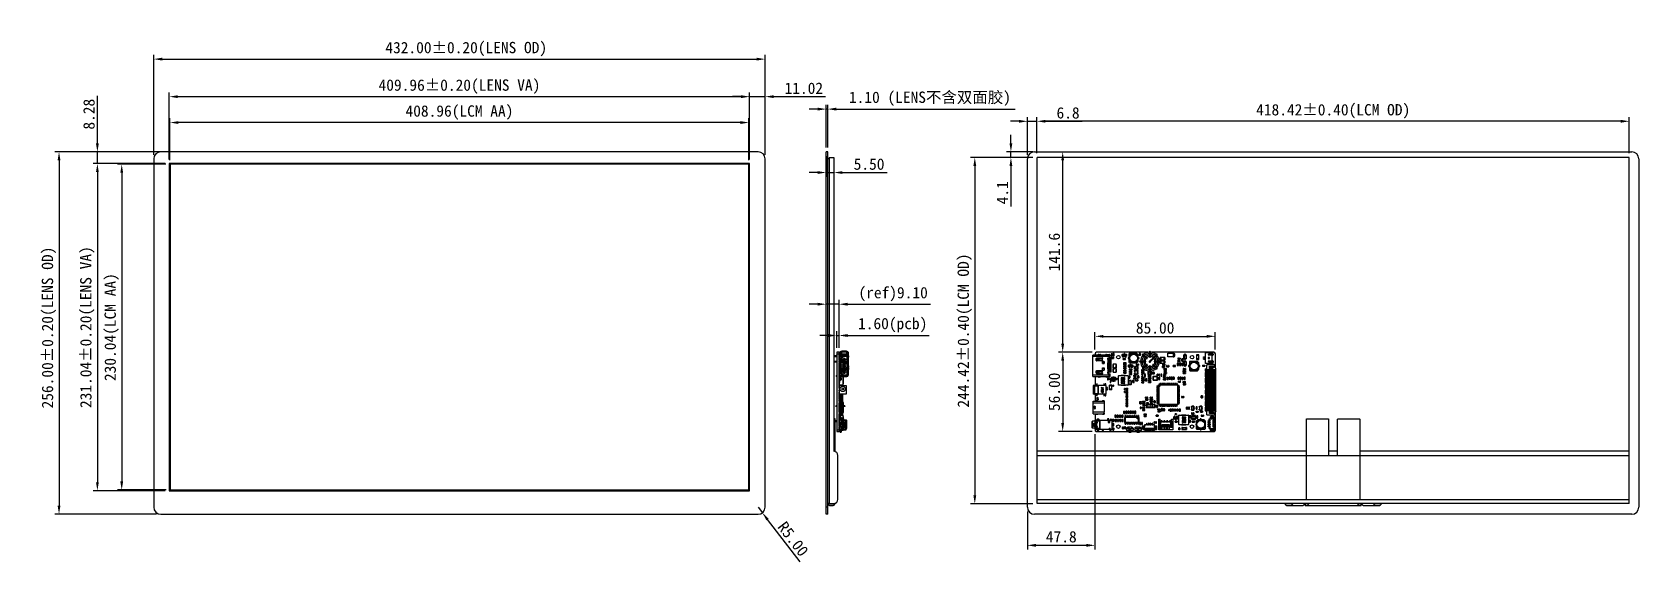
# Model space of a CAD drawing. Header units: millimetres. Extents: x -257 to 878, y 386 to 760.
import ezdxf

# ---------------------------------------------------------------- set-up
doc = ezdxf.new("R2010")
doc.units = ezdxf.units.MM
doc.header["$LTSCALE"] = 30.734
doc.header["$PDMODE"] = 3
doc.header["$PDSIZE"] = 0.3125
doc.layers.get('0').update_dxf_attribs({"linetype": 'CONTINUOUS'})
doc.layers.get('Defpoints').update_dxf_attribs({"linetype": 'CONTINUOUS'})
doc.layers.add('Dim', color=6, linetype='CONTINUOUS', lineweight=13)
doc.styles.add('宋体', font='')
doc.styles.get('宋体').set_extended_font_data('SimSun')
doc.dimstyles.new('12', dxfattribs={"dimtxt": 8, "dimasz": 6, "dimexe": 3, "dimexo": 3, "dimgap": 2, "dimtad": 1, "dimrnd": 0.01, "dimzin": 1, "dimdsep": 46, "dimtxsty": '宋体', "dimcen": 2.5, "dimclrd": 256, "dimclre": 256, "dimclrt": 256, "dimazin": 0, "dimtfac": 1, "dimtmove": 0, "dimatfit": 1, "dimfxl": 1, "dimarcsym": 0})

msp = doc.modelspace()

# ---------------------------------------------------------------- blocks, each defined once
blk = doc.blocks.new('*D159')
at = {"layer": 'Defpoints', "color": 0}
for p in [(250.1, 714.7), (-159.9, 667.4), (250.1, 667.4)]:
    blk.add_point(p, dxfattribs=at)
at = {"layer": 'Dim', "lineweight": -2}
for p, q in [((-159.9, 670.4), (-159.9, 717.7)), ((250.1, 670.4), (250.1, 717.7)), ((-153.9, 714.7), (244.1, 714.7))]:
    blk.add_line(p, q, dxfattribs=at)
at = {"layer": 'Dim'}
for points in [[(-153.9, 715.7), (-153.9, 713.7), (-159.9, 714.7)], [(244.1, 713.7), (244.1, 715.7), (250.1, 714.7)]]:
    blk.add_solid(points, dxfattribs=at)
at = {"layer": 'Dim', "insert": (45.1, 721.8), "char_height": 8, "attachment_point": 5, "style": '宋体'}
blk.add_mtext('409.96%%P0.20(LENS VA)', dxfattribs=at)
blk = doc.blocks.new('*D160')
at = {"layer": 'Defpoints', "color": 0}
for p in [(-159.9, 667.4), (-210.7, 436.4), (-159.9, 436.4)]:
    blk.add_point(p, dxfattribs=at)
at = {"layer": 'Dim', "lineweight": -2}
for p, q in [((-162.9, 667.4), (-213.7, 667.4)), ((-210.7, 661.4), (-210.7, 442.4)), ((-162.9, 436.4), (-213.7, 436.4))]:
    blk.add_line(p, q, dxfattribs=at)
at = {"layer": 'Dim'}
for points in [[(-209.7, 661.4), (-211.7, 661.4), (-210.7, 667.4)], [(-211.7, 442.4), (-209.7, 442.4), (-210.7, 436.4)]]:
    blk.add_solid(points, dxfattribs=at)
at = {"layer": 'Dim', "insert": (-217.8, 551.9), "char_height": 8, "attachment_point": 5, "rotation": 90, "style": '宋体'}
blk.add_mtext('231.04%%P0.20(LENS VA)', dxfattribs=at)
blk = doc.blocks.new('*D161')
at = {"layer": 'Defpoints', "color": 0}
for p in [(261.1, 741.2), (-170.9, 670.7), (261.1, 670.7)]:
    blk.add_point(p, dxfattribs=at)
at = {"layer": 'Dim', "lineweight": -2}
for p, q in [((-170.9, 673.7), (-170.9, 744.2)), ((-164.9, 741.2), (255.1, 741.2)), ((261.1, 673.7), (261.1, 744.2))]:
    blk.add_line(p, q, dxfattribs=at)
at = {"layer": 'Dim'}
for points in [[(-164.9, 742.2), (-164.9, 740.2), (-170.9, 741.2)], [(255.1, 740.2), (255.1, 742.2), (261.1, 741.2)]]:
    blk.add_solid(points, dxfattribs=at)
at = {"layer": 'Dim', "insert": (49.9, 748.3), "char_height": 8, "attachment_point": 5, "style": '宋体'}
blk.add_mtext('432.00%%P0.20(LENS OD)', dxfattribs=at)
blk = doc.blocks.new('*D162')
at = {"layer": 'Defpoints', "color": 0}
for p in [(-157.7, 675.7), (-237.8, 419.7), (-165.9, 419.7)]:
    blk.add_point(p, dxfattribs=at)
at = {"layer": 'Dim', "lineweight": -2}
for p, q in [((-160.7, 675.7), (-240.8, 675.7)), ((-237.8, 669.7), (-237.8, 425.7)), ((-168.9, 419.7), (-240.8, 419.7))]:
    blk.add_line(p, q, dxfattribs=at)
at = {"layer": 'Dim'}
for points in [[(-236.8, 669.7), (-238.8, 669.7), (-237.8, 675.7)], [(-238.8, 425.7), (-236.8, 425.7), (-237.8, 419.7)]]:
    blk.add_solid(points, dxfattribs=at)
at = {"layer": 'Dim', "insert": (-244.9, 551.6), "char_height": 8, "attachment_point": 5, "rotation": 90, "style": '宋体'}
blk.add_mtext('256.00%%P0.20(LENS OD)', dxfattribs=at)
blk = doc.blocks.new('*D163')
at = {"layer": 'Defpoints', "color": 0}
for p in [(250.1, 714.7), (261.1, 714.7), (261.1, 714.7)]:
    blk.add_point(p, dxfattribs=at)
at = {"layer": 'Dim', "lineweight": -2}
for p, q in [((250.1, 717.7), (250.1, 717.7)), ((261.1, 717.7), (261.1, 717.7)), ((244.1, 714.7), (238.1, 714.7)), ((250.1, 714.7), (261.1, 714.7)), ((267.1, 714.7), (303.7, 714.7))]:
    blk.add_line(p, q, dxfattribs=at)
at = {"layer": 'Dim'}
for points in [[(244.1, 713.7), (244.1, 715.7), (250.1, 714.7)], [(267.1, 715.7), (267.1, 713.7), (261.1, 714.7)]]:
    blk.add_solid(points, dxfattribs=at)
at = {"layer": 'Dim', "insert": (288.4, 720.6), "char_height": 8, "attachment_point": 5, "style": '宋体'}
blk.add_mtext('11.02', dxfattribs=at)
blk = doc.blocks.new('*D166')
at = {"layer": 'Defpoints', "color": 0}
for p in [(-159.4, 696.4), (-159.4, 666.9), (249.6, 666.9)]:
    blk.add_point(p, dxfattribs=at)
at = {"layer": 'Dim', "lineweight": -2}
for p, q in [((-159.4, 669.9), (-159.4, 699.4)), ((243.6, 696.4), (-153.4, 696.4)), ((249.6, 669.9), (249.6, 699.4))]:
    blk.add_line(p, q, dxfattribs=at)
at = {"layer": 'Dim'}
for points in [[(-153.4, 697.4), (-153.4, 695.4), (-159.4, 696.4)], [(243.6, 695.4), (243.6, 697.4), (249.6, 696.4)]]:
    blk.add_solid(points, dxfattribs=at)
at = {"layer": 'Dim', "insert": (45.1, 703.5), "char_height": 8, "attachment_point": 5, "style": '宋体'}
blk.add_mtext('408.96(LCM AA)', dxfattribs=at)
blk = doc.blocks.new('*D167')
at = {"layer": 'Defpoints', "color": 0}
for p in [(453.1, 697.3), (453.1, 671.7), (871.6, 671.7)]:
    blk.add_point(p, dxfattribs=at)
at = {"layer": 'Dim', "lineweight": -2}
for p, q in [((453.1, 674.7), (453.1, 700.3)), ((865.6, 697.3), (459.1, 697.3)), ((871.6, 674.7), (871.6, 700.3))]:
    blk.add_line(p, q, dxfattribs=at)
at = {"layer": 'Dim'}
for points in [[(459.1, 698.3), (459.1, 696.3), (453.1, 697.3)], [(865.6, 696.3), (865.6, 698.3), (871.6, 697.3)]]:
    blk.add_solid(points, dxfattribs=at)
at = {"layer": 'Dim', "insert": (662.4, 704.4), "char_height": 8, "attachment_point": 5, "style": '宋体'}
blk.add_mtext('418.42%%p0.40(LCM OD)', dxfattribs=at)
blk = doc.blocks.new('*D168')
at = {"layer": 'Defpoints', "color": 0}
for p in [(-159.4, 666.9), (-193.5, 436.9), (-159, 436.9)]:
    blk.add_point(p, dxfattribs=at)
at = {"layer": 'Dim', "lineweight": -2}
for p, q in [((-162.4, 666.9), (-196.5, 666.9)), ((-193.5, 660.9), (-193.5, 442.9)), ((-162, 436.9), (-196.5, 436.9))]:
    blk.add_line(p, q, dxfattribs=at)
at = {"layer": 'Dim'}
for points in [[(-192.5, 660.9), (-194.5, 660.9), (-193.5, 666.9)], [(-194.5, 442.9), (-192.5, 442.9), (-193.5, 436.9)]]:
    blk.add_solid(points, dxfattribs=at)
at = {"layer": 'Dim', "insert": (-200.6, 551.9), "char_height": 8, "attachment_point": 5, "rotation": 90, "style": '宋体'}
blk.add_mtext('230.04(LCM AA)', dxfattribs=at)
blk = doc.blocks.new('*D169')
at = {"layer": 'Defpoints', "color": 0}
for p in [(453.1, 671.7), (409.2, 427.2), (453.1, 427.2)]:
    blk.add_point(p, dxfattribs=at)
at = {"layer": 'Dim', "lineweight": -2}
for p, q in [((450.1, 671.7), (406.2, 671.7)), ((409.2, 665.7), (409.2, 433.2)), ((450.1, 427.2), (406.2, 427.2))]:
    blk.add_line(p, q, dxfattribs=at)
at = {"layer": 'Dim'}
for points in [[(410.2, 665.7), (408.2, 665.7), (409.2, 671.7)], [(408.2, 433.2), (410.2, 433.2), (409.2, 427.2)]]:
    blk.add_solid(points, dxfattribs=at)
at = {"layer": 'Dim', "insert": (402.1, 549.5), "char_height": 8, "attachment_point": 5, "rotation": 90, "style": '宋体'}
blk.add_mtext('244.42%%p0.40(LCM OD)', dxfattribs=at)
blk = doc.blocks.new('*D172')
at = {"layer": 'Defpoints', "color": 0}
for p in [(-210.7, 675.7), (-159.9, 675.7), (-159.9, 667.4)]:
    blk.add_point(p, dxfattribs=at)
at = {"layer": 'Dim', "lineweight": -2}
for p, q in [((-210.7, 681.7), (-210.7, 715.2)), ((-162.9, 675.7), (-213.7, 675.7)), ((-210.7, 667.4), (-210.7, 675.7)), ((-162.9, 667.4), (-213.7, 667.4)), ((-210.7, 661.4), (-210.7, 655.4))]:
    blk.add_line(p, q, dxfattribs=at)
at = {"layer": 'Dim'}
for points in [[(-211.7, 681.7), (-209.7, 681.7), (-210.7, 675.7)], [(-209.7, 661.4), (-211.7, 661.4), (-210.7, 667.4)]]:
    blk.add_solid(points, dxfattribs=at)
at = {"layer": 'Dim', "insert": (-216.6, 702.3), "char_height": 8, "attachment_point": 5, "rotation": 90, "style": '宋体'}
blk.add_mtext('8.28', dxfattribs=at)
blk = doc.blocks.new('*D188')
at = {"layer": 'Defpoints', "color": 0}
for p in [(304.2, 705.9), (304.2, 675.7), (305.3, 675.7)]:
    blk.add_point(p, dxfattribs=at)
at = {"layer": 'Dim', "lineweight": -2}
for p, q in [((298.2, 705.9), (292.2, 705.9)), ((304.2, 678.7), (304.2, 708.9)), ((305.3, 705.9), (304.2, 705.9)), ((305.3, 678.7), (305.3, 708.9)), ((311.3, 705.9), (437.6, 705.9))]:
    blk.add_line(p, q, dxfattribs=at)
at = {"layer": 'Dim'}
for points in [[(298.2, 704.9), (298.2, 706.9), (304.2, 705.9)], [(311.3, 706.9), (311.3, 704.9), (305.3, 705.9)]]:
    blk.add_solid(points, dxfattribs=at)
at = {"layer": 'Dim', "insert": (377.5, 713.2), "char_height": 8, "attachment_point": 5, "style": '宋体'}
blk.add_mtext('1.10 (LENS不含双面胶)', dxfattribs=at)
blk = doc.blocks.new('*D177')
at = {"layer": 'Defpoints', "color": 0}
for p in [(579.1, 545.4), (494.1, 533.2), (579.1, 533.2)]:
    blk.add_point(p, dxfattribs=at)
at = {"layer": 'Dim', "lineweight": -2}
for p, q in [((494.1, 536.2), (494.1, 548.4)), ((500.1, 545.4), (573.1, 545.4)), ((579.1, 536.2), (579.1, 548.4))]:
    blk.add_line(p, q, dxfattribs=at)
at = {"layer": 'Dim'}
for points in [[(500.1, 546.4), (500.1, 544.4), (494.1, 545.4)], [(573.1, 544.4), (573.1, 546.4), (579.1, 545.4)]]:
    blk.add_solid(points, dxfattribs=at)
at = {"layer": 'Dim', "insert": (536.6, 551.3), "char_height": 8, "attachment_point": 5, "style": '宋体'}
blk.add_mtext('85.00', dxfattribs=at)
blk = doc.blocks.new('*D178')
at = {"layer": 'Defpoints', "color": 0}
for p in [(495.1, 534.2), (471.3, 478.2), (495.1, 478.2)]:
    blk.add_point(p, dxfattribs=at)
at = {"layer": 'Dim', "lineweight": -2}
for p, q in [((492.1, 534.2), (468.3, 534.2)), ((471.3, 528.2), (471.3, 484.2)), ((492.1, 478.2), (468.3, 478.2))]:
    blk.add_line(p, q, dxfattribs=at)
at = {"layer": 'Dim'}
for points in [[(472.3, 528.2), (470.3, 528.2), (471.3, 534.2)], [(470.3, 484.2), (472.3, 484.2), (471.3, 478.2)]]:
    blk.add_solid(points, dxfattribs=at)
at = {"layer": 'Dim', "insert": (465.4, 506.2), "char_height": 8, "attachment_point": 5, "rotation": 90, "style": '宋体'}
blk.add_mtext('56.00', dxfattribs=at)
blk = doc.blocks.new('*D179')
at = {"layer": 'Defpoints', "color": 0}
for p in [(494.1, 479.2), (446.4, 424.7), (494.1, 397.8)]:
    blk.add_point(p, dxfattribs=at)
at = {"layer": 'Dim', "lineweight": -2}
for p, q in [((494.1, 476.2), (494.1, 394.8)), ((446.4, 421.7), (446.4, 394.8)), ((452.4, 397.8), (488.1, 397.8))]:
    blk.add_line(p, q, dxfattribs=at)
at = {"layer": 'Dim'}
for points in [[(452.4, 398.8), (452.4, 396.8), (446.4, 397.8)], [(488.1, 396.8), (488.1, 398.8), (494.1, 397.8)]]:
    blk.add_solid(points, dxfattribs=at)
at = {"layer": 'Dim', "insert": (470.3, 403.8), "char_height": 8, "attachment_point": 5, "style": '宋体'}
blk.add_mtext('47.8', dxfattribs=at)
blk = doc.blocks.new('*D181')
at = {"layer": 'Defpoints', "color": 0}
for p in [(451.4, 675.7), (471.3, 675.7), (495.1, 534.2)]:
    blk.add_point(p, dxfattribs=at)
at = {"layer": 'Dim', "lineweight": -2}
for p, q in [((454.4, 675.7), (474.3, 675.7)), ((471.3, 540.2), (471.3, 669.7)), ((492.1, 534.2), (468.3, 534.2))]:
    blk.add_line(p, q, dxfattribs=at)
at = {"layer": 'Dim'}
for points in [[(472.3, 669.7), (470.3, 669.7), (471.3, 675.7)], [(470.3, 540.2), (472.3, 540.2), (471.3, 534.2)]]:
    blk.add_solid(points, dxfattribs=at)
at = {"layer": 'Dim', "insert": (465.4, 604.9), "char_height": 8, "attachment_point": 5, "rotation": 90, "style": '宋体'}
blk.add_mtext('141.6', dxfattribs=at)
blk = doc.blocks.new('*D182')
at = {"layer": 'Defpoints', "color": 0}
for p in [(434.7, 675.7), (453.1, 675.7), (453.1, 671.7)]:
    blk.add_point(p, dxfattribs=at)
at = {"layer": 'Dim', "lineweight": -2}
for p, q in [((434.7, 681.7), (434.7, 687.7)), ((450.1, 675.7), (431.7, 675.7)), ((450.1, 671.7), (431.7, 671.7)), ((434.7, 671.7), (434.7, 675.7)), ((434.7, 665.7), (434.7, 637))]:
    blk.add_line(p, q, dxfattribs=at)
at = {"layer": 'Dim'}
for points in [[(433.7, 681.7), (435.7, 681.7), (434.7, 675.7)], [(435.7, 665.7), (433.7, 665.7), (434.7, 671.7)]]:
    blk.add_solid(points, dxfattribs=at)
at = {"layer": 'Dim', "insert": (428.8, 646.8), "char_height": 8, "attachment_point": 5, "rotation": 90, "style": '宋体'}
blk.add_mtext('4.1', dxfattribs=at)
blk = doc.blocks.new('*D183')
at = {"layer": 'Defpoints', "color": 0}
for p in [(304.2, 675.7), (309.7, 671.7), (309.7, 661.1)]:
    blk.add_point(p, dxfattribs=at)
at = {"layer": 'Dim', "lineweight": -2}
for p, q in [((304.2, 672.7), (304.2, 658.1)), ((298.2, 661.1), (292.2, 661.1)), ((304.2, 661.1), (309.7, 661.1)), ((309.7, 668.7), (309.7, 658.1)), ((315.7, 661.1), (347.3, 661.1))]:
    blk.add_line(p, q, dxfattribs=at)
at = {"layer": 'Dim'}
for points in [[(298.2, 660.1), (298.2, 662.1), (304.2, 661.1)], [(315.7, 662.1), (315.7, 660.1), (309.7, 661.1)]]:
    blk.add_solid(points, dxfattribs=at)
at = {"layer": 'Dim', "insert": (334.5, 667), "char_height": 8, "attachment_point": 5, "style": '宋体'}
blk.add_mtext('5.50', dxfattribs=at)
blk = doc.blocks.new('*D184')
at = {"layer": 'Defpoints', "color": 0}
for p in [(313.3, 546), (311.7, 534.2), (313.3, 534.2)]:
    blk.add_point(p, dxfattribs=at)
at = {"layer": 'Dim', "lineweight": -2}
for p, q in [((305.7, 546), (299.7, 546)), ((311.7, 537.2), (311.7, 549)), ((311.7, 546), (313.3, 546)), ((313.3, 537.2), (313.3, 549)), ((319.3, 546), (377, 546))]:
    blk.add_line(p, q, dxfattribs=at)
at = {"layer": 'Dim'}
for points in [[(305.7, 545), (305.7, 547), (311.7, 546)], [(319.3, 547), (319.3, 545), (313.3, 546)]]:
    blk.add_solid(points, dxfattribs=at)
at = {"layer": 'Dim', "insert": (351.2, 553.3), "char_height": 8, "attachment_point": 5, "style": '宋体'}
blk.add_mtext('1.60(pcb)', dxfattribs=at)
blk = doc.blocks.new('*D185')
at = {"layer": 'Defpoints', "color": 0}
for p in [(256.1, 424.7), (259.1, 420.8)]:
    blk.add_point(p, dxfattribs=at)
at = {"layer": 'Dim', "lineweight": -2}
for p, q in [((256.1, 424.7), (259.1, 420.8)), ((285.7, 386.1), (262.8, 416))]:
    blk.add_line(p, q, dxfattribs=at)
at = {"layer": 'Dim'}
blk.add_solid([(263.6, 416.6), (262, 415.4), (259.1, 420.8)], dxfattribs=at)
at = {"layer": 'Dim', "insert": (280.8, 402.3), "char_height": 8, "attachment_point": 5, "rotation": 307.5383, "style": '宋体'}
blk.add_mtext('R5.00', dxfattribs=at)
blk = doc.blocks.new('*D186')
at = {"layer": 'Defpoints', "color": 0}
for p in [(304.2, 568.1), (304.2, 547.7), (313.3, 534.2)]:
    blk.add_point(p, dxfattribs=at)
at = {"layer": 'Dim', "lineweight": -2}
for p, q in [((298.2, 568.1), (292.2, 568.1)), ((304.2, 550.7), (304.2, 571.1)), ((313.3, 568.1), (304.2, 568.1)), ((313.3, 537.2), (313.3, 571.1)), ((319.3, 568.1), (377.8, 568.1))]:
    blk.add_line(p, q, dxfattribs=at)
at = {"layer": 'Dim'}
for points in [[(298.2, 567.1), (298.2, 569.1), (304.2, 568.1)], [(319.3, 569.1), (319.3, 567.1), (313.3, 568.1)]]:
    blk.add_solid(points, dxfattribs=at)
at = {"layer": 'Dim', "insert": (351.5, 575.2), "char_height": 8, "attachment_point": 5, "style": '宋体'}
blk.add_mtext('(ref)9.10', dxfattribs=at)
blk = doc.blocks.new('*D187')
at = {"layer": 'Defpoints', "color": 0}
for p in [(453.1, 697.3), (446.4, 670.7), (453.1, 671.7)]:
    blk.add_point(p, dxfattribs=at)
at = {"layer": 'Dim', "lineweight": -2}
for p, q in [((440.4, 697.3), (434.4, 697.3)), ((446.4, 673.7), (446.4, 700.3)), ((446.4, 697.3), (453.1, 697.3)), ((453.1, 674.7), (453.1, 700.3)), ((459.1, 697.3), (485.1, 697.3))]:
    blk.add_line(p, q, dxfattribs=at)
at = {"layer": 'Dim'}
for points in [[(440.4, 696.3), (440.4, 698.3), (446.4, 697.3)], [(459.1, 698.3), (459.1, 696.3), (453.1, 697.3)]]:
    blk.add_solid(points, dxfattribs=at)
at = {"layer": 'Dim', "insert": (475.1, 703.2), "char_height": 8, "attachment_point": 5, "style": '宋体'}
blk.add_mtext('6.8', dxfattribs=at)

# ---------------------------------------------------------------- dimensions: what is measured, and where the dimension line sits
at = {"layer": 'Dim'}
for base, p1, p2, text, picture, middle in [((261.09, 741.234), (-170.91, 670.717), (261.09, 670.717), '<>%%P0.20(LENS OD)', '*D161', (49.9, 741.234)), ((250.07, 714.659), (-159.89, 667.437), (250.07, 667.437), '<>%%P0.20(LENS VA)', '*D159', (45.09, 714.659)), ((453.149, 697.258), (871.569, 671.667), (453.149, 671.667), '<>%%p0.40(LCM OD)', '*D167', (662.359, 697.258))]:
    dim = msp.add_linear_dim(base=base, p1=p1, p2=p2, text=text, dimstyle='12', dxfattribs=at)
    dim.commit()
    dim.dimension.update_dxf_attribs({"geometry": picture, "text_midpoint": middle, "dimtype": 160})
dim = msp.add_linear_dim(base=(-210.676, 675.717), p1=(-159.89, 667.437), p2=(-159.89, 675.717), angle=90, dimstyle='12', dxfattribs=at)
dim.commit()
dim.dimension.update_dxf_attribs({"geometry": '*D172', "text_midpoint": (-210.676, 702.292), "dimtype": 160})
dim = msp.add_linear_dim(base=(-159.39, 696.429), p1=(249.57, 666.937), p2=(-159.39, 666.937), text='<>(LCM AA)', dimstyle='12', dxfattribs=at)
dim.commit()
dim.dimension.update_dxf_attribs({"geometry": '*D166', "text_midpoint": (45.09, 703.524)})
for base, p1, p2, picture, middle in [((261.088, 714.659), (250.07, 714.659), (261.088, 714.659), '*D163', (288.384, 720.57)), ((309.709, 661.135), (304.209, 675.717), (309.709, 671.667), '*D183', (334.524, 667.045)), ((579.149, 545.373), (494.149, 533.167), (579.149, 533.167), '*D177', (536.649, 551.283))]:
    dim = msp.add_linear_dim(base=base, p1=p1, p2=p2, dimstyle='12', dxfattribs=at)
    dim.commit()
    dim.dimension.update_dxf_attribs({"geometry": picture, "text_midpoint": middle})
for base, p1, p2, text, picture, middle in [((304.209, 705.946), (305.309, 675.717), (304.209, 675.717), '<> (LENS不含双面胶)', '*D188', (377.476, 705.946)), ((304.209, 568.137), (313.309, 534.167), (304.209, 547.717), '(ref)<>', '*D186', (351.532, 568.137))]:
    dim = msp.add_linear_dim(base=base, p1=p1, p2=p2, text=text, dimstyle='12', override={"dimgap": 2, "dimtad": 1, "dimdec": 2, "dimlfac": 1, "dimpost": '<>', "dimse1": 0, "dimse2": 0, "dimsd1": 0, "dimsd2": 0, "dimtofl": 1, "dimtvp": 0.1}, dxfattribs=at)
    dim.commit()
    dim.dimension.update_dxf_attribs({"geometry": picture, "text_midpoint": middle, "dimtype": 160})
for base, p1, p2, picture, middle in [((453.149, 697.258), (446.359, 670.717), (453.149, 671.667), '*D187', (475.126, 703.168)), ((494.149, 397.841), (446.359, 424.717), (494.149, 479.167), '*D179', (470.254, 403.751))]:
    dim = msp.add_linear_dim(base=base, p1=p1, p2=p2, dimstyle='12', override={"dimdec": 1}, dxfattribs=at)
    dim.commit()
    dim.dimension.update_dxf_attribs({"geometry": picture, "text_midpoint": middle})
dim = msp.add_linear_dim(base=(434.684711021, 675.7166433), p1=(453.148614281, 671.666643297), p2=(453.148614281, 675.7166433), angle=90, dimstyle='12', override={"dimdec": 1}, dxfattribs=at)
dim.commit()
dim.dimension.update_dxf_attribs({"geometry": '*D182', "text_midpoint": (434.684711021, 646.783961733), "dimtype": 160})
for base, p1, p2, text, picture, middle in [((-237.775, 419.717), (-157.688, 675.717), (-165.91, 419.717), '<>%%P0.20(LENS OD)', '*D162', (-237.775, 551.586)), ((409.171, 427.247), (453.149, 671.667), (453.149, 427.247), '<>%%p0.40(LCM OD)', '*D169', (409.171, 549.457)), ((-210.676, 436.397), (-159.89, 667.437), (-159.89, 436.397), '<>%%P0.20(LENS VA)', '*D160', (-210.676, 551.917)), ((-193.538, 436.897), (-159.39, 666.937), (-159.026, 436.897), '<>(LCM AA)', '*D168', (-193.538, 551.917))]:
    dim = msp.add_linear_dim(base=base, p1=p1, p2=p2, angle=90, text=text, dimstyle='12', dxfattribs=at)
    dim.commit()
    dim.dimension.update_dxf_attribs({"geometry": picture, "text_midpoint": middle, "dimtype": 160})
dim = msp.add_linear_dim(base=(471.321973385, 675.7166433), p1=(495.148613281, 534.166643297), p2=(451.358614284, 675.7166433), angle=90, dimstyle='12', override={"dimdec": 1}, dxfattribs=at)
dim.commit()
dim.dimension.update_dxf_attribs({"geometry": '*D181', "text_midpoint": (465.411358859, 604.941643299)})
dim = msp.add_linear_dim(base=(313.309, 545.961), p1=(311.709, 534.167), p2=(313.309, 534.167), text='<>(pcb)', dimstyle='12', override={"dimgap": 2, "dimtad": 1, "dimjust": 0, "dimdec": 2, "dimlfac": 1, "dimpost": '<>', "dimse1": 0, "dimse2": 0, "dimsd1": 0, "dimsd2": 0, "dimtofl": 1, "dimtvp": 0.1}, dxfattribs=at)
dim.commit()
dim.dimension.update_dxf_attribs({"geometry": '*D184', "text_midpoint": (351.152, 553.302)})
dim = msp.add_linear_dim(base=(471.322, 478.167), p1=(495.149, 534.167), p2=(495.149, 478.167), angle=90, dimstyle='12', dxfattribs=at)
dim.commit()
dim.dimension.update_dxf_attribs({"geometry": '*D178', "text_midpoint": (465.411, 506.167)})
dim = msp.add_radius_dim(center=(256.09, 424.717), mpoint=(259.137, 420.752), dimstyle='12', dxfattribs=at)
dim.commit()
dim.dimension.update_dxf_attribs({"geometry": '*D185', "text_midpoint": (263.969, 414.464), "dimtype": 164})

# ---------------------------------------------------------------- linework, layer by layer
at = {"color": 7, "linetype": 'Continuous'}
for p, q in [((-170.91, 670.717), (-170.91, 424.717)), ((256.09, 675.717), (-165.91, 675.717)), ((261.09, 424.717), (261.09, 670.717)), ((304.209, 419.717), (304.209, 675.717)), ((305.309, 675.717), (304.209, 675.717)), ((305.309, 670.717), (304.209, 670.717)), ((305.309, 419.717), (305.309, 675.717)), ((305.309, 670.937), (306.409, 670.937)), ((306.409, 671.667), (306.409, 427.247)), ((306.409, 671.667), (309.709, 671.667)), ((309.709, 671.667), (309.709, 464.247)), ((446.359, 424.717), (446.359, 670.717)), ((451.359, 675.717), (873.359, 675.717)), ((453.149, 427.247), (453.149, 671.667)), ((871.569, 671.667), (453.149, 671.667)), ((871.569, 427.247), (871.569, 671.667)), ((878.359, 670.717), (878.359, 424.717)), ((-159.89, 667.437), (-159.89, 436.397)), ((250.07, 667.437), (-159.89, 667.437)), ((250.07, 436.397), (250.07, 667.437)), ((311.709, 534.167), (311.709, 478.167)), ((313.309, 534.167), (311.709, 534.167)), ((313.309, 534.167), (313.309, 498.708)), ((313.359, 532.142), (313.359, 533.956)), ((313.559, 533.956), (313.359, 533.956)), ((313.359, 533.856), (313.459, 533.856)), ((313.459, 533.499), (313.459, 533.931)), ((313.459, 533.931), (313.706, 533.931)), ((313.559, 533.956), (313.559, 533.931)), ((314.215, 533.552), (314.203, 533.551)), ((314.209, 533.552), (314.209, 533.572)), ((314.228, 533.631), (314.239, 533.631)), ((314.426, 533.931), (314.411, 533.931)), ((314.42, 533.941), (314.434, 533.941)), ((315.169, 534.277), (315.169, 534.877)), ((318.469, 534.877), (315.169, 534.877)), ((318.469, 534.277), (315.169, 534.277)), ((315.169, 532.899), (315.169, 534.267)), ((318.469, 534.267), (315.169, 534.267)), ((318.469, 534.877), (318.469, 534.277)), ((318.469, 534.267), (318.469, 533.143)), ((531.779, 534.167), (495.149, 534.167)), ((532.624, 530.807), (532.624, 534.577)), ((533.224, 530.807), (533.224, 534.577)), ((578.149, 534.167), (534.07, 534.167)), ((545.599, 530.862), (545.599, 533.562)), ((545.685, 533.476), (545.599, 533.562)), ((545.599, 533.562), (550.159, 533.562)), ((550.073, 533.476), (550.159, 533.562)), ((550.159, 533.562), (550.159, 530.862)), ((572.072, 526.281), (572.072, 533.931)), ((572.072, 533.931), (574.872, 533.931)), ((572.348, 533.941), (572.348, 533.931)), ((572.348, 533.941), (572.531, 533.941)), ((572.426, 533.931), (572.426, 533.941)), ((572.454, 533.941), (572.454, 533.931)), ((572.531, 533.941), (572.531, 533.931)), ((572.543, 533.941), (572.543, 533.931)), ((572.543, 533.941), (573.134, 533.941)), ((572.573, 533.941), (572.573, 533.931)), ((572.603, 533.941), (572.603, 533.931)), ((572.68, 533.931), (572.68, 533.941)), ((572.708, 533.941), (572.708, 533.931)), ((572.786, 533.941), (572.786, 533.931)), ((572.797, 533.941), (572.797, 533.931)), ((572.828, 533.941), (572.828, 533.931)), ((572.905, 533.941), (572.905, 533.931)), ((572.963, 533.941), (572.963, 533.931)), ((572.994, 533.941), (572.994, 533.931)), ((573.001, 533.931), (573.001, 533.941)), ((573.006, 533.941), (573.006, 533.931)), ((573.111, 533.941), (573.111, 533.931)), ((573.118, 533.941), (573.118, 533.931)), ((573.134, 533.941), (573.134, 533.931)), ((573.134, 533.941), (573.134, 533.931)), ((573.151, 533.931), (573.151, 533.941)), ((573.151, 533.941), (573.304, 533.941)), ((573.2, 533.941), (573.2, 533.931)), ((573.274, 533.941), (573.274, 533.931)), ((573.304, 533.941), (573.304, 533.931)), ((573.31, 533.931), (573.31, 533.941)), ((573.419, 533.941), (573.31, 533.941)), ((573.312, 533.931), (573.312, 533.941)), ((573.393, 533.941), (573.393, 533.931)), ((573.419, 533.941), (573.419, 533.931)), ((573.586, 533.941), (573.586, 533.931)), ((573.586, 533.941), (574.508, 533.941)), ((573.729, 533.931), (573.729, 533.941)), ((573.807, 533.941), (573.807, 533.931)), ((574.004, 533.941), (574.004, 533.931)), ((574.177, 533.941), (574.177, 533.931)), ((574.241, 533.941), (574.241, 533.931)), ((574.274, 533.941), (574.274, 533.931)), ((574.44, 533.941), (574.44, 533.931)), ((574.508, 533.941), (574.508, 533.931)), ((574.872, 533.931), (574.872, 532.681)), ((575.022, 533.856), (575.022, 532.632)), ((577.472, 533.956), (575.122, 533.956)), ((577.572, 533.296), (577.572, 533.856)), ((311.254, 532.142), (311.254, 531.642)), ((311.254, 532.142), (311.709, 532.142)), ((311.709, 531.642), (311.254, 531.642)), ((311.654, 532.142), (311.654, 531.642)), ((311.709, 533.167), (313.309, 533.167)), ((313.309, 532.142), (318.834, 532.142)), ((313.309, 531.642), (315.618, 531.642)), ((313.309, 522.447), (313.359, 522.447)), ((313.359, 522.247), (313.309, 522.247)), ((313.577, 533.507), (313.359, 533.492)), ((314.159, 533.367), (313.359, 533.367)), ((313.509, 533.274), (313.359, 533.274)), ((313.359, 531.582), (313.359, 531.642)), ((313.359, 528.772), (313.359, 531.206)), ((313.359, 530.774), (313.454, 530.774)), ((313.359, 530.587), (313.454, 530.587)), ((313.359, 529.787), (313.554, 529.787)), ((313.554, 529.017), (313.359, 529.017)), ((313.509, 528.772), (313.359, 528.772)), ((313.359, 528.419), (313.359, 528.31)), ((313.359, 527.317), (313.359, 526.107)), ((313.359, 526.907), (313.554, 526.907)), ((313.359, 526.107), (313.404, 526.107)), ((313.359, 517.88), (313.359, 525.827)), ((313.379, 525.759), (313.359, 525.759)), ((313.379, 525.653), (313.359, 525.653)), ((313.379, 525.607), (313.359, 525.607)), ((313.554, 525.532), (313.359, 525.532)), ((313.404, 525.282), (313.359, 525.282)), ((313.404, 525.032), (313.359, 525.032)), ((313.404, 524.782), (313.359, 524.782)), ((313.404, 524.532), (313.359, 524.532)), ((313.404, 524.282), (313.359, 524.282)), ((313.404, 524.032), (313.359, 524.032)), ((313.554, 523.782), (313.359, 523.782)), ((313.554, 523.532), (313.359, 523.532)), ((313.554, 523.282), (313.359, 523.282)), ((313.379, 523.207), (313.359, 523.207)), ((313.379, 523.147), (313.359, 523.147)), ((313.379, 522.587), (313.359, 522.587)), ((313.554, 522.512), (313.359, 522.512)), ((313.554, 522.262), (313.359, 522.262)), ((313.379, 525.897), (313.379, 525.532)), ((313.554, 525.897), (313.379, 525.897)), ((313.379, 525.282), (313.379, 525.032)), ((313.379, 524.782), (313.379, 524.532)), ((313.379, 524.282), (313.379, 524.032)), ((313.379, 523.782), (313.379, 523.532)), ((313.379, 523.282), (313.379, 522.917)), ((313.379, 522.917), (313.554, 522.917)), ((313.379, 522.512), (313.379, 522.877)), ((313.554, 522.877), (313.379, 522.877)), ((313.379, 522.012), (313.379, 522.262)), ((313.389, 533.274), (313.389, 533.367)), ((313.389, 532.84), (313.389, 532.142)), ((313.509, 528.449), (313.389, 528.449)), ((313.764, 533.187), (313.404, 533.187)), ((313.764, 533.137), (313.404, 533.137)), ((313.404, 532.142), (313.404, 532.837)), ((313.454, 531.537), (313.404, 531.537)), ((313.404, 529.017), (313.404, 530.587)), ((313.404, 529.242), (313.554, 529.242)), ((313.554, 529.042), (313.404, 529.042)), ((313.404, 528.449), (313.404, 528.772)), ((313.404, 528.742), (313.554, 528.742)), ((313.554, 528.542), (313.404, 528.542)), ((313.404, 528.242), (313.404, 528.042)), ((313.404, 528.242), (313.554, 528.242)), ((313.554, 528.042), (313.404, 528.042)), ((313.404, 527.542), (313.404, 527.742)), ((313.404, 527.742), (313.554, 527.742)), ((313.554, 527.542), (313.404, 527.542)), ((313.404, 527.242), (313.404, 527.042)), ((313.404, 527.242), (313.554, 527.242)), ((313.554, 527.042), (313.404, 527.042)), ((313.404, 525.897), (313.404, 526.907)), ((313.404, 526.742), (313.554, 526.742)), ((313.554, 526.542), (313.404, 526.542)), ((313.404, 526.242), (313.554, 526.242)), ((313.554, 526.042), (313.404, 526.042)), ((313.404, 525.542), (313.404, 525.742)), ((313.404, 525.742), (313.554, 525.742)), ((313.554, 525.542), (313.404, 525.542)), ((313.404, 525.392), (313.404, 523.892)), ((313.404, 525.392), (313.554, 525.392)), ((313.404, 523.892), (313.554, 523.892)), ((313.404, 523.542), (313.404, 523.742)), ((313.404, 523.742), (313.554, 523.742)), ((313.554, 523.542), (313.404, 523.542)), ((313.404, 523.242), (313.404, 523.042)), ((313.404, 523.242), (313.554, 523.242)), ((313.554, 523.042), (313.404, 523.042)), ((313.404, 522.877), (313.404, 522.917)), ((313.404, 522.542), (313.404, 522.742)), ((313.404, 522.742), (313.554, 522.742)), ((313.554, 522.542), (313.404, 522.542)), ((313.404, 522.242), (313.404, 522.042)), ((313.404, 522.242), (313.554, 522.242)), ((313.414, 530.587), (313.414, 530.774)), ((313.414, 529.242), (313.414, 529.042)), ((313.414, 528.772), (313.414, 529.017)), ((313.414, 528.742), (313.414, 528.542)), ((313.414, 528.242), (313.414, 528.042)), ((313.414, 527.742), (313.414, 527.542)), ((313.414, 527.317), (313.414, 526.907)), ((313.414, 526.742), (313.414, 526.542)), ((313.414, 526.242), (313.414, 526.042)), ((313.414, 525.742), (313.414, 525.542)), ((313.414, 523.742), (313.414, 523.542)), ((313.414, 523.242), (313.414, 523.042)), ((313.414, 522.742), (313.414, 522.542)), ((313.414, 522.242), (313.414, 522.042)), ((313.454, 530.552), (313.454, 531.642)), ((313.854, 531.142), (313.454, 531.142)), ((313.554, 530.552), (313.454, 530.552)), ((313.509, 533.187), (313.509, 533.317)), ((314.509, 533.317), (313.509, 533.317)), ((313.509, 528.742), (313.509, 529.017)), ((313.509, 528.242), (313.509, 528.542)), ((313.509, 527.742), (313.509, 528.042)), ((313.509, 527.242), (313.509, 527.542)), ((313.509, 527.042), (313.509, 526.907)), ((313.554, 525.392), (313.554, 530.552)), ((313.554, 528.217), (313.954, 528.217)), ((313.954, 527.967), (313.554, 527.967)), ((313.554, 526.317), (313.954, 526.317)), ((313.954, 526.067), (313.554, 526.067)), ((313.554, 518.732), (313.554, 523.892)), ((313.954, 523.217), (313.554, 523.217)), ((313.954, 522.967), (313.554, 522.967)), ((313.809, 532.837), (313.764, 532.837)), ((313.809, 533.142), (313.809, 532.142)), ((313.834, 532.974), (313.809, 532.974)), ((313.809, 532.824), (313.834, 532.824)), ((313.934, 532.724), (313.809, 532.707)), ((313.934, 532.629), (313.809, 532.62)), ((313.854, 531.142), (313.854, 531.642)), ((313.854, 531.492), (315.38, 531.492)), ((313.934, 532.724), (313.934, 532.142)), ((314.084, 532.724), (313.934, 532.724)), ((314.084, 532.629), (313.934, 532.629)), ((313.954, 519.4), (313.954, 529.884)), ((313.991, 532.917), (314.509, 532.917)), ((314.038, 530.071), (315.269, 531.154)), ((314.084, 532.142), (314.084, 532.724)), ((314.559, 532.632), (314.084, 532.699)), ((314.559, 532.583), (314.084, 532.617)), ((314.084, 519.852), (314.084, 529.431)), ((314.584, 524.202), (314.084, 524.202)), ((314.584, 524.192), (314.084, 524.192)), ((314.129, 533.367), (314.129, 533.317)), ((314.159, 533.317), (314.159, 533.367)), ((315.387, 530.939), (314.355, 530.032)), ((314.509, 533.317), (314.509, 532.639)), ((314.509, 533.167), (314.883, 533.167)), ((314.559, 532.142), (314.559, 532.632)), ((314.584, 529.431), (314.584, 519.852)), ((314.584, 529.092), (315.384, 529.092)), ((315.384, 528.542), (314.584, 528.542)), ((314.584, 527.542), (314.984, 527.542)), ((314.984, 526.742), (314.584, 526.742)), ((314.584, 522.542), (314.984, 522.542)), ((314.684, 527.542), (314.684, 528.492)), ((314.684, 528.492), (315.634, 528.492)), ((314.684, 528.492), (314.884, 528.292)), ((314.684, 522.542), (314.684, 526.742)), ((314.685, 529.656), (315.717, 530.564)), ((316.284, 530.892), (314.834, 529.642)), ((314.834, 529.142), (314.834, 529.642)), ((315.834, 529.342), (314.834, 529.342)), ((315.634, 529.142), (314.834, 529.142)), ((314.883, 532.142), (314.883, 533.167)), ((314.884, 527.542), (314.884, 528.292)), ((314.884, 528.292), (315.834, 528.292)), ((314.884, 522.542), (314.884, 526.742)), ((314.909, 527.542), (314.909, 526.742)), ((314.909, 522.542), (314.909, 521.742)), ((314.91, 532.142), (314.91, 533.142)), ((314.984, 526.742), (314.984, 527.542)), ((314.984, 521.742), (314.984, 522.542)), ((315.351, 531.303), (315.404, 531.642)), ((315.384, 529.092), (315.384, 528.542)), ((315.396, 531.592), (315.597, 531.592)), ((315.591, 531.577), (315.401, 530.962)), ((315.447, 533.142), (315.447, 532.142)), ((315.447, 531.642), (315.447, 531.592)), ((315.474, 532.142), (315.474, 533.167)), ((315.474, 533.167), (318.339, 533.167)), ((315.474, 531.592), (315.474, 531.642)), ((315.634, 529.142), (315.834, 529.342)), ((315.634, 528.492), (315.634, 529.142)), ((315.634, 528.492), (315.834, 528.292)), ((315.814, 528.417), (315.814, 528.867)), ((315.814, 528.867), (316.514, 528.867)), ((315.814, 528.742), (316.314, 528.742)), ((316.314, 528.542), (315.814, 528.542)), ((315.814, 528.417), (316.514, 528.417)), ((315.814, 527.417), (315.814, 527.867)), ((315.814, 527.867), (316.514, 527.867)), ((315.814, 527.742), (316.314, 527.742)), ((316.314, 527.542), (315.814, 527.542)), ((315.814, 527.417), (316.514, 527.417)), ((315.814, 526.417), (315.814, 526.867)), ((315.814, 526.867), (316.514, 526.867)), ((315.814, 526.742), (316.314, 526.742)), ((316.314, 526.542), (315.814, 526.542)), ((315.814, 526.417), (316.514, 526.417)), ((315.814, 525.417), (315.814, 525.867)), ((315.814, 525.867), (316.514, 525.867)), ((315.814, 525.742), (316.314, 525.742)), ((316.314, 525.542), (315.814, 525.542)), ((315.814, 525.417), (316.514, 525.417)), ((315.814, 524.417), (315.814, 524.867)), ((315.814, 524.867), (316.514, 524.867)), ((315.814, 524.742), (316.314, 524.742)), ((316.314, 524.542), (315.814, 524.542)), ((315.814, 524.417), (316.514, 524.417)), ((315.814, 523.417), (315.814, 523.867)), ((315.814, 523.867), (316.514, 523.867)), ((315.814, 523.742), (316.314, 523.742)), ((316.314, 523.542), (315.814, 523.542)), ((315.814, 523.417), (316.514, 523.417)), ((315.814, 522.417), (315.814, 522.867)), ((315.814, 522.867), (316.514, 522.867)), ((315.814, 522.742), (316.314, 522.742)), ((316.314, 522.542), (315.814, 522.542)), ((315.814, 522.417), (316.514, 522.417)), ((315.834, 528.867), (315.834, 529.342)), ((315.834, 528.292), (315.834, 528.417)), ((315.879, 530.815), (316.068, 531.43)), ((316.159, 528.542), (316.159, 528.742)), ((316.159, 527.542), (316.159, 527.742)), ((316.159, 526.542), (316.159, 526.742)), ((316.159, 525.542), (316.159, 525.742)), ((316.159, 524.542), (316.159, 524.742)), ((316.159, 523.542), (316.159, 523.742)), ((316.159, 522.542), (316.159, 522.742)), ((316.193, 531.592), (318.996, 531.592)), ((316.754, 530.042), (316.224, 529.065)), ((316.224, 528.867), (316.224, 529.065)), ((316.224, 527.867), (316.224, 528.417)), ((316.224, 526.867), (316.224, 527.417)), ((316.224, 525.867), (316.224, 526.417)), ((316.224, 524.867), (316.224, 525.417)), ((316.224, 523.867), (316.224, 524.417)), ((316.224, 522.867), (316.224, 523.417)), ((316.224, 521.867), (316.224, 522.417)), ((316.234, 531.614), (316.234, 531.592)), ((316.384, 531.592), (316.284, 531.492)), ((316.284, 530.892), (316.284, 531.492)), ((316.284, 531.392), (318.984, 531.392)), ((316.314, 528.417), (316.314, 528.867)), ((316.314, 527.417), (316.314, 527.867)), ((316.314, 526.417), (316.314, 526.867)), ((316.314, 525.417), (316.314, 525.867)), ((316.314, 524.417), (316.314, 524.867)), ((316.314, 523.417), (316.314, 523.867)), ((316.314, 522.417), (316.314, 522.867)), ((318.834, 531.642), (316.355, 531.642)), ((316.374, 528.867), (316.374, 529.342)), ((316.374, 527.867), (316.374, 528.417)), ((316.374, 526.867), (316.374, 527.417)), ((316.374, 525.867), (316.374, 526.417)), ((316.374, 524.867), (316.374, 525.417)), ((316.374, 523.867), (316.374, 524.417)), ((316.374, 522.867), (316.374, 523.417)), ((316.374, 521.867), (316.374, 522.417)), ((316.402, 528.867), (316.402, 528.417)), ((316.402, 527.867), (316.402, 527.417)), ((316.402, 526.867), (316.402, 526.417)), ((316.402, 525.867), (316.402, 525.417)), ((316.402, 524.867), (316.402, 524.417)), ((316.402, 523.867), (316.402, 523.417)), ((316.402, 522.867), (316.402, 522.417)), ((316.471, 528.417), (316.471, 528.867)), ((316.471, 527.417), (316.471, 527.867)), ((316.471, 526.417), (316.471, 526.867)), ((316.471, 525.417), (316.471, 525.867)), ((316.471, 524.417), (316.471, 524.867)), ((316.471, 523.417), (316.471, 523.867)), ((316.471, 522.417), (316.471, 522.867)), ((316.484, 528.867), (316.484, 528.417)), ((316.484, 527.867), (316.484, 527.417)), ((316.484, 526.867), (316.484, 526.417)), ((316.484, 525.867), (316.484, 525.417)), ((316.484, 524.867), (316.484, 524.417)), ((316.484, 523.867), (316.484, 523.417)), ((316.484, 522.867), (316.484, 522.417)), ((316.514, 528.867), (316.514, 528.417)), ((316.514, 527.867), (316.514, 527.417)), ((316.514, 526.867), (316.514, 526.417)), ((316.514, 525.867), (316.514, 525.417)), ((316.514, 524.867), (316.514, 524.417)), ((316.514, 523.867), (316.514, 523.417)), ((316.514, 522.867), (316.514, 522.417)), ((316.564, 529.692), (316.804, 529.692)), ((316.754, 530.042), (317.304, 530.042)), ((316.804, 529.692), (316.804, 519.592)), ((317.014, 528.917), (317.014, 529.367)), ((317.014, 529.367), (317.714, 529.367)), ((317.014, 528.917), (317.714, 528.917)), ((317.014, 527.917), (317.014, 528.367)), ((317.014, 528.367), (317.714, 528.367)), ((317.014, 527.917), (317.714, 527.917)), ((317.014, 526.917), (317.014, 527.367)), ((317.014, 527.367), (317.714, 527.367)), ((317.014, 526.917), (317.714, 526.917)), ((317.014, 525.917), (317.014, 526.367)), ((317.014, 526.367), (317.714, 526.367)), ((317.014, 525.917), (317.714, 525.917)), ((317.014, 524.917), (317.014, 525.367)), ((317.014, 525.367), (317.714, 525.367)), ((317.014, 524.917), (317.714, 524.917)), ((317.014, 523.917), (317.014, 524.367)), ((317.014, 524.367), (317.714, 524.367)), ((317.014, 523.917), (317.714, 523.917)), ((317.014, 522.917), (317.014, 523.367)), ((317.014, 523.367), (317.714, 523.367)), ((317.014, 522.917), (317.714, 522.917)), ((317.014, 522.367), (317.714, 522.367)), ((317.014, 521.917), (317.014, 522.367)), ((317.044, 528.917), (317.044, 529.367)), ((317.044, 527.917), (317.044, 528.367)), ((317.044, 526.917), (317.044, 527.367)), ((317.044, 525.917), (317.044, 526.367)), ((317.044, 524.917), (317.044, 525.367)), ((317.044, 523.917), (317.044, 524.367)), ((317.044, 522.917), (317.044, 523.367)), ((317.044, 521.917), (317.044, 522.367)), ((317.056, 529.367), (317.056, 528.917)), ((317.056, 528.367), (317.056, 527.917)), ((317.056, 527.367), (317.056, 526.917)), ((317.056, 526.367), (317.056, 525.917)), ((317.056, 525.367), (317.056, 524.917)), ((317.056, 524.367), (317.056, 523.917)), ((317.056, 523.367), (317.056, 522.917)), ((317.056, 522.367), (317.056, 521.917)), ((317.125, 528.917), (317.125, 529.367)), ((317.125, 527.917), (317.125, 528.367)), ((317.125, 526.917), (317.125, 527.367)), ((317.125, 525.917), (317.125, 526.367)), ((317.125, 524.917), (317.125, 525.367)), ((317.125, 523.917), (317.125, 524.367)), ((317.125, 522.917), (317.125, 523.367)), ((317.125, 521.917), (317.125, 522.367)), ((317.154, 529.367), (317.154, 530.042)), ((317.154, 528.367), (317.154, 528.917)), ((317.154, 527.367), (317.154, 527.917)), ((317.154, 526.367), (317.154, 526.917)), ((317.154, 525.367), (317.154, 525.917)), ((317.154, 524.367), (317.154, 524.917)), ((317.154, 523.367), (317.154, 523.917)), ((317.154, 522.367), (317.154, 522.917)), ((317.214, 528.917), (317.214, 529.367)), ((317.214, 527.917), (317.214, 528.367)), ((317.214, 526.917), (317.214, 527.367)), ((317.214, 525.917), (317.214, 526.367)), ((317.214, 524.917), (317.214, 525.367)), ((317.214, 523.917), (317.214, 524.367)), ((317.214, 522.917), (317.214, 523.367)), ((317.714, 522.995), (317.214, 522.995)), ((317.214, 521.917), (317.214, 522.367)), ((317.214, 522.177), (317.292, 522.177)), ((317.227, 522.224), (317.227, 522.216)), ((317.227, 522.216), (317.282, 522.216)), ((317.234, 531.592), (317.234, 531.642)), ((317.244, 531.642), (317.244, 531.592)), ((317.292, 522.051), (317.292, 522.177)), ((317.304, 530.042), (317.304, 529.367)), ((317.304, 528.917), (317.304, 528.367)), ((317.304, 527.917), (317.304, 527.367)), ((317.304, 526.917), (317.304, 526.367)), ((317.304, 525.917), (317.304, 525.367)), ((317.304, 524.917), (317.304, 524.367)), ((317.304, 523.917), (317.304, 523.367)), ((317.304, 522.917), (317.304, 522.367)), ((317.714, 529.367), (317.714, 528.917)), ((317.714, 528.367), (317.714, 527.917)), ((317.714, 527.367), (317.714, 526.917)), ((317.714, 526.367), (317.714, 525.917)), ((317.714, 525.367), (317.714, 524.917)), ((317.714, 524.367), (317.714, 523.917)), ((317.714, 523.367), (317.714, 522.917)), ((317.714, 522.367), (317.714, 521.917)), ((317.924, 531.592), (317.924, 531.642)), ((318.339, 533.167), (318.339, 532.142)), ((318.339, 531.642), (318.339, 531.592)), ((318.384, 527.882), (318.984, 528.1)), ((318.384, 527.882), (318.384, 526.002)), ((318.584, 527.742), (318.384, 527.882)), ((318.584, 526.142), (318.384, 526.002)), ((318.984, 525.783), (318.384, 526.002)), ((318.384, 523.282), (318.984, 523.5)), ((318.384, 523.282), (318.384, 521.402)), ((318.584, 523.142), (318.384, 523.282)), ((319.134, 527.942), (318.584, 527.742)), ((318.584, 527.742), (318.584, 526.142)), ((318.584, 526.142), (319.134, 525.942)), ((319.134, 523.342), (318.584, 523.142)), ((318.584, 523.142), (318.584, 521.542)), ((319.134, 527.742), (318.684, 527.542)), ((318.684, 526.342), (318.684, 527.542)), ((318.684, 526.342), (319.134, 526.142)), ((319.134, 523.142), (318.684, 522.942)), ((318.684, 521.742), (318.684, 522.942)), ((318.759, 532.142), (318.759, 532.747)), ((318.759, 531.642), (318.759, 531.592)), ((319.134, 531.342), (318.834, 531.592)), ((318.884, 528.769), (318.884, 529.514)), ((319.126, 529.717), (318.951, 529.537)), ((319.126, 528.567), (318.951, 528.747)), ((318.979, 528.796), (318.979, 529.487)), ((318.979, 529.487), (319.134, 529.468)), ((318.979, 528.796), (319.134, 528.816)), ((318.984, 531.392), (319.025, 531.433)), ((318.984, 529.57), (318.984, 531.392)), ((318.984, 528.1), (318.984, 528.713)), ((319.134, 527.995), (318.984, 528.1)), ((318.984, 525.783), (319.134, 525.889)), ((318.984, 523.5), (318.984, 525.783)), ((319.134, 523.395), (318.984, 523.5)), ((319.134, 529.717), (319.126, 529.717)), ((319.134, 528.567), (319.126, 528.567)), ((319.134, 517.942), (319.134, 531.342)), ((319.469, 533.267), (319.469, 532.573)), ((319.479, 532.566), (319.479, 533.267)), ((319.479, 533.267), (320.079, 533.267)), ((319.634, 531.342), (319.634, 517.942)), ((319.634, 527.917), (319.779, 527.917)), ((319.634, 527.317), (319.779, 527.317)), ((320.079, 532.117), (319.935, 532.117)), ((319.935, 523.117), (320.079, 523.117)), ((320.079, 532.117), (320.079, 533.267)), ((320.079, 531.612), (320.079, 530.799)), ((320.079, 524.435), (320.079, 523.621)), ((320.079, 523.117), (320.079, 521.967)), ((492.619, 517.142), (492.619, 532.142)), ((504.169, 532.142), (492.619, 532.142)), ((492.619, 531.342), (504.169, 531.342)), ((494.149, 533.167), (494.149, 532.142)), ((494.919, 528.567), (494.919, 529.717)), ((494.919, 529.367), (495.609, 529.367)), ((494.919, 528.917), (495.609, 528.917)), ((495.619, 530.042), (494.93, 529.801)), ((494.965, 528.367), (499.419, 528.367)), ((494.969, 529.367), (494.969, 529.814)), ((494.969, 528.367), (494.969, 528.917)), ((495.169, 529.367), (495.169, 528.917)), ((495.169, 528.367), (495.169, 528.134)), ((495.225, 528.917), (495.225, 529.367)), ((495.225, 528.11), (495.225, 528.367)), ((495.419, 530.217), (499.419, 530.217)), ((499.419, 528.067), (495.419, 528.067)), ((495.609, 529.442), (499.259, 529.717)), ((495.609, 529.442), (495.609, 528.842)), ((495.609, 528.842), (499.259, 528.567)), ((495.619, 530.042), (499.419, 530.042)), ((495.669, 528.067), (495.669, 528.367)), ((495.76, 529.453), (495.76, 528.83)), ((496.367, 528.785), (496.367, 529.499)), ((496.736, 529.527), (496.736, 528.757)), ((496.814, 528.751), (496.814, 529.533)), ((497.614, 532.242), (497.014, 532.242)), ((499.259, 529.717), (499.419, 529.717)), ((499.259, 528.567), (499.419, 528.567)), ((499.269, 530.042), (499.269, 528.367)), ((499.419, 529.717), (499.419, 530.217)), ((499.419, 528.067), (499.419, 528.567)), ((499.457, 528.073), (499.419, 528.1)), ((499.469, 526.142), (499.469, 527.742)), ((499.469, 527.742), (500.669, 527.742)), ((499.469, 527.442), (500.669, 527.442)), ((499.469, 526.442), (500.669, 526.442)), ((499.469, 526.142), (500.669, 526.142)), ((499.469, 521.542), (499.469, 523.142)), ((499.469, 523.142), (500.669, 523.142)), ((499.469, 522.842), (500.669, 522.842)), ((499.569, 529.767), (499.569, 530.167)), ((499.569, 528.117), (499.569, 528.517)), ((500.669, 527.742), (500.669, 526.142)), ((500.669, 523.142), (500.669, 521.542)), ((504.094, 532.242), (502.494, 532.242)), ((503.119, 529.122), (503.119, 530.042)), ((503.419, 528.822), (503.119, 529.122)), ((503.119, 526.762), (503.419, 527.062)), ((503.119, 522.522), (503.119, 526.762)), ((503.419, 522.222), (503.119, 522.522)), ((503.219, 530.142), (504.169, 530.142)), ((503.419, 527.062), (503.419, 528.822)), ((503.419, 520.462), (503.419, 522.222)), ((503.559, 530.142), (503.559, 519.142)), ((503.719, 519.142), (503.719, 530.142)), ((503.719, 529.242), (504.57, 529.242)), ((504.57, 529.042), (503.719, 529.042)), ((503.719, 528.742), (504.569, 528.742)), ((504.569, 528.542), (503.719, 528.542)), ((503.719, 528.242), (504.57, 528.242)), ((504.57, 528.042), (503.719, 528.042)), ((503.719, 527.742), (504.569, 527.742)), ((504.569, 527.542), (503.719, 527.542)), ((503.719, 527.242), (504.57, 527.242)), ((504.57, 527.042), (503.719, 527.042)), ((503.719, 526.742), (504.569, 526.742)), ((504.569, 526.542), (503.719, 526.542)), ((503.719, 526.242), (504.57, 526.242)), ((504.57, 526.042), (503.719, 526.042)), ((503.719, 525.742), (504.569, 525.742)), ((504.569, 525.542), (503.719, 525.542)), ((503.719, 525.242), (504.57, 525.242)), ((504.57, 525.042), (503.719, 525.042)), ((503.719, 524.742), (504.569, 524.742)), ((504.569, 524.542), (503.719, 524.542)), ((503.719, 524.242), (504.57, 524.242)), ((504.57, 524.042), (503.719, 524.042)), ((503.719, 523.742), (504.569, 523.742)), ((504.569, 523.542), (503.719, 523.542)), ((503.719, 523.242), (504.57, 523.242)), ((504.57, 523.042), (503.719, 523.042)), ((503.719, 522.742), (504.569, 522.742)), ((504.569, 522.542), (503.719, 522.542)), ((503.719, 522.242), (504.57, 522.242)), ((504.169, 532.142), (504.169, 530.242)), ((504.169, 532.092), (504.219, 532.092)), ((504.169, 531.592), (504.769, 531.592)), ((504.169, 530.292), (504.769, 530.292)), ((504.169, 530.224), (504.169, 530.142)), ((504.219, 532.092), (504.219, 530.292)), ((504.219, 531.292), (504.469, 531.292)), ((504.219, 530.552), (504.769, 530.552)), ((504.469, 531.292), (504.769, 531.592)), ((504.469, 530.552), (504.469, 531.292)), ((504.569, 528.542), (504.569, 528.742)), ((504.569, 527.542), (504.569, 527.742)), ((504.569, 526.542), (504.569, 526.742)), ((504.569, 525.542), (504.569, 525.742)), ((504.569, 524.542), (504.569, 524.742)), ((504.569, 523.542), (504.569, 523.742)), ((504.569, 522.542), (504.569, 522.742)), ((504.57, 529.242), (504.57, 529.042)), ((504.57, 528.242), (504.57, 528.042)), ((504.57, 527.242), (504.57, 527.042)), ((504.57, 526.242), (504.57, 526.042)), ((504.57, 525.242), (504.57, 525.042)), ((504.57, 524.242), (504.57, 524.042)), ((504.57, 523.242), (504.57, 523.042)), ((504.57, 522.242), (504.57, 522.042)), ((504.769, 530.292), (504.769, 531.592)), ((505.519, 533.137), (505.519, 531.537)), ((506.319, 533.137), (505.519, 533.137)), ((505.519, 533.092), (506.319, 533.092)), ((506.319, 532.882), (505.519, 532.882)), ((506.319, 532.837), (505.519, 532.837)), ((506.319, 531.837), (505.519, 531.837)), ((505.519, 531.792), (506.319, 531.792)), ((506.319, 531.582), (505.519, 531.582)), ((505.519, 531.537), (506.319, 531.537)), ((505.539, 530.587), (505.539, 529.787)), ((505.539, 530.587), (507.139, 530.587)), ((505.539, 529.787), (507.139, 529.787)), ((505.584, 529.787), (505.584, 530.587)), ((505.794, 530.587), (505.794, 529.787)), ((505.839, 530.587), (505.839, 529.787)), ((506.319, 531.537), (506.319, 533.137)), ((506.809, 533.187), (506.809, 531.587)), ((507.609, 533.187), (506.809, 533.187)), ((506.809, 533.142), (507.609, 533.142)), ((507.609, 532.932), (506.809, 532.932)), ((507.609, 532.887), (506.809, 532.887)), ((507.609, 531.887), (506.809, 531.887)), ((506.809, 531.842), (507.609, 531.842)), ((507.609, 531.632), (506.809, 531.632)), ((506.809, 531.587), (507.609, 531.587)), ((506.839, 530.587), (506.839, 529.787)), ((506.884, 529.787), (506.884, 530.587)), ((507.03, 522.262), (507.03, 522.512)), ((507.03, 522.512), (507.04, 522.512)), ((507.04, 522.262), (507.03, 522.262)), ((507.032, 525.282), (507.032, 525.532)), ((507.032, 525.532), (507.042, 525.532)), ((507.042, 525.282), (507.032, 525.282)), ((507.032, 524.782), (507.032, 525.032)), ((507.032, 525.032), (507.042, 525.032)), ((507.042, 524.782), (507.032, 524.782)), ((507.032, 524.282), (507.032, 524.532)), ((507.032, 524.532), (507.042, 524.532)), ((507.042, 524.282), (507.032, 524.282)), ((507.032, 523.782), (507.032, 524.032)), ((507.032, 524.032), (507.042, 524.032)), ((507.042, 523.782), (507.032, 523.782)), ((507.032, 523.282), (507.032, 523.532)), ((507.032, 523.532), (507.042, 523.532)), ((507.042, 523.282), (507.032, 523.282)), ((507.04, 522.877), (507.04, 519.897)), ((509.02, 522.877), (507.04, 522.877)), ((507.042, 525.897), (507.042, 522.917)), ((507.042, 525.897), (509.022, 525.897)), ((507.042, 522.917), (509.022, 522.917)), ((507.094, 530.587), (507.094, 529.787)), ((507.139, 529.787), (507.139, 530.587)), ((507.609, 531.587), (507.609, 533.187)), ((509.02, 519.897), (509.02, 522.877)), ((509.02, 522.512), (509.03, 522.512)), ((509.03, 522.262), (509.02, 522.262)), ((509.022, 522.917), (509.022, 525.897)), ((509.022, 525.532), (509.032, 525.532)), ((509.032, 525.282), (509.022, 525.282)), ((509.022, 525.032), (509.032, 525.032)), ((509.032, 524.782), (509.022, 524.782)), ((509.022, 524.532), (509.032, 524.532)), ((509.032, 524.282), (509.022, 524.282)), ((509.022, 524.032), (509.032, 524.032)), ((509.032, 523.782), (509.022, 523.782)), ((509.022, 523.532), (509.032, 523.532)), ((509.032, 523.282), (509.022, 523.282)), ((509.03, 522.512), (509.03, 522.262)), ((509.032, 525.532), (509.032, 525.282)), ((509.032, 525.032), (509.032, 524.782)), ((509.032, 524.532), (509.032, 524.282)), ((509.032, 524.032), (509.032, 523.782)), ((509.032, 523.532), (509.032, 523.282)), ((513.369, 532.629), (513.464, 532.724)), ((513.369, 531.419), (513.369, 532.629)), ((513.464, 531.324), (513.369, 531.419)), ((513.476, 532.699), (513.394, 532.617)), ((513.394, 532.617), (513.394, 531.432)), ((513.46, 532.583), (513.394, 532.617)), ((513.46, 531.465), (513.394, 531.432)), ((513.394, 531.432), (513.476, 531.349)), ((513.46, 532.583), (513.509, 532.632)), ((513.46, 531.465), (513.46, 532.583)), ((513.509, 531.416), (513.46, 531.465)), ((513.464, 532.724), (516.274, 532.724)), ((516.274, 531.324), (513.464, 531.324)), ((513.509, 532.632), (513.476, 532.699)), ((513.476, 532.699), (516.261, 532.699)), ((513.509, 531.416), (513.476, 531.349)), ((513.476, 531.349), (516.261, 531.349)), ((513.509, 532.632), (516.228, 532.632)), ((516.228, 531.416), (513.509, 531.416)), ((513.719, 530.774), (513.719, 531.324)), ((513.719, 531.074), (514.119, 531.074)), ((514.119, 530.974), (513.719, 530.974)), ((513.719, 530.774), (514.119, 530.774)), ((513.966, 529.817), (513.966, 529.017)), ((515.566, 529.817), (513.966, 529.817)), ((513.966, 529.017), (515.566, 529.017)), ((514.011, 529.017), (514.011, 529.817)), ((514.119, 530.774), (514.119, 531.324)), ((514.221, 529.817), (514.221, 529.017)), ((514.266, 529.017), (514.266, 529.817)), ((514.391, 526.907), (514.391, 526.107)), ((514.391, 526.907), (515.991, 526.907)), ((514.391, 526.107), (515.991, 526.107)), ((514.391, 524.4), (514.391, 523.6)), ((514.391, 524.4), (515.991, 524.4)), ((514.391, 523.6), (515.991, 523.6)), ((514.431, 525.653), (514.431, 524.853)), ((516.031, 525.653), (514.431, 525.653)), ((514.431, 524.853), (516.031, 524.853)), ((514.431, 523.147), (514.431, 522.347)), ((516.031, 523.147), (514.431, 523.147)), ((514.431, 522.347), (516.031, 522.347)), ((514.436, 526.107), (514.436, 526.907)), ((514.436, 523.6), (514.436, 524.4)), ((514.476, 524.853), (514.476, 525.653)), ((514.476, 522.347), (514.476, 523.147)), ((514.646, 526.907), (514.646, 526.107)), ((514.646, 524.4), (514.646, 523.6)), ((514.669, 532.724), (514.669, 533.274)), ((515.069, 533.274), (514.669, 533.274)), ((514.669, 533.074), (515.069, 533.074)), ((515.069, 532.974), (514.669, 532.974)), ((514.686, 525.653), (514.686, 524.853)), ((514.686, 523.147), (514.686, 522.347)), ((514.691, 526.907), (514.691, 526.107)), ((514.691, 524.4), (514.691, 523.6)), ((514.731, 524.853), (514.731, 525.653)), ((514.731, 522.347), (514.731, 523.147)), ((515.069, 533.274), (515.069, 532.724)), ((515.266, 529.017), (515.266, 529.817)), ((515.311, 529.017), (515.311, 529.817)), ((515.521, 529.817), (515.521, 529.017)), ((515.566, 529.017), (515.566, 529.817)), ((515.619, 530.774), (515.619, 531.324)), ((515.619, 531.074), (516.019, 531.074)), ((516.019, 530.974), (515.619, 530.974)), ((515.619, 530.774), (516.019, 530.774)), ((515.691, 526.907), (515.691, 526.107)), ((515.691, 524.4), (515.691, 523.6)), ((515.731, 524.853), (515.731, 525.653)), ((515.731, 522.347), (515.731, 523.147)), ((515.736, 526.107), (515.736, 526.907)), ((515.736, 523.6), (515.736, 524.4)), ((515.776, 524.853), (515.776, 525.653)), ((515.776, 522.347), (515.776, 523.147)), ((515.946, 526.907), (515.946, 526.107)), ((515.946, 524.4), (515.946, 523.6)), ((515.986, 525.653), (515.986, 524.853)), ((515.986, 523.147), (515.986, 522.347)), ((515.991, 526.107), (515.991, 526.907)), ((515.991, 523.6), (515.991, 524.4)), ((516.019, 530.774), (516.019, 531.324)), ((516.031, 524.853), (516.031, 525.653)), ((516.031, 522.347), (516.031, 523.147)), ((516.228, 532.632), (516.261, 532.699)), ((516.228, 532.632), (516.277, 532.583)), ((516.277, 531.465), (516.228, 531.416)), ((516.228, 531.416), (516.261, 531.349)), ((516.344, 532.617), (516.261, 532.699)), ((516.261, 531.349), (516.344, 531.432)), ((516.274, 532.724), (516.369, 532.629)), ((516.369, 531.419), (516.274, 531.324)), ((516.277, 532.583), (516.344, 532.617)), ((516.277, 532.583), (516.277, 531.465)), ((516.277, 531.465), (516.344, 531.432)), ((516.344, 531.432), (516.344, 532.617)), ((516.369, 532.629), (516.369, 531.419)), ((517.509, 530.342), (517.509, 529.692)), ((518.109, 530.342), (517.509, 530.342)), ((517.509, 529.692), (518.109, 529.692)), ((517.819, 525.114), (517.914, 525.209)), ((517.819, 523.904), (517.819, 525.114)), ((517.914, 523.809), (517.819, 523.904)), ((517.926, 525.184), (517.844, 525.102)), ((517.844, 525.102), (517.844, 523.917)), ((517.91, 525.068), (517.844, 525.102)), ((517.91, 523.95), (517.844, 523.917)), ((517.844, 523.917), (517.926, 523.834)), ((517.91, 525.068), (517.959, 525.117)), ((517.91, 523.95), (517.91, 525.068)), ((517.959, 523.901), (517.91, 523.95)), ((517.914, 525.209), (520.724, 525.209)), ((520.724, 523.809), (517.914, 523.809)), ((517.959, 525.117), (517.926, 525.184)), ((517.926, 525.184), (520.711, 525.184)), ((517.959, 523.901), (517.926, 523.834)), ((517.926, 523.834), (520.711, 523.834)), ((517.959, 525.117), (520.678, 525.117)), ((520.678, 523.901), (517.959, 523.901)), ((518.109, 532.917), (518.109, 527.117)), ((518.169, 523.259), (518.169, 523.809)), ((518.169, 523.559), (518.569, 523.559)), ((518.569, 523.459), (518.169, 523.459)), ((518.169, 523.259), (518.569, 523.259)), ((523.709, 533.317), (518.509, 533.317)), ((518.509, 526.717), (523.709, 526.717)), ((518.539, 522.259), (518.539, 521.459)), ((520.139, 522.259), (518.539, 522.259)), ((518.569, 523.259), (518.569, 523.809)), ((518.584, 521.459), (518.584, 522.259)), ((518.794, 522.259), (518.794, 521.459)), ((518.839, 521.459), (518.839, 522.259)), ((519.119, 525.209), (519.119, 525.759)), ((519.519, 525.759), (519.119, 525.759)), ((519.119, 525.559), (519.519, 525.559)), ((519.519, 525.459), (519.119, 525.459)), ((519.519, 525.759), (519.519, 525.209)), ((519.839, 521.459), (519.839, 522.259)), ((519.884, 521.459), (519.884, 522.259)), ((520.069, 523.259), (520.069, 523.809)), ((520.069, 523.559), (520.469, 523.559)), ((520.469, 523.459), (520.069, 523.459)), ((520.069, 523.259), (520.469, 523.259)), ((520.094, 522.259), (520.094, 521.459)), ((520.139, 521.459), (520.139, 522.259)), ((520.469, 523.259), (520.469, 523.809)), ((520.678, 525.117), (520.711, 525.184)), ((520.678, 525.117), (520.727, 525.068)), ((520.727, 523.95), (520.678, 523.901)), ((520.678, 523.901), (520.711, 523.834)), ((520.794, 525.102), (520.711, 525.184)), ((520.711, 523.834), (520.794, 523.917)), ((520.724, 525.209), (520.819, 525.114)), ((520.819, 523.904), (520.724, 523.809)), ((520.727, 525.068), (520.794, 525.102)), ((520.727, 525.068), (520.727, 523.95)), ((520.727, 523.95), (520.794, 523.917)), ((520.794, 523.917), (520.794, 525.102)), ((520.819, 525.114), (520.819, 523.904)), ((522.124, 522.167), (522.124, 524.167)), ((522.724, 524.167), (522.124, 524.167)), ((522.124, 524.107), (524.624, 524.107)), ((522.124, 522.227), (524.624, 522.227)), ((522.724, 522.167), (522.724, 524.167)), ((522.724, 524.047), (524.024, 524.047)), ((524.024, 522.287), (522.724, 522.287)), ((523.139, 525.857), (523.139, 525.057)), ((523.439, 525.857), (523.139, 525.857)), ((523.139, 525.827), (524.739, 525.827)), ((523.139, 525.087), (524.739, 525.087)), ((523.139, 525.057), (523.439, 525.057)), ((523.439, 525.857), (523.439, 525.057)), ((523.439, 525.797), (524.439, 525.797)), ((524.439, 525.117), (523.439, 525.117)), ((524.709, 532.317), (523.709, 533.317)), ((523.709, 526.717), (524.709, 527.717)), ((524.024, 522.167), (524.024, 524.167)), ((524.624, 524.167), (524.024, 524.167)), ((524.439, 525.857), (524.439, 525.057)), ((524.739, 525.857), (524.439, 525.857)), ((524.439, 525.057), (524.739, 525.057)), ((524.624, 522.167), (524.624, 524.167)), ((524.709, 527.717), (524.709, 532.317)), ((525.309, 530.342), (524.709, 530.342)), ((524.709, 529.692), (525.309, 529.692)), ((524.739, 525.857), (524.739, 525.057)), ((525.309, 529.692), (525.309, 530.342)), ((525.429, 533.367), (525.429, 533.067)), ((526.229, 533.367), (525.429, 533.367)), ((526.229, 533.067), (525.429, 533.067)), ((525.429, 532.067), (525.429, 531.767)), ((526.229, 532.067), (525.429, 532.067)), ((526.229, 531.767), (525.429, 531.767)), ((525.459, 531.767), (525.459, 533.367)), ((525.489, 532.067), (525.489, 533.067)), ((525.964, 527.917), (529.734, 527.917)), ((525.964, 527.317), (529.734, 527.317)), ((526.169, 533.067), (526.169, 532.067)), ((526.199, 531.767), (526.199, 533.367)), ((526.229, 533.067), (526.229, 533.367)), ((526.229, 531.767), (526.229, 532.067)), ((527.204, 524.206), (527.212, 524.211)), ((527.274, 527.317), (527.274, 527.917)), ((527.275, 524.09), (527.283, 524.095)), ((527.458, 523.812), (527.466, 523.818)), ((527.496, 523.757), (527.505, 523.763)), ((527.579, 523.66), (527.571, 523.654)), ((527.785, 523.38), (527.793, 523.387)), ((530.457, 529.66), (527.791, 532.326)), ((527.791, 522.907), (530.457, 525.573)), ((530.881, 530.084), (528.215, 532.75)), ((528.215, 522.483), (530.881, 525.149)), ((528.424, 527.917), (528.424, 527.317)), ((528.612, 522.555), (528.605, 522.547)), ((528.645, 522.513), (528.652, 522.521)), ((528.717, 531.4), (529.141, 531.824)), ((529.141, 523.409), (528.717, 523.834)), ((528.771, 522.41), (528.777, 522.418)), ((528.774, 522.408), (528.781, 522.416)), ((528.784, 522.4), (528.79, 522.408)), ((528.83, 522.364), (528.836, 522.372)), ((528.949, 522.273), (528.955, 522.281)), ((529.027, 522.216), (529.033, 522.224)), ((529.055, 522.196), (529.061, 522.204)), ((529.061, 522.204), (529.055, 522.196)), ((529.082, 522.177), (529.055, 522.196)), ((529.082, 522.177), (529.088, 522.185)), ((529.094, 522.169), (529.099, 522.177)), ((529.955, 531.011), (529.53, 530.586)), ((529.53, 524.647), (529.955, 524.222)), ((532.624, 533.267), (533.224, 533.267)), ((533.224, 532.117), (532.624, 532.117)), ((532.624, 520.657), (532.624, 524.427)), ((532.624, 523.117), (533.224, 523.117)), ((533.03, 527.934), (533.047, 527.916)), ((533.224, 520.657), (533.224, 524.427)), ((534.756, 529.872), (535.18, 529.448)), ((534.968, 530.084), (537.634, 532.75)), ((534.968, 525.149), (537.634, 522.483)), ((535.392, 529.66), (538.058, 532.326)), ((535.392, 525.573), (538.058, 522.907)), ((536.319, 530.586), (535.894, 531.011)), ((535.894, 524.222), (536.319, 524.647)), ((536.114, 527.917), (539.884, 527.917)), ((536.114, 527.317), (539.884, 527.317)), ((536.707, 531.824), (537.132, 531.4)), ((537.132, 523.834), (536.707, 523.409)), ((537.424, 527.317), (537.424, 527.917)), ((538.574, 527.917), (538.574, 527.317)), ((540.199, 530.372), (540.199, 528.772)), ((543.399, 530.372), (540.199, 530.372)), ((540.199, 528.772), (543.399, 528.772)), ((540.199, 528.032), (540.199, 526.432)), ((540.199, 528.032), (543.399, 528.032)), ((540.199, 526.432), (543.399, 526.432)), ((540.254, 528.772), (540.254, 530.372)), ((540.254, 526.432), (540.254, 528.032)), ((540.544, 530.372), (540.544, 528.772)), ((540.544, 528.032), (540.544, 526.432)), ((540.599, 528.772), (540.599, 530.372)), ((540.599, 528.032), (540.599, 526.432)), ((541.699, 524.292), (541.699, 523.492)), ((541.699, 524.292), (543.299, 524.292)), ((541.699, 523.492), (543.299, 523.492)), ((541.744, 523.492), (541.744, 524.292)), ((541.771, 525.722), (541.771, 524.922)), ((542.071, 525.722), (541.771, 525.722)), ((541.771, 525.692), (543.371, 525.692)), ((541.771, 524.952), (543.371, 524.952)), ((541.771, 524.922), (542.071, 524.922)), ((541.954, 524.292), (541.954, 523.492)), ((541.999, 524.292), (541.999, 523.492)), ((542.071, 525.722), (542.071, 524.922)), ((542.071, 525.662), (543.071, 525.662)), ((543.071, 524.982), (542.071, 524.982)), ((542.929, 522.647), (542.929, 521.847)), ((542.929, 522.647), (544.529, 522.647)), ((542.974, 521.847), (542.974, 522.647)), ((542.999, 528.772), (542.999, 530.372)), ((542.999, 528.032), (542.999, 526.432)), ((542.999, 524.292), (542.999, 523.492)), ((543.044, 523.492), (543.044, 524.292)), ((543.054, 528.772), (543.054, 530.372)), ((543.054, 526.432), (543.054, 528.032)), ((543.071, 525.722), (543.071, 524.922)), ((543.371, 525.722), (543.071, 525.722)), ((543.071, 524.922), (543.371, 524.922)), ((543.184, 522.647), (543.184, 521.847)), ((543.229, 522.647), (543.229, 521.847)), ((543.254, 524.292), (543.254, 523.492)), ((543.299, 523.492), (543.299, 524.292)), ((543.344, 530.372), (543.344, 528.772)), ((543.344, 528.032), (543.344, 526.432)), ((543.371, 525.722), (543.371, 524.922)), ((543.399, 528.772), (543.399, 530.372)), ((543.399, 526.432), (543.399, 528.032)), ((544.229, 522.647), (544.229, 521.847)), ((544.274, 521.847), (544.274, 522.647)), ((544.484, 522.647), (544.484, 521.847)), ((544.529, 521.847), (544.529, 522.647)), ((544.727, 524.71), (544.727, 523.91)), ((545.027, 524.71), (544.727, 524.71)), ((544.727, 524.68), (546.327, 524.68)), ((544.727, 523.94), (546.327, 523.94)), ((544.727, 523.91), (545.027, 523.91)), ((545.027, 524.71), (545.027, 523.91)), ((545.027, 524.65), (546.027, 524.65)), ((546.027, 523.97), (545.027, 523.97)), ((545.379, 532.962), (545.379, 531.462)), ((545.379, 532.962), (545.599, 532.962)), ((545.599, 531.462), (545.379, 531.462)), ((545.526, 531.462), (545.526, 532.962)), ((545.685, 530.948), (545.599, 530.862)), ((550.159, 530.862), (545.599, 530.862)), ((545.685, 530.948), (545.685, 533.476)), ((545.685, 533.476), (550.073, 533.476)), ((550.073, 530.948), (545.685, 530.948)), ((546.027, 524.71), (546.027, 523.91)), ((546.327, 524.71), (546.027, 524.71)), ((546.027, 523.91), (546.327, 523.91)), ((546.327, 524.71), (546.327, 523.91)), ((549.299, 524.808), (549.299, 524.008)), ((550.899, 524.808), (549.299, 524.808)), ((549.299, 524.008), (550.899, 524.008)), ((549.344, 524.008), (549.344, 524.808)), ((549.387, 533.391), (549.387, 531.034)), ((549.987, 533.391), (549.387, 533.391)), ((549.387, 531.034), (549.987, 531.034)), ((549.554, 524.808), (549.554, 524.008)), ((549.599, 524.008), (549.599, 524.808)), ((549.987, 531.034), (549.987, 533.391)), ((550.073, 533.476), (550.073, 530.948)), ((550.073, 530.948), (550.159, 530.862)), ((550.159, 532.962), (550.379, 532.962)), ((550.379, 531.462), (550.159, 531.462)), ((550.232, 532.962), (550.232, 531.462)), ((550.379, 531.462), (550.379, 532.962)), ((550.599, 524.008), (550.599, 524.808)), ((550.644, 524.008), (550.644, 524.808)), ((550.854, 524.808), (550.854, 524.008)), ((550.899, 524.008), (550.899, 524.808)), ((552.243, 526.482), (552.243, 524.882)), ((553.043, 526.482), (552.243, 526.482)), ((552.243, 526.437), (553.043, 526.437)), ((553.043, 526.227), (552.243, 526.227)), ((553.043, 526.182), (552.243, 526.182)), ((553.043, 525.182), (552.243, 525.182)), ((552.243, 525.137), (553.043, 525.137)), ((553.043, 524.927), (552.243, 524.927)), ((552.243, 524.882), (553.043, 524.882)), ((552.66, 527.649), (552.66, 528.449)), ((552.96, 528.449), (552.66, 528.449)), ((552.66, 528.419), (554.26, 528.419)), ((552.66, 527.679), (554.26, 527.679)), ((552.66, 527.649), (552.96, 527.649)), ((552.7, 530.062), (552.7, 529.262)), ((553, 530.062), (552.7, 530.062)), ((552.7, 530.032), (554.3, 530.032)), ((552.7, 529.292), (554.3, 529.292)), ((552.7, 529.262), (553, 529.262)), ((552.96, 527.649), (552.96, 528.449)), ((552.96, 528.389), (553.96, 528.389)), ((553.96, 527.709), (552.96, 527.709)), ((553, 530.062), (553, 529.262)), ((553, 530.002), (554, 530.002)), ((554, 529.322), (553, 529.322)), ((553.043, 524.882), (553.043, 526.482)), ((553.907, 526.462), (553.907, 524.862)), ((554.707, 526.462), (553.907, 526.462)), ((553.907, 526.417), (554.707, 526.417)), ((554.707, 526.207), (553.907, 526.207)), ((554.707, 526.162), (553.907, 526.162)), ((554.707, 525.162), (553.907, 525.162)), ((553.907, 525.117), (554.707, 525.117)), ((554.707, 524.907), (553.907, 524.907)), ((553.907, 524.862), (554.707, 524.862)), ((553.96, 527.649), (553.96, 528.449)), ((554.26, 528.449), (553.96, 528.449)), ((553.96, 527.649), (554.26, 527.649)), ((554, 530.062), (554, 529.262)), ((554.3, 530.062), (554, 530.062)), ((554, 529.262), (554.3, 529.262)), ((554.26, 527.649), (554.26, 528.449)), ((554.3, 530.062), (554.3, 529.262)), ((554.707, 524.862), (554.707, 526.462)), ((555.571, 524.842), (555.571, 526.442)), ((556.371, 526.442), (555.571, 526.442)), ((555.571, 526.397), (556.371, 526.397)), ((556.371, 526.187), (555.571, 526.187)), ((555.571, 526.142), (556.371, 526.142)), ((555.571, 525.142), (556.371, 525.142)), ((555.571, 525.097), (556.371, 525.097)), ((556.371, 524.887), (555.571, 524.887)), ((555.571, 524.842), (556.371, 524.842)), ((555.582, 527.965), (555.582, 529.565)), ((556.382, 529.565), (555.582, 529.565)), ((555.582, 529.52), (556.382, 529.52)), ((556.382, 529.31), (555.582, 529.31)), ((555.582, 529.265), (556.382, 529.265)), ((555.582, 528.265), (556.382, 528.265)), ((555.582, 528.22), (556.382, 528.22)), ((556.382, 528.01), (555.582, 528.01)), ((555.582, 527.965), (556.382, 527.965)), ((556.371, 524.842), (556.371, 526.442)), ((556.382, 527.965), (556.382, 529.565)), ((556.519, 522.657), (556.519, 521.857)), ((556.819, 522.657), (556.519, 522.657)), ((556.519, 522.627), (558.119, 522.627)), ((556.819, 522.657), (556.819, 521.857)), ((556.819, 522.597), (557.819, 522.597)), ((556.989, 532.267), (557.084, 532.362)), ((556.989, 529.707), (556.989, 532.267)), ((557.084, 529.612), (556.989, 529.707)), ((556.989, 527.477), (557.084, 527.572)), ((556.989, 524.917), (556.989, 527.477)), ((557.084, 524.822), (556.989, 524.917)), ((557.096, 532.337), (557.014, 532.254)), ((557.014, 532.254), (557.014, 529.719)), ((557.08, 532.221), (557.014, 532.254)), ((557.08, 529.753), (557.014, 529.719)), ((557.014, 529.719), (557.096, 529.637)), ((557.096, 527.547), (557.014, 527.464)), ((557.014, 527.464), (557.014, 524.929)), ((557.08, 527.431), (557.014, 527.464)), ((557.08, 524.963), (557.014, 524.929)), ((557.014, 524.929), (557.096, 524.847)), ((557.129, 532.27), (557.08, 532.221)), ((557.08, 532.221), (557.08, 529.753)), ((557.08, 529.753), (557.129, 529.703)), ((557.129, 527.48), (557.08, 527.431)), ((557.08, 527.431), (557.08, 524.963)), ((557.08, 524.963), (557.129, 524.913)), ((557.084, 532.362), (558.494, 532.362)), ((558.494, 529.612), (557.084, 529.612)), ((557.084, 527.572), (558.494, 527.572)), ((558.494, 524.822), (557.084, 524.822)), ((557.129, 532.27), (557.096, 532.337)), ((557.096, 532.337), (558.481, 532.337)), ((557.129, 529.703), (557.096, 529.637)), ((557.096, 529.637), (558.481, 529.637)), ((557.129, 527.48), (557.096, 527.547)), ((557.096, 527.547), (558.481, 527.547)), ((557.129, 524.913), (557.096, 524.847)), ((557.096, 524.847), (558.481, 524.847)), ((558.448, 532.27), (557.129, 532.27)), ((557.129, 529.703), (558.448, 529.703)), ((558.448, 527.48), (557.129, 527.48)), ((557.129, 524.913), (558.448, 524.913)), ((557.18, 531.67), (557.18, 532.17)), ((557.18, 532.17), (558.397, 532.17)), ((558.397, 531.67), (557.18, 531.67)), ((557.18, 525.013), (557.18, 525.513)), ((557.18, 525.513), (558.397, 525.513)), ((558.397, 525.013), (557.18, 525.013)), ((557.464, 532.362), (557.464, 532.887)), ((558.114, 532.887), (557.464, 532.887)), ((557.464, 532.802), (558.114, 532.802)), ((558.114, 532.682), (557.464, 532.682)), ((557.464, 529.087), (557.464, 529.612)), ((557.464, 529.292), (558.114, 529.292)), ((558.114, 529.172), (557.464, 529.172)), ((557.464, 529.087), (558.114, 529.087)), ((557.464, 527.572), (557.464, 528.097)), ((558.114, 528.097), (557.464, 528.097)), ((557.464, 528.012), (558.114, 528.012)), ((558.114, 527.892), (557.464, 527.892)), ((557.464, 524.297), (557.464, 524.822)), ((557.464, 524.502), (558.114, 524.502)), ((558.114, 524.382), (557.464, 524.382)), ((557.464, 524.297), (558.114, 524.297)), ((557.819, 522.657), (557.819, 521.857)), ((558.119, 522.657), (557.819, 522.657)), ((558.114, 532.887), (558.114, 532.362)), ((558.114, 529.087), (558.114, 529.612)), ((558.114, 528.097), (558.114, 527.572)), ((558.114, 524.297), (558.114, 524.822)), ((558.119, 522.657), (558.119, 521.857)), ((558.397, 532.17), (558.397, 531.67)), ((558.397, 525.513), (558.397, 525.013)), ((558.448, 532.27), (558.481, 532.337)), ((558.497, 532.221), (558.448, 532.27)), ((558.448, 529.703), (558.497, 529.753)), ((558.448, 529.703), (558.481, 529.637)), ((558.448, 527.48), (558.481, 527.547)), ((558.497, 527.431), (558.448, 527.48)), ((558.448, 524.913), (558.497, 524.963)), ((558.448, 524.913), (558.481, 524.847)), ((558.564, 532.254), (558.481, 532.337)), ((558.481, 529.637), (558.564, 529.719)), ((558.564, 527.464), (558.481, 527.547)), ((558.481, 524.847), (558.564, 524.929)), ((558.494, 532.362), (558.589, 532.267)), ((558.589, 529.707), (558.494, 529.612)), ((558.494, 527.572), (558.589, 527.477)), ((558.589, 524.917), (558.494, 524.822)), ((558.497, 532.221), (558.564, 532.254)), ((558.497, 529.753), (558.497, 532.221)), ((558.497, 529.753), (558.564, 529.719)), ((558.497, 527.431), (558.564, 527.464)), ((558.497, 524.963), (558.497, 527.431)), ((558.497, 524.963), (558.564, 524.929)), ((558.564, 529.719), (558.564, 532.254)), ((558.564, 524.929), (558.564, 527.464)), ((558.589, 532.267), (558.589, 529.707)), ((558.589, 527.477), (558.589, 524.917)), ((560.269, 524.732), (560.269, 524.082)), ((560.869, 524.732), (560.269, 524.732)), ((560.269, 524.082), (560.869, 524.082)), ((560.869, 527.307), (560.869, 521.507)), ((566.469, 527.707), (561.269, 527.707)), ((565.909, 532.257), (565.909, 529.057)), ((567.509, 532.257), (565.909, 532.257)), ((565.909, 532.202), (567.509, 532.202)), ((567.509, 531.912), (565.909, 531.912)), ((567.509, 531.857), (565.909, 531.857)), ((567.509, 529.457), (565.909, 529.457)), ((565.909, 529.402), (567.509, 529.402)), ((567.509, 529.112), (565.909, 529.112)), ((565.909, 529.057), (567.509, 529.057)), ((567.469, 526.707), (566.469, 527.707)), ((567.469, 522.107), (567.469, 526.707)), ((568.069, 524.732), (567.469, 524.732)), ((567.469, 524.082), (568.069, 524.082)), ((567.509, 529.057), (567.509, 532.257)), ((568.069, 524.082), (568.069, 524.732)), ((570.169, 525.137), (570.169, 524.337)), ((570.169, 525.137), (571.769, 525.137)), ((570.169, 524.337), (571.769, 524.337)), ((570.214, 524.337), (570.214, 525.137)), ((570.424, 525.137), (570.424, 524.337)), ((570.469, 525.137), (570.469, 524.337)), ((570.872, 530.531), (570.872, 530.931)), ((570.872, 530.931), (572.072, 530.931)), ((572.072, 530.531), (570.872, 530.531)), ((570.872, 529.281), (570.872, 529.681)), ((570.872, 529.681), (572.072, 529.681)), ((570.872, 529.281), (572.072, 529.281)), ((571.469, 525.137), (571.469, 524.337)), ((571.514, 524.337), (571.514, 525.137)), ((571.543, 530.531), (571.543, 530.931)), ((571.543, 529.281), (571.543, 529.681)), ((571.593, 530.931), (571.593, 530.531)), ((571.593, 529.681), (571.593, 529.281)), ((571.646, 530.931), (571.646, 530.531)), ((571.646, 529.681), (571.646, 529.281)), ((571.724, 525.137), (571.724, 524.337)), ((571.769, 524.337), (571.769, 525.137)), ((571.934, 522.447), (571.934, 522.247)), ((571.934, 522.447), (573.084, 522.447)), ((571.934, 522.247), (573.084, 522.247)), ((571.945, 530.531), (571.945, 530.931)), ((571.945, 529.281), (571.945, 529.681)), ((574.872, 526.281), (572.072, 526.281)), ((572.373, 522.247), (572.373, 522.447)), ((572.464, 522.447), (572.464, 522.247)), ((572.564, 522.247), (572.564, 522.447)), ((572.834, 522.247), (572.834, 522.447)), ((572.934, 522.847), (572.934, 522.562)), ((573.084, 522.847), (572.934, 522.847)), ((573.034, 522.462), (572.934, 522.562)), ((572.934, 522.447), (572.934, 522.247)), ((572.934, 522.132), (573.034, 522.232)), ((573.034, 522.462), (573.084, 522.462)), ((573.084, 522.232), (573.034, 522.232)), ((573.084, 489.947), (573.084, 525.247)), ((578.684, 525.247), (573.084, 525.247)), ((574.072, 532.681), (574.072, 532.281)), ((574.872, 532.681), (574.072, 532.681)), ((574.072, 532.281), (577.072, 532.281)), ((574.072, 527.931), (574.072, 527.531)), ((577.072, 527.931), (574.072, 527.931)), ((574.072, 527.531), (574.872, 527.531)), ((574.122, 532.631), (574.122, 532.431)), ((574.122, 532.631), (577.022, 532.631)), ((577.022, 532.431), (574.122, 532.431)), ((574.122, 527.781), (574.122, 527.581)), ((574.122, 527.781), (577.022, 527.781)), ((574.122, 527.581), (577.022, 527.581)), ((574.15, 530.353), (574.15, 529.858)), ((575.04, 530.353), (574.15, 530.353)), ((574.15, 529.858), (575.04, 529.858)), ((574.222, 532.431), (574.222, 532.631)), ((574.222, 527.581), (574.222, 527.781)), ((574.736, 532.631), (575.022, 532.632)), ((574.736, 532.431), (574.736, 532.631)), ((574.736, 532.631), (574.822, 532.631)), ((574.736, 527.581), (574.736, 527.781)), ((575.022, 527.58), (574.736, 527.58)), ((574.908, 527.58), (574.736, 527.58)), ((574.872, 527.531), (574.872, 526.281)), ((574.908, 532.631), (574.908, 532.431)), ((574.908, 527.781), (574.908, 527.581)), ((575.022, 532.632), (575.772, 532.632)), ((575.022, 527.58), (575.022, 526.356)), ((575.772, 527.58), (575.022, 527.58)), ((575.04, 529.858), (575.04, 530.353)), ((575.084, 490.927), (575.084, 524.267)), ((575.084, 524.267), (578.684, 524.267)), ((578.684, 524.117), (575.084, 524.117)), ((575.58, 523.707), (575.084, 523.707)), ((575.734, 522.462), (575.084, 522.462)), ((575.084, 522.447), (576.414, 522.447)), ((576.414, 522.247), (575.084, 522.247)), ((575.084, 522.232), (575.734, 522.232)), ((575.122, 526.256), (577.472, 526.256)), ((575.58, 524.077), (575.58, 523.507)), ((576.209, 524.077), (575.58, 524.077)), ((575.58, 523.507), (575.892, 523.507)), ((575.609, 524.077), (575.609, 522.507)), ((575.609, 522.807), (577.354, 522.807)), ((575.609, 522.507), (577.054, 522.507)), ((575.609, 522.207), (575.609, 522.007)), ((575.609, 522.207), (577.054, 522.207)), ((575.642, 524.077), (575.642, 523.507)), ((575.761, 524.117), (575.684, 524.077)), ((575.734, 522.447), (575.734, 522.507)), ((575.734, 522.207), (575.734, 522.247)), ((575.772, 532.632), (575.772, 533.196)), ((575.772, 533.196), (577.472, 533.196)), ((575.772, 532.632), (576.008, 532.631)), ((575.772, 527.016), (575.772, 527.58)), ((576.008, 527.58), (575.772, 527.58)), ((577.472, 527.016), (575.772, 527.016)), ((575.809, 522.507), (575.809, 522.807)), ((575.809, 522.007), (575.809, 522.207)), ((575.836, 532.431), (575.836, 532.631)), ((575.836, 527.581), (575.836, 527.781)), ((575.872, 532.681), (575.872, 532.931)), ((575.872, 532.931), (577.572, 532.931)), ((577.072, 532.681), (575.872, 532.681)), ((575.872, 527.281), (575.872, 527.531)), ((575.872, 527.531), (577.072, 527.531)), ((577.572, 527.281), (575.872, 527.281)), ((575.892, 523.507), (575.892, 524.077)), ((576.008, 532.631), (576.008, 532.431)), ((576.008, 527.781), (576.008, 527.581)), ((576.059, 524.077), (576.059, 523.507)), ((577.804, 523.507), (576.059, 523.507)), ((576.134, 522.507), (576.134, 522.447)), ((577.054, 522.462), (576.134, 522.462)), ((576.134, 522.247), (576.134, 522.207)), ((576.134, 522.232), (577.054, 522.232)), ((576.184, 524.077), (576.184, 524.117)), ((576.209, 523.507), (576.209, 524.077)), ((576.209, 523.707), (577.484, 523.707)), ((576.404, 523.707), (576.404, 524.117)), ((577.384, 523.857), (576.404, 523.857)), ((576.414, 522.447), (576.614, 522.407)), ((576.414, 522.247), (576.614, 522.287)), ((576.429, 522.444), (576.429, 522.25)), ((576.495, 522.263), (576.495, 522.43)), ((576.572, 531.431), (577.572, 532.431)), ((576.572, 531.431), (576.572, 528.781)), ((577.572, 527.781), (576.572, 528.781)), ((576.634, 522.407), (576.592, 522.412)), ((576.592, 522.411), (576.592, 522.282)), ((576.592, 522.281), (576.634, 522.287)), ((576.605, 522.411), (576.605, 522.409)), ((576.605, 522.285), (576.605, 522.283)), ((576.614, 522.287), (576.614, 522.407)), ((576.634, 522.287), (576.634, 522.407)), ((576.922, 532.631), (576.922, 532.431)), ((576.922, 527.781), (576.922, 527.581)), ((577.022, 532.431), (577.022, 532.631)), ((577.022, 527.581), (577.022, 527.781)), ((577.054, 522.807), (577.054, 492.407)), ((577.072, 532.281), (577.072, 532.681)), ((577.072, 527.531), (577.072, 527.931)), ((577.334, 523.707), (577.334, 523.507)), ((577.354, 522.807), (577.354, 492.407)), ((577.384, 524.117), (577.384, 523.857)), ((577.384, 523.857), (577.484, 523.757)), ((577.484, 523.707), (577.484, 524.117)), ((577.572, 532.931), (577.572, 532.431)), ((577.572, 527.781), (577.572, 527.281)), ((577.572, 526.356), (577.572, 526.916)), ((578.004, 524.117), (578.004, 523.707)), ((578.004, 524.077), (578.704, 524.077)), ((578.684, 524.117), (578.684, 525.247)), ((578.684, 524.177), (578.704, 524.177)), ((578.684, 524.127), (578.704, 524.127)), ((578.704, 523.507), (578.704, 524.177)), ((578.704, 523.507), (579.504, 522.707)), ((579.149, 523.062), (579.149, 533.167)), ((579.504, 492.507), (579.504, 522.707)), ((311.254, 517.642), (311.254, 517.142)), ((311.254, 517.642), (311.709, 517.642)), ((311.709, 517.142), (311.254, 517.142)), ((311.654, 517.642), (311.654, 517.142)), ((313.309, 521.947), (313.359, 521.947)), ((313.359, 521.747), (313.309, 521.747)), ((313.309, 521.447), (313.359, 521.447)), ((313.359, 521.247), (313.309, 521.247)), ((313.309, 520.947), (313.359, 520.947)), ((313.359, 520.747), (313.309, 520.747)), ((313.309, 520.447), (313.359, 520.447)), ((313.359, 520.247), (313.309, 520.247)), ((313.309, 519.947), (313.359, 519.947)), ((313.359, 519.747), (313.309, 519.747)), ((313.309, 519.447), (313.359, 519.447)), ((313.359, 519.247), (313.309, 519.247)), ((313.309, 518.947), (313.359, 518.947)), ((313.359, 518.747), (313.309, 518.747)), ((313.309, 518.447), (313.359, 518.447)), ((313.359, 518.247), (313.309, 518.247)), ((313.309, 517.947), (313.359, 517.947)), ((313.309, 517.642), (315.618, 517.642)), ((313.309, 517.142), (318.834, 517.142)), ((313.359, 516.307), (313.309, 516.307)), ((313.359, 516.247), (313.309, 516.247)), ((313.309, 515.947), (313.359, 515.947)), ((313.359, 515.747), (313.309, 515.747)), ((313.309, 515.447), (313.359, 515.447)), ((313.359, 515.247), (313.309, 515.247)), ((313.309, 514.947), (313.359, 514.947)), ((313.359, 514.747), (313.309, 514.747)), ((313.309, 514.447), (313.359, 514.447)), ((313.359, 514.247), (313.309, 514.247)), ((313.309, 513.947), (313.359, 513.947)), ((313.359, 513.747), (313.309, 513.747)), ((313.309, 513.447), (313.359, 513.447)), ((313.359, 513.247), (313.309, 513.247)), ((313.309, 512.947), (313.359, 512.947)), ((313.359, 512.747), (313.309, 512.747)), ((313.309, 512.447), (313.359, 512.447)), ((313.359, 512.247), (313.309, 512.247)), ((313.359, 512.207), (313.309, 512.207)), ((313.554, 522.012), (313.359, 522.012)), ((313.554, 521.762), (313.359, 521.762)), ((313.554, 521.512), (313.359, 521.512)), ((313.554, 521.262), (313.359, 521.262)), ((313.554, 521.012), (313.359, 521.012)), ((313.554, 520.762), (313.359, 520.762)), ((313.554, 520.512), (313.359, 520.512)), ((313.554, 520.262), (313.359, 520.262)), ((313.379, 520.187), (313.359, 520.187)), ((313.554, 519.507), (313.359, 519.507)), ((313.359, 519.307), (313.554, 519.307)), ((313.454, 518.027), (313.359, 518.027)), ((313.359, 517.935), (313.454, 517.935)), ((313.359, 517.642), (313.359, 517.657)), ((313.454, 517.657), (313.359, 517.657)), ((313.359, 510.305), (313.359, 517.142)), ((313.509, 516.657), (313.359, 516.657)), ((313.359, 515.857), (313.459, 515.857)), ((313.394, 515.517), (313.359, 515.517)), ((313.359, 515.057), (313.379, 515.057)), ((313.859, 514.717), (313.359, 514.717)), ((313.359, 513.857), (313.509, 513.857)), ((313.459, 511.007), (313.359, 511.007)), ((313.459, 510.857), (313.359, 510.857)), ((313.379, 521.512), (313.379, 521.762)), ((313.379, 521.012), (313.379, 521.262)), ((313.379, 520.512), (313.379, 520.762)), ((313.379, 519.897), (313.379, 520.262)), ((313.554, 519.897), (313.379, 519.897)), ((313.379, 515.773), (313.379, 515.857)), ((313.379, 514.973), (313.379, 515.58)), ((313.379, 514.717), (313.379, 514.78)), ((313.379, 510.857), (313.379, 511.007)), ((313.554, 519.247), (313.389, 519.247)), ((313.454, 518.447), (313.389, 518.447)), ((313.674, 515.777), (313.394, 515.777)), ((313.394, 514.977), (313.394, 515.577)), ((313.674, 514.777), (313.394, 514.777)), ((313.674, 513.697), (313.394, 513.697)), ((313.394, 512.897), (313.394, 513.497)), ((313.674, 512.697), (313.394, 512.697)), ((313.399, 508.862), (313.399, 510.857)), ((313.554, 522.042), (313.404, 522.042)), ((313.404, 521.542), (313.404, 521.742)), ((313.404, 521.742), (313.554, 521.742)), ((313.554, 521.542), (313.404, 521.542)), ((313.404, 521.242), (313.404, 521.042)), ((313.404, 521.242), (313.554, 521.242)), ((313.554, 521.042), (313.404, 521.042)), ((313.404, 520.542), (313.404, 520.742)), ((313.404, 520.742), (313.554, 520.742)), ((313.554, 520.542), (313.404, 520.542)), ((313.404, 520.042), (313.404, 520.242)), ((313.404, 520.242), (313.554, 520.242)), ((313.554, 520.042), (313.404, 520.042)), ((313.404, 519.507), (313.404, 519.897)), ((313.404, 517.899), (313.404, 517.935)), ((313.414, 521.742), (313.414, 521.542)), ((313.414, 521.242), (313.414, 521.042)), ((313.414, 520.742), (313.414, 520.542)), ((313.414, 520.242), (313.414, 520.042)), ((313.454, 518.397), (313.419, 518.397)), ((313.454, 517.642), (313.454, 518.732)), ((313.454, 518.732), (313.554, 518.732)), ((313.854, 518.142), (313.454, 518.142)), ((313.459, 519.307), (313.459, 519.507)), ((314.109, 516.057), (313.459, 515.965)), ((313.459, 515.777), (313.459, 515.965)), ((314.109, 515.962), (313.459, 515.916)), ((313.459, 514.548), (313.459, 514.717)), ((314.109, 514.552), (313.459, 514.597)), ((314.109, 514.457), (313.459, 514.548)), ((313.659, 511.912), (313.459, 511.912)), ((313.459, 510.519), (313.459, 511.912)), ((313.459, 511.812), (313.659, 511.812)), ((313.509, 519.307), (313.509, 519.247)), ((313.509, 516.457), (313.509, 516.657)), ((313.509, 513.857), (313.509, 514.057)), ((313.554, 521.317), (313.954, 521.317)), ((313.554, 521.067), (313.954, 521.067)), ((314.009, 516.357), (313.609, 516.357)), ((313.609, 516.207), (314.009, 516.207)), ((314.009, 514.307), (313.609, 514.307)), ((313.609, 514.157), (314.009, 514.157)), ((313.659, 510.812), (313.659, 511.912)), ((316.159, 511.007), (313.659, 511.007)), ((313.659, 510.857), (316.159, 510.857)), ((313.709, 515.577), (313.674, 515.577)), ((313.709, 514.977), (313.674, 514.977)), ((313.709, 513.497), (313.674, 513.497)), ((313.709, 512.897), (313.674, 512.897)), ((313.709, 515.742), (313.709, 515.612)), ((313.859, 515.717), (313.709, 515.717)), ((313.709, 515.577), (313.709, 514.977)), ((313.859, 515.517), (313.709, 515.517)), ((313.709, 514.942), (313.709, 514.812)), ((313.859, 514.917), (313.709, 514.917)), ((313.709, 513.662), (313.709, 513.532)), ((313.709, 513.497), (313.709, 512.897)), ((313.709, 512.862), (313.709, 512.732)), ((313.819, 515.517), (313.819, 514.917)), ((313.839, 514.717), (313.839, 515.717)), ((313.839, 511.007), (313.839, 510.857)), ((313.854, 517.642), (313.854, 518.142)), ((315.38, 517.792), (313.854, 517.792)), ((313.859, 515.517), (313.859, 515.717)), ((313.859, 514.717), (313.859, 514.917)), ((313.859, 510.857), (313.859, 511.007)), ((315.269, 518.129), (314.038, 519.212)), ((314.109, 516.107), (314.109, 514.407)), ((314.259, 516.057), (314.109, 516.057)), ((314.259, 515.962), (314.109, 515.962)), ((314.259, 514.552), (314.109, 514.552)), ((314.259, 514.457), (314.109, 514.457)), ((314.259, 514.407), (314.259, 516.107)), ((314.909, 515.94), (314.259, 516.032)), ((314.909, 515.903), (314.259, 515.949)), ((314.909, 514.61), (314.259, 514.564)), ((314.909, 514.573), (314.259, 514.482)), ((314.355, 519.252), (315.387, 518.344)), ((314.984, 521.742), (314.584, 521.742)), ((314.584, 520.742), (315.384, 520.742)), ((315.384, 520.192), (314.584, 520.192)), ((314.684, 520.792), (314.684, 521.742)), ((314.684, 520.792), (314.884, 520.992)), ((315.634, 520.792), (314.684, 520.792)), ((315.717, 518.719), (314.685, 519.627)), ((314.834, 520.142), (315.634, 520.142)), ((314.834, 519.642), (314.834, 520.142)), ((314.834, 519.942), (315.834, 519.942)), ((314.834, 519.642), (316.284, 518.392)), ((314.884, 520.992), (314.884, 521.742)), ((315.834, 520.992), (314.884, 520.992)), ((314.909, 514.573), (314.909, 515.94)), ((314.919, 510.857), (314.919, 510.612)), ((314.959, 510.612), (314.959, 510.857)), ((315.164, 510.747), (315.164, 510.857)), ((315.264, 510.857), (315.264, 510.747)), ((315.404, 517.642), (315.351, 517.98)), ((315.384, 520.742), (315.384, 520.192)), ((315.597, 517.692), (315.396, 517.692)), ((315.401, 518.321), (315.591, 517.706)), ((315.612, 517.657), (315.401, 517.657)), ((315.484, 510.732), (315.484, 510.857)), ((315.544, 517.657), (315.544, 517.692)), ((315.544, 510.612), (315.544, 510.857)), ((315.834, 520.992), (315.634, 520.792)), ((315.634, 520.142), (315.634, 520.792)), ((315.634, 520.142), (315.834, 519.942)), ((315.814, 521.867), (316.514, 521.867)), ((315.814, 521.417), (315.814, 521.867)), ((315.814, 521.742), (316.314, 521.742)), ((316.314, 521.542), (315.814, 521.542)), ((315.814, 521.417), (316.514, 521.417)), ((315.814, 520.867), (316.514, 520.867)), ((315.814, 520.417), (315.814, 520.867)), ((315.814, 520.742), (316.314, 520.742)), ((316.314, 520.542), (315.814, 520.542)), ((315.814, 520.417), (316.514, 520.417)), ((315.834, 520.867), (315.834, 520.992)), ((315.834, 519.942), (315.834, 520.417)), ((315.859, 510.612), (315.859, 510.857)), ((316.068, 517.854), (315.879, 518.468)), ((316.159, 521.542), (316.159, 521.742)), ((316.159, 520.542), (316.159, 520.742)), ((316.159, 510.857), (316.159, 517.142)), ((316.169, 516.899), (316.159, 516.899)), ((316.159, 516.859), (316.169, 516.859)), ((316.159, 516.77), (316.169, 516.77)), ((316.159, 516.725), (316.169, 516.725)), ((316.159, 516.649), (316.169, 516.649)), ((316.159, 516.598), (316.169, 516.598)), ((316.159, 516.46), (316.169, 516.46)), ((316.159, 516.32), (316.169, 516.32)), ((316.159, 516.27), (316.169, 516.27)), ((316.159, 516.218), (316.169, 516.218)), ((316.159, 515.814), (316.169, 515.814)), ((316.159, 515.421), (316.169, 515.421)), ((316.159, 515.384), (316.169, 515.384)), ((316.159, 515.031), (316.169, 515.031)), ((316.159, 514.672), (316.169, 514.672)), ((316.159, 514.651), (316.169, 514.651)), ((316.159, 514.246), (316.169, 514.246)), ((316.159, 513.854), (316.169, 513.854)), ((316.159, 513.834), (316.169, 513.834)), ((316.159, 513.694), (316.169, 513.694)), ((316.159, 513.596), (316.169, 513.596)), ((316.169, 513.251), (316.159, 513.251)), ((316.159, 513.121), (316.169, 513.121)), ((316.159, 513.084), (316.169, 513.084)), ((316.159, 512.679), (316.169, 512.679)), ((316.159, 512.287), (316.169, 512.287)), ((316.159, 512.282), (316.169, 512.282)), ((316.159, 512.232), (316.169, 512.232)), ((316.159, 512.155), (316.169, 512.155)), ((316.159, 512.059), (316.169, 512.059)), ((316.159, 511.945), (316.169, 511.945)), ((316.159, 511.847), (316.169, 511.847)), ((316.169, 516.899), (316.169, 516.725)), ((316.169, 516.649), (316.169, 516.27)), ((316.169, 516.218), (316.169, 512.232)), ((316.169, 512.155), (316.169, 511.847)), ((318.996, 517.692), (316.193, 517.692)), ((316.224, 520.867), (316.224, 521.417)), ((316.224, 520.218), (316.224, 520.417)), ((316.224, 520.218), (316.754, 519.242)), ((316.234, 517.692), (316.234, 517.67)), ((316.24, 521.783), (316.24, 521.867)), ((316.24, 521.783), (316.286, 521.783)), ((316.24, 521.755), (316.314, 521.755)), ((316.24, 521.742), (316.24, 521.755)), ((316.314, 521.746), (316.24, 521.746)), ((316.24, 521.472), (316.314, 521.482)), ((316.314, 521.473), (316.24, 521.463)), ((316.24, 521.441), (316.24, 521.472)), ((316.24, 521.441), (316.314, 521.451)), ((316.284, 517.792), (316.284, 518.392)), ((318.984, 517.892), (316.284, 517.892)), ((316.284, 517.792), (316.384, 517.692)), ((316.286, 521.865), (316.286, 521.783)), ((316.314, 521.417), (316.314, 521.867)), ((316.314, 520.417), (316.314, 520.867)), ((316.355, 517.642), (318.834, 517.642)), ((316.374, 520.867), (316.374, 521.417)), ((316.374, 519.942), (316.374, 520.417)), ((316.402, 521.867), (316.402, 521.417)), ((316.402, 520.867), (316.402, 520.417)), ((316.471, 521.417), (316.471, 521.867)), ((316.471, 520.417), (316.471, 520.867)), ((316.484, 521.867), (316.484, 521.417)), ((316.484, 520.867), (316.484, 520.417)), ((316.514, 521.867), (316.514, 521.417)), ((316.514, 520.867), (316.514, 520.417)), ((316.804, 519.592), (316.564, 519.592)), ((317.304, 519.242), (316.754, 519.242)), ((317.014, 521.917), (317.714, 521.917)), ((317.014, 521.367), (317.714, 521.367)), ((317.014, 520.917), (317.014, 521.367)), ((317.014, 520.917), (317.714, 520.917)), ((317.014, 520.367), (317.714, 520.367)), ((317.014, 519.917), (317.014, 520.367)), ((317.014, 519.917), (317.714, 519.917)), ((317.044, 520.917), (317.044, 521.367)), ((317.044, 519.917), (317.044, 520.367)), ((317.056, 521.367), (317.056, 520.917)), ((317.056, 520.367), (317.056, 519.917)), ((317.125, 520.917), (317.125, 521.367)), ((317.125, 519.917), (317.125, 520.367)), ((317.154, 521.367), (317.154, 521.917)), ((317.154, 520.367), (317.154, 520.917)), ((317.154, 519.242), (317.154, 519.917)), ((317.292, 522.169), (317.214, 522.169)), ((317.214, 522.139), (317.245, 522.139)), ((317.214, 522.012), (317.292, 522.012)), ((317.292, 522.004), (317.214, 522.004)), ((317.214, 521.976), (317.245, 521.976)), ((317.214, 520.917), (317.214, 521.367)), ((317.714, 520.967), (317.214, 520.967)), ((317.714, 520.957), (317.214, 520.957)), ((317.214, 519.917), (317.214, 520.367)), ((317.714, 520.357), (317.214, 520.357)), ((317.234, 517.642), (317.234, 517.692)), ((317.244, 517.692), (317.244, 517.642)), ((317.245, 522.051), (317.245, 522.139)), ((317.245, 522.051), (317.292, 522.051)), ((317.245, 521.943), (317.245, 521.976)), ((317.292, 521.942), (317.292, 522.012)), ((317.304, 521.917), (317.304, 521.367)), ((317.304, 520.917), (317.304, 520.367)), ((317.304, 519.917), (317.304, 519.242)), ((317.714, 521.367), (317.714, 520.917)), ((317.714, 520.367), (317.714, 519.917)), ((317.924, 517.642), (317.924, 517.692)), ((318.584, 521.542), (318.384, 521.402)), ((318.984, 521.183), (318.384, 521.402)), ((318.584, 521.542), (319.134, 521.342)), ((318.684, 521.742), (319.134, 521.542)), ((318.834, 517.692), (319.134, 517.942)), ((318.884, 519.769), (318.884, 520.514)), ((319.126, 520.717), (318.951, 520.537)), ((319.126, 519.567), (318.951, 519.747)), ((318.979, 520.487), (319.134, 520.468)), ((318.979, 519.796), (318.979, 520.487)), ((318.979, 519.796), (319.134, 519.816)), ((318.984, 521.183), (319.134, 521.289)), ((318.984, 520.57), (318.984, 521.183)), ((318.984, 517.892), (318.984, 519.713)), ((319.025, 517.851), (318.984, 517.892)), ((319.134, 520.717), (319.126, 520.717)), ((319.134, 519.567), (319.126, 519.567)), ((320.079, 521.967), (319.634, 521.967)), ((504.169, 517.942), (492.619, 517.942)), ((492.619, 517.142), (504.169, 517.142)), ((494.149, 517.142), (494.149, 510.612)), ((494.254, 511.812), (494.254, 510.612)), ((494.354, 511.912), (494.437, 511.912)), ((494.619, 511.796), (494.777, 511.455)), ((494.919, 519.567), (494.919, 520.717)), ((494.919, 520.367), (495.609, 520.367)), ((494.919, 519.917), (495.609, 519.917)), ((494.93, 519.483), (495.619, 519.242)), ((494.965, 520.917), (499.419, 520.917)), ((494.969, 520.367), (494.969, 520.917)), ((494.969, 519.469), (494.969, 519.917)), ((495.169, 521.15), (495.169, 520.917)), ((495.169, 520.367), (495.169, 519.917)), ((495.225, 520.917), (495.225, 521.173)), ((495.225, 519.917), (495.225, 520.367)), ((495.229, 511.452), (495.39, 511.798)), ((495.419, 521.217), (499.419, 521.217)), ((499.419, 519.067), (495.419, 519.067)), ((495.568, 511.912), (495.654, 511.912)), ((495.609, 520.442), (499.259, 520.717)), ((495.609, 519.842), (495.609, 520.442)), ((495.609, 519.842), (499.259, 519.567)), ((495.619, 519.242), (499.419, 519.242)), ((495.669, 520.917), (495.669, 521.217)), ((495.754, 510.612), (495.754, 511.812)), ((495.76, 519.83), (495.76, 520.453)), ((496.367, 519.785), (496.367, 520.499)), ((496.736, 520.527), (496.736, 519.757)), ((496.814, 519.751), (496.814, 520.533)), ((497.014, 517.042), (497.614, 517.042)), ((499.259, 520.717), (499.419, 520.717)), ((499.259, 519.567), (499.419, 519.567)), ((499.269, 519.242), (499.269, 520.917)), ((499.419, 520.717), (499.419, 521.217)), ((499.419, 521.183), (499.457, 521.211)), ((499.419, 519.067), (499.419, 519.567)), ((499.469, 521.842), (500.669, 521.842)), ((499.469, 521.542), (500.669, 521.542)), ((499.569, 520.767), (499.569, 521.167)), ((499.569, 519.117), (499.569, 519.517)), ((500.25, 511.912), (500.25, 510.612)), ((500.434, 511.912), (500.25, 511.912)), ((500.619, 511.795), (500.77, 511.47)), ((501.23, 511.451), (501.389, 511.794)), ((501.75, 511.912), (501.566, 511.912)), ((501.75, 510.612), (501.75, 511.912)), ((502.494, 517.042), (504.094, 517.042)), ((502.879, 515.777), (502.879, 514.777)), ((503.379, 515.777), (502.879, 515.777)), ((502.879, 515.742), (503.379, 515.742)), ((503.379, 515.612), (502.879, 515.612)), ((503.379, 515.577), (502.879, 515.577)), ((503.379, 514.977), (502.879, 514.977)), ((502.879, 514.942), (503.379, 514.942)), ((503.379, 514.812), (502.879, 514.812)), ((502.879, 514.777), (503.379, 514.777)), ((503.119, 520.162), (503.419, 520.462)), ((503.119, 519.242), (503.119, 520.162)), ((503.219, 519.142), (504.169, 519.142)), ((503.379, 514.777), (503.379, 515.777)), ((504.57, 522.042), (503.719, 522.042)), ((503.719, 521.742), (504.569, 521.742)), ((504.569, 521.542), (503.719, 521.542)), ((503.719, 521.242), (504.57, 521.242)), ((504.57, 521.042), (503.719, 521.042)), ((503.719, 520.742), (504.569, 520.742)), ((504.569, 520.542), (503.719, 520.542)), ((503.719, 520.242), (504.57, 520.242)), ((504.57, 520.042), (503.719, 520.042)), ((503.809, 515.717), (503.809, 515.517)), ((504.309, 515.717), (503.809, 515.717)), ((504.309, 515.517), (503.809, 515.517)), ((503.809, 514.917), (503.809, 514.717)), ((504.309, 514.917), (503.809, 514.917)), ((504.309, 514.717), (503.809, 514.717)), ((503.829, 514.717), (503.829, 515.717)), ((503.849, 514.917), (503.849, 515.517)), ((504.169, 519.142), (504.169, 519.059)), ((504.169, 519.042), (504.169, 517.142)), ((504.169, 518.992), (504.769, 518.992)), ((504.169, 517.692), (504.769, 517.692)), ((504.169, 517.192), (504.219, 517.192)), ((504.219, 517.192), (504.219, 518.992)), ((504.219, 518.732), (504.769, 518.732)), ((504.469, 517.992), (504.219, 517.992)), ((504.269, 515.517), (504.269, 514.917)), ((504.289, 514.717), (504.289, 515.717)), ((504.309, 515.517), (504.309, 515.717)), ((504.309, 514.717), (504.309, 514.917)), ((504.349, 510.857), (504.349, 510.457)), ((505.949, 510.857), (504.349, 510.857)), ((504.389, 507.657), (504.389, 510.857)), ((504.469, 517.992), (504.469, 518.732)), ((504.469, 517.992), (504.769, 517.692)), ((504.569, 521.542), (504.569, 521.742)), ((504.569, 520.542), (504.569, 520.742)), ((504.57, 521.242), (504.57, 521.042)), ((504.57, 520.042), (504.57, 520.242)), ((504.749, 514.747), (504.749, 515.747)), ((505.249, 515.747), (504.749, 515.747)), ((504.749, 515.712), (505.249, 515.712)), ((505.249, 515.582), (504.749, 515.582)), ((504.749, 515.547), (505.249, 515.547)), ((504.749, 514.947), (505.249, 514.947)), ((504.749, 514.912), (505.249, 514.912)), ((505.249, 514.782), (504.749, 514.782)), ((504.749, 514.747), (505.249, 514.747)), ((504.759, 513.697), (504.759, 512.697)), ((505.259, 513.697), (504.759, 513.697)), ((504.759, 513.662), (505.259, 513.662)), ((505.259, 513.532), (504.759, 513.532)), ((505.259, 513.497), (504.759, 513.497)), ((505.259, 512.897), (504.759, 512.897)), ((504.759, 512.862), (505.259, 512.862)), ((505.259, 512.732), (504.759, 512.732)), ((504.759, 512.697), (505.259, 512.697)), ((504.769, 517.692), (504.769, 518.992)), ((505.249, 514.747), (505.249, 515.747)), ((505.259, 512.697), (505.259, 513.697)), ((505.709, 515.962), (505.804, 516.057)), ((505.709, 514.552), (505.709, 515.962)), ((505.804, 514.457), (505.709, 514.552)), ((505.816, 516.032), (505.734, 515.949)), ((505.734, 515.949), (505.734, 514.564)), ((505.825, 515.903), (505.734, 515.949)), ((505.825, 514.61), (505.734, 514.564)), ((505.734, 514.564), (505.816, 514.482)), ((505.804, 516.057), (505.959, 516.057)), ((505.959, 514.457), (505.804, 514.457)), ((505.862, 515.94), (505.816, 516.032)), ((505.816, 516.032), (508.501, 516.032)), ((505.862, 514.573), (505.816, 514.482)), ((505.816, 514.482), (508.501, 514.482)), ((505.825, 515.903), (505.862, 515.94)), ((505.825, 514.61), (505.825, 515.903)), ((505.862, 514.573), (505.825, 514.61)), ((505.862, 515.94), (508.455, 515.94)), ((508.455, 514.573), (505.862, 514.573)), ((505.909, 507.657), (505.909, 510.857)), ((505.949, 510.457), (505.949, 510.857)), ((505.959, 516.057), (505.959, 516.657)), ((506.459, 516.657), (505.959, 516.657)), ((505.959, 516.457), (506.459, 516.457)), ((506.459, 516.357), (505.959, 516.357)), ((505.959, 516.107), (506.459, 516.107)), ((505.959, 513.857), (505.959, 514.457)), ((506.459, 514.407), (505.959, 514.407)), ((505.959, 514.157), (506.459, 514.157)), ((506.459, 514.057), (505.959, 514.057)), ((505.959, 513.857), (506.459, 513.857)), ((506.459, 516.657), (506.459, 516.057)), ((506.459, 516.057), (506.909, 516.057)), ((506.459, 513.857), (506.459, 514.457)), ((506.909, 514.457), (506.459, 514.457)), ((506.759, 511.007), (506.759, 510.807)), ((507.259, 511.007), (506.759, 511.007)), ((506.779, 510.007), (506.779, 511.007)), ((506.909, 516.057), (506.909, 516.657)), ((507.409, 516.657), (506.909, 516.657)), ((506.909, 516.457), (507.409, 516.457)), ((507.409, 516.357), (506.909, 516.357)), ((506.909, 516.107), (507.409, 516.107)), ((506.909, 513.857), (506.909, 514.457)), ((507.409, 514.407), (506.909, 514.407)), ((506.909, 514.157), (507.409, 514.157)), ((507.409, 514.057), (506.909, 514.057)), ((506.909, 513.857), (507.409, 513.857)), ((507.03, 521.762), (507.03, 522.012)), ((507.03, 522.012), (507.04, 522.012)), ((507.04, 521.762), (507.03, 521.762)), ((507.03, 521.262), (507.03, 521.512)), ((507.03, 521.512), (507.04, 521.512)), ((507.04, 521.262), (507.03, 521.262)), ((507.03, 520.762), (507.03, 521.012)), ((507.03, 521.012), (507.04, 521.012)), ((507.04, 520.762), (507.03, 520.762)), ((507.03, 520.262), (507.03, 520.512)), ((507.03, 520.512), (507.04, 520.512)), ((507.04, 520.262), (507.03, 520.262)), ((509.02, 519.897), (507.04, 519.897)), ((507.239, 510.007), (507.239, 511.007)), ((507.259, 510.807), (507.259, 511.007)), ((507.409, 516.657), (507.409, 516.057)), ((507.409, 516.057), (507.859, 516.057)), ((507.409, 513.857), (507.409, 514.457)), ((507.859, 514.457), (507.409, 514.457)), ((507.859, 516.057), (507.859, 516.657)), ((508.359, 516.657), (507.859, 516.657)), ((507.859, 516.457), (508.359, 516.457)), ((508.359, 516.357), (507.859, 516.357)), ((507.859, 516.107), (508.359, 516.107)), ((507.859, 513.857), (507.859, 514.457)), ((508.359, 514.407), (507.859, 514.407)), ((507.859, 514.157), (508.359, 514.157)), ((508.359, 514.057), (507.859, 514.057)), ((507.859, 513.857), (508.359, 513.857)), ((508.359, 516.657), (508.359, 516.057)), ((508.359, 516.057), (508.514, 516.057)), ((508.359, 513.857), (508.359, 514.457)), ((508.514, 514.457), (508.359, 514.457)), ((508.455, 515.94), (508.501, 516.032)), ((508.455, 515.94), (508.492, 515.903)), ((508.492, 514.61), (508.455, 514.573)), ((508.455, 514.573), (508.501, 514.482)), ((508.492, 515.903), (508.584, 515.949)), ((508.492, 515.903), (508.492, 514.61)), ((508.492, 514.61), (508.584, 514.564)), ((508.584, 515.949), (508.501, 516.032)), ((508.501, 514.482), (508.584, 514.564)), ((508.514, 516.057), (508.609, 515.962)), ((508.609, 514.552), (508.514, 514.457)), ((508.584, 514.564), (508.584, 515.949)), ((508.609, 515.962), (508.609, 514.552)), ((509.02, 522.012), (509.03, 522.012)), ((509.03, 521.762), (509.02, 521.762)), ((509.02, 521.512), (509.03, 521.512)), ((509.03, 521.262), (509.02, 521.262)), ((509.02, 521.012), (509.03, 521.012)), ((509.03, 520.762), (509.02, 520.762)), ((509.02, 520.512), (509.03, 520.512)), ((509.03, 520.262), (509.02, 520.262)), ((509.03, 522.012), (509.03, 521.762)), ((509.03, 521.512), (509.03, 521.262)), ((509.03, 521.012), (509.03, 520.762)), ((509.03, 520.512), (509.03, 520.262)), ((509.309, 515.857), (509.309, 515.657)), ((509.309, 515.857), (509.809, 515.857)), ((509.309, 515.657), (509.809, 515.657)), ((509.309, 515.057), (509.309, 514.857)), ((509.309, 515.057), (509.809, 515.057)), ((509.309, 514.857), (509.809, 514.857)), ((509.329, 514.857), (509.329, 515.857)), ((509.349, 515.057), (509.349, 515.657)), ((509.769, 515.657), (509.769, 515.057)), ((509.789, 514.857), (509.789, 515.857)), ((509.809, 515.657), (509.809, 515.857)), ((509.809, 514.857), (509.809, 515.057)), ((510.659, 511.007), (510.659, 517.507)), ((510.809, 517.657), (517.309, 517.657)), ((517.309, 510.857), (510.809, 510.857)), ((512.559, 517.657), (512.559, 517.907)), ((512.559, 517.907), (515.559, 517.907)), ((512.559, 510.607), (512.559, 510.857)), ((512.683, 513.694), (512.607, 513.596)), ((512.607, 513.596), (513.21, 513.251)), ((513.216, 513.389), (512.683, 513.694)), ((512.946, 514.672), (512.946, 514.79)), ((513.166, 514.977), (513.302, 514.977)), ((513.607, 514.756), (513.607, 514.638)), ((514.431, 521.607), (514.431, 520.807)), ((516.031, 521.607), (514.431, 521.607)), ((514.431, 520.807), (516.031, 520.807)), ((514.431, 520.307), (514.431, 519.507)), ((516.031, 520.307), (514.431, 520.307)), ((514.431, 519.507), (516.031, 519.507)), ((514.476, 520.807), (514.476, 521.607)), ((514.476, 519.507), (514.476, 520.307)), ((514.511, 516.142), (514.511, 516.097)), ((514.658, 516.142), (514.511, 516.142)), ((514.511, 516.097), (514.658, 516.097)), ((514.511, 515.078), (514.511, 515.033)), ((515.024, 515.078), (514.511, 515.078)), ((514.511, 515.033), (514.729, 515.033)), ((514.524, 514.168), (514.524, 514.123)), ((515.024, 514.168), (514.524, 514.168)), ((514.524, 514.123), (515.024, 514.123)), ((514.524, 511.945), (514.524, 511.847)), ((514.524, 511.847), (515.024, 511.847)), ((514.575, 511.892), (514.575, 511.984)), ((514.742, 511.892), (514.575, 511.892)), ((514.658, 516.77), (514.658, 516.725)), ((514.712, 516.77), (514.658, 516.77)), ((514.658, 516.725), (515.024, 516.725)), ((514.658, 516.206), (514.658, 516.142)), ((514.703, 516.206), (514.658, 516.206)), ((514.658, 516.097), (514.658, 516.033)), ((514.658, 516.033), (514.703, 516.033)), ((514.658, 515.501), (514.658, 515.456)), ((514.836, 515.501), (514.658, 515.501)), ((514.658, 515.456), (514.828, 515.456)), ((514.658, 515.219), (514.658, 515.174)), ((514.828, 515.219), (514.658, 515.219)), ((514.658, 515.174), (514.833, 515.174)), ((514.658, 514.328), (514.658, 514.283)), ((514.724, 514.328), (514.658, 514.328)), ((514.658, 514.283), (515.024, 514.283)), ((514.658, 513.745), (514.658, 513.7)), ((514.712, 513.745), (514.658, 513.745)), ((514.658, 513.7), (515.024, 513.7)), ((514.658, 513.206), (514.658, 513.159)), ((515.024, 513.053), (514.658, 513.206)), ((514.658, 513.159), (514.921, 513.049)), ((514.921, 513.049), (514.658, 512.932)), ((514.658, 512.932), (514.658, 512.925)), ((514.658, 512.925), (514.921, 512.806)), ((514.921, 512.806), (514.658, 512.697)), ((514.658, 512.649), (515.024, 512.8)), ((514.658, 512.697), (514.658, 512.649)), ((514.703, 516.874), (514.664, 516.899)), ((514.703, 513.848), (514.664, 513.873)), ((514.686, 521.607), (514.686, 520.807)), ((514.686, 520.307), (514.686, 519.507)), ((514.703, 516.142), (514.703, 516.206)), ((515.024, 516.142), (514.703, 516.142)), ((514.703, 516.033), (514.703, 516.097)), ((514.703, 516.097), (515.024, 516.097)), ((514.731, 520.807), (514.731, 521.607)), ((514.731, 519.507), (514.731, 520.307)), ((514.761, 515.925), (514.737, 515.963)), ((514.743, 511.98), (514.742, 511.892)), ((514.761, 512.927), (515.024, 513.044)), ((515.024, 512.808), (514.761, 512.927)), ((514.793, 511.892), (514.793, 511.928)), ((515.024, 511.892), (514.793, 511.892)), ((514.806, 513.578), (514.806, 513.301)), ((515.024, 514.604), (514.837, 514.604)), ((514.85, 513.296), (514.85, 513.623)), ((514.852, 514.559), (515.024, 514.559)), ((515.024, 514.328), (514.891, 514.328)), ((515.024, 516.77), (514.901, 516.77)), ((515.024, 513.745), (514.901, 513.745)), ((514.929, 513.604), (514.908, 513.564)), ((514.946, 515.963), (514.921, 515.925)), ((514.96, 515.033), (515.024, 515.033)), ((515.024, 516.725), (515.024, 516.77)), ((515.024, 516.097), (515.024, 516.142)), ((515.024, 515.033), (515.024, 515.078)), ((515.024, 514.559), (515.024, 514.604)), ((515.024, 514.283), (515.024, 514.328)), ((515.024, 514.123), (515.024, 514.168)), ((515.024, 513.7), (515.024, 513.745)), ((515.024, 513.044), (515.024, 513.053)), ((515.024, 512.8), (515.024, 512.808)), ((515.024, 511.847), (515.024, 511.892)), ((515.559, 517.907), (515.559, 517.657)), ((515.559, 510.857), (515.559, 510.607)), ((515.731, 520.807), (515.731, 521.607)), ((515.731, 519.507), (515.731, 520.307)), ((515.776, 520.807), (515.776, 521.607)), ((515.776, 519.507), (515.776, 520.307)), ((515.986, 521.607), (515.986, 520.807)), ((515.986, 520.307), (515.986, 519.507)), ((516.031, 520.807), (516.031, 521.607)), ((516.031, 519.507), (516.031, 520.307)), ((517.459, 517.507), (517.459, 511.007)), ((517.989, 517.495), (517.989, 517.195)), ((517.989, 517.495), (518.789, 517.495)), ((517.989, 517.195), (518.789, 517.195)), ((517.989, 516.195), (517.989, 515.895)), ((517.989, 516.195), (518.789, 516.195)), ((517.989, 515.895), (518.789, 515.895)), ((518.019, 515.895), (518.019, 517.495)), ((518.049, 516.195), (518.049, 517.195)), ((518.169, 514.267), (518.169, 513.867)), ((519.769, 514.267), (518.169, 514.267)), ((519.769, 513.867), (518.169, 513.867)), ((518.169, 511.467), (518.169, 511.067)), ((519.769, 511.467), (518.169, 511.467)), ((519.769, 511.067), (518.169, 511.067)), ((518.209, 511.067), (518.209, 514.267)), ((518.249, 511.467), (518.249, 513.867)), ((518.479, 519.894), (518.479, 520.694)), ((518.779, 520.694), (518.479, 520.694)), ((518.479, 520.664), (520.079, 520.664)), ((518.479, 519.924), (520.079, 519.924)), ((518.479, 519.894), (518.779, 519.894)), ((518.519, 518.447), (518.519, 519.247)), ((518.819, 519.247), (518.519, 519.247)), ((518.519, 519.217), (520.119, 519.217)), ((518.519, 518.477), (520.119, 518.477)), ((518.519, 518.447), (518.819, 518.447)), ((518.539, 521.459), (520.139, 521.459)), ((518.729, 517.195), (518.729, 516.195)), ((518.759, 515.895), (518.759, 517.495)), ((518.779, 519.894), (518.779, 520.694)), ((518.779, 520.634), (519.779, 520.634)), ((519.779, 519.954), (518.779, 519.954)), ((518.789, 517.195), (518.789, 517.495)), ((518.789, 515.895), (518.789, 516.195)), ((518.819, 518.447), (518.819, 519.247)), ((518.819, 519.187), (519.819, 519.187)), ((519.819, 518.507), (518.819, 518.507)), ((519.689, 513.867), (519.689, 511.467)), ((519.729, 511.067), (519.729, 514.267)), ((519.769, 513.867), (519.769, 514.267)), ((519.769, 511.067), (519.769, 511.467)), ((519.779, 519.894), (519.779, 520.694)), ((520.079, 520.694), (519.779, 520.694)), ((519.779, 519.894), (520.079, 519.894)), ((519.819, 518.447), (519.819, 519.247)), ((520.119, 519.247), (519.819, 519.247)), ((519.819, 518.447), (520.119, 518.447)), ((520.079, 519.894), (520.079, 520.694)), ((520.119, 518.447), (520.119, 519.247)), ((520.939, 512.787), (520.939, 514.387)), ((521.739, 514.387), (520.939, 514.387)), ((520.939, 514.342), (521.739, 514.342)), ((521.739, 514.132), (520.939, 514.132)), ((520.939, 514.087), (521.739, 514.087)), ((520.939, 513.087), (521.739, 513.087)), ((520.939, 513.042), (521.739, 513.042)), ((521.739, 512.832), (520.939, 512.832)), ((520.939, 512.787), (521.739, 512.787)), ((521.523, 517.935), (521.523, 517.135)), ((521.523, 517.935), (523.123, 517.935)), ((521.523, 517.135), (523.123, 517.135)), ((521.565, 516.204), (521.565, 515.404)), ((523.165, 516.204), (521.565, 516.204)), ((521.565, 515.404), (523.165, 515.404)), ((521.568, 517.135), (521.568, 517.935)), ((521.61, 515.404), (521.61, 516.204)), ((521.739, 512.787), (521.739, 514.387)), ((521.778, 517.935), (521.778, 517.135)), ((521.82, 516.204), (521.82, 515.404)), ((521.823, 517.935), (521.823, 517.135)), ((521.865, 515.404), (521.865, 516.204)), ((521.874, 521.207), (521.874, 520.707)), ((521.874, 521.207), (522.474, 521.207)), ((521.874, 520.707), (522.474, 520.707)), ((521.874, 519.307), (521.874, 518.807)), ((521.874, 519.307), (522.474, 519.307)), ((521.874, 518.807), (522.474, 518.807)), ((522.074, 520.707), (522.074, 521.207)), ((522.074, 518.807), (522.074, 519.307)), ((522.124, 522.167), (522.724, 522.167)), ((522.174, 521.207), (522.174, 520.707)), ((522.174, 519.307), (522.174, 518.807)), ((522.424, 520.707), (522.424, 521.207)), ((522.424, 518.807), (522.424, 519.307)), ((522.474, 521.362), (522.569, 521.457)), ((522.474, 521.207), (522.474, 521.362)), ((522.474, 519.307), (522.474, 520.707)), ((522.474, 518.652), (522.474, 518.807)), ((522.569, 518.557), (522.474, 518.652)), ((522.581, 521.432), (522.499, 521.349)), ((522.499, 518.664), (522.499, 521.349)), ((522.59, 521.303), (522.499, 521.349)), ((522.59, 518.71), (522.499, 518.664)), ((522.499, 518.664), (522.581, 518.582)), ((522.569, 521.457), (523.979, 521.457)), ((523.979, 518.557), (522.569, 518.557)), ((522.627, 521.34), (522.581, 521.432)), ((523.966, 521.432), (522.581, 521.432)), ((522.627, 518.673), (522.581, 518.582)), ((522.581, 518.582), (523.966, 518.582)), ((522.59, 521.303), (522.627, 521.34)), ((522.59, 518.71), (522.59, 521.303)), ((522.627, 518.673), (522.59, 518.71)), ((522.627, 521.34), (523.92, 521.34)), ((523.92, 518.673), (522.627, 518.673)), ((522.679, 514.807), (522.679, 514.007)), ((522.979, 514.807), (522.679, 514.807)), ((522.679, 514.777), (524.279, 514.777)), ((522.679, 514.037), (524.279, 514.037)), ((522.679, 514.007), (522.979, 514.007)), ((522.823, 517.935), (522.823, 517.135)), ((522.865, 515.404), (522.865, 516.204)), ((522.868, 517.135), (522.868, 517.935)), ((522.91, 515.404), (522.91, 516.204)), ((522.979, 514.807), (522.979, 514.007)), ((522.979, 514.747), (523.979, 514.747)), ((523.979, 514.067), (522.979, 514.067)), ((523.078, 517.935), (523.078, 517.135)), ((523.12, 516.204), (523.12, 515.404)), ((523.123, 517.135), (523.123, 517.935)), ((523.165, 515.404), (523.165, 516.204)), ((523.92, 521.34), (523.966, 521.432)), ((523.92, 521.34), (523.957, 521.303)), ((523.957, 518.71), (523.92, 518.673)), ((523.92, 518.673), (523.966, 518.582)), ((523.957, 521.303), (524.049, 521.349)), ((523.957, 521.303), (523.957, 518.71)), ((523.957, 518.71), (524.049, 518.664)), ((524.049, 521.349), (523.966, 521.432)), ((523.966, 518.582), (524.049, 518.664)), ((523.979, 521.457), (524.074, 521.362)), ((524.074, 518.652), (523.979, 518.557)), ((523.979, 514.807), (523.979, 514.007)), ((524.279, 514.807), (523.979, 514.807)), ((523.979, 514.007), (524.279, 514.007)), ((524.024, 522.167), (524.624, 522.167)), ((524.049, 518.664), (524.049, 521.349)), ((524.074, 521.362), (524.074, 521.207)), ((524.074, 521.207), (524.674, 521.207)), ((524.074, 520.707), (524.074, 520.257)), ((524.674, 520.707), (524.074, 520.707)), ((524.074, 520.257), (524.674, 520.257)), ((524.074, 519.757), (524.074, 519.307)), ((524.674, 519.757), (524.074, 519.757)), ((524.074, 519.307), (524.674, 519.307)), ((524.074, 518.807), (524.074, 518.652)), ((524.674, 518.807), (524.074, 518.807)), ((524.124, 521.207), (524.124, 520.707)), ((524.124, 520.257), (524.124, 519.757)), ((524.124, 519.307), (524.124, 518.807)), ((524.237, 517.417), (524.237, 517.117)), ((525.037, 517.417), (524.237, 517.417)), ((525.037, 517.117), (524.237, 517.117)), ((524.237, 516.117), (524.237, 515.817)), ((525.037, 516.117), (524.237, 516.117)), ((525.037, 515.817), (524.237, 515.817)), ((524.267, 515.817), (524.267, 517.417)), ((524.279, 514.807), (524.279, 514.007)), ((524.297, 516.117), (524.297, 517.117)), ((524.374, 520.707), (524.374, 521.207)), ((524.374, 519.757), (524.374, 520.257)), ((524.374, 518.807), (524.374, 519.307)), ((524.474, 521.207), (524.474, 520.707)), ((524.474, 520.257), (524.474, 519.757)), ((524.474, 519.307), (524.474, 518.807)), ((524.674, 520.707), (524.674, 521.207)), ((524.674, 519.757), (524.674, 520.257)), ((524.674, 518.807), (524.674, 519.307)), ((524.977, 517.117), (524.977, 516.117)), ((525.007, 515.817), (525.007, 517.417)), ((525.037, 517.117), (525.037, 517.417)), ((525.037, 515.817), (525.037, 516.117)), ((526.961, 518.977), (526.961, 518.477)), ((526.961, 518.977), (527.561, 518.977)), ((526.961, 518.477), (527.561, 518.477)), ((526.961, 517.077), (526.961, 516.577)), ((526.961, 517.077), (527.561, 517.077)), ((526.961, 516.577), (527.561, 516.577)), ((526.979, 521.837), (526.979, 521.037)), ((527.279, 521.837), (526.979, 521.837)), ((526.979, 521.807), (528.579, 521.807)), ((526.979, 521.067), (528.579, 521.067)), ((526.979, 521.037), (527.279, 521.037)), ((526.979, 520.507), (526.979, 519.707)), ((527.279, 520.507), (526.979, 520.507)), ((526.979, 520.477), (528.579, 520.477)), ((526.979, 519.737), (528.579, 519.737)), ((526.979, 519.707), (527.279, 519.707)), ((527.089, 512.547), (527.089, 513.347)), ((527.389, 513.347), (527.089, 513.347)), ((527.089, 513.317), (528.689, 513.317)), ((527.089, 512.577), (528.689, 512.577)), ((527.089, 512.547), (527.389, 512.547)), ((527.141, 514.667), (527.141, 513.867)), ((528.741, 514.667), (527.141, 514.667)), ((527.141, 513.867), (528.741, 513.867)), ((527.148, 515.953), (527.148, 515.153)), ((528.748, 515.953), (527.148, 515.953)), ((527.148, 515.153), (528.748, 515.153)), ((527.161, 518.477), (527.161, 518.977)), ((527.161, 516.577), (527.161, 517.077)), ((527.186, 513.867), (527.186, 514.667)), ((527.193, 515.153), (527.193, 515.953)), ((527.261, 518.977), (527.261, 518.477)), ((527.261, 517.077), (527.261, 516.577)), ((527.279, 521.837), (527.279, 521.037)), ((527.279, 521.777), (528.279, 521.777)), ((528.279, 521.097), (527.279, 521.097)), ((527.279, 520.507), (527.279, 519.707)), ((527.279, 520.447), (528.279, 520.447)), ((528.279, 519.767), (527.279, 519.767)), ((527.389, 512.547), (527.389, 513.347)), ((527.389, 513.287), (528.389, 513.287)), ((528.389, 512.607), (527.389, 512.607)), ((527.396, 514.667), (527.396, 513.867)), ((527.403, 515.953), (527.403, 515.153)), ((527.441, 513.867), (527.441, 514.667)), ((527.448, 515.153), (527.448, 515.953)), ((527.511, 518.477), (527.511, 518.977)), ((527.511, 516.577), (527.511, 517.077)), ((527.561, 519.132), (527.656, 519.227)), ((527.561, 518.977), (527.561, 519.132)), ((527.561, 517.077), (527.561, 518.477)), ((527.561, 516.422), (527.561, 516.577)), ((527.656, 516.327), (527.561, 516.422)), ((527.668, 519.202), (527.586, 519.119)), ((527.586, 516.434), (527.586, 519.119)), ((527.677, 519.073), (527.586, 519.119)), ((527.677, 516.48), (527.586, 516.434)), ((527.586, 516.434), (527.668, 516.352)), ((527.656, 519.227), (529.066, 519.227)), ((529.066, 516.327), (527.656, 516.327)), ((527.714, 519.11), (527.668, 519.202)), ((529.053, 519.202), (527.668, 519.202)), ((527.714, 516.443), (527.668, 516.352)), ((527.668, 516.352), (529.053, 516.352)), ((527.677, 519.073), (527.714, 519.11)), ((527.677, 516.48), (527.677, 519.073)), ((527.714, 516.443), (527.677, 516.48)), ((527.714, 519.11), (529.007, 519.11)), ((529.007, 516.443), (527.714, 516.443)), ((528.279, 521.837), (528.279, 521.037)), ((528.579, 521.837), (528.279, 521.837)), ((528.279, 521.037), (528.579, 521.037)), ((528.279, 520.507), (528.279, 519.707)), ((528.579, 520.507), (528.279, 520.507)), ((528.279, 519.707), (528.579, 519.707)), ((528.389, 512.547), (528.389, 513.347)), ((528.689, 513.347), (528.389, 513.347)), ((528.389, 512.547), (528.689, 512.547)), ((528.441, 513.867), (528.441, 514.667)), ((528.448, 515.153), (528.448, 515.953)), ((528.486, 513.867), (528.486, 514.667)), ((528.493, 515.153), (528.493, 515.953)), ((528.579, 521.837), (528.579, 521.037)), ((528.579, 520.507), (528.579, 519.707)), ((528.689, 512.547), (528.689, 513.347)), ((528.696, 514.667), (528.696, 513.867)), ((528.703, 515.953), (528.703, 515.153)), ((528.741, 513.867), (528.741, 514.667)), ((528.748, 515.153), (528.748, 515.953)), ((529.007, 519.11), (529.053, 519.202)), ((529.007, 519.11), (529.044, 519.073)), ((529.044, 516.48), (529.007, 516.443)), ((529.007, 516.443), (529.053, 516.352)), ((529.044, 519.073), (529.136, 519.119)), ((529.044, 519.073), (529.044, 516.48)), ((529.044, 516.48), (529.136, 516.434)), ((529.136, 519.119), (529.053, 519.202)), ((529.053, 516.352), (529.136, 516.434)), ((529.066, 519.227), (529.161, 519.132)), ((529.161, 516.422), (529.066, 516.327)), ((529.136, 516.434), (529.136, 519.119)), ((529.161, 519.132), (529.161, 518.977)), ((529.161, 518.977), (529.761, 518.977)), ((529.161, 518.477), (529.161, 518.027)), ((529.761, 518.477), (529.161, 518.477)), ((529.161, 518.027), (529.761, 518.027)), ((529.161, 517.527), (529.161, 517.077)), ((529.761, 517.527), (529.161, 517.527)), ((529.161, 517.077), (529.761, 517.077)), ((529.161, 516.577), (529.161, 516.422)), ((529.761, 516.577), (529.161, 516.577)), ((529.211, 518.977), (529.211, 518.477)), ((529.211, 518.027), (529.211, 517.527)), ((529.211, 517.077), (529.211, 516.577)), ((529.267, 522.051), (529.273, 522.059)), ((529.275, 522.046), (529.28, 522.054)), ((529.286, 522.038), (529.292, 522.046)), ((529.307, 522.024), (529.286, 522.038)), ((529.307, 522.024), (529.286, 522.038)), ((529.329, 522.01), (529.307, 522.024)), ((529.339, 522.004), (529.308, 522.024)), ((529.339, 522.004), (529.345, 522.012)), ((529.438, 521.942), (529.443, 521.951)), ((529.461, 518.477), (529.461, 518.977)), ((529.461, 517.527), (529.461, 518.027)), ((529.461, 516.577), (529.461, 517.077)), ((529.561, 518.977), (529.561, 518.477)), ((529.561, 518.027), (529.561, 517.527)), ((529.561, 517.077), (529.561, 516.577)), ((529.57, 521.863), (529.575, 521.872)), ((529.623, 521.832), (529.628, 521.841)), ((529.643, 521.821), (529.648, 521.83)), ((529.779, 521.746), (529.733, 521.771)), ((529.761, 518.477), (529.761, 518.977)), ((529.761, 517.527), (529.761, 518.027)), ((529.761, 516.577), (529.761, 517.077)), ((529.779, 521.746), (529.784, 521.755)), ((529.829, 521.72), (529.833, 521.729)), ((529.874, 521.696), (529.829, 521.72)), ((529.829, 515.417), (529.829, 515.117)), ((530.629, 515.417), (529.829, 515.417)), ((530.629, 515.117), (529.829, 515.117)), ((529.829, 514.117), (529.829, 513.817)), ((530.629, 514.117), (529.829, 514.117)), ((530.629, 513.817), (529.829, 513.817)), ((529.859, 513.817), (529.859, 515.417)), ((529.889, 514.117), (529.889, 515.117)), ((529.967, 521.649), (529.951, 521.657)), ((529.971, 521.658), (529.967, 521.649)), ((530.02, 521.623), (530.025, 521.632)), ((530.076, 521.597), (530.08, 521.606)), ((530.096, 521.587), (530.1, 521.596)), ((530.237, 521.523), (530.19, 521.544)), ((530.237, 521.523), (530.241, 521.532)), ((530.289, 521.5), (530.293, 521.509)), ((530.336, 521.48), (530.289, 521.5)), ((530.436, 521.45), (530.432, 521.441)), ((530.569, 515.117), (530.569, 514.117)), ((530.599, 513.817), (530.599, 515.417)), ((530.629, 515.117), (530.629, 515.417)), ((530.629, 513.817), (530.629, 514.117)), ((531.479, 520.397), (531.479, 518.397)), ((532.079, 520.397), (531.479, 520.397)), ((531.479, 520.337), (533.979, 520.337)), ((531.479, 518.457), (533.979, 518.457)), ((531.479, 518.397), (532.079, 518.397)), ((531.909, 516.848), (531.909, 517.648)), ((532.209, 517.648), (531.909, 517.648)), ((531.909, 517.618), (533.509, 517.618)), ((531.909, 516.878), (533.509, 516.878)), ((531.909, 516.848), (532.209, 516.848)), ((531.909, 516.249), (531.909, 515.449)), ((531.909, 516.249), (533.509, 516.249)), ((531.909, 515.449), (533.509, 515.449)), ((531.909, 514.05), (531.909, 514.85)), ((532.209, 514.85), (531.909, 514.85)), ((531.909, 514.82), (533.509, 514.82)), ((531.909, 514.08), (533.509, 514.08)), ((531.909, 514.05), (532.209, 514.05)), ((531.909, 513.527), (531.909, 512.727)), ((531.909, 513.527), (533.509, 513.527)), ((531.909, 512.727), (533.509, 512.727)), ((531.954, 515.449), (531.954, 516.249)), ((531.954, 512.727), (531.954, 513.527)), ((532.079, 520.397), (532.079, 518.397)), ((532.079, 520.277), (533.379, 520.277)), ((533.379, 518.517), (532.079, 518.517)), ((532.164, 516.249), (532.164, 515.449)), ((532.164, 513.527), (532.164, 512.727)), ((532.209, 516.848), (532.209, 517.648)), ((532.209, 517.588), (533.209, 517.588)), ((533.209, 516.908), (532.209, 516.908)), ((532.209, 516.249), (532.209, 515.449)), ((532.209, 514.05), (532.209, 514.85)), ((532.209, 514.79), (533.209, 514.79)), ((533.209, 514.11), (532.209, 514.11)), ((532.209, 513.527), (532.209, 512.727)), ((533.224, 521.967), (532.624, 521.967)), ((533.209, 516.848), (533.209, 517.648)), ((533.509, 517.648), (533.209, 517.648)), ((533.209, 516.848), (533.509, 516.848)), ((533.209, 516.249), (533.209, 515.449)), ((533.209, 514.05), (533.209, 514.85)), ((533.509, 514.85), (533.209, 514.85)), ((533.209, 514.05), (533.509, 514.05)), ((533.209, 513.527), (533.209, 512.727)), ((533.254, 515.449), (533.254, 516.249)), ((533.254, 512.727), (533.254, 513.527)), ((533.379, 520.397), (533.379, 518.397)), ((533.979, 520.397), (533.379, 520.397)), ((533.379, 518.397), (533.979, 518.397)), ((533.464, 516.249), (533.464, 515.449)), ((533.464, 513.527), (533.464, 512.727)), ((533.509, 516.848), (533.509, 517.648)), ((533.509, 515.449), (533.509, 516.249)), ((533.509, 514.05), (533.509, 514.85)), ((533.509, 512.727), (533.509, 513.527)), ((533.979, 520.397), (533.979, 518.397)), ((535.065, 516.97), (535.065, 514.67)), ((535.089, 520.177), (535.089, 519.877)), ((535.889, 520.177), (535.089, 520.177)), ((535.889, 519.877), (535.089, 519.877)), ((535.089, 518.877), (535.089, 518.577)), ((535.889, 518.877), (535.089, 518.877)), ((535.889, 518.577), (535.089, 518.577)), ((535.115, 516.798), (535.115, 514.842)), ((535.119, 518.577), (535.119, 520.177)), ((535.149, 518.877), (535.149, 519.877)), ((535.164, 514.568), (538.164, 514.568)), ((538.165, 517.069), (535.165, 517.069)), ((535.215, 516.71), (535.215, 514.929)), ((537.993, 517.02), (535.336, 517.02)), ((535.336, 514.62), (537.993, 514.62)), ((537.905, 516.92), (535.424, 516.92)), ((535.424, 514.72), (537.905, 514.72)), ((535.829, 519.877), (535.829, 518.877)), ((535.859, 518.577), (535.859, 520.177)), ((535.889, 519.877), (535.889, 520.177)), ((535.889, 518.577), (535.889, 518.877)), ((538.045, 517.847), (538.045, 518.647)), ((538.345, 518.647), (538.045, 518.647)), ((538.045, 518.617), (539.645, 518.617)), ((538.045, 517.877), (539.645, 517.877)), ((538.045, 517.847), (538.345, 517.847)), ((538.115, 514.929), (538.115, 516.71)), ((538.215, 514.842), (538.215, 516.798)), ((538.266, 514.67), (538.266, 516.97)), ((538.345, 517.847), (538.345, 518.647)), ((538.345, 518.587), (539.345, 518.587)), ((539.345, 517.907), (538.345, 517.907)), ((538.875, 511.02), (539.05, 511.195)), ((538.875, 510.485), (538.875, 511.02)), ((539.087, 511.12), (538.95, 510.982)), ((538.95, 497.407), (538.95, 510.982)), ((539.079, 510.917), (538.95, 510.982)), ((539.05, 511.195), (539.585, 511.195)), ((539.152, 510.99), (539.079, 510.917)), ((539.079, 510.917), (539.079, 497.472)), ((539.152, 510.99), (539.087, 511.12)), ((539.087, 511.12), (552.662, 511.12)), ((539.172, 510.941), (539.128, 510.897)), ((539.128, 510.897), (539.128, 497.492)), ((552.597, 510.99), (539.152, 510.99)), ((539.172, 510.941), (539.152, 510.99)), ((552.577, 510.941), (539.172, 510.941)), ((539.219, 514.899), (539.219, 516.499)), ((540.019, 516.499), (539.219, 516.499)), ((539.219, 516.454), (540.019, 516.454)), ((540.019, 516.244), (539.219, 516.244)), ((539.219, 516.199), (540.019, 516.199)), ((539.219, 515.199), (540.019, 515.199)), ((539.219, 515.154), (540.019, 515.154)), ((540.019, 514.944), (539.219, 514.944)), ((539.219, 514.899), (540.019, 514.899)), ((539.345, 517.847), (539.345, 518.647)), ((539.645, 518.647), (539.345, 518.647)), ((539.345, 517.847), (539.645, 517.847)), ((539.585, 511.195), (539.585, 512.195)), ((539.765, 512.195), (539.585, 512.195)), ((539.585, 511.695), (539.765, 511.695)), ((539.765, 511.595), (539.585, 511.595)), ((539.585, 511.395), (539.765, 511.395)), ((539.645, 517.847), (539.645, 518.647)), ((539.765, 512.195), (539.765, 511.195)), ((539.765, 511.195), (539.985, 511.195)), ((539.985, 511.195), (539.985, 512.195)), ((540.165, 512.195), (539.985, 512.195)), ((539.985, 511.695), (540.165, 511.695)), ((540.165, 511.595), (539.985, 511.595)), ((539.985, 511.395), (540.165, 511.395)), ((540.019, 514.899), (540.019, 516.499)), ((540.165, 512.195), (540.165, 511.195)), ((540.165, 511.195), (540.385, 511.195)), ((540.385, 511.195), (540.385, 512.195)), ((540.565, 512.195), (540.385, 512.195)), ((540.385, 511.695), (540.565, 511.695)), ((540.565, 511.595), (540.385, 511.595)), ((540.385, 511.395), (540.565, 511.395)), ((540.565, 512.195), (540.565, 511.195)), ((540.565, 511.195), (540.785, 511.195)), ((540.619, 518.797), (540.619, 517.197)), ((541.419, 518.797), (540.619, 518.797)), ((540.619, 518.752), (541.419, 518.752)), ((541.419, 518.542), (540.619, 518.542)), ((541.419, 518.497), (540.619, 518.497)), ((541.419, 517.497), (540.619, 517.497)), ((540.619, 517.452), (541.419, 517.452)), ((541.419, 517.242), (540.619, 517.242)), ((540.619, 517.197), (541.419, 517.197)), ((540.785, 511.195), (540.785, 512.195)), ((540.965, 512.195), (540.785, 512.195)), ((540.785, 511.695), (540.965, 511.695)), ((540.965, 511.595), (540.785, 511.595)), ((540.785, 511.395), (540.965, 511.395)), ((540.965, 512.195), (540.965, 511.195)), ((540.965, 511.195), (541.185, 511.195)), ((541.185, 511.195), (541.185, 512.195)), ((541.365, 512.195), (541.185, 512.195)), ((541.185, 511.695), (541.365, 511.695)), ((541.365, 511.595), (541.185, 511.595)), ((541.185, 511.395), (541.365, 511.395)), ((541.365, 512.195), (541.365, 511.195)), ((541.365, 511.195), (541.585, 511.195)), ((541.419, 517.197), (541.419, 518.797)), ((541.585, 511.195), (541.585, 512.195)), ((541.765, 512.195), (541.585, 512.195)), ((541.585, 511.695), (541.765, 511.695)), ((541.765, 511.595), (541.585, 511.595)), ((541.585, 511.395), (541.765, 511.395)), ((541.765, 512.195), (541.765, 511.195)), ((541.765, 511.195), (541.985, 511.195)), ((541.985, 511.195), (541.985, 512.195)), ((542.165, 512.195), (541.985, 512.195)), ((541.985, 511.695), (542.165, 511.695)), ((542.165, 511.595), (541.985, 511.595)), ((541.985, 511.395), (542.165, 511.395)), ((542.165, 512.195), (542.165, 511.195)), ((542.165, 511.195), (542.385, 511.195)), ((542.385, 511.195), (542.385, 512.195)), ((542.565, 512.195), (542.385, 512.195)), ((542.385, 511.695), (542.565, 511.695)), ((542.565, 511.595), (542.385, 511.595)), ((542.385, 511.395), (542.565, 511.395)), ((542.389, 517.067), (542.389, 516.267)), ((542.689, 517.067), (542.389, 517.067)), ((542.389, 517.037), (543.989, 517.037)), ((542.389, 516.297), (543.989, 516.297)), ((542.389, 516.267), (542.689, 516.267)), ((542.429, 518.507), (542.429, 517.707)), ((542.729, 518.507), (542.429, 518.507)), ((542.429, 518.477), (544.029, 518.477)), ((542.429, 517.737), (544.029, 517.737)), ((542.429, 517.707), (542.729, 517.707)), ((542.479, 515.387), (542.479, 514.587)), ((544.079, 515.387), (542.479, 515.387)), ((542.479, 514.587), (544.079, 514.587)), ((542.524, 514.587), (542.524, 515.387)), ((542.565, 512.195), (542.565, 511.195)), ((542.565, 511.195), (542.785, 511.195)), ((542.689, 517.067), (542.689, 516.267)), ((542.689, 517.007), (543.689, 517.007)), ((543.689, 516.327), (542.689, 516.327)), ((542.729, 518.507), (542.729, 517.707)), ((542.729, 518.447), (543.729, 518.447)), ((543.729, 517.767), (542.729, 517.767)), ((542.734, 515.387), (542.734, 514.587)), ((542.779, 514.587), (542.779, 515.387)), ((542.785, 511.195), (542.785, 512.195)), ((542.965, 512.195), (542.785, 512.195)), ((542.785, 511.695), (542.965, 511.695)), ((542.965, 511.595), (542.785, 511.595)), ((542.785, 511.395), (542.965, 511.395)), ((542.919, 521.347), (542.919, 520.547)), ((542.919, 521.347), (544.519, 521.347)), ((542.919, 520.547), (544.519, 520.547)), ((542.929, 521.847), (544.529, 521.847)), ((542.959, 519.957), (542.959, 519.157)), ((544.559, 519.957), (542.959, 519.957)), ((542.959, 519.157), (544.559, 519.157)), ((542.964, 520.547), (542.964, 521.347)), ((542.965, 512.195), (542.965, 511.195)), ((542.965, 511.195), (543.185, 511.195)), ((543.004, 519.157), (543.004, 519.957)), ((543.174, 521.347), (543.174, 520.547)), ((543.185, 511.195), (543.185, 512.195)), ((543.365, 512.195), (543.185, 512.195)), ((543.185, 511.695), (543.365, 511.695)), ((543.365, 511.595), (543.185, 511.595)), ((543.185, 511.395), (543.365, 511.395)), ((543.214, 519.957), (543.214, 519.157)), ((543.219, 521.347), (543.219, 520.547)), ((543.259, 519.157), (543.259, 519.957)), ((543.365, 512.195), (543.365, 511.195)), ((543.365, 511.195), (543.585, 511.195)), ((543.585, 511.195), (543.585, 512.195)), ((543.765, 512.195), (543.585, 512.195)), ((543.585, 511.695), (543.765, 511.695)), ((543.765, 511.595), (543.585, 511.595)), ((543.585, 511.395), (543.765, 511.395)), ((543.689, 517.067), (543.689, 516.267)), ((543.989, 517.067), (543.689, 517.067)), ((543.689, 516.267), (543.989, 516.267)), ((543.729, 518.507), (543.729, 517.707)), ((544.029, 518.507), (543.729, 518.507)), ((543.729, 517.707), (544.029, 517.707)), ((543.765, 512.195), (543.765, 511.195)), ((543.765, 511.195), (543.985, 511.195)), ((543.779, 514.587), (543.779, 515.387)), ((543.824, 514.587), (543.824, 515.387)), ((543.985, 511.195), (543.985, 512.195)), ((544.165, 512.195), (543.985, 512.195)), ((543.985, 511.695), (544.165, 511.695)), ((544.165, 511.595), (543.985, 511.595)), ((543.985, 511.395), (544.165, 511.395)), ((543.989, 517.067), (543.989, 516.267)), ((544.029, 518.507), (544.029, 517.707)), ((544.034, 515.387), (544.034, 514.587)), ((544.079, 514.587), (544.079, 515.387)), ((544.165, 512.195), (544.165, 511.195)), ((544.165, 511.195), (544.385, 511.195)), ((544.219, 521.347), (544.219, 520.547)), ((544.259, 519.157), (544.259, 519.957)), ((544.264, 520.547), (544.264, 521.347)), ((544.304, 519.157), (544.304, 519.957)), ((544.385, 511.195), (544.385, 512.195)), ((544.565, 512.195), (544.385, 512.195)), ((544.385, 511.695), (544.565, 511.695)), ((544.565, 511.595), (544.385, 511.595)), ((544.385, 511.395), (544.565, 511.395)), ((544.474, 521.347), (544.474, 520.547)), ((544.514, 519.957), (544.514, 519.157)), ((544.519, 520.547), (544.519, 521.347)), ((544.559, 519.157), (544.559, 519.957)), ((544.565, 512.195), (544.565, 511.195)), ((544.565, 511.195), (544.785, 511.195)), ((544.785, 511.195), (544.785, 512.195)), ((544.965, 512.195), (544.785, 512.195)), ((544.785, 511.695), (544.965, 511.695)), ((544.965, 511.595), (544.785, 511.595)), ((544.785, 511.395), (544.965, 511.395)), ((544.965, 512.195), (544.965, 511.195)), ((544.965, 511.195), (545.185, 511.195)), ((545.119, 516.547), (545.119, 516.247)), ((545.119, 516.547), (545.919, 516.547)), ((545.119, 516.247), (545.919, 516.247)), ((545.119, 515.247), (545.119, 514.947)), ((545.119, 515.247), (545.919, 515.247)), ((545.119, 514.947), (545.919, 514.947)), ((545.149, 514.947), (545.149, 516.547)), ((545.179, 515.247), (545.179, 516.247)), ((545.185, 511.195), (545.185, 512.195)), ((545.365, 512.195), (545.185, 512.195)), ((545.185, 511.695), (545.365, 511.695)), ((545.365, 511.595), (545.185, 511.595)), ((545.185, 511.395), (545.365, 511.395)), ((545.365, 512.195), (545.365, 511.195)), ((545.365, 511.195), (545.585, 511.195)), ((545.585, 511.195), (545.585, 512.195)), ((545.765, 512.195), (545.585, 512.195)), ((545.585, 511.695), (545.765, 511.695)), ((545.765, 511.595), (545.585, 511.595)), ((545.585, 511.395), (545.765, 511.395)), ((545.765, 512.195), (545.765, 511.195)), ((545.765, 511.195), (545.985, 511.195)), ((545.859, 516.247), (545.859, 515.247)), ((545.889, 514.947), (545.889, 516.547)), ((545.919, 516.247), (545.919, 516.547)), ((545.919, 514.947), (545.919, 515.247)), ((545.985, 511.195), (545.985, 512.195)), ((546.165, 512.195), (545.985, 512.195)), ((545.985, 511.695), (546.165, 511.695)), ((546.165, 511.595), (545.985, 511.595)), ((545.985, 511.395), (546.165, 511.395)), ((546.165, 512.195), (546.165, 511.195)), ((546.165, 511.195), (546.385, 511.195)), ((546.385, 511.195), (546.385, 512.195)), ((546.565, 512.195), (546.385, 512.195)), ((546.385, 511.695), (546.565, 511.695)), ((546.565, 511.595), (546.385, 511.595)), ((546.385, 511.395), (546.565, 511.395)), ((546.565, 512.195), (546.565, 511.195)), ((546.565, 511.195), (546.785, 511.195)), ((546.589, 516.507), (546.589, 516.207)), ((547.389, 516.507), (546.589, 516.507)), ((547.389, 516.207), (546.589, 516.207)), ((546.589, 515.207), (546.589, 514.907)), ((547.389, 515.207), (546.589, 515.207)), ((547.389, 514.907), (546.589, 514.907)), ((546.619, 514.907), (546.619, 516.507)), ((546.649, 515.207), (546.649, 516.207)), ((546.785, 511.195), (546.785, 512.195)), ((546.965, 512.195), (546.785, 512.195)), ((546.785, 511.695), (546.965, 511.695)), ((546.965, 511.595), (546.785, 511.595)), ((546.785, 511.395), (546.965, 511.395)), ((546.965, 512.195), (546.965, 511.195)), ((546.965, 511.195), (547.185, 511.195)), ((547.185, 511.195), (547.185, 512.195)), ((547.365, 512.195), (547.185, 512.195)), ((547.185, 511.695), (547.365, 511.695)), ((547.365, 511.595), (547.185, 511.595)), ((547.185, 511.395), (547.365, 511.395)), ((547.329, 516.207), (547.329, 515.207)), ((547.359, 514.907), (547.359, 516.507)), ((547.365, 512.195), (547.365, 511.195)), ((547.365, 511.195), (547.585, 511.195)), ((547.389, 516.207), (547.389, 516.507)), ((547.389, 514.907), (547.389, 515.207)), ((547.585, 511.195), (547.585, 512.195)), ((547.765, 512.195), (547.585, 512.195)), ((547.585, 511.695), (547.765, 511.695)), ((547.765, 511.595), (547.585, 511.595)), ((547.585, 511.395), (547.765, 511.395)), ((547.765, 512.195), (547.765, 511.195)), ((547.765, 511.195), (547.985, 511.195)), ((547.959, 514.927), (547.959, 516.527)), ((548.759, 516.527), (547.959, 516.527)), ((547.959, 516.482), (548.759, 516.482)), ((548.759, 516.272), (547.959, 516.272)), ((547.959, 516.227), (548.759, 516.227)), ((547.959, 515.227), (548.759, 515.227)), ((547.959, 515.182), (548.759, 515.182)), ((548.759, 514.972), (547.959, 514.972)), ((547.959, 514.927), (548.759, 514.927)), ((547.985, 511.195), (547.985, 512.195)), ((548.165, 512.195), (547.985, 512.195)), ((547.985, 511.695), (548.165, 511.695)), ((548.165, 511.595), (547.985, 511.595)), ((547.985, 511.395), (548.165, 511.395)), ((548.165, 512.195), (548.165, 511.195)), ((548.165, 511.195), (548.385, 511.195)), ((548.385, 511.195), (548.385, 512.195)), ((548.565, 512.195), (548.385, 512.195)), ((548.385, 511.695), (548.565, 511.695)), ((548.565, 511.595), (548.385, 511.595)), ((548.385, 511.395), (548.565, 511.395)), ((548.565, 512.195), (548.565, 511.195)), ((548.565, 511.195), (548.785, 511.195)), ((548.759, 514.927), (548.759, 516.527)), ((548.785, 511.195), (548.785, 512.195)), ((548.965, 512.195), (548.785, 512.195)), ((548.785, 511.695), (548.965, 511.695)), ((548.965, 511.595), (548.785, 511.595)), ((548.785, 511.395), (548.965, 511.395)), ((548.965, 512.195), (548.965, 511.195)), ((548.965, 511.195), (549.185, 511.195)), ((549.185, 511.195), (549.185, 512.195)), ((549.365, 512.195), (549.185, 512.195)), ((549.185, 511.695), (549.365, 511.695)), ((549.365, 511.595), (549.185, 511.595)), ((549.185, 511.395), (549.365, 511.395)), ((549.359, 516.527), (549.359, 516.227)), ((550.159, 516.527), (549.359, 516.527)), ((550.159, 516.227), (549.359, 516.227)), ((549.359, 515.227), (549.359, 514.927)), ((550.159, 515.227), (549.359, 515.227)), ((550.159, 514.927), (549.359, 514.927)), ((549.365, 512.195), (549.365, 511.195)), ((549.365, 511.195), (549.585, 511.195)), ((549.389, 514.927), (549.389, 516.527)), ((549.419, 515.227), (549.419, 516.227)), ((549.585, 511.195), (549.585, 512.195)), ((549.765, 512.195), (549.585, 512.195)), ((549.585, 511.695), (549.765, 511.695)), ((549.765, 511.595), (549.585, 511.595)), ((549.585, 511.395), (549.765, 511.395)), ((549.765, 512.195), (549.765, 511.195)), ((549.765, 511.195), (549.985, 511.195)), ((549.985, 511.195), (549.985, 512.195)), ((550.165, 512.195), (549.985, 512.195)), ((549.985, 511.695), (550.165, 511.695)), ((550.165, 511.595), (549.985, 511.595)), ((549.985, 511.395), (550.165, 511.395)), ((550.099, 516.227), (550.099, 515.227)), ((550.129, 514.927), (550.129, 516.527)), ((550.159, 516.227), (550.159, 516.527)), ((550.159, 514.927), (550.159, 515.227)), ((550.165, 512.195), (550.165, 511.195)), ((550.165, 511.195), (550.385, 511.195)), ((550.385, 511.195), (550.385, 512.195)), ((550.565, 512.195), (550.385, 512.195)), ((550.385, 511.695), (550.565, 511.695)), ((550.565, 511.595), (550.385, 511.595)), ((550.385, 511.395), (550.565, 511.395)), ((550.565, 512.195), (550.565, 511.195)), ((550.565, 511.195), (550.785, 511.195)), ((550.785, 511.195), (550.785, 512.195)), ((550.965, 512.195), (550.785, 512.195)), ((550.785, 511.695), (550.965, 511.695)), ((550.965, 511.595), (550.785, 511.595)), ((550.785, 511.395), (550.965, 511.395)), ((550.965, 512.195), (550.965, 511.195)), ((550.965, 511.195), (551.185, 511.195)), ((551.185, 511.195), (551.185, 512.195)), ((551.365, 512.195), (551.185, 512.195)), ((551.185, 511.695), (551.365, 511.695)), ((551.365, 511.595), (551.185, 511.595)), ((551.185, 511.395), (551.365, 511.395)), ((551.365, 512.195), (551.365, 511.195)), ((551.365, 511.195), (551.585, 511.195)), ((551.585, 511.195), (551.585, 512.195)), ((551.765, 512.195), (551.585, 512.195)), ((551.585, 511.695), (551.765, 511.695)), ((551.765, 511.595), (551.585, 511.595)), ((551.585, 511.395), (551.765, 511.395)), ((551.765, 512.195), (551.765, 511.195)), ((551.765, 511.195), (551.985, 511.195)), ((551.985, 511.195), (551.985, 512.195)), ((552.165, 512.195), (551.985, 512.195)), ((551.985, 511.695), (552.165, 511.695)), ((552.165, 511.595), (551.985, 511.595)), ((551.985, 511.395), (552.165, 511.395)), ((552.165, 512.195), (552.165, 511.195)), ((552.165, 511.195), (552.7, 511.195)), ((552.577, 510.941), (552.597, 510.99)), ((552.621, 510.897), (552.577, 510.941)), ((552.597, 510.99), (552.662, 511.12)), ((552.67, 510.917), (552.597, 510.99)), ((552.621, 510.897), (552.67, 510.917)), ((552.621, 497.492), (552.621, 510.897)), ((552.8, 510.982), (552.662, 511.12)), ((552.67, 510.917), (552.8, 510.982)), ((552.67, 497.472), (552.67, 510.917)), ((552.7, 511.195), (552.875, 511.02)), ((552.8, 497.407), (552.8, 510.982)), ((552.843, 516.499), (552.843, 516.199)), ((553.643, 516.499), (552.843, 516.499)), ((553.643, 516.199), (552.843, 516.199)), ((552.843, 515.199), (552.843, 514.899)), ((553.643, 515.199), (552.843, 515.199)), ((553.643, 514.899), (552.843, 514.899)), ((552.873, 514.899), (552.873, 516.499)), ((552.875, 511.02), (552.875, 510.485)), ((552.903, 515.199), (552.903, 516.199)), ((553.029, 513.027), (553.029, 513.827)), ((553.329, 513.827), (553.029, 513.827)), ((553.029, 513.797), (554.629, 513.797)), ((553.029, 513.057), (554.629, 513.057)), ((553.029, 513.027), (553.329, 513.027)), ((553.329, 513.027), (553.329, 513.827)), ((553.329, 513.767), (554.329, 513.767)), ((554.329, 513.087), (553.329, 513.087)), ((553.583, 516.199), (553.583, 515.199)), ((553.613, 514.899), (553.613, 516.499)), ((553.643, 516.199), (553.643, 516.499)), ((553.643, 514.899), (553.643, 515.199)), ((554.232, 516.539), (554.232, 514.939)), ((555.032, 516.539), (554.232, 516.539)), ((554.232, 516.494), (555.032, 516.494)), ((555.032, 516.284), (554.232, 516.284)), ((555.032, 516.239), (554.232, 516.239)), ((555.032, 515.239), (554.232, 515.239)), ((554.232, 515.194), (555.032, 515.194)), ((555.032, 514.984), (554.232, 514.984)), ((554.232, 514.939), (555.032, 514.939)), ((554.329, 513.027), (554.329, 513.827)), ((554.629, 513.827), (554.329, 513.827)), ((554.329, 513.027), (554.629, 513.027)), ((554.629, 513.027), (554.629, 513.827)), ((555.032, 514.939), (555.032, 516.539)), ((555.62, 516.539), (555.62, 516.239)), ((555.62, 516.539), (556.42, 516.539)), ((555.62, 516.239), (556.42, 516.239)), ((555.62, 515.239), (555.62, 514.939)), ((555.62, 515.239), (556.42, 515.239)), ((555.62, 514.939), (556.42, 514.939)), ((555.65, 514.939), (555.65, 516.539)), ((555.68, 515.239), (555.68, 516.239)), ((556.351, 513.415), (556.351, 512.615)), ((556.351, 513.415), (557.951, 513.415)), ((556.351, 512.615), (557.951, 512.615)), ((556.36, 516.239), (556.36, 515.239)), ((556.39, 514.939), (556.39, 516.539)), ((556.391, 511.987), (556.391, 511.187)), ((556.691, 511.987), (556.391, 511.987)), ((556.391, 511.957), (557.991, 511.957)), ((556.391, 511.217), (557.991, 511.217)), ((556.391, 511.187), (556.691, 511.187)), ((556.396, 512.615), (556.396, 513.415)), ((556.399, 519.907), (556.399, 519.107)), ((557.999, 519.907), (556.399, 519.907)), ((556.399, 519.107), (557.999, 519.107)), ((556.409, 521.237), (556.409, 520.437)), ((558.009, 521.237), (556.409, 521.237)), ((556.409, 520.437), (558.009, 520.437)), ((556.42, 516.239), (556.42, 516.539)), ((556.42, 514.939), (556.42, 515.239)), ((556.444, 519.107), (556.444, 519.907)), ((556.454, 520.437), (556.454, 521.237)), ((556.519, 521.887), (558.119, 521.887)), ((556.519, 521.857), (556.819, 521.857)), ((556.606, 513.415), (556.606, 512.615)), ((556.651, 513.415), (556.651, 512.615)), ((556.654, 519.907), (556.654, 519.107)), ((556.664, 521.237), (556.664, 520.437)), ((556.691, 511.987), (556.691, 511.187)), ((556.691, 511.927), (557.691, 511.927)), ((557.691, 511.247), (556.691, 511.247)), ((556.699, 519.107), (556.699, 519.907)), ((556.709, 520.437), (556.709, 521.237)), ((557.819, 521.917), (556.819, 521.917)), ((557.009, 516.539), (557.009, 514.939)), ((557.809, 516.539), (557.009, 516.539)), ((557.009, 516.494), (557.809, 516.494)), ((557.809, 516.284), (557.009, 516.284)), ((557.809, 516.239), (557.009, 516.239)), ((557.809, 515.239), (557.009, 515.239)), ((557.009, 515.194), (557.809, 515.194)), ((557.809, 514.984), (557.009, 514.984)), ((557.009, 514.939), (557.809, 514.939)), ((557.651, 513.415), (557.651, 512.615)), ((557.691, 511.987), (557.691, 511.187)), ((557.991, 511.987), (557.691, 511.987)), ((557.691, 511.187), (557.991, 511.187)), ((557.696, 512.615), (557.696, 513.415)), ((557.699, 519.107), (557.699, 519.907)), ((557.709, 520.437), (557.709, 521.237)), ((557.744, 519.107), (557.744, 519.907)), ((557.754, 520.437), (557.754, 521.237)), ((557.809, 514.939), (557.809, 516.539)), ((557.819, 521.857), (558.119, 521.857)), ((557.906, 513.415), (557.906, 512.615)), ((557.951, 512.615), (557.951, 513.415)), ((557.954, 519.907), (557.954, 519.107)), ((557.964, 521.237), (557.964, 520.437)), ((557.991, 511.987), (557.991, 511.187)), ((557.999, 519.107), (557.999, 519.907)), ((558.009, 520.437), (558.009, 521.237)), ((561.269, 521.107), (566.469, 521.107)), ((566.469, 521.107), (567.469, 522.107)), ((571.934, 521.947), (571.934, 521.747)), ((571.934, 521.947), (579.504, 521.947)), ((571.934, 521.747), (573.084, 521.747)), ((571.934, 521.447), (571.934, 521.247)), ((571.934, 521.447), (579.504, 521.447)), ((571.934, 521.247), (573.084, 521.247)), ((571.934, 520.947), (571.934, 520.747)), ((571.934, 520.947), (579.504, 520.947)), ((571.934, 520.747), (573.084, 520.747)), ((571.934, 520.447), (571.934, 520.247)), ((571.934, 520.447), (579.504, 520.447)), ((571.934, 520.247), (573.084, 520.247)), ((571.934, 519.947), (571.934, 519.747)), ((571.934, 519.947), (579.504, 519.947)), ((571.934, 519.747), (573.084, 519.747)), ((571.934, 519.447), (571.934, 519.247)), ((571.934, 519.447), (579.504, 519.447)), ((571.934, 519.247), (573.084, 519.247)), ((571.934, 518.947), (571.934, 518.747)), ((571.934, 518.947), (579.504, 518.947)), ((571.934, 518.747), (573.084, 518.747)), ((571.934, 518.447), (571.934, 518.247)), ((571.934, 518.447), (579.504, 518.447)), ((571.934, 518.247), (573.084, 518.247)), ((571.934, 517.947), (571.934, 517.747)), ((571.934, 517.947), (579.504, 517.947)), ((571.934, 517.747), (573.084, 517.747)), ((571.934, 517.447), (571.934, 517.247)), ((571.934, 517.447), (579.504, 517.447)), ((571.934, 517.247), (573.084, 517.247)), ((571.934, 516.947), (571.934, 516.747)), ((571.934, 516.947), (579.504, 516.947)), ((571.934, 516.747), (573.084, 516.747)), ((571.934, 516.447), (571.934, 516.247)), ((571.934, 516.447), (579.504, 516.447)), ((571.934, 516.247), (573.084, 516.247)), ((571.934, 515.947), (571.934, 515.747)), ((571.934, 515.947), (579.504, 515.947)), ((571.934, 515.747), (573.084, 515.747)), ((571.934, 515.447), (571.934, 515.247)), ((571.934, 515.447), (579.504, 515.447)), ((571.934, 515.247), (573.084, 515.247)), ((571.934, 514.947), (571.934, 514.747)), ((571.934, 514.947), (579.504, 514.947)), ((571.934, 514.747), (573.084, 514.747)), ((571.934, 514.447), (571.934, 514.247)), ((571.934, 514.447), (579.504, 514.447)), ((571.934, 514.247), (573.084, 514.247)), ((571.934, 513.947), (571.934, 513.747)), ((571.934, 513.947), (579.504, 513.947)), ((571.934, 513.747), (573.084, 513.747)), ((571.934, 513.447), (571.934, 513.247)), ((571.934, 513.447), (579.504, 513.447)), ((571.934, 513.247), (573.084, 513.247)), ((571.934, 512.947), (571.934, 512.747)), ((571.934, 512.947), (579.504, 512.947)), ((571.934, 512.747), (573.084, 512.747)), ((571.934, 512.447), (571.934, 512.247)), ((571.934, 512.447), (579.504, 512.447)), ((571.934, 512.247), (573.084, 512.247)), ((571.934, 511.947), (571.934, 511.747)), ((571.934, 511.947), (579.504, 511.947)), ((571.934, 511.747), (573.084, 511.747)), ((571.934, 511.447), (571.934, 511.247)), ((571.934, 511.447), (579.504, 511.447)), ((571.934, 511.247), (573.084, 511.247)), ((571.934, 510.947), (571.934, 510.747)), ((571.934, 510.947), (579.504, 510.947)), ((572.373, 521.747), (572.373, 521.947)), ((572.373, 521.247), (572.373, 521.447)), ((572.373, 520.747), (572.373, 520.947)), ((572.373, 520.247), (572.373, 520.447)), ((572.373, 519.747), (572.373, 519.947)), ((572.373, 519.247), (572.373, 519.447)), ((572.373, 518.747), (572.373, 518.947)), ((572.373, 518.247), (572.373, 518.447)), ((572.373, 517.747), (572.373, 517.947)), ((572.373, 517.247), (572.373, 517.447)), ((572.373, 516.747), (572.373, 516.947)), ((572.373, 516.247), (572.373, 516.447)), ((572.373, 515.747), (572.373, 515.947)), ((572.373, 515.247), (572.373, 515.447)), ((572.373, 514.747), (572.373, 514.947)), ((572.373, 514.247), (572.373, 514.447)), ((572.373, 513.747), (572.373, 513.947)), ((572.373, 513.247), (572.373, 513.447)), ((572.373, 512.747), (572.373, 512.947)), ((572.373, 512.247), (572.373, 512.447)), ((572.373, 511.747), (572.373, 511.947)), ((572.373, 511.247), (572.373, 511.447)), ((572.373, 510.747), (572.373, 510.947)), ((572.464, 521.947), (572.464, 521.747)), ((572.464, 521.447), (572.464, 521.247)), ((572.464, 520.947), (572.464, 520.747)), ((572.464, 520.447), (572.464, 520.247)), ((572.464, 519.947), (572.464, 519.747)), ((572.464, 519.447), (572.464, 519.247)), ((572.464, 518.947), (572.464, 518.747)), ((572.464, 518.447), (572.464, 518.247)), ((572.464, 517.947), (572.464, 517.747)), ((572.464, 517.447), (572.464, 517.247)), ((572.464, 516.947), (572.464, 516.747)), ((572.464, 516.447), (572.464, 516.247)), ((572.464, 515.947), (572.464, 515.747)), ((572.464, 515.447), (572.464, 515.247)), ((572.464, 514.947), (572.464, 514.747)), ((572.464, 514.447), (572.464, 514.247)), ((572.464, 513.947), (572.464, 513.747)), ((572.464, 513.447), (572.464, 513.247)), ((572.464, 512.947), (572.464, 512.747)), ((572.464, 512.447), (572.464, 512.247)), ((572.464, 511.947), (572.464, 511.747)), ((572.464, 511.447), (572.464, 511.247)), ((572.464, 510.947), (572.464, 510.747)), ((572.564, 521.747), (572.564, 521.947)), ((572.564, 521.247), (572.564, 521.447)), ((572.564, 520.747), (572.564, 520.947)), ((572.564, 520.247), (572.564, 520.447)), ((572.564, 519.747), (572.564, 519.947)), ((572.564, 519.247), (572.564, 519.447)), ((572.564, 518.747), (572.564, 518.947)), ((572.564, 518.247), (572.564, 518.447)), ((572.564, 517.747), (572.564, 517.947)), ((572.564, 517.247), (572.564, 517.447)), ((572.564, 516.747), (572.564, 516.947)), ((572.564, 516.247), (572.564, 516.447)), ((572.564, 515.747), (572.564, 515.947)), ((572.564, 515.247), (572.564, 515.447)), ((572.564, 514.747), (572.564, 514.947)), ((572.564, 514.247), (572.564, 514.447)), ((572.564, 513.747), (572.564, 513.947)), ((572.564, 513.247), (572.564, 513.447)), ((572.564, 512.747), (572.564, 512.947)), ((572.564, 512.247), (572.564, 512.447)), ((572.564, 511.747), (572.564, 511.947)), ((572.564, 511.247), (572.564, 511.447)), ((572.564, 510.747), (572.564, 510.947)), ((572.834, 521.747), (572.834, 521.947)), ((572.834, 521.247), (572.834, 521.447)), ((572.834, 520.747), (572.834, 520.947)), ((572.834, 520.247), (572.834, 520.447)), ((572.834, 519.747), (572.834, 519.947)), ((572.834, 519.247), (572.834, 519.447)), ((572.834, 518.747), (572.834, 518.947)), ((572.834, 518.247), (572.834, 518.447)), ((572.834, 517.747), (572.834, 517.947)), ((572.834, 517.247), (572.834, 517.447)), ((572.834, 516.747), (572.834, 516.947)), ((572.834, 516.247), (572.834, 516.447)), ((572.834, 515.747), (572.834, 515.947)), ((572.834, 515.247), (572.834, 515.447)), ((572.834, 514.747), (572.834, 514.947)), ((572.834, 514.247), (572.834, 514.447)), ((572.834, 513.747), (572.834, 513.947)), ((572.834, 513.247), (572.834, 513.447)), ((572.834, 512.747), (572.834, 512.947)), ((572.834, 512.247), (572.834, 512.447)), ((572.834, 511.747), (572.834, 511.947)), ((572.834, 511.247), (572.834, 511.447)), ((572.834, 510.747), (572.834, 510.947)), ((572.934, 522.132), (572.934, 522.072)), ((573.044, 521.962), (572.934, 522.072)), ((572.934, 521.947), (572.934, 521.747)), ((572.934, 521.622), (573.044, 521.732)), ((572.934, 521.622), (572.934, 521.562)), ((573.034, 521.462), (572.934, 521.562)), ((572.934, 521.447), (572.934, 521.247)), ((572.934, 521.122), (573.044, 521.232)), ((572.934, 521.122), (572.934, 521.062)), ((573.034, 520.962), (572.934, 521.062)), ((572.934, 520.947), (572.934, 520.747)), ((572.934, 520.622), (573.044, 520.732)), ((572.934, 520.622), (572.934, 520.562)), ((573.034, 520.462), (572.934, 520.562)), ((572.934, 520.447), (572.934, 520.247)), ((572.934, 520.122), (573.044, 520.232)), ((572.934, 520.122), (572.934, 520.062)), ((573.034, 519.962), (572.934, 520.062)), ((572.934, 519.947), (572.934, 519.747)), ((572.934, 519.622), (573.044, 519.732)), ((572.934, 519.622), (572.934, 519.562)), ((573.034, 519.462), (572.934, 519.562)), ((572.934, 519.447), (572.934, 519.247)), ((572.934, 519.122), (573.044, 519.232)), ((572.934, 519.122), (572.934, 519.062)), ((573.034, 518.962), (572.934, 519.062)), ((572.934, 518.947), (572.934, 518.747)), ((572.934, 518.622), (573.044, 518.732)), ((572.934, 518.622), (572.934, 518.562)), ((573.034, 518.462), (572.934, 518.562)), ((572.934, 518.447), (572.934, 518.247)), ((572.934, 518.122), (573.044, 518.232)), ((572.934, 518.122), (572.934, 518.062)), ((573.034, 517.962), (572.934, 518.062)), ((572.934, 517.947), (572.934, 517.747)), ((572.934, 517.622), (573.044, 517.732)), ((572.934, 517.622), (572.934, 517.562)), ((573.034, 517.462), (572.934, 517.562)), ((572.934, 517.447), (572.934, 517.247)), ((572.934, 517.122), (573.044, 517.232)), ((572.934, 517.122), (572.934, 517.062)), ((573.034, 516.962), (572.934, 517.062)), ((572.934, 516.947), (572.934, 516.747)), ((572.934, 516.622), (573.044, 516.732)), ((572.934, 516.622), (572.934, 516.562)), ((573.034, 516.462), (572.934, 516.562)), ((572.934, 516.447), (572.934, 516.247)), ((572.934, 516.122), (573.044, 516.232)), ((572.934, 516.122), (572.934, 516.062)), ((573.034, 515.962), (572.934, 516.062)), ((572.934, 515.947), (572.934, 515.747)), ((572.934, 515.622), (573.044, 515.732)), ((572.934, 515.622), (572.934, 515.562)), ((573.034, 515.462), (572.934, 515.562)), ((572.934, 515.447), (572.934, 515.247)), ((572.934, 515.122), (573.044, 515.232)), ((572.934, 515.122), (572.934, 515.062)), ((573.034, 514.962), (572.934, 515.062)), ((572.934, 514.947), (572.934, 514.747)), ((572.934, 514.622), (573.044, 514.732)), ((572.934, 514.622), (572.934, 514.562)), ((573.034, 514.462), (572.934, 514.562)), ((572.934, 514.447), (572.934, 514.247)), ((572.934, 514.122), (573.044, 514.232)), ((572.934, 514.122), (572.934, 514.062)), ((573.034, 513.962), (572.934, 514.062)), ((572.934, 513.947), (572.934, 513.747)), ((572.934, 513.622), (573.044, 513.732)), ((572.934, 513.622), (572.934, 513.562)), ((573.034, 513.462), (572.934, 513.562)), ((572.934, 513.447), (572.934, 513.247)), ((572.934, 513.122), (573.044, 513.232)), ((572.934, 513.122), (572.934, 513.062)), ((573.034, 512.962), (572.934, 513.062)), ((572.934, 512.947), (572.934, 512.747)), ((572.934, 512.622), (573.044, 512.732)), ((572.934, 512.622), (572.934, 512.562)), ((573.034, 512.462), (572.934, 512.562)), ((572.934, 512.447), (572.934, 512.247)), ((572.934, 512.122), (573.044, 512.232)), ((572.934, 512.122), (572.934, 512.062)), ((573.034, 511.962), (572.934, 512.062)), ((572.934, 511.947), (572.934, 511.747)), ((572.934, 511.622), (573.044, 511.732)), ((572.934, 511.622), (572.934, 511.562)), ((573.034, 511.462), (572.934, 511.562)), ((572.934, 511.447), (572.934, 511.247)), ((572.934, 511.122), (573.044, 511.232)), ((572.934, 511.122), (572.934, 511.062)), ((573.034, 510.962), (572.934, 511.062)), ((572.934, 510.947), (572.934, 510.747)), ((573.034, 521.462), (573.084, 521.462)), ((573.034, 520.962), (573.084, 520.962)), ((573.034, 520.462), (573.084, 520.462)), ((573.034, 519.962), (573.084, 519.962)), ((573.034, 519.462), (573.084, 519.462)), ((573.034, 518.962), (573.084, 518.962)), ((573.034, 518.462), (573.084, 518.462)), ((573.034, 517.962), (573.084, 517.962)), ((573.034, 517.462), (573.084, 517.462)), ((573.034, 516.962), (573.084, 516.962)), ((573.034, 516.462), (573.084, 516.462)), ((573.034, 515.962), (573.084, 515.962)), ((573.034, 515.462), (573.084, 515.462)), ((573.034, 514.962), (573.084, 514.962)), ((573.034, 514.462), (573.084, 514.462)), ((573.034, 513.962), (573.084, 513.962)), ((573.034, 513.462), (573.084, 513.462)), ((573.034, 512.962), (573.084, 512.962)), ((573.034, 512.462), (573.084, 512.462)), ((573.034, 511.962), (573.084, 511.962)), ((573.034, 511.462), (573.084, 511.462)), ((573.034, 510.962), (573.084, 510.962)), ((573.044, 521.962), (573.084, 521.962)), ((573.084, 521.732), (573.044, 521.732)), ((573.084, 521.232), (573.044, 521.232)), ((573.084, 520.732), (573.044, 520.732)), ((573.084, 520.232), (573.044, 520.232)), ((573.084, 519.732), (573.044, 519.732)), ((573.084, 519.232), (573.044, 519.232)), ((573.084, 518.732), (573.044, 518.732)), ((573.084, 518.232), (573.044, 518.232)), ((573.084, 517.732), (573.044, 517.732)), ((573.084, 517.232), (573.044, 517.232)), ((573.084, 516.732), (573.044, 516.732)), ((573.084, 516.232), (573.044, 516.232)), ((573.084, 515.732), (573.044, 515.732)), ((573.084, 515.232), (573.044, 515.232)), ((573.084, 514.732), (573.044, 514.732)), ((573.084, 514.232), (573.044, 514.232)), ((573.084, 513.732), (573.044, 513.732)), ((573.084, 513.232), (573.044, 513.232)), ((573.084, 512.732), (573.044, 512.732)), ((573.084, 512.232), (573.044, 512.232)), ((573.084, 511.732), (573.044, 511.732)), ((573.084, 511.232), (573.044, 511.232)), ((575.734, 521.962), (575.084, 521.962)), ((576.414, 521.747), (575.084, 521.747)), ((575.734, 521.732), (575.084, 521.732)), ((575.084, 521.462), (575.734, 521.462)), ((576.414, 521.247), (575.084, 521.247)), ((575.734, 521.232), (575.084, 521.232)), ((575.084, 520.962), (575.734, 520.962)), ((576.414, 520.747), (575.084, 520.747)), ((575.734, 520.732), (575.084, 520.732)), ((575.084, 520.462), (575.734, 520.462)), ((576.414, 520.247), (575.084, 520.247)), ((575.734, 520.232), (575.084, 520.232)), ((575.084, 519.962), (575.734, 519.962)), ((576.414, 519.747), (575.084, 519.747)), ((575.734, 519.732), (575.084, 519.732)), ((575.084, 519.462), (575.734, 519.462)), ((576.414, 519.247), (575.084, 519.247)), ((575.734, 519.232), (575.084, 519.232)), ((575.084, 518.962), (575.734, 518.962)), ((576.414, 518.747), (575.084, 518.747)), ((575.734, 518.732), (575.084, 518.732)), ((575.084, 518.462), (575.734, 518.462)), ((576.414, 518.247), (575.084, 518.247)), ((575.734, 518.232), (575.084, 518.232)), ((575.084, 517.962), (575.734, 517.962)), ((576.414, 517.747), (575.084, 517.747)), ((575.734, 517.732), (575.084, 517.732)), ((575.084, 517.462), (575.734, 517.462)), ((576.414, 517.247), (575.084, 517.247)), ((575.734, 517.232), (575.084, 517.232)), ((575.084, 516.962), (575.734, 516.962)), ((576.414, 516.747), (575.084, 516.747)), ((575.734, 516.732), (575.084, 516.732)), ((575.084, 516.462), (575.734, 516.462)), ((576.414, 516.247), (575.084, 516.247)), ((575.734, 516.232), (575.084, 516.232)), ((575.084, 515.962), (575.734, 515.962)), ((576.414, 515.747), (575.084, 515.747)), ((575.734, 515.732), (575.084, 515.732)), ((575.084, 515.462), (575.734, 515.462)), ((576.414, 515.247), (575.084, 515.247)), ((575.734, 515.232), (575.084, 515.232)), ((575.084, 514.962), (575.734, 514.962)), ((576.414, 514.747), (575.084, 514.747)), ((575.734, 514.732), (575.084, 514.732)), ((575.084, 514.462), (575.734, 514.462)), ((576.414, 514.247), (575.084, 514.247)), ((575.734, 514.232), (575.084, 514.232)), ((575.084, 513.962), (575.734, 513.962)), ((576.414, 513.747), (575.084, 513.747)), ((575.734, 513.732), (575.084, 513.732)), ((575.084, 513.462), (575.734, 513.462)), ((576.414, 513.247), (575.084, 513.247)), ((575.734, 513.232), (575.084, 513.232)), ((575.084, 512.962), (575.734, 512.962)), ((576.414, 512.747), (575.084, 512.747)), ((575.734, 512.732), (575.084, 512.732)), ((575.084, 512.462), (575.734, 512.462)), ((576.414, 512.247), (575.084, 512.247)), ((575.734, 512.232), (575.084, 512.232)), ((575.084, 511.962), (575.734, 511.962)), ((576.414, 511.747), (575.084, 511.747)), ((575.734, 511.732), (575.084, 511.732)), ((575.084, 511.462), (575.734, 511.462)), ((576.414, 511.247), (575.084, 511.247)), ((575.734, 511.232), (575.084, 511.232)), ((575.084, 510.962), (575.734, 510.962)), ((575.609, 522.007), (577.054, 522.007)), ((575.609, 521.707), (575.609, 521.507)), ((575.609, 521.707), (577.054, 521.707)), ((575.609, 521.507), (577.054, 521.507)), ((575.609, 521.207), (575.609, 521.007)), ((575.609, 521.207), (577.054, 521.207)), ((575.609, 521.007), (577.054, 521.007)), ((575.609, 520.707), (575.609, 520.507)), ((575.609, 520.707), (577.054, 520.707)), ((575.609, 520.507), (577.054, 520.507)), ((575.609, 520.207), (575.609, 520.007)), ((575.609, 520.207), (577.054, 520.207)), ((575.609, 520.007), (577.054, 520.007)), ((575.609, 519.707), (575.609, 519.507)), ((575.609, 519.707), (577.054, 519.707)), ((575.609, 519.507), (577.054, 519.507)), ((575.609, 519.207), (575.609, 519.007)), ((575.609, 519.207), (577.054, 519.207)), ((575.609, 519.007), (577.054, 519.007)), ((575.609, 518.707), (575.609, 518.507)), ((575.609, 518.707), (577.054, 518.707)), ((575.609, 518.507), (577.054, 518.507)), ((575.609, 518.207), (575.609, 518.007)), ((575.609, 518.207), (577.054, 518.207)), ((575.609, 518.007), (577.054, 518.007)), ((575.609, 517.707), (575.609, 517.507)), ((575.609, 517.707), (577.054, 517.707)), ((575.609, 517.507), (577.054, 517.507)), ((575.609, 517.207), (575.609, 517.007)), ((575.609, 517.207), (577.054, 517.207)), ((575.609, 517.007), (577.054, 517.007)), ((575.609, 516.707), (575.609, 516.507)), ((575.609, 516.707), (577.054, 516.707)), ((575.609, 516.507), (577.054, 516.507)), ((575.609, 516.207), (575.609, 516.007)), ((575.609, 516.207), (577.054, 516.207)), ((575.609, 516.007), (577.054, 516.007)), ((575.609, 515.707), (575.609, 515.507)), ((575.609, 515.707), (577.054, 515.707)), ((575.609, 515.507), (577.054, 515.507)), ((575.609, 515.207), (575.609, 515.007)), ((575.609, 515.207), (577.054, 515.207)), ((575.609, 515.007), (577.054, 515.007)), ((575.609, 514.707), (575.609, 514.507)), ((575.609, 514.707), (577.054, 514.707)), ((575.609, 514.507), (577.054, 514.507)), ((575.609, 514.207), (575.609, 514.007)), ((575.609, 514.207), (577.054, 514.207)), ((575.609, 514.007), (577.054, 514.007)), ((575.609, 513.707), (575.609, 513.507)), ((575.609, 513.707), (577.054, 513.707)), ((575.609, 513.507), (577.054, 513.507)), ((575.609, 513.207), (575.609, 513.007)), ((575.609, 513.207), (577.054, 513.207)), ((575.609, 513.007), (577.054, 513.007)), ((575.609, 512.707), (575.609, 512.507)), ((575.609, 512.707), (577.054, 512.707)), ((575.609, 512.507), (577.054, 512.507)), ((575.609, 512.207), (575.609, 512.007)), ((575.609, 512.207), (577.054, 512.207)), ((575.609, 512.007), (577.054, 512.007)), ((575.609, 511.707), (575.609, 511.507)), ((575.609, 511.707), (577.054, 511.707)), ((575.609, 511.507), (577.054, 511.507)), ((575.609, 511.207), (575.609, 511.007)), ((575.609, 511.207), (577.054, 511.207)), ((575.609, 511.007), (577.054, 511.007)), ((575.734, 521.947), (575.734, 522.007)), ((575.734, 521.707), (575.734, 521.747)), ((575.734, 521.447), (575.734, 521.507)), ((575.734, 521.207), (575.734, 521.247)), ((575.734, 520.947), (575.734, 521.007)), ((575.734, 520.707), (575.734, 520.747)), ((575.734, 520.447), (575.734, 520.507)), ((575.734, 520.207), (575.734, 520.247)), ((575.734, 519.947), (575.734, 520.007)), ((575.734, 519.707), (575.734, 519.747)), ((575.734, 519.447), (575.734, 519.507)), ((575.734, 519.207), (575.734, 519.247)), ((575.734, 518.947), (575.734, 519.007)), ((575.734, 518.707), (575.734, 518.747)), ((575.734, 518.447), (575.734, 518.507)), ((575.734, 518.207), (575.734, 518.247)), ((575.734, 517.947), (575.734, 518.007)), ((575.734, 517.707), (575.734, 517.747)), ((575.734, 517.447), (575.734, 517.507)), ((575.734, 517.207), (575.734, 517.247)), ((575.734, 516.947), (575.734, 517.007)), ((575.734, 516.707), (575.734, 516.747)), ((575.734, 516.447), (575.734, 516.507)), ((575.734, 516.207), (575.734, 516.247)), ((575.734, 515.947), (575.734, 516.007)), ((575.734, 515.707), (575.734, 515.747)), ((575.734, 515.447), (575.734, 515.507)), ((575.734, 515.207), (575.734, 515.247)), ((575.734, 514.947), (575.734, 515.007)), ((575.734, 514.707), (575.734, 514.747)), ((575.734, 514.447), (575.734, 514.507)), ((575.734, 514.207), (575.734, 514.247)), ((575.734, 513.947), (575.734, 514.007)), ((575.734, 513.707), (575.734, 513.747)), ((575.734, 513.447), (575.734, 513.507)), ((575.734, 513.207), (575.734, 513.247)), ((575.734, 512.947), (575.734, 513.007)), ((575.734, 512.707), (575.734, 512.747)), ((575.734, 512.447), (575.734, 512.507)), ((575.734, 512.207), (575.734, 512.247)), ((575.734, 511.947), (575.734, 512.007)), ((575.734, 511.707), (575.734, 511.747)), ((575.734, 511.447), (575.734, 511.507)), ((575.734, 511.207), (575.734, 511.247)), ((575.734, 510.947), (575.734, 511.007)), ((575.809, 521.507), (575.809, 521.707)), ((575.809, 521.007), (575.809, 521.207)), ((575.809, 520.507), (575.809, 520.707)), ((575.809, 520.007), (575.809, 520.207)), ((575.809, 519.507), (575.809, 519.707)), ((575.809, 519.007), (575.809, 519.207)), ((575.809, 518.507), (575.809, 518.707)), ((575.809, 518.007), (575.809, 518.207)), ((575.809, 517.507), (575.809, 517.707)), ((575.809, 517.007), (575.809, 517.207)), ((575.809, 516.507), (575.809, 516.707)), ((575.809, 516.007), (575.809, 516.207)), ((575.809, 515.507), (575.809, 515.707)), ((575.809, 515.007), (575.809, 515.207)), ((575.809, 514.507), (575.809, 514.707)), ((575.809, 514.007), (575.809, 514.207)), ((575.809, 513.507), (575.809, 513.707)), ((575.809, 513.007), (575.809, 513.207)), ((575.809, 512.507), (575.809, 512.707)), ((575.809, 512.007), (575.809, 512.207)), ((575.809, 511.507), (575.809, 511.707)), ((575.809, 511.007), (575.809, 511.207)), ((576.134, 522.007), (576.134, 521.947)), ((577.054, 521.962), (576.134, 521.962)), ((576.134, 521.747), (576.134, 521.707)), ((577.054, 521.732), (576.134, 521.732)), ((576.134, 521.507), (576.134, 521.447)), ((576.134, 521.462), (577.054, 521.462)), ((576.134, 521.247), (576.134, 521.207)), ((577.054, 521.232), (576.134, 521.232)), ((576.134, 521.007), (576.134, 520.947)), ((576.134, 520.962), (577.054, 520.962)), ((576.134, 520.747), (576.134, 520.707)), ((577.054, 520.732), (576.134, 520.732)), ((576.134, 520.507), (576.134, 520.447)), ((576.134, 520.462), (577.054, 520.462)), ((576.134, 520.247), (576.134, 520.207)), ((577.054, 520.232), (576.134, 520.232)), ((576.134, 520.007), (576.134, 519.947)), ((576.134, 519.962), (577.054, 519.962)), ((576.134, 519.747), (576.134, 519.707)), ((577.054, 519.732), (576.134, 519.732)), ((576.134, 519.507), (576.134, 519.447)), ((576.134, 519.462), (577.054, 519.462)), ((576.134, 519.247), (576.134, 519.207)), ((577.054, 519.232), (576.134, 519.232)), ((576.134, 519.007), (576.134, 518.947)), ((576.134, 518.962), (577.054, 518.962)), ((576.134, 518.747), (576.134, 518.707)), ((577.054, 518.732), (576.134, 518.732)), ((576.134, 518.507), (576.134, 518.447)), ((576.134, 518.462), (577.054, 518.462)), ((576.134, 518.247), (576.134, 518.207)), ((577.054, 518.232), (576.134, 518.232)), ((576.134, 518.007), (576.134, 517.947)), ((576.134, 517.962), (577.054, 517.962)), ((576.134, 517.747), (576.134, 517.707)), ((577.054, 517.732), (576.134, 517.732)), ((576.134, 517.507), (576.134, 517.447)), ((576.134, 517.462), (577.054, 517.462)), ((576.134, 517.247), (576.134, 517.207)), ((577.054, 517.232), (576.134, 517.232)), ((576.134, 517.007), (576.134, 516.947)), ((576.134, 516.962), (577.054, 516.962)), ((576.134, 516.747), (576.134, 516.707)), ((577.054, 516.732), (576.134, 516.732)), ((576.134, 516.507), (576.134, 516.447)), ((576.134, 516.462), (577.054, 516.462)), ((576.134, 516.247), (576.134, 516.207)), ((577.054, 516.232), (576.134, 516.232)), ((576.134, 516.007), (576.134, 515.947)), ((576.134, 515.962), (577.054, 515.962)), ((576.134, 515.747), (576.134, 515.707)), ((577.054, 515.732), (576.134, 515.732)), ((576.134, 515.507), (576.134, 515.447)), ((576.134, 515.462), (577.054, 515.462)), ((576.134, 515.247), (576.134, 515.207)), ((577.054, 515.232), (576.134, 515.232)), ((576.134, 515.007), (576.134, 514.947)), ((576.134, 514.962), (577.054, 514.962)), ((576.134, 514.747), (576.134, 514.707)), ((577.054, 514.732), (576.134, 514.732)), ((576.134, 514.507), (576.134, 514.447)), ((576.134, 514.462), (577.054, 514.462)), ((576.134, 514.247), (576.134, 514.207)), ((577.054, 514.232), (576.134, 514.232)), ((576.134, 514.007), (576.134, 513.947)), ((576.134, 513.962), (577.054, 513.962)), ((576.134, 513.747), (576.134, 513.707)), ((577.054, 513.732), (576.134, 513.732)), ((576.134, 513.507), (576.134, 513.447)), ((576.134, 513.462), (577.054, 513.462)), ((576.134, 513.247), (576.134, 513.207)), ((577.054, 513.232), (576.134, 513.232)), ((576.134, 513.007), (576.134, 512.947)), ((576.134, 512.962), (577.054, 512.962)), ((576.134, 512.747), (576.134, 512.707)), ((577.054, 512.732), (576.134, 512.732)), ((576.134, 512.507), (576.134, 512.447)), ((576.134, 512.462), (577.054, 512.462)), ((576.134, 512.247), (576.134, 512.207)), ((577.054, 512.232), (576.134, 512.232)), ((576.134, 512.007), (576.134, 511.947)), ((576.134, 511.962), (577.054, 511.962)), ((576.134, 511.747), (576.134, 511.707)), ((577.054, 511.732), (576.134, 511.732)), ((576.134, 511.507), (576.134, 511.447)), ((576.134, 511.462), (577.054, 511.462)), ((576.134, 511.247), (576.134, 511.207)), ((577.054, 511.232), (576.134, 511.232)), ((576.134, 511.007), (576.134, 510.947)), ((576.134, 510.962), (577.054, 510.962)), ((576.414, 521.947), (576.614, 521.907)), ((576.414, 521.747), (576.614, 521.787)), ((576.414, 521.447), (576.614, 521.407)), ((576.414, 521.247), (576.614, 521.287)), ((576.414, 520.947), (576.614, 520.907)), ((576.414, 520.747), (576.614, 520.787)), ((576.414, 520.447), (576.614, 520.407)), ((576.414, 520.247), (576.614, 520.287)), ((576.414, 519.947), (576.614, 519.907)), ((576.414, 519.747), (576.614, 519.787)), ((576.414, 519.447), (576.614, 519.407)), ((576.414, 519.247), (576.614, 519.287)), ((576.414, 518.947), (576.614, 518.907)), ((576.414, 518.747), (576.614, 518.787)), ((576.414, 518.447), (576.614, 518.407)), ((576.414, 518.247), (576.614, 518.287)), ((576.414, 517.947), (576.614, 517.907)), ((576.414, 517.747), (576.614, 517.787)), ((576.414, 517.447), (576.614, 517.407)), ((576.414, 517.247), (576.614, 517.287)), ((576.414, 516.947), (576.614, 516.907)), ((576.414, 516.747), (576.614, 516.787)), ((576.414, 516.447), (576.614, 516.407)), ((576.414, 516.247), (576.614, 516.287)), ((576.414, 515.947), (576.614, 515.907)), ((576.414, 515.747), (576.614, 515.787)), ((576.414, 515.447), (576.614, 515.407)), ((576.414, 515.247), (576.614, 515.287)), ((576.414, 514.947), (576.614, 514.907)), ((576.414, 514.747), (576.614, 514.787)), ((576.414, 514.447), (576.614, 514.407)), ((576.414, 514.247), (576.614, 514.287)), ((576.414, 513.947), (576.614, 513.907)), ((576.414, 513.747), (576.614, 513.787)), ((576.414, 513.447), (576.614, 513.407)), ((576.414, 513.247), (576.614, 513.287)), ((576.414, 512.947), (576.614, 512.907)), ((576.414, 512.747), (576.614, 512.787)), ((576.414, 512.447), (576.614, 512.407)), ((576.414, 512.247), (576.614, 512.287)), ((576.414, 511.947), (576.614, 511.907)), ((576.414, 511.747), (576.614, 511.787)), ((576.414, 511.447), (576.614, 511.407)), ((576.414, 511.247), (576.614, 511.287)), ((576.414, 510.947), (576.614, 510.907)), ((576.429, 521.944), (576.429, 521.75)), ((576.429, 521.444), (576.429, 521.25)), ((576.429, 520.944), (576.429, 520.75)), ((576.429, 520.444), (576.429, 520.25)), ((576.429, 519.944), (576.429, 519.75)), ((576.429, 519.444), (576.429, 519.25)), ((576.429, 518.944), (576.429, 518.75)), ((576.429, 518.444), (576.429, 518.25)), ((576.429, 517.944), (576.429, 517.75)), ((576.429, 517.444), (576.429, 517.25)), ((576.429, 516.944), (576.429, 516.75)), ((576.429, 516.444), (576.429, 516.25)), ((576.429, 515.944), (576.429, 515.75)), ((576.429, 515.444), (576.429, 515.25)), ((576.429, 514.944), (576.429, 514.75)), ((576.429, 514.444), (576.429, 514.25)), ((576.429, 513.944), (576.429, 513.75)), ((576.429, 513.444), (576.429, 513.25)), ((576.429, 512.944), (576.429, 512.75)), ((576.429, 512.444), (576.429, 512.25)), ((576.429, 511.944), (576.429, 511.75)), ((576.429, 511.444), (576.429, 511.25)), ((576.429, 510.944), (576.429, 510.75)), ((576.495, 521.763), (576.495, 521.93)), ((576.495, 521.263), (576.495, 521.43)), ((576.495, 520.763), (576.495, 520.93)), ((576.495, 520.263), (576.495, 520.43)), ((576.495, 519.763), (576.495, 519.93)), ((576.495, 519.263), (576.495, 519.43)), ((576.495, 518.763), (576.495, 518.93)), ((576.495, 518.263), (576.495, 518.43)), ((576.495, 517.763), (576.495, 517.93)), ((576.495, 517.263), (576.495, 517.43)), ((576.495, 516.763), (576.495, 516.93)), ((576.495, 516.263), (576.495, 516.43)), ((576.495, 515.763), (576.495, 515.93)), ((576.495, 515.263), (576.495, 515.43)), ((576.495, 514.763), (576.495, 514.93)), ((576.495, 514.263), (576.495, 514.43)), ((576.495, 513.763), (576.495, 513.93)), ((576.495, 513.263), (576.495, 513.43)), ((576.495, 512.763), (576.495, 512.93)), ((576.495, 512.263), (576.495, 512.43)), ((576.495, 511.763), (576.495, 511.93)), ((576.495, 511.263), (576.495, 511.43)), ((576.495, 510.763), (576.495, 510.93)), ((576.634, 521.907), (576.592, 521.912)), ((576.592, 521.911), (576.592, 521.782)), ((576.592, 521.781), (576.634, 521.787)), ((576.634, 521.407), (576.592, 521.412)), ((576.592, 521.411), (576.592, 521.282)), ((576.592, 521.281), (576.634, 521.287)), ((576.634, 520.907), (576.592, 520.912)), ((576.592, 520.911), (576.592, 520.782)), ((576.592, 520.781), (576.634, 520.787)), ((576.634, 520.407), (576.592, 520.412)), ((576.592, 520.411), (576.592, 520.282)), ((576.592, 520.281), (576.634, 520.287)), ((576.634, 519.907), (576.592, 519.912)), ((576.592, 519.911), (576.592, 519.782)), ((576.592, 519.781), (576.634, 519.787)), ((576.634, 519.407), (576.592, 519.412)), ((576.592, 519.411), (576.592, 519.282)), ((576.592, 519.281), (576.634, 519.287)), ((576.634, 518.907), (576.592, 518.912)), ((576.592, 518.911), (576.592, 518.782)), ((576.592, 518.781), (576.634, 518.787)), ((576.634, 518.407), (576.592, 518.412)), ((576.592, 518.411), (576.592, 518.282)), ((576.592, 518.281), (576.634, 518.287)), ((576.634, 517.907), (576.592, 517.912)), ((576.592, 517.911), (576.592, 517.782)), ((576.592, 517.781), (576.634, 517.787)), ((576.634, 517.407), (576.592, 517.412)), ((576.592, 517.411), (576.592, 517.282)), ((576.592, 517.281), (576.634, 517.287)), ((576.634, 516.907), (576.592, 516.912)), ((576.592, 516.911), (576.592, 516.782)), ((576.592, 516.781), (576.634, 516.787)), ((576.634, 516.407), (576.592, 516.412)), ((576.592, 516.411), (576.592, 516.282)), ((576.592, 516.281), (576.634, 516.287)), ((576.634, 515.907), (576.592, 515.912)), ((576.592, 515.911), (576.592, 515.782)), ((576.592, 515.781), (576.634, 515.787)), ((576.634, 515.407), (576.592, 515.412)), ((576.592, 515.411), (576.592, 515.282)), ((576.592, 515.281), (576.634, 515.287)), ((576.634, 514.907), (576.592, 514.912)), ((576.592, 514.911), (576.592, 514.782)), ((576.592, 514.781), (576.634, 514.787)), ((576.634, 514.407), (576.592, 514.412)), ((576.592, 514.411), (576.592, 514.282)), ((576.592, 514.281), (576.634, 514.287)), ((576.634, 513.907), (576.592, 513.912)), ((576.592, 513.911), (576.592, 513.782)), ((576.592, 513.781), (576.634, 513.787)), ((576.634, 513.407), (576.592, 513.412)), ((576.592, 513.411), (576.592, 513.282)), ((576.592, 513.281), (576.634, 513.287)), ((576.634, 512.907), (576.592, 512.912)), ((576.592, 512.911), (576.592, 512.782)), ((576.592, 512.781), (576.634, 512.787)), ((576.634, 512.407), (576.592, 512.412)), ((576.592, 512.411), (576.592, 512.282)), ((576.592, 512.281), (576.634, 512.287)), ((576.634, 511.907), (576.592, 511.912)), ((576.592, 511.911), (576.592, 511.782)), ((576.592, 511.781), (576.634, 511.787)), ((576.634, 511.407), (576.592, 511.412)), ((576.592, 511.411), (576.592, 511.282)), ((576.592, 511.281), (576.634, 511.287)), ((576.634, 510.907), (576.592, 510.912)), ((576.592, 510.911), (576.592, 510.782)), ((576.605, 521.911), (576.605, 521.909)), ((576.605, 521.785), (576.605, 521.783)), ((576.605, 521.411), (576.605, 521.409)), ((576.605, 521.285), (576.605, 521.283)), ((576.605, 520.911), (576.605, 520.909)), ((576.605, 520.785), (576.605, 520.783)), ((576.605, 520.411), (576.605, 520.409)), ((576.605, 520.285), (576.605, 520.283)), ((576.605, 519.911), (576.605, 519.909)), ((576.605, 519.785), (576.605, 519.783)), ((576.605, 519.411), (576.605, 519.409)), ((576.605, 519.285), (576.605, 519.283)), ((576.605, 518.911), (576.605, 518.909)), ((576.605, 518.785), (576.605, 518.783)), ((576.605, 518.411), (576.605, 518.409)), ((576.605, 518.285), (576.605, 518.283)), ((576.605, 517.911), (576.605, 517.909)), ((576.605, 517.785), (576.605, 517.783)), ((576.605, 517.411), (576.605, 517.409)), ((576.605, 517.285), (576.605, 517.283)), ((576.605, 516.911), (576.605, 516.909)), ((576.605, 516.785), (576.605, 516.783)), ((576.605, 516.411), (576.605, 516.409)), ((576.605, 516.285), (576.605, 516.283)), ((576.605, 515.911), (576.605, 515.909)), ((576.605, 515.785), (576.605, 515.783)), ((576.605, 515.411), (576.605, 515.409)), ((576.605, 515.285), (576.605, 515.283)), ((576.605, 514.911), (576.605, 514.909)), ((576.605, 514.785), (576.605, 514.783)), ((576.605, 514.411), (576.605, 514.409)), ((576.605, 514.285), (576.605, 514.283)), ((576.605, 513.911), (576.605, 513.909)), ((576.605, 513.785), (576.605, 513.783)), ((576.605, 513.411), (576.605, 513.409)), ((576.605, 513.285), (576.605, 513.283)), ((576.605, 512.911), (576.605, 512.909)), ((576.605, 512.785), (576.605, 512.783)), ((576.605, 512.411), (576.605, 512.409)), ((576.605, 512.285), (576.605, 512.283)), ((576.605, 511.911), (576.605, 511.909)), ((576.605, 511.785), (576.605, 511.783)), ((576.605, 511.411), (576.605, 511.409)), ((576.605, 511.285), (576.605, 511.283)), ((576.605, 510.911), (576.605, 510.909)), ((576.614, 521.787), (576.614, 521.907)), ((576.614, 521.287), (576.614, 521.407)), ((576.614, 520.787), (576.614, 520.907)), ((576.614, 520.287), (576.614, 520.407)), ((576.614, 519.787), (576.614, 519.907)), ((576.614, 519.287), (576.614, 519.407)), ((576.614, 518.787), (576.614, 518.907)), ((576.614, 518.287), (576.614, 518.407)), ((576.614, 517.787), (576.614, 517.907)), ((576.614, 517.287), (576.614, 517.407)), ((576.614, 516.787), (576.614, 516.907)), ((576.614, 516.287), (576.614, 516.407)), ((576.614, 515.787), (576.614, 515.907)), ((576.614, 515.287), (576.614, 515.407)), ((576.614, 514.787), (576.614, 514.907)), ((576.614, 514.287), (576.614, 514.407)), ((576.614, 513.787), (576.614, 513.907)), ((576.614, 513.287), (576.614, 513.407)), ((576.614, 512.787), (576.614, 512.907)), ((576.614, 512.287), (576.614, 512.407)), ((576.614, 511.787), (576.614, 511.907)), ((576.614, 511.287), (576.614, 511.407)), ((576.614, 510.787), (576.614, 510.907)), ((576.634, 521.787), (576.634, 521.907)), ((576.634, 521.287), (576.634, 521.407)), ((576.634, 520.787), (576.634, 520.907)), ((576.634, 520.287), (576.634, 520.407)), ((576.634, 519.787), (576.634, 519.907)), ((576.634, 519.287), (576.634, 519.407)), ((576.634, 518.787), (576.634, 518.907)), ((576.634, 518.287), (576.634, 518.407)), ((576.634, 517.787), (576.634, 517.907)), ((576.634, 517.287), (576.634, 517.407)), ((576.634, 516.787), (576.634, 516.907)), ((576.634, 516.287), (576.634, 516.407)), ((576.634, 515.787), (576.634, 515.907)), ((576.634, 515.287), (576.634, 515.407)), ((576.634, 514.787), (576.634, 514.907)), ((576.634, 514.287), (576.634, 514.407)), ((576.634, 513.787), (576.634, 513.907)), ((576.634, 513.287), (576.634, 513.407)), ((576.634, 512.787), (576.634, 512.907)), ((576.634, 512.287), (576.634, 512.407)), ((576.634, 511.787), (576.634, 511.907)), ((576.634, 511.287), (576.634, 511.407)), ((576.634, 510.787), (576.634, 510.907)), ((578.704, 521.687), (578.288, 521.447)), ((578.704, 521.187), (578.288, 520.947)), ((578.704, 520.687), (578.288, 520.447)), ((578.704, 520.187), (578.288, 519.947)), ((578.704, 519.687), (578.288, 519.447)), ((578.704, 519.187), (578.288, 518.947)), ((578.704, 518.687), (578.288, 518.447)), ((578.704, 518.187), (578.288, 517.947)), ((578.704, 517.687), (578.288, 517.447)), ((578.704, 517.187), (578.288, 516.947)), ((578.704, 516.687), (578.288, 516.447)), ((578.704, 516.187), (578.288, 515.947)), ((578.704, 515.687), (578.288, 515.447)), ((578.704, 515.187), (578.288, 514.947)), ((578.704, 514.687), (578.288, 514.447)), ((578.704, 514.187), (578.288, 513.947)), ((578.704, 513.687), (578.288, 513.447)), ((578.704, 513.187), (578.288, 512.947)), ((578.704, 512.687), (578.288, 512.447)), ((578.704, 512.187), (578.288, 511.947)), ((578.704, 511.687), (578.288, 511.447)), ((578.704, 511.187), (578.288, 510.947)), ((578.704, 521.687), (578.704, 521.447)), ((578.704, 521.187), (578.704, 520.947)), ((578.704, 520.687), (578.704, 520.447)), ((578.704, 520.187), (578.704, 519.947)), ((578.704, 519.687), (578.704, 519.447)), ((578.704, 519.187), (578.704, 518.947)), ((578.704, 518.687), (578.704, 518.447)), ((578.704, 518.187), (578.704, 517.947)), ((578.704, 517.687), (578.704, 517.447)), ((578.704, 517.187), (578.704, 516.947)), ((578.704, 516.687), (578.704, 516.447)), ((578.704, 516.187), (578.704, 515.947)), ((578.704, 515.687), (578.704, 515.447)), ((578.704, 515.187), (578.704, 514.947)), ((578.704, 514.687), (578.704, 514.447)), ((578.704, 514.187), (578.704, 513.947)), ((578.704, 513.687), (578.704, 513.447)), ((578.704, 513.187), (578.704, 512.947)), ((578.704, 512.687), (578.704, 512.447)), ((578.704, 512.187), (578.704, 511.947)), ((578.704, 511.687), (578.704, 511.447)), ((578.704, 511.187), (578.704, 510.947)), ((313.309, 510.447), (313.359, 510.447)), ((313.379, 510.247), (313.309, 510.247)), ((313.309, 509.947), (313.359, 509.947)), ((313.399, 509.747), (313.309, 509.747)), ((313.309, 509.447), (313.399, 509.447)), ((313.359, 509.247), (313.309, 509.247)), ((313.309, 508.947), (313.399, 508.947)), ((313.559, 508.862), (313.309, 508.862)), ((313.559, 507.562), (313.309, 507.562)), ((313.309, 507.447), (313.359, 507.447)), ((313.359, 507.247), (313.309, 507.247)), ((313.309, 506.947), (313.459, 506.947)), ((313.359, 506.747), (313.309, 506.747)), ((313.309, 506.447), (313.359, 506.447)), ((313.394, 506.247), (313.309, 506.247)), ((313.309, 505.947), (313.359, 505.947)), ((313.359, 505.747), (313.309, 505.747)), ((313.309, 505.447), (313.459, 505.447)), ((313.359, 505.247), (313.309, 505.247)), ((313.309, 504.947), (313.359, 504.947)), ((313.359, 504.747), (313.309, 504.747)), ((313.309, 504.447), (313.359, 504.447)), ((313.459, 504.247), (313.309, 504.247)), ((313.309, 503.947), (313.359, 503.947)), ((313.359, 503.747), (313.309, 503.747)), ((313.309, 503.447), (313.459, 503.447)), ((313.359, 503.247), (313.309, 503.247)), ((313.309, 502.947), (313.359, 502.947)), ((313.359, 502.747), (313.309, 502.747)), ((313.309, 502.447), (313.359, 502.447)), ((313.359, 502.247), (313.309, 502.247)), ((313.309, 501.947), (313.359, 501.947)), ((313.359, 501.747), (313.309, 501.747)), ((313.309, 501.447), (313.459, 501.447)), ((313.359, 501.247), (313.309, 501.247)), ((313.309, 500.947), (313.359, 500.947)), ((313.359, 500.747), (313.309, 500.747)), ((313.309, 500.447), (313.359, 500.447)), ((313.459, 500.247), (313.309, 500.247)), ((313.309, 499.947), (313.359, 499.947)), ((313.359, 499.747), (313.309, 499.747)), ((313.309, 499.626), (315.919, 499.626)), ((313.467, 510.457), (313.359, 510.457)), ((313.379, 510.305), (313.359, 510.305)), ((313.359, 509.905), (313.359, 510.247)), ((313.399, 510.207), (313.359, 510.207)), ((313.399, 510.007), (313.359, 510.007)), ((313.399, 509.905), (313.359, 509.905)), ((313.359, 509.447), (313.359, 509.747)), ((313.359, 509.685), (313.399, 509.685)), ((313.399, 509.505), (313.359, 509.505)), ((313.359, 509.285), (313.399, 509.285)), ((313.359, 508.947), (313.359, 509.285)), ((313.399, 509.105), (313.359, 509.105)), ((313.359, 508.885), (313.399, 508.885)), ((313.359, 508.885), (313.359, 508.862)), ((313.359, 507.562), (313.359, 507.416)), ((313.359, 507.285), (313.559, 507.285)), ((313.359, 506.947), (313.359, 507.285)), ((313.359, 507.105), (313.559, 507.105)), ((313.359, 506.891), (313.359, 506.305)), ((313.394, 506.305), (313.359, 506.305)), ((313.359, 505.447), (313.359, 506.247)), ((313.359, 506.085), (313.394, 506.085)), ((313.359, 506.001), (313.394, 506.001)), ((313.359, 505.501), (313.559, 505.501)), ((313.359, 505.285), (313.559, 505.285)), ((313.359, 504.305), (313.359, 505.285)), ((313.359, 505.105), (313.559, 505.105)), ((313.359, 504.485), (313.459, 504.485)), ((313.459, 504.305), (313.359, 504.305)), ((313.359, 503.447), (313.359, 504.247)), ((313.459, 503.505), (313.359, 503.505)), ((313.459, 503.297), (313.359, 503.297)), ((313.359, 501.447), (313.359, 503.297)), ((313.359, 503.285), (314.209, 503.285)), ((313.709, 502.057), (313.359, 502.057)), ((313.709, 501.557), (313.359, 501.557)), ((313.359, 501.505), (314.209, 501.505)), ((313.359, 501.285), (314.209, 501.285)), ((313.359, 501.285), (313.359, 500.305)), ((313.359, 501.207), (313.809, 501.207)), ((313.359, 500.407), (313.809, 500.407)), ((313.359, 500.305), (314.209, 500.305)), ((313.359, 499.626), (313.359, 500.247)), ((313.359, 499.66), (313.809, 499.66)), ((313.379, 510.007), (313.379, 510.457)), ((313.559, 507.396), (313.379, 507.396)), ((313.559, 506.911), (313.379, 506.911)), ((313.394, 506.411), (313.379, 506.411)), ((313.559, 505.091), (313.379, 505.091)), ((313.459, 504.591), (313.379, 504.591)), ((313.459, 504.105), (313.379, 504.105)), ((313.459, 503.605), (313.379, 503.605)), ((313.839, 503.12), (313.379, 503.12)), ((313.839, 502.62), (313.379, 502.62)), ((313.839, 502.135), (313.379, 502.135)), ((313.839, 501.15), (313.379, 501.15)), ((313.379, 501.041), (313.839, 501.041)), ((313.839, 500.541), (313.379, 500.541)), ((313.839, 500.165), (313.379, 500.165)), ((313.839, 499.665), (313.379, 499.665)), ((314.129, 502.557), (313.389, 502.557)), ((314.129, 502.547), (313.389, 502.547)), ((313.559, 506.635), (313.394, 506.635)), ((313.394, 506.435), (313.394, 505.835)), ((313.394, 505.635), (313.559, 505.635)), ((313.394, 505.501), (313.394, 505.635)), ((313.394, 503.285), (313.394, 503.297)), ((313.394, 501.557), (313.394, 502.057)), ((313.404, 501.15), (313.404, 501.207)), ((313.404, 500.407), (313.404, 500.541)), ((313.404, 499.626), (313.404, 499.665)), ((313.439, 508.862), (313.439, 510.457)), ((313.559, 509.158), (313.459, 509.158)), ((313.459, 509.158), (313.459, 508.862)), ((313.459, 506.911), (313.459, 507.396)), ((313.459, 505.091), (313.459, 505.505)), ((313.459, 503.12), (313.459, 504.839)), ((313.659, 503.412), (313.459, 503.412)), ((313.459, 503.312), (313.659, 503.312)), ((313.459, 502.557), (313.459, 502.62)), ((313.459, 501.207), (313.459, 501.557)), ((313.459, 500.165), (313.459, 500.407)), ((313.559, 510.612), (318.259, 510.612)), ((313.559, 504.612), (313.559, 510.612)), ((318.259, 504.612), (313.559, 504.612)), ((313.559, 503.285), (313.559, 503.12)), ((313.559, 501.557), (313.559, 501.505)), ((313.559, 501.285), (313.559, 501.207)), ((313.559, 500.407), (313.559, 500.305)), ((313.659, 503.312), (313.659, 504.412)), ((313.659, 504.305), (314.209, 504.305)), ((313.839, 504.105), (313.659, 504.105)), ((313.839, 503.605), (313.659, 503.605)), ((313.659, 503.505), (314.209, 503.505)), ((313.674, 504.485), (314.209, 504.485)), ((313.674, 502.057), (313.674, 501.557)), ((313.709, 501.557), (313.709, 502.057)), ((313.839, 501.635), (313.709, 501.635)), ((313.764, 501.207), (313.764, 501.15)), ((313.764, 500.541), (313.764, 500.407)), ((313.764, 499.665), (313.764, 499.626)), ((313.839, 504.591), (313.772, 504.591)), ((313.809, 501.15), (313.809, 501.207)), ((313.809, 500.407), (313.809, 500.541)), ((313.809, 500.485), (314.209, 500.485)), ((313.809, 499.626), (313.809, 499.665)), ((314.159, 499.637), (313.809, 499.637)), ((313.859, 504.085), (314.209, 504.085)), ((313.859, 503.625), (313.859, 504.085)), ((313.859, 503.905), (314.209, 503.905)), ((313.859, 503.685), (314.209, 503.685)), ((313.859, 503.105), (314.209, 503.105)), ((313.859, 502.64), (313.859, 503.1)), ((313.859, 502.885), (314.209, 502.885)), ((313.859, 502.705), (314.209, 502.705)), ((313.859, 501.655), (313.859, 502.115)), ((314.129, 501.747), (313.859, 501.747)), ((313.859, 501.685), (314.209, 501.685)), ((313.859, 500.561), (313.859, 501.13)), ((313.859, 501.105), (314.209, 501.105)), ((313.859, 500.885), (314.209, 500.885)), ((313.859, 500.705), (314.209, 500.705)), ((313.859, 499.685), (313.859, 500.145)), ((313.859, 500.085), (314.209, 500.085)), ((314.159, 499.937), (313.859, 499.937)), ((314.009, 504.485), (314.009, 504.305)), ((314.009, 504.085), (314.009, 503.905)), ((314.009, 503.685), (314.009, 503.505)), ((314.009, 503.285), (314.009, 503.105)), ((314.009, 502.885), (314.009, 502.705)), ((314.009, 501.685), (314.009, 501.505)), ((314.009, 501.285), (314.009, 501.105)), ((314.009, 500.885), (314.009, 500.705)), ((314.009, 500.485), (314.009, 500.305)), ((314.009, 500.085), (314.009, 499.937)), ((314.099, 499.637), (314.099, 499.626)), ((314.109, 504.612), (314.109, 504.485)), ((314.109, 504.305), (314.109, 504.085)), ((314.109, 503.905), (314.109, 503.685)), ((314.109, 503.505), (314.109, 503.285)), ((314.109, 503.105), (314.109, 502.885)), ((314.109, 502.705), (314.109, 502.557)), ((314.109, 501.747), (314.109, 501.685)), ((314.109, 501.505), (314.109, 501.285)), ((314.109, 501.105), (314.109, 500.885)), ((314.109, 500.705), (314.109, 500.485)), ((314.109, 500.305), (314.109, 500.085)), ((314.129, 499.626), (314.129, 499.937)), ((314.159, 501.777), (314.159, 502.527)), ((314.159, 502.485), (314.209, 502.485)), ((314.159, 502.305), (314.209, 502.305)), ((314.159, 502.085), (314.209, 502.085)), ((314.159, 501.905), (314.209, 501.905)), ((314.159, 499.637), (314.159, 499.937)), ((314.159, 499.905), (314.209, 499.905)), ((314.159, 499.685), (314.209, 499.685)), ((314.209, 499.626), (314.209, 504.612)), ((314.819, 504.612), (314.819, 499.626)), ((314.859, 504.612), (314.859, 499.626)), ((314.859, 504.562), (315.544, 504.562)), ((315.544, 504.462), (314.859, 504.462)), ((314.859, 504.447), (315.859, 504.447)), ((314.859, 504.247), (315.484, 504.247)), ((314.859, 504.232), (315.544, 504.232)), ((315.544, 504.122), (314.859, 504.122)), ((314.859, 504.062), (315.544, 504.062)), ((315.544, 503.962), (314.859, 503.962)), ((314.859, 503.947), (315.859, 503.947)), ((314.859, 503.747), (315.484, 503.747)), ((314.859, 503.732), (315.544, 503.732)), ((315.544, 503.622), (314.859, 503.622)), ((314.859, 503.562), (315.544, 503.562)), ((315.544, 503.462), (314.859, 503.462)), ((314.859, 503.447), (315.859, 503.447)), ((314.859, 503.247), (315.484, 503.247)), ((314.859, 503.232), (315.544, 503.232)), ((315.544, 503.122), (314.859, 503.122)), ((314.859, 503.062), (315.544, 503.062)), ((315.544, 502.962), (314.859, 502.962)), ((314.859, 502.947), (315.859, 502.947)), ((314.859, 502.747), (315.484, 502.747)), ((314.859, 502.732), (315.544, 502.732)), ((315.544, 502.622), (314.859, 502.622)), ((314.859, 502.562), (315.544, 502.562)), ((315.544, 502.462), (314.859, 502.462)), ((314.859, 502.447), (315.859, 502.447)), ((314.859, 502.247), (315.484, 502.247)), ((314.859, 502.232), (315.544, 502.232)), ((315.544, 502.122), (314.859, 502.122)), ((314.859, 502.062), (315.544, 502.062)), ((315.544, 501.962), (314.859, 501.962)), ((314.859, 501.947), (315.859, 501.947)), ((314.859, 501.747), (315.484, 501.747)), ((314.859, 501.732), (315.544, 501.732)), ((315.544, 501.622), (314.859, 501.622)), ((314.859, 501.562), (315.544, 501.562)), ((315.544, 501.462), (314.859, 501.462)), ((314.859, 501.447), (315.859, 501.447)), ((314.859, 501.247), (315.484, 501.247)), ((314.859, 501.232), (315.544, 501.232)), ((315.544, 501.122), (314.859, 501.122)), ((314.859, 501.062), (315.544, 501.062)), ((315.544, 500.962), (314.859, 500.962)), ((314.859, 500.947), (315.859, 500.947)), ((314.859, 500.747), (315.484, 500.747)), ((314.859, 500.732), (315.544, 500.732)), ((315.544, 500.622), (314.859, 500.622)), ((314.859, 500.562), (315.544, 500.562)), ((315.544, 500.462), (314.859, 500.462)), ((314.859, 500.447), (315.859, 500.447)), ((314.859, 500.247), (315.484, 500.247)), ((314.859, 500.232), (315.544, 500.232)), ((315.544, 500.122), (314.859, 500.122)), ((314.859, 500.062), (315.544, 500.062)), ((315.544, 499.962), (314.859, 499.962)), ((314.859, 499.947), (315.859, 499.947)), ((314.859, 499.747), (315.484, 499.747)), ((314.859, 499.732), (315.544, 499.732)), ((314.959, 510.747), (315.484, 510.747)), ((314.959, 510.732), (315.544, 510.732)), ((315.544, 510.622), (314.959, 510.622)), ((315.164, 504.247), (315.164, 504.447)), ((315.164, 503.747), (315.164, 503.947)), ((315.164, 503.247), (315.164, 503.447)), ((315.164, 502.747), (315.164, 502.947)), ((315.164, 502.247), (315.164, 502.447)), ((315.164, 501.747), (315.164, 501.947)), ((315.164, 501.247), (315.164, 501.447)), ((315.164, 500.747), (315.164, 500.947)), ((315.164, 500.247), (315.164, 500.447)), ((315.164, 499.747), (315.164, 499.947)), ((315.264, 504.447), (315.264, 504.247)), ((315.264, 503.947), (315.264, 503.747)), ((315.264, 503.447), (315.264, 503.247)), ((315.264, 502.947), (315.264, 502.747)), ((315.264, 502.447), (315.264, 502.247)), ((315.264, 501.947), (315.264, 501.747)), ((315.264, 501.447), (315.264, 501.247)), ((315.264, 500.947), (315.264, 500.747)), ((315.264, 500.447), (315.264, 500.247)), ((315.264, 499.947), (315.264, 499.747)), ((315.484, 504.232), (315.484, 504.462)), ((315.484, 503.732), (315.484, 503.962)), ((315.484, 503.232), (315.484, 503.462)), ((315.484, 502.732), (315.484, 502.962)), ((315.484, 502.232), (315.484, 502.462)), ((315.484, 501.732), (315.484, 501.962)), ((315.484, 501.232), (315.484, 501.462)), ((315.484, 500.732), (315.484, 500.962)), ((315.484, 500.232), (315.484, 500.462)), ((315.484, 499.732), (315.484, 499.962)), ((315.544, 499.626), (315.544, 504.612)), ((315.769, 499.626), (315.769, 499.47)), ((315.859, 499.626), (315.859, 504.612)), ((315.919, 499.376), (315.919, 499.626)), ((318.259, 510.612), (318.259, 504.612)), ((492.754, 510.612), (492.754, 504.612)), ((493.674, 510.612), (492.754, 510.612)), ((493.674, 504.612), (492.754, 504.612)), ((492.805, 490.686), (492.805, 499.626)), ((492.805, 499.626), (500.705, 499.626)), ((493.674, 510.612), (493.674, 504.612)), ((493.704, 510.407), (493.674, 510.407)), ((493.704, 504.81), (493.674, 504.81)), ((493.704, 510.612), (493.704, 504.612)), ((496.304, 510.612), (493.704, 510.612)), ((493.704, 510.412), (496.304, 510.412)), ((496.304, 504.812), (493.704, 504.812)), ((493.704, 504.612), (496.304, 504.612)), ((494.149, 504.612), (494.149, 499.626)), ((494.254, 510.812), (495.754, 510.812)), ((494.254, 504.612), (494.254, 503.412)), ((495.754, 504.412), (494.254, 504.412)), ((494.431, 503.312), (494.354, 503.312)), ((494.772, 503.764), (494.613, 503.429)), ((496.129, 499.792), (494.829, 499.792)), ((495.394, 503.429), (495.234, 503.767)), ((495.301, 501.041), (495.301, 500.541)), ((495.501, 501.041), (495.301, 501.041)), ((495.301, 501.021), (496.301, 501.021)), ((495.301, 500.561), (496.301, 500.561)), ((495.301, 500.541), (495.501, 500.541)), ((495.309, 502.057), (495.309, 501.557)), ((496.309, 502.057), (495.309, 502.057)), ((495.309, 501.557), (496.309, 501.557)), ((495.344, 501.557), (495.344, 502.057)), ((495.474, 502.057), (495.474, 501.557)), ((495.501, 501.041), (495.501, 500.541)), ((495.501, 501.001), (496.101, 501.001)), ((496.101, 500.581), (495.501, 500.581)), ((495.509, 501.557), (495.509, 502.057)), ((495.654, 503.312), (495.58, 503.312)), ((495.754, 503.412), (495.754, 504.612)), ((496.101, 501.041), (496.101, 500.541)), ((496.301, 501.041), (496.101, 501.041)), ((496.101, 500.541), (496.301, 500.541)), ((496.109, 501.557), (496.109, 502.057)), ((496.144, 501.557), (496.144, 502.057)), ((496.274, 502.057), (496.274, 501.557)), ((496.301, 501.041), (496.301, 500.541)), ((496.304, 504.612), (496.304, 510.612)), ((496.334, 510.407), (496.304, 510.407)), ((496.334, 504.81), (496.304, 504.81)), ((496.309, 501.557), (496.309, 502.057)), ((496.334, 510.612), (496.334, 504.612)), ((501.754, 510.612), (496.334, 510.612)), ((501.754, 504.612), (496.334, 504.612)), ((498.695, 509.176), (498.695, 509.466)), ((499.395, 508.893), (498.695, 509.466)), ((498.695, 509.176), (499.2, 508.763)), ((499.2, 508.763), (498.695, 508.423)), ((498.695, 508.148), (499.385, 508.612)), ((498.695, 508.148), (498.695, 508.423)), ((498.695, 507.841), (498.695, 508.066)), ((499.927, 507.827), (498.695, 508.066)), ((498.695, 507.841), (499.215, 507.741)), ((499.319, 507.618), (498.695, 507.309)), ((498.695, 505.926), (498.695, 507.309)), ((498.746, 507.083), (499.469, 507.442)), ((498.746, 507.083), (498.746, 506.924)), ((499.985, 506.684), (498.746, 506.924)), ((498.748, 505.862), (499.175, 505.779)), ((498.92, 506.666), (498.92, 506.057)), ((498.92, 506.666), (499.985, 506.459)), ((499.168, 506.009), (498.92, 506.057)), ((499.175, 505.779), (499.362, 505.921)), ((499.215, 507.741), (499.319, 507.618)), ((499.246, 506.073), (499.246, 506.374)), ((499.471, 506.33), (499.246, 506.374)), ((499.362, 505.921), (499.533, 505.71)), ((499.385, 508.612), (499.927, 508.168)), ((499.985, 509.29), (499.395, 508.893)), ((499.469, 507.442), (499.985, 506.834)), ((499.471, 506.33), (499.471, 506.028)), ((499.533, 505.71), (499.821, 505.654)), ((499.76, 505.895), (499.547, 505.936)), ((499.985, 507.181), (499.568, 507.672)), ((499.568, 507.672), (499.985, 507.592)), ((499.579, 508.742), (499.985, 509.015)), ((499.985, 508.41), (499.579, 508.742)), ((500.529, 499.792), (499.647, 499.792)), ((499.76, 505.895), (499.76, 506.274)), ((499.985, 506.231), (499.76, 506.274)), ((499.905, 499.626), (499.905, 499.472)), ((499.927, 507.827), (499.927, 508.168)), ((499.985, 509.29), (499.985, 509.015)), ((499.985, 508.41), (499.985, 507.592)), ((499.985, 507.181), (499.985, 506.834)), ((499.985, 506.684), (499.985, 506.459)), ((499.985, 506.231), (499.985, 505.789)), ((500.055, 499.376), (500.055, 499.626)), ((500.249, 504.612), (500.249, 503.312)), ((500.249, 503.312), (500.433, 503.312)), ((500.788, 503.785), (500.619, 503.428)), ((500.705, 499.626), (500.705, 498.376)), ((501.392, 503.424), (501.229, 503.766)), ((501.565, 503.312), (501.749, 503.312)), ((501.749, 503.312), (501.749, 504.612)), ((501.754, 510.612), (501.754, 504.612)), ((503.047, 509.158), (501.754, 509.158)), ((501.804, 509.012), (501.754, 509.012)), ((501.804, 507.412), (501.754, 507.412)), ((501.804, 509.012), (501.804, 507.412)), ((501.904, 508.912), (501.904, 507.512)), ((501.904, 507.659), (503.047, 507.659)), ((502.939, 508.823), (502.545, 508.639)), ((502.545, 508.187), (502.939, 508.002)), ((503.047, 508.999), (503.047, 509.158)), ((503.047, 507.659), (503.047, 507.818)), ((505.949, 510.457), (504.349, 510.457)), ((504.349, 508.057), (504.349, 507.657)), ((505.949, 508.057), (504.349, 508.057)), ((505.949, 507.657), (504.349, 507.657)), ((504.429, 508.057), (504.429, 510.457)), ((505.869, 510.457), (505.869, 508.057)), ((505.949, 507.657), (505.949, 508.057)), ((507.259, 510.807), (506.759, 510.807)), ((506.759, 510.207), (506.759, 510.007)), ((507.259, 510.207), (506.759, 510.207)), ((507.259, 510.007), (506.759, 510.007)), ((506.799, 510.207), (506.799, 510.807)), ((507.219, 510.807), (507.219, 510.207)), ((507.259, 510.007), (507.259, 510.207)), ((515.559, 510.607), (512.559, 510.607)), ((514.879, 507.649), (514.879, 508.649)), ((515.379, 508.649), (514.879, 508.649)), ((514.879, 508.614), (515.379, 508.614)), ((515.379, 508.484), (514.879, 508.484)), ((514.879, 508.449), (515.379, 508.449)), ((514.879, 507.849), (515.379, 507.849)), ((514.879, 507.814), (515.379, 507.814)), ((515.379, 507.684), (514.879, 507.684)), ((514.879, 507.649), (515.379, 507.649)), ((514.879, 505.635), (514.879, 506.635)), ((515.379, 506.635), (514.879, 506.635)), ((514.879, 506.6), (515.379, 506.6)), ((515.379, 506.47), (514.879, 506.47)), ((514.879, 506.435), (515.379, 506.435)), ((514.879, 505.835), (515.379, 505.835)), ((514.879, 505.8), (515.379, 505.8)), ((515.379, 505.67), (514.879, 505.67)), ((514.879, 505.635), (515.379, 505.635)), ((515.379, 507.649), (515.379, 508.649)), ((515.379, 505.635), (515.379, 506.635)), ((516.209, 508.807), (516.209, 508.307)), ((516.209, 508.807), (517.209, 508.807)), ((516.209, 508.307), (517.209, 508.307)), ((516.209, 507.396), (516.209, 507.896)), ((516.409, 507.896), (516.209, 507.896)), ((516.209, 507.876), (517.209, 507.876)), ((516.209, 507.416), (517.209, 507.416)), ((516.209, 507.396), (516.409, 507.396)), ((516.209, 506.411), (516.209, 506.911)), ((516.409, 506.911), (516.209, 506.911)), ((516.209, 506.891), (517.209, 506.891)), ((516.209, 506.431), (517.209, 506.431)), ((516.209, 506.411), (516.409, 506.411)), ((516.209, 506.001), (516.209, 505.501)), ((516.209, 506.001), (517.209, 506.001)), ((516.209, 505.501), (517.209, 505.501)), ((516.209, 504.591), (516.209, 505.091)), ((516.409, 505.091), (516.209, 505.091)), ((516.209, 505.071), (517.209, 505.071)), ((516.209, 504.611), (517.209, 504.611)), ((516.209, 504.591), (516.409, 504.591)), ((516.209, 503.605), (516.209, 504.105)), ((516.409, 504.105), (516.209, 504.105)), ((516.209, 504.085), (517.209, 504.085)), ((516.209, 503.625), (517.209, 503.625)), ((516.209, 503.605), (516.409, 503.605)), ((516.209, 502.62), (516.209, 503.12)), ((516.409, 503.12), (516.209, 503.12)), ((516.209, 503.1), (517.209, 503.1)), ((516.209, 502.64), (517.209, 502.64)), ((516.209, 502.62), (516.409, 502.62)), ((516.209, 501.635), (516.209, 502.135)), ((516.409, 502.135), (516.209, 502.135)), ((516.209, 502.115), (517.209, 502.115)), ((516.209, 501.655), (517.209, 501.655)), ((516.209, 501.635), (516.409, 501.635)), ((516.209, 500.65), (516.209, 501.15)), ((516.409, 501.15), (516.209, 501.15)), ((516.209, 501.13), (517.209, 501.13)), ((516.209, 500.67), (517.209, 500.67)), ((516.209, 500.65), (516.409, 500.65)), ((516.209, 499.665), (516.209, 500.165)), ((516.409, 500.165), (516.209, 500.165)), ((516.209, 500.145), (517.209, 500.145)), ((516.209, 499.685), (517.209, 499.685)), ((516.209, 499.665), (516.409, 499.665)), ((516.244, 508.307), (516.244, 508.807)), ((516.244, 505.501), (516.244, 506.001)), ((516.374, 508.807), (516.374, 508.307)), ((516.374, 506.001), (516.374, 505.501)), ((516.409, 508.807), (516.409, 508.307)), ((516.409, 507.396), (516.409, 507.896)), ((516.409, 507.856), (517.009, 507.856)), ((517.009, 507.436), (516.409, 507.436)), ((516.409, 506.411), (516.409, 506.911)), ((516.409, 506.871), (517.009, 506.871)), ((517.009, 506.451), (516.409, 506.451)), ((516.409, 506.001), (516.409, 505.501)), ((516.409, 504.591), (516.409, 505.091)), ((516.409, 505.051), (517.009, 505.051)), ((517.009, 504.631), (516.409, 504.631)), ((516.409, 503.605), (516.409, 504.105)), ((516.409, 504.065), (517.009, 504.065)), ((517.009, 503.645), (516.409, 503.645)), ((516.409, 502.62), (516.409, 503.12)), ((516.409, 503.08), (517.009, 503.08)), ((517.009, 502.66), (516.409, 502.66)), ((516.409, 501.635), (516.409, 502.135)), ((516.409, 502.095), (517.009, 502.095)), ((517.009, 501.675), (516.409, 501.675)), ((516.409, 500.65), (516.409, 501.15)), ((516.409, 501.11), (517.009, 501.11)), ((517.009, 500.69), (516.409, 500.69)), ((516.409, 499.665), (516.409, 500.165)), ((516.409, 500.125), (517.009, 500.125)), ((517.009, 499.705), (516.409, 499.705)), ((517.009, 508.807), (517.009, 508.307)), ((517.009, 507.396), (517.009, 507.896)), ((517.209, 507.896), (517.009, 507.896)), ((517.009, 507.396), (517.209, 507.396)), ((517.009, 506.411), (517.009, 506.911)), ((517.209, 506.911), (517.009, 506.911)), ((517.009, 506.411), (517.209, 506.411)), ((517.009, 506.001), (517.009, 505.501)), ((517.009, 504.591), (517.009, 505.091)), ((517.209, 505.091), (517.009, 505.091)), ((517.009, 504.591), (517.209, 504.591)), ((517.009, 503.605), (517.009, 504.105)), ((517.209, 504.105), (517.009, 504.105)), ((517.009, 503.605), (517.209, 503.605)), ((517.009, 502.62), (517.009, 503.12)), ((517.209, 503.12), (517.009, 503.12)), ((517.009, 502.62), (517.209, 502.62)), ((517.009, 501.635), (517.009, 502.135)), ((517.209, 502.135), (517.009, 502.135)), ((517.009, 501.635), (517.209, 501.635)), ((517.009, 500.65), (517.009, 501.15)), ((517.209, 501.15), (517.009, 501.15)), ((517.009, 500.65), (517.209, 500.65)), ((517.009, 499.665), (517.009, 500.165)), ((517.209, 500.165), (517.009, 500.165)), ((517.009, 499.665), (517.209, 499.665)), ((517.044, 508.307), (517.044, 508.807)), ((517.044, 505.501), (517.044, 506.001)), ((517.174, 508.807), (517.174, 508.307)), ((517.174, 506.001), (517.174, 505.501)), ((517.209, 508.307), (517.209, 508.807)), ((517.209, 507.396), (517.209, 507.896)), ((517.209, 506.411), (517.209, 506.911)), ((517.209, 505.501), (517.209, 506.001)), ((517.209, 504.591), (517.209, 505.091)), ((517.209, 503.605), (517.209, 504.105)), ((517.209, 502.62), (517.209, 503.12)), ((517.209, 501.635), (517.209, 502.135)), ((517.209, 500.65), (517.209, 501.15)), ((517.209, 499.665), (517.209, 500.165)), ((527.729, 499.66), (527.729, 498.86)), ((527.729, 499.66), (529.329, 499.66)), ((527.774, 498.86), (527.774, 499.66)), ((527.984, 499.66), (527.984, 498.86)), ((528.029, 499.66), (528.029, 498.86)), ((529.029, 499.66), (529.029, 498.86)), ((529.074, 498.86), (529.074, 499.66)), ((529.284, 499.66), (529.284, 498.86)), ((529.329, 498.86), (529.329, 499.66)), ((529.889, 501.747), (529.889, 502.547)), ((530.189, 502.547), (529.889, 502.547)), ((529.889, 502.517), (531.489, 502.517)), ((529.889, 501.777), (531.489, 501.777)), ((529.889, 501.747), (530.189, 501.747)), ((529.889, 501.207), (529.889, 500.407)), ((529.889, 501.207), (531.489, 501.207)), ((529.889, 500.407), (531.489, 500.407)), ((529.934, 500.407), (529.934, 501.207)), ((530.144, 501.207), (530.144, 500.407)), ((530.189, 501.747), (530.189, 502.547)), ((530.189, 502.487), (531.189, 502.487)), ((531.189, 501.807), (530.189, 501.807)), ((530.189, 501.207), (530.189, 500.407)), ((531.189, 501.747), (531.189, 502.547)), ((531.489, 502.547), (531.189, 502.547)), ((531.189, 501.747), (531.489, 501.747)), ((531.189, 501.207), (531.189, 500.407)), ((531.234, 500.407), (531.234, 501.207)), ((531.444, 501.207), (531.444, 500.407)), ((531.489, 501.747), (531.489, 502.547)), ((531.489, 500.407), (531.489, 501.207)), ((533.089, 501.757), (533.089, 502.557)), ((533.389, 502.557), (533.089, 502.557)), ((533.089, 502.527), (534.689, 502.527)), ((533.089, 501.787), (534.689, 501.787)), ((533.089, 501.757), (533.389, 501.757)), ((533.089, 501.207), (533.089, 500.407)), ((533.089, 501.207), (534.689, 501.207)), ((533.089, 500.407), (534.689, 500.407)), ((533.129, 499.947), (533.129, 499.147)), ((534.729, 499.947), (533.129, 499.947)), ((533.134, 500.407), (533.134, 501.207)), ((533.174, 499.147), (533.174, 499.947)), ((533.344, 501.207), (533.344, 500.407)), ((533.384, 499.947), (533.384, 499.147)), ((533.389, 501.757), (533.389, 502.557)), ((533.389, 502.497), (534.389, 502.497)), ((534.389, 501.817), (533.389, 501.817)), ((533.389, 501.207), (533.389, 500.407)), ((533.429, 499.147), (533.429, 499.947)), ((534.389, 501.757), (534.389, 502.557)), ((534.689, 502.557), (534.389, 502.557)), ((534.389, 501.757), (534.689, 501.757)), ((534.389, 501.207), (534.389, 500.407)), ((534.429, 499.147), (534.429, 499.947)), ((534.434, 500.407), (534.434, 501.207)), ((534.474, 499.147), (534.474, 499.947)), ((534.644, 501.207), (534.644, 500.407)), ((534.684, 499.947), (534.684, 499.147)), ((534.689, 501.757), (534.689, 502.557)), ((534.689, 500.407), (534.689, 501.207)), ((534.729, 499.147), (534.729, 499.947)), ((535.907, 499.937), (535.907, 499.637)), ((536.707, 499.937), (535.907, 499.937)), ((536.707, 499.637), (535.907, 499.637)), ((535.937, 498.337), (535.937, 499.937)), ((535.967, 498.637), (535.967, 499.637)), ((536.647, 499.637), (536.647, 498.637)), ((536.677, 498.337), (536.677, 499.937)), ((536.707, 499.637), (536.707, 499.937)), ((537.875, 510.485), (537.875, 510.305)), ((537.875, 510.485), (538.875, 510.485)), ((537.875, 510.305), (538.875, 510.305)), ((537.875, 510.085), (537.875, 509.905)), ((537.875, 510.085), (538.875, 510.085)), ((537.875, 509.905), (538.875, 509.905)), ((537.875, 509.685), (537.875, 509.505)), ((537.875, 509.685), (538.875, 509.685)), ((537.875, 509.505), (538.875, 509.505)), ((537.875, 509.285), (537.875, 509.105)), ((537.875, 509.285), (538.875, 509.285)), ((537.875, 509.105), (538.875, 509.105)), ((537.875, 508.885), (537.875, 508.705)), ((537.875, 508.885), (538.875, 508.885)), ((537.875, 508.705), (538.875, 508.705)), ((537.875, 508.485), (537.875, 508.305)), ((537.875, 508.485), (538.875, 508.485)), ((537.875, 508.305), (538.875, 508.305)), ((537.875, 508.085), (537.875, 507.905)), ((537.875, 508.085), (538.875, 508.085)), ((537.875, 507.905), (538.875, 507.905)), ((537.875, 507.685), (537.875, 507.505)), ((537.875, 507.685), (538.875, 507.685)), ((537.875, 507.505), (538.875, 507.505)), ((537.875, 507.285), (537.875, 507.105)), ((537.875, 507.285), (538.875, 507.285)), ((537.875, 507.105), (538.875, 507.105)), ((537.875, 506.885), (537.875, 506.705)), ((537.875, 506.885), (538.875, 506.885)), ((537.875, 506.705), (538.875, 506.705)), ((537.875, 506.485), (537.875, 506.305)), ((537.875, 506.485), (538.875, 506.485)), ((537.875, 506.305), (538.875, 506.305)), ((537.875, 506.085), (537.875, 505.905)), ((537.875, 506.085), (538.875, 506.085)), ((537.875, 505.905), (538.875, 505.905)), ((537.875, 505.685), (537.875, 505.505)), ((537.875, 505.685), (538.875, 505.685)), ((537.875, 505.505), (538.875, 505.505)), ((537.875, 505.285), (537.875, 505.105)), ((537.875, 505.285), (538.875, 505.285)), ((537.875, 505.105), (538.875, 505.105)), ((537.875, 504.885), (537.875, 504.705)), ((537.875, 504.885), (538.875, 504.885)), ((537.875, 504.705), (538.875, 504.705)), ((537.875, 504.485), (537.875, 504.305)), ((537.875, 504.485), (538.875, 504.485)), ((537.875, 504.305), (538.875, 504.305)), ((537.875, 504.085), (537.875, 503.905)), ((537.875, 504.085), (538.875, 504.085)), ((537.875, 503.905), (538.875, 503.905)), ((537.875, 503.685), (537.875, 503.505)), ((537.875, 503.685), (538.875, 503.685)), ((537.875, 503.505), (538.875, 503.505)), ((537.875, 503.285), (537.875, 503.105)), ((537.875, 503.285), (538.875, 503.285)), ((537.875, 503.105), (538.875, 503.105)), ((537.875, 502.885), (537.875, 502.705)), ((537.875, 502.885), (538.875, 502.885)), ((537.875, 502.705), (538.875, 502.705)), ((537.875, 502.485), (537.875, 502.305)), ((537.875, 502.485), (538.875, 502.485)), ((537.875, 502.305), (538.875, 502.305)), ((537.875, 502.085), (537.875, 501.905)), ((537.875, 502.085), (538.875, 502.085)), ((537.875, 501.905), (538.875, 501.905)), ((537.875, 501.685), (537.875, 501.505)), ((537.875, 501.685), (538.875, 501.685)), ((537.875, 501.505), (538.875, 501.505)), ((537.875, 501.285), (537.875, 501.105)), ((537.875, 501.285), (538.875, 501.285)), ((537.875, 501.105), (538.875, 501.105)), ((537.875, 500.885), (537.875, 500.705)), ((537.875, 500.885), (538.875, 500.885)), ((537.875, 500.705), (538.875, 500.705)), ((537.875, 500.485), (537.875, 500.305)), ((537.875, 500.485), (538.875, 500.485)), ((537.875, 500.305), (538.875, 500.305)), ((537.875, 500.085), (537.875, 499.905)), ((537.875, 500.085), (538.875, 500.085)), ((537.875, 499.905), (538.875, 499.905)), ((537.875, 499.685), (537.875, 499.505)), ((537.875, 499.685), (538.875, 499.685)), ((537.875, 499.505), (538.875, 499.505)), ((538.375, 510.305), (538.375, 510.485)), ((538.375, 509.905), (538.375, 510.085)), ((538.375, 509.505), (538.375, 509.685)), ((538.375, 509.105), (538.375, 509.285)), ((538.375, 508.705), (538.375, 508.885)), ((538.375, 508.305), (538.375, 508.485)), ((538.375, 507.905), (538.375, 508.085)), ((538.375, 507.505), (538.375, 507.685)), ((538.375, 507.105), (538.375, 507.285)), ((538.375, 506.705), (538.375, 506.885)), ((538.375, 506.305), (538.375, 506.485)), ((538.375, 505.905), (538.375, 506.085)), ((538.375, 505.505), (538.375, 505.685)), ((538.375, 505.105), (538.375, 505.285)), ((538.375, 504.705), (538.375, 504.885)), ((538.375, 504.305), (538.375, 504.485)), ((538.375, 503.905), (538.375, 504.085)), ((538.375, 503.505), (538.375, 503.685)), ((538.375, 503.105), (538.375, 503.285)), ((538.375, 502.705), (538.375, 502.885)), ((538.375, 502.305), (538.375, 502.485)), ((538.375, 501.905), (538.375, 502.085)), ((538.375, 501.505), (538.375, 501.685)), ((538.375, 501.105), (538.375, 501.285)), ((538.375, 500.705), (538.375, 500.885)), ((538.375, 500.305), (538.375, 500.485)), ((538.375, 499.905), (538.375, 500.085)), ((538.375, 499.505), (538.375, 499.685)), ((538.475, 510.485), (538.475, 510.305)), ((538.475, 510.085), (538.475, 509.905)), ((538.475, 509.685), (538.475, 509.505)), ((538.475, 509.285), (538.475, 509.105)), ((538.475, 508.885), (538.475, 508.705)), ((538.475, 508.485), (538.475, 508.305)), ((538.475, 508.085), (538.475, 507.905)), ((538.475, 507.685), (538.475, 507.505)), ((538.475, 507.285), (538.475, 507.105)), ((538.475, 506.885), (538.475, 506.705)), ((538.475, 506.485), (538.475, 506.305)), ((538.475, 506.085), (538.475, 505.905)), ((538.475, 505.685), (538.475, 505.505)), ((538.475, 505.285), (538.475, 505.105)), ((538.475, 504.885), (538.475, 504.705)), ((538.475, 504.485), (538.475, 504.305)), ((538.475, 504.085), (538.475, 503.905)), ((538.475, 503.685), (538.475, 503.505)), ((538.475, 503.285), (538.475, 503.105)), ((538.475, 502.885), (538.475, 502.705)), ((538.475, 502.485), (538.475, 502.305)), ((538.475, 502.085), (538.475, 501.905)), ((538.475, 501.685), (538.475, 501.505)), ((538.475, 501.285), (538.475, 501.105)), ((538.475, 500.885), (538.475, 500.705)), ((538.475, 500.485), (538.475, 500.305)), ((538.475, 500.085), (538.475, 499.905)), ((538.475, 499.685), (538.475, 499.505)), ((538.675, 510.305), (538.675, 510.485)), ((538.675, 509.905), (538.675, 510.085)), ((538.675, 509.505), (538.675, 509.685)), ((538.675, 509.105), (538.675, 509.285)), ((538.675, 508.705), (538.675, 508.885)), ((538.675, 508.305), (538.675, 508.485)), ((538.675, 507.905), (538.675, 508.085)), ((538.675, 507.505), (538.675, 507.685)), ((538.675, 507.105), (538.675, 507.285)), ((538.675, 506.705), (538.675, 506.885)), ((538.675, 506.305), (538.675, 506.485)), ((538.675, 505.905), (538.675, 506.085)), ((538.675, 505.505), (538.675, 505.685)), ((538.675, 505.105), (538.675, 505.285)), ((538.675, 504.705), (538.675, 504.885)), ((538.675, 504.305), (538.675, 504.485)), ((538.675, 503.905), (538.675, 504.085)), ((538.675, 503.505), (538.675, 503.685)), ((538.675, 503.105), (538.675, 503.285)), ((538.675, 502.705), (538.675, 502.885)), ((538.675, 502.305), (538.675, 502.485)), ((538.675, 501.905), (538.675, 502.085)), ((538.675, 501.505), (538.675, 501.685)), ((538.675, 501.105), (538.675, 501.285)), ((538.675, 500.705), (538.675, 500.885)), ((538.675, 500.305), (538.675, 500.485)), ((538.675, 499.905), (538.675, 500.085)), ((538.675, 499.505), (538.675, 499.685)), ((538.875, 510.085), (538.875, 510.305)), ((538.875, 509.685), (538.875, 509.905)), ((538.875, 509.285), (538.875, 509.505)), ((538.875, 508.885), (538.875, 509.105)), ((538.875, 508.485), (538.875, 508.705)), ((538.875, 508.085), (538.875, 508.305)), ((538.875, 507.685), (538.875, 507.905)), ((538.875, 507.285), (538.875, 507.505)), ((538.875, 506.885), (538.875, 507.105)), ((538.875, 506.485), (538.875, 506.705)), ((538.875, 506.085), (538.875, 506.305)), ((538.875, 505.685), (538.875, 505.905)), ((538.875, 505.285), (538.875, 505.505)), ((538.875, 504.885), (538.875, 505.105)), ((538.875, 504.485), (538.875, 504.705)), ((538.875, 504.085), (538.875, 504.305)), ((538.875, 503.685), (538.875, 503.905)), ((538.875, 503.285), (538.875, 503.505)), ((538.875, 502.885), (538.875, 503.105)), ((538.875, 502.485), (538.875, 502.705)), ((538.875, 502.085), (538.875, 502.305)), ((538.875, 501.685), (538.875, 501.905)), ((538.875, 501.285), (538.875, 501.505)), ((538.875, 500.885), (538.875, 501.105)), ((538.875, 500.485), (538.875, 500.705)), ((538.875, 500.085), (538.875, 500.305)), ((538.875, 499.685), (538.875, 499.905)), ((538.875, 499.285), (538.875, 499.505)), ((552.875, 510.485), (553.875, 510.485)), ((552.875, 510.305), (552.875, 510.085)), ((553.875, 510.305), (552.875, 510.305)), ((552.875, 510.085), (553.875, 510.085)), ((552.875, 509.905), (552.875, 509.685)), ((553.875, 509.905), (552.875, 509.905)), ((552.875, 509.685), (553.875, 509.685)), ((552.875, 509.505), (552.875, 509.285)), ((553.875, 509.505), (552.875, 509.505)), ((552.875, 509.285), (553.875, 509.285)), ((552.875, 509.105), (552.875, 508.885)), ((553.875, 509.105), (552.875, 509.105)), ((552.875, 508.885), (553.875, 508.885)), ((552.875, 508.705), (552.875, 508.485)), ((553.875, 508.705), (552.875, 508.705)), ((552.875, 508.485), (553.875, 508.485)), ((552.875, 508.305), (552.875, 508.085)), ((553.875, 508.305), (552.875, 508.305)), ((552.875, 508.085), (553.875, 508.085)), ((552.875, 507.905), (552.875, 507.685)), ((553.875, 507.905), (552.875, 507.905)), ((552.875, 507.685), (553.875, 507.685)), ((552.875, 507.505), (552.875, 507.285)), ((553.875, 507.505), (552.875, 507.505)), ((552.875, 507.285), (553.875, 507.285)), ((552.875, 507.105), (552.875, 506.885)), ((553.875, 507.105), (552.875, 507.105)), ((552.875, 506.885), (553.875, 506.885)), ((552.875, 506.705), (552.875, 506.485)), ((553.875, 506.705), (552.875, 506.705)), ((552.875, 506.485), (553.875, 506.485)), ((552.875, 506.305), (552.875, 506.085)), ((553.875, 506.305), (552.875, 506.305)), ((552.875, 506.085), (553.875, 506.085)), ((552.875, 505.905), (552.875, 505.685)), ((553.875, 505.905), (552.875, 505.905)), ((552.875, 505.685), (553.875, 505.685)), ((552.875, 505.505), (552.875, 505.285)), ((553.875, 505.505), (552.875, 505.505)), ((552.875, 505.285), (553.875, 505.285)), ((552.875, 505.105), (552.875, 504.885)), ((553.875, 505.105), (552.875, 505.105)), ((552.875, 504.885), (553.875, 504.885)), ((552.875, 504.705), (552.875, 504.485)), ((553.875, 504.705), (552.875, 504.705)), ((552.875, 504.485), (553.875, 504.485)), ((552.875, 504.305), (552.875, 504.085)), ((553.875, 504.305), (552.875, 504.305)), ((552.875, 504.085), (553.875, 504.085)), ((552.875, 503.905), (552.875, 503.685)), ((553.875, 503.905), (552.875, 503.905)), ((552.875, 503.685), (553.875, 503.685)), ((552.875, 503.505), (552.875, 503.285)), ((553.875, 503.505), (552.875, 503.505)), ((552.875, 503.285), (553.875, 503.285)), ((552.875, 503.105), (552.875, 502.885)), ((553.875, 503.105), (552.875, 503.105)), ((552.875, 502.885), (553.875, 502.885)), ((552.875, 502.705), (552.875, 502.485)), ((553.875, 502.705), (552.875, 502.705)), ((552.875, 502.485), (553.875, 502.485)), ((552.875, 502.305), (552.875, 502.085)), ((553.875, 502.305), (552.875, 502.305)), ((552.875, 502.085), (553.875, 502.085)), ((552.875, 501.905), (552.875, 501.685)), ((553.875, 501.905), (552.875, 501.905)), ((552.875, 501.685), (553.875, 501.685)), ((552.875, 501.505), (552.875, 501.285)), ((553.875, 501.505), (552.875, 501.505)), ((552.875, 501.285), (553.875, 501.285)), ((552.875, 501.105), (552.875, 500.885)), ((553.875, 501.105), (552.875, 501.105)), ((552.875, 500.885), (553.875, 500.885)), ((552.875, 500.705), (552.875, 500.485)), ((553.875, 500.705), (552.875, 500.705)), ((552.875, 500.485), (553.875, 500.485)), ((552.875, 500.305), (552.875, 500.085)), ((553.875, 500.305), (552.875, 500.305)), ((552.875, 500.085), (553.875, 500.085)), ((552.875, 499.905), (552.875, 499.685)), ((553.875, 499.905), (552.875, 499.905)), ((552.875, 499.685), (553.875, 499.685)), ((552.875, 499.505), (552.875, 499.285)), ((553.875, 499.505), (552.875, 499.505)), ((553.075, 510.485), (553.075, 510.305)), ((553.075, 510.085), (553.075, 509.905)), ((553.075, 509.685), (553.075, 509.505)), ((553.075, 509.285), (553.075, 509.105)), ((553.075, 508.885), (553.075, 508.705)), ((553.075, 508.485), (553.075, 508.305)), ((553.075, 508.085), (553.075, 507.905)), ((553.075, 507.685), (553.075, 507.505)), ((553.075, 507.285), (553.075, 507.105)), ((553.075, 506.885), (553.075, 506.705)), ((553.075, 506.485), (553.075, 506.305)), ((553.075, 506.085), (553.075, 505.905)), ((553.075, 505.685), (553.075, 505.505)), ((553.075, 505.285), (553.075, 505.105)), ((553.075, 504.885), (553.075, 504.705)), ((553.075, 504.485), (553.075, 504.305)), ((553.075, 504.085), (553.075, 503.905)), ((553.075, 503.685), (553.075, 503.505)), ((553.075, 503.285), (553.075, 503.105)), ((553.075, 502.885), (553.075, 502.705)), ((553.075, 502.485), (553.075, 502.305)), ((553.075, 502.085), (553.075, 501.905)), ((553.075, 501.685), (553.075, 501.505)), ((553.075, 501.285), (553.075, 501.105)), ((553.075, 500.885), (553.075, 500.705)), ((553.075, 500.485), (553.075, 500.305)), ((553.075, 500.085), (553.075, 499.905)), ((553.075, 499.685), (553.075, 499.505)), ((553.275, 510.305), (553.275, 510.485)), ((553.275, 509.905), (553.275, 510.085)), ((553.275, 509.505), (553.275, 509.685)), ((553.275, 509.105), (553.275, 509.285)), ((553.275, 508.705), (553.275, 508.885)), ((553.275, 508.305), (553.275, 508.485)), ((553.275, 507.905), (553.275, 508.085)), ((553.275, 507.505), (553.275, 507.685)), ((553.275, 507.105), (553.275, 507.285)), ((553.275, 506.705), (553.275, 506.885)), ((553.275, 506.305), (553.275, 506.485)), ((553.275, 505.905), (553.275, 506.085)), ((553.275, 505.505), (553.275, 505.685)), ((553.275, 505.105), (553.275, 505.285)), ((553.275, 504.705), (553.275, 504.885)), ((553.275, 504.305), (553.275, 504.485)), ((553.275, 503.905), (553.275, 504.085)), ((553.275, 503.505), (553.275, 503.685)), ((553.275, 503.105), (553.275, 503.285)), ((553.275, 502.705), (553.275, 502.885)), ((553.275, 502.305), (553.275, 502.485)), ((553.275, 501.905), (553.275, 502.085)), ((553.275, 501.505), (553.275, 501.685)), ((553.275, 501.105), (553.275, 501.285)), ((553.275, 500.705), (553.275, 500.885)), ((553.275, 500.305), (553.275, 500.485)), ((553.275, 499.905), (553.275, 500.085)), ((553.275, 499.505), (553.275, 499.685)), ((553.375, 510.485), (553.375, 510.305)), ((553.375, 510.085), (553.375, 509.905)), ((553.375, 509.685), (553.375, 509.505)), ((553.375, 509.285), (553.375, 509.105)), ((553.375, 508.885), (553.375, 508.705)), ((553.375, 508.485), (553.375, 508.305)), ((553.375, 508.085), (553.375, 507.905)), ((553.375, 507.685), (553.375, 507.505)), ((553.375, 507.285), (553.375, 507.105)), ((553.375, 506.885), (553.375, 506.705)), ((553.375, 506.485), (553.375, 506.305)), ((553.375, 506.085), (553.375, 505.905)), ((553.375, 505.685), (553.375, 505.505)), ((553.375, 505.285), (553.375, 505.105)), ((553.375, 504.885), (553.375, 504.705)), ((553.375, 504.485), (553.375, 504.305)), ((553.375, 504.085), (553.375, 503.905)), ((553.375, 503.685), (553.375, 503.505)), ((553.375, 503.285), (553.375, 503.105)), ((553.375, 502.885), (553.375, 502.705)), ((553.375, 502.485), (553.375, 502.305)), ((553.375, 502.085), (553.375, 501.905)), ((553.375, 501.685), (553.375, 501.505)), ((553.375, 501.285), (553.375, 501.105)), ((553.375, 500.885), (553.375, 500.705)), ((553.375, 500.485), (553.375, 500.305)), ((553.375, 500.085), (553.375, 499.905)), ((553.375, 499.685), (553.375, 499.505)), ((553.875, 510.305), (553.875, 510.485)), ((553.875, 509.905), (553.875, 510.085)), ((553.875, 509.505), (553.875, 509.685)), ((553.875, 509.105), (553.875, 509.285)), ((553.875, 508.705), (553.875, 508.885)), ((553.875, 508.305), (553.875, 508.485)), ((553.875, 507.905), (553.875, 508.085)), ((553.875, 507.505), (553.875, 507.685)), ((553.875, 507.105), (553.875, 507.285)), ((553.875, 506.705), (553.875, 506.885)), ((553.875, 506.305), (553.875, 506.485)), ((553.875, 505.905), (553.875, 506.085)), ((553.875, 505.505), (553.875, 505.685)), ((553.875, 505.105), (553.875, 505.285)), ((553.875, 504.705), (553.875, 504.885)), ((553.875, 504.305), (553.875, 504.485)), ((553.875, 503.905), (553.875, 504.085)), ((553.875, 503.505), (553.875, 503.685)), ((553.875, 503.105), (553.875, 503.285)), ((553.875, 502.705), (553.875, 502.885)), ((553.875, 502.305), (553.875, 502.485)), ((553.875, 501.905), (553.875, 502.085)), ((553.875, 501.505), (553.875, 501.685)), ((553.875, 501.105), (553.875, 501.285)), ((553.875, 500.705), (553.875, 500.885)), ((553.875, 500.305), (553.875, 500.485)), ((553.875, 499.905), (553.875, 500.085)), ((553.875, 499.505), (553.875, 499.685)), ((555.309, 502.987), (555.309, 502.187)), ((555.609, 502.987), (555.309, 502.987)), ((555.309, 502.957), (556.909, 502.957)), ((555.309, 502.217), (556.909, 502.217)), ((555.309, 502.187), (555.609, 502.187)), ((555.609, 502.987), (555.609, 502.187)), ((555.609, 502.927), (556.609, 502.927)), ((556.609, 502.247), (555.609, 502.247)), ((556.609, 502.987), (556.609, 502.187)), ((556.909, 502.987), (556.609, 502.987)), ((556.609, 502.187), (556.909, 502.187)), ((556.909, 502.987), (556.909, 502.187)), ((569.109, 503.297), (569.109, 502.797)), ((570.109, 503.297), (569.109, 503.297)), ((569.109, 502.797), (570.109, 502.797)), ((569.109, 502.397), (569.109, 501.897)), ((570.109, 502.397), (569.109, 502.397)), ((569.109, 501.897), (570.109, 501.897)), ((569.144, 502.797), (569.144, 503.297)), ((569.144, 501.897), (569.144, 502.397)), ((569.274, 503.297), (569.274, 502.797)), ((569.274, 502.397), (569.274, 501.897)), ((569.309, 502.797), (569.309, 503.297)), ((569.309, 501.897), (569.309, 502.397)), ((569.909, 502.797), (569.909, 503.297)), ((569.909, 501.897), (569.909, 502.397)), ((569.944, 502.797), (569.944, 503.297)), ((569.944, 501.897), (569.944, 502.397)), ((570.074, 503.297), (570.074, 502.797)), ((570.074, 502.397), (570.074, 501.897)), ((570.109, 502.797), (570.109, 503.297)), ((570.109, 501.897), (570.109, 502.397)), ((571.934, 510.747), (573.084, 510.747)), ((571.934, 510.447), (571.934, 510.247)), ((571.934, 510.447), (579.504, 510.447)), ((571.934, 510.247), (573.084, 510.247)), ((571.934, 509.947), (571.934, 509.747)), ((571.934, 509.947), (579.504, 509.947)), ((571.934, 509.747), (573.084, 509.747)), ((571.934, 509.447), (571.934, 509.247)), ((571.934, 509.447), (579.504, 509.447)), ((571.934, 509.247), (573.084, 509.247)), ((571.934, 508.947), (571.934, 508.747)), ((571.934, 508.947), (579.504, 508.947)), ((571.934, 508.747), (573.084, 508.747)), ((571.934, 508.447), (571.934, 508.247)), ((571.934, 508.447), (579.504, 508.447)), ((571.934, 508.247), (573.084, 508.247)), ((571.934, 507.947), (571.934, 507.747)), ((571.934, 507.947), (579.504, 507.947)), ((571.934, 507.747), (573.084, 507.747)), ((571.934, 507.447), (571.934, 507.247)), ((571.934, 507.447), (579.504, 507.447)), ((571.934, 507.247), (573.084, 507.247)), ((571.934, 506.947), (571.934, 506.747)), ((571.934, 506.947), (579.504, 506.947)), ((571.934, 506.747), (573.084, 506.747)), ((571.934, 506.447), (571.934, 506.247)), ((571.934, 506.447), (579.504, 506.447)), ((571.934, 506.247), (573.084, 506.247)), ((571.934, 505.947), (571.934, 505.747)), ((571.934, 505.947), (579.504, 505.947)), ((571.934, 505.747), (573.084, 505.747)), ((571.934, 505.447), (571.934, 505.247)), ((571.934, 505.447), (579.504, 505.447)), ((571.934, 505.247), (573.084, 505.247)), ((571.934, 504.947), (571.934, 504.747)), ((571.934, 504.947), (579.504, 504.947)), ((571.934, 504.747), (573.084, 504.747)), ((571.934, 504.447), (571.934, 504.247)), ((571.934, 504.447), (579.504, 504.447)), ((571.934, 504.247), (573.084, 504.247)), ((571.934, 503.947), (571.934, 503.747)), ((571.934, 503.947), (579.504, 503.947)), ((571.934, 503.747), (573.084, 503.747)), ((571.934, 503.447), (571.934, 503.247)), ((571.934, 503.447), (579.504, 503.447)), ((571.934, 503.247), (573.084, 503.247)), ((571.934, 502.947), (571.934, 502.747)), ((571.934, 502.947), (579.504, 502.947)), ((571.934, 502.747), (573.084, 502.747)), ((571.934, 502.447), (571.934, 502.247)), ((571.934, 502.447), (579.504, 502.447)), ((571.934, 502.247), (573.084, 502.247)), ((571.934, 501.947), (571.934, 501.747)), ((571.934, 501.947), (579.504, 501.947)), ((571.934, 501.747), (573.084, 501.747)), ((571.934, 501.447), (571.934, 501.247)), ((571.934, 501.447), (579.504, 501.447)), ((571.934, 501.247), (573.084, 501.247)), ((571.934, 500.947), (571.934, 500.747)), ((571.934, 500.947), (579.504, 500.947)), ((571.934, 500.747), (573.084, 500.747)), ((571.934, 500.447), (571.934, 500.247)), ((571.934, 500.447), (579.504, 500.447)), ((571.934, 500.247), (573.084, 500.247)), ((571.934, 499.947), (571.934, 499.747)), ((571.934, 499.947), (579.504, 499.947)), ((571.934, 499.747), (573.084, 499.747)), ((572.373, 510.247), (572.373, 510.447)), ((572.373, 509.747), (572.373, 509.947)), ((572.373, 509.247), (572.373, 509.447)), ((572.373, 508.747), (572.373, 508.947)), ((572.373, 508.247), (572.373, 508.447)), ((572.373, 507.747), (572.373, 507.947)), ((572.373, 507.247), (572.373, 507.447)), ((572.373, 506.747), (572.373, 506.947)), ((572.373, 506.247), (572.373, 506.447)), ((572.373, 505.747), (572.373, 505.947)), ((572.373, 505.247), (572.373, 505.447)), ((572.373, 504.747), (572.373, 504.947)), ((572.373, 504.247), (572.373, 504.447)), ((572.373, 503.747), (572.373, 503.947)), ((572.373, 503.247), (572.373, 503.447)), ((572.373, 502.747), (572.373, 502.947)), ((572.373, 502.247), (572.373, 502.447)), ((572.373, 501.747), (572.373, 501.947)), ((572.373, 501.247), (572.373, 501.447)), ((572.373, 500.747), (572.373, 500.947)), ((572.373, 500.247), (572.373, 500.447)), ((572.373, 499.747), (572.373, 499.947)), ((572.464, 510.447), (572.464, 510.247)), ((572.464, 509.947), (572.464, 509.747)), ((572.464, 509.447), (572.464, 509.247)), ((572.464, 508.947), (572.464, 508.747)), ((572.464, 508.447), (572.464, 508.247)), ((572.464, 507.947), (572.464, 507.747)), ((572.464, 507.447), (572.464, 507.247)), ((572.464, 506.947), (572.464, 506.747)), ((572.464, 506.447), (572.464, 506.247)), ((572.464, 505.947), (572.464, 505.747)), ((572.464, 505.447), (572.464, 505.247)), ((572.464, 504.947), (572.464, 504.747)), ((572.464, 504.447), (572.464, 504.247)), ((572.464, 503.947), (572.464, 503.747)), ((572.464, 503.447), (572.464, 503.247)), ((572.464, 502.947), (572.464, 502.747)), ((572.464, 502.447), (572.464, 502.247)), ((572.464, 501.947), (572.464, 501.747)), ((572.464, 501.447), (572.464, 501.247)), ((572.464, 500.947), (572.464, 500.747)), ((572.464, 500.447), (572.464, 500.247)), ((572.464, 499.947), (572.464, 499.747)), ((572.564, 510.247), (572.564, 510.447)), ((572.564, 509.747), (572.564, 509.947)), ((572.564, 509.247), (572.564, 509.447)), ((572.564, 508.747), (572.564, 508.947)), ((572.564, 508.247), (572.564, 508.447)), ((572.564, 507.747), (572.564, 507.947)), ((572.564, 507.247), (572.564, 507.447)), ((572.564, 506.747), (572.564, 506.947)), ((572.564, 506.247), (572.564, 506.447)), ((572.564, 505.747), (572.564, 505.947)), ((572.564, 505.247), (572.564, 505.447)), ((572.564, 504.747), (572.564, 504.947)), ((572.564, 504.247), (572.564, 504.447)), ((572.564, 503.747), (572.564, 503.947)), ((572.564, 503.247), (572.564, 503.447)), ((572.564, 502.747), (572.564, 502.947)), ((572.564, 502.247), (572.564, 502.447)), ((572.564, 501.747), (572.564, 501.947)), ((572.564, 501.247), (572.564, 501.447)), ((572.564, 500.747), (572.564, 500.947)), ((572.564, 500.247), (572.564, 500.447)), ((572.564, 499.747), (572.564, 499.947)), ((572.834, 510.247), (572.834, 510.447)), ((572.834, 509.747), (572.834, 509.947)), ((572.834, 509.247), (572.834, 509.447)), ((572.834, 508.747), (572.834, 508.947)), ((572.834, 508.247), (572.834, 508.447)), ((572.834, 507.747), (572.834, 507.947)), ((572.834, 507.247), (572.834, 507.447)), ((572.834, 506.747), (572.834, 506.947)), ((572.834, 506.247), (572.834, 506.447)), ((572.834, 505.747), (572.834, 505.947)), ((572.834, 505.247), (572.834, 505.447)), ((572.834, 504.747), (572.834, 504.947)), ((572.834, 504.247), (572.834, 504.447)), ((572.834, 503.747), (572.834, 503.947)), ((572.834, 503.247), (572.834, 503.447)), ((572.834, 502.747), (572.834, 502.947)), ((572.834, 502.247), (572.834, 502.447)), ((572.834, 501.747), (572.834, 501.947)), ((572.834, 501.247), (572.834, 501.447)), ((572.834, 500.747), (572.834, 500.947)), ((572.834, 500.247), (572.834, 500.447)), ((572.834, 499.747), (572.834, 499.947)), ((572.934, 510.622), (573.044, 510.732)), ((572.934, 510.622), (572.934, 510.562)), ((573.034, 510.462), (572.934, 510.562)), ((572.934, 510.447), (572.934, 510.247)), ((572.934, 510.122), (573.044, 510.232)), ((572.934, 510.122), (572.934, 510.062)), ((573.034, 509.962), (572.934, 510.062)), ((572.934, 509.947), (572.934, 509.747)), ((572.934, 509.622), (573.044, 509.732)), ((572.934, 509.622), (572.934, 509.562)), ((573.034, 509.462), (572.934, 509.562)), ((572.934, 509.447), (572.934, 509.247)), ((572.934, 509.122), (573.044, 509.232)), ((572.934, 509.122), (572.934, 509.062)), ((573.034, 508.962), (572.934, 509.062)), ((572.934, 508.947), (572.934, 508.747)), ((572.934, 508.622), (573.044, 508.732)), ((572.934, 508.622), (572.934, 508.562)), ((573.034, 508.462), (572.934, 508.562)), ((572.934, 508.447), (572.934, 508.247)), ((572.934, 508.122), (573.044, 508.232)), ((572.934, 508.122), (572.934, 508.062)), ((573.034, 507.962), (572.934, 508.062)), ((572.934, 507.947), (572.934, 507.747)), ((572.934, 507.622), (573.044, 507.732)), ((572.934, 507.622), (572.934, 507.562)), ((573.034, 507.462), (572.934, 507.562)), ((572.934, 507.447), (572.934, 507.247)), ((572.934, 507.122), (573.044, 507.232)), ((572.934, 507.122), (572.934, 507.062)), ((573.034, 506.962), (572.934, 507.062)), ((572.934, 506.947), (572.934, 506.747)), ((572.934, 506.622), (573.044, 506.732)), ((572.934, 506.622), (572.934, 506.562)), ((573.034, 506.462), (572.934, 506.562)), ((572.934, 506.447), (572.934, 506.247)), ((572.934, 506.122), (573.044, 506.232)), ((572.934, 506.122), (572.934, 506.062)), ((573.034, 505.962), (572.934, 506.062)), ((572.934, 505.947), (572.934, 505.747)), ((572.934, 505.622), (573.044, 505.732)), ((572.934, 505.622), (572.934, 505.562)), ((573.034, 505.462), (572.934, 505.562)), ((572.934, 505.447), (572.934, 505.247)), ((572.934, 505.122), (573.044, 505.232)), ((572.934, 505.122), (572.934, 505.062)), ((573.034, 504.962), (572.934, 505.062)), ((572.934, 504.947), (572.934, 504.747)), ((572.934, 504.622), (573.044, 504.732)), ((572.934, 504.622), (572.934, 504.562)), ((573.034, 504.462), (572.934, 504.562)), ((572.934, 504.447), (572.934, 504.247)), ((572.934, 504.122), (573.044, 504.232)), ((572.934, 504.122), (572.934, 504.062)), ((573.034, 503.962), (572.934, 504.062)), ((572.934, 503.947), (572.934, 503.747)), ((572.934, 503.622), (573.044, 503.732)), ((572.934, 503.622), (572.934, 503.562)), ((573.034, 503.462), (572.934, 503.562)), ((572.934, 503.447), (572.934, 503.247)), ((572.934, 503.122), (573.044, 503.232)), ((572.934, 503.122), (572.934, 503.062)), ((573.034, 502.962), (572.934, 503.062)), ((572.934, 502.947), (572.934, 502.747)), ((572.934, 502.622), (573.044, 502.732)), ((572.934, 502.622), (572.934, 502.562)), ((573.034, 502.462), (572.934, 502.562)), ((572.934, 502.447), (572.934, 502.247)), ((572.934, 502.122), (573.044, 502.232)), ((572.934, 502.122), (572.934, 502.062)), ((573.034, 501.962), (572.934, 502.062)), ((572.934, 501.947), (572.934, 501.747)), ((572.934, 501.622), (573.044, 501.732)), ((572.934, 501.622), (572.934, 501.562)), ((573.034, 501.462), (572.934, 501.562)), ((572.934, 501.447), (572.934, 501.247)), ((572.934, 501.122), (573.044, 501.232)), ((572.934, 501.122), (572.934, 501.062)), ((573.034, 500.962), (572.934, 501.062)), ((572.934, 500.947), (572.934, 500.747)), ((572.934, 500.622), (573.044, 500.732)), ((572.934, 500.622), (572.934, 500.562)), ((573.034, 500.462), (572.934, 500.562)), ((572.934, 500.447), (572.934, 500.247)), ((572.934, 500.122), (573.044, 500.232)), ((572.934, 500.122), (572.934, 500.062)), ((573.034, 499.962), (572.934, 500.062)), ((572.934, 499.947), (572.934, 499.747)), ((572.934, 499.622), (573.044, 499.732)), ((572.934, 499.622), (572.934, 499.562)), ((573.034, 499.462), (572.934, 499.562)), ((573.034, 510.462), (573.084, 510.462)), ((573.034, 509.962), (573.084, 509.962)), ((573.034, 509.462), (573.084, 509.462)), ((573.034, 508.962), (573.084, 508.962)), ((573.034, 508.462), (573.084, 508.462)), ((573.034, 507.962), (573.084, 507.962)), ((573.034, 507.462), (573.084, 507.462)), ((573.034, 506.962), (573.084, 506.962)), ((573.034, 506.462), (573.084, 506.462)), ((573.034, 505.962), (573.084, 505.962)), ((573.034, 505.462), (573.084, 505.462)), ((573.034, 504.962), (573.084, 504.962)), ((573.034, 504.462), (573.084, 504.462)), ((573.034, 503.962), (573.084, 503.962)), ((573.034, 503.462), (573.084, 503.462)), ((573.034, 502.962), (573.084, 502.962)), ((573.034, 502.462), (573.084, 502.462)), ((573.034, 501.962), (573.084, 501.962)), ((573.034, 501.462), (573.084, 501.462)), ((573.034, 500.962), (573.084, 500.962)), ((573.034, 500.462), (573.084, 500.462)), ((573.034, 499.962), (573.084, 499.962)), ((573.084, 510.732), (573.044, 510.732)), ((573.084, 510.232), (573.044, 510.232)), ((573.084, 509.732), (573.044, 509.732)), ((573.084, 509.232), (573.044, 509.232)), ((573.084, 508.732), (573.044, 508.732)), ((573.084, 508.232), (573.044, 508.232)), ((573.084, 507.732), (573.044, 507.732)), ((573.084, 507.232), (573.044, 507.232)), ((573.084, 506.732), (573.044, 506.732)), ((573.084, 506.232), (573.044, 506.232)), ((573.084, 505.732), (573.044, 505.732)), ((573.084, 505.232), (573.044, 505.232)), ((573.084, 504.732), (573.044, 504.732)), ((573.084, 504.232), (573.044, 504.232)), ((573.084, 503.732), (573.044, 503.732)), ((573.084, 503.232), (573.044, 503.232)), ((573.084, 502.732), (573.044, 502.732)), ((573.084, 502.232), (573.044, 502.232)), ((573.084, 501.732), (573.044, 501.732)), ((573.084, 501.232), (573.044, 501.232)), ((573.084, 500.732), (573.044, 500.732)), ((573.084, 500.232), (573.044, 500.232)), ((573.084, 499.732), (573.044, 499.732)), ((576.414, 510.747), (575.084, 510.747)), ((575.734, 510.732), (575.084, 510.732)), ((575.084, 510.462), (575.734, 510.462)), ((576.414, 510.247), (575.084, 510.247)), ((575.734, 510.232), (575.084, 510.232)), ((575.084, 509.962), (575.734, 509.962)), ((576.414, 509.747), (575.084, 509.747)), ((575.734, 509.732), (575.084, 509.732)), ((575.084, 509.462), (575.734, 509.462)), ((576.414, 509.247), (575.084, 509.247)), ((575.734, 509.232), (575.084, 509.232)), ((575.084, 508.962), (575.734, 508.962)), ((576.414, 508.747), (575.084, 508.747)), ((575.734, 508.732), (575.084, 508.732)), ((575.084, 508.462), (575.734, 508.462)), ((576.414, 508.247), (575.084, 508.247)), ((575.734, 508.232), (575.084, 508.232)), ((575.084, 507.962), (575.734, 507.962)), ((576.414, 507.747), (575.084, 507.747)), ((575.734, 507.732), (575.084, 507.732)), ((575.084, 507.462), (575.734, 507.462)), ((576.414, 507.247), (575.084, 507.247)), ((575.734, 507.232), (575.084, 507.232)), ((575.084, 506.962), (575.734, 506.962)), ((576.414, 506.747), (575.084, 506.747)), ((575.734, 506.732), (575.084, 506.732)), ((575.084, 506.462), (575.734, 506.462)), ((576.414, 506.247), (575.084, 506.247)), ((575.734, 506.232), (575.084, 506.232)), ((575.084, 505.962), (575.734, 505.962)), ((576.414, 505.747), (575.084, 505.747)), ((575.734, 505.732), (575.084, 505.732)), ((575.084, 505.462), (575.734, 505.462)), ((576.414, 505.247), (575.084, 505.247)), ((575.734, 505.232), (575.084, 505.232)), ((575.084, 504.962), (575.734, 504.962)), ((576.414, 504.747), (575.084, 504.747)), ((575.734, 504.732), (575.084, 504.732)), ((575.084, 504.462), (575.734, 504.462)), ((576.414, 504.247), (575.084, 504.247)), ((575.734, 504.232), (575.084, 504.232)), ((575.084, 503.962), (575.734, 503.962)), ((576.414, 503.747), (575.084, 503.747)), ((575.734, 503.732), (575.084, 503.732)), ((575.084, 503.462), (575.734, 503.462)), ((576.414, 503.247), (575.084, 503.247)), ((575.734, 503.232), (575.084, 503.232)), ((575.084, 502.962), (575.734, 502.962)), ((576.414, 502.747), (575.084, 502.747)), ((575.734, 502.732), (575.084, 502.732)), ((575.084, 502.462), (575.734, 502.462)), ((576.414, 502.247), (575.084, 502.247)), ((575.734, 502.232), (575.084, 502.232)), ((575.084, 501.962), (575.734, 501.962)), ((576.414, 501.747), (575.084, 501.747)), ((575.734, 501.732), (575.084, 501.732)), ((575.084, 501.462), (575.734, 501.462)), ((576.414, 501.247), (575.084, 501.247)), ((575.734, 501.232), (575.084, 501.232)), ((575.084, 500.962), (575.734, 500.962)), ((576.414, 500.747), (575.084, 500.747)), ((575.734, 500.732), (575.084, 500.732)), ((575.084, 500.462), (575.734, 500.462)), ((576.414, 500.247), (575.084, 500.247)), ((575.734, 500.232), (575.084, 500.232)), ((575.084, 499.962), (575.734, 499.962)), ((576.414, 499.747), (575.084, 499.747)), ((575.734, 499.732), (575.084, 499.732)), ((575.609, 510.707), (575.609, 510.507)), ((575.609, 510.707), (577.054, 510.707)), ((575.609, 510.507), (577.054, 510.507)), ((575.609, 510.207), (575.609, 510.007)), ((575.609, 510.207), (577.054, 510.207)), ((575.609, 510.007), (577.054, 510.007)), ((575.609, 509.707), (575.609, 509.507)), ((575.609, 509.707), (577.054, 509.707)), ((575.609, 509.507), (577.054, 509.507)), ((575.609, 509.207), (575.609, 509.007)), ((575.609, 509.207), (577.054, 509.207)), ((575.609, 509.007), (577.054, 509.007)), ((575.609, 508.707), (575.609, 508.507)), ((575.609, 508.707), (577.054, 508.707)), ((575.609, 508.507), (577.054, 508.507)), ((575.609, 508.207), (575.609, 508.007)), ((575.609, 508.207), (577.054, 508.207)), ((575.609, 508.007), (577.054, 508.007)), ((575.609, 507.707), (575.609, 507.507)), ((575.609, 507.707), (577.054, 507.707)), ((575.609, 507.507), (577.054, 507.507)), ((575.609, 507.207), (575.609, 507.007)), ((575.609, 507.207), (577.054, 507.207)), ((575.609, 507.007), (577.054, 507.007)), ((575.609, 506.707), (575.609, 506.507)), ((575.609, 506.707), (577.054, 506.707)), ((575.609, 506.507), (577.054, 506.507)), ((575.609, 506.207), (575.609, 506.007)), ((575.609, 506.207), (577.054, 506.207)), ((575.609, 506.007), (577.054, 506.007)), ((575.609, 505.707), (575.609, 505.507)), ((575.609, 505.707), (577.054, 505.707)), ((575.609, 505.507), (577.054, 505.507)), ((575.609, 505.207), (575.609, 505.007)), ((575.609, 505.207), (577.054, 505.207)), ((575.609, 505.007), (577.054, 505.007)), ((575.609, 504.707), (575.609, 504.507)), ((575.609, 504.707), (577.054, 504.707)), ((575.609, 504.507), (577.054, 504.507)), ((575.609, 504.207), (575.609, 504.007)), ((575.609, 504.207), (577.054, 504.207)), ((575.609, 504.007), (577.054, 504.007)), ((575.609, 503.707), (575.609, 503.507)), ((575.609, 503.707), (577.054, 503.707)), ((575.609, 503.507), (577.054, 503.507)), ((575.609, 503.207), (575.609, 503.007)), ((575.609, 503.207), (577.054, 503.207)), ((575.609, 503.007), (577.054, 503.007)), ((575.609, 502.707), (575.609, 502.507)), ((575.609, 502.707), (577.054, 502.707)), ((575.609, 502.507), (577.054, 502.507)), ((575.609, 502.207), (575.609, 502.007)), ((575.609, 502.207), (577.054, 502.207)), ((575.609, 502.007), (577.054, 502.007)), ((575.609, 501.707), (575.609, 501.507)), ((575.609, 501.707), (577.054, 501.707)), ((575.609, 501.507), (577.054, 501.507)), ((575.609, 501.207), (575.609, 501.007)), ((575.609, 501.207), (577.054, 501.207)), ((575.609, 501.007), (577.054, 501.007)), ((575.609, 500.707), (575.609, 500.507)), ((575.609, 500.707), (577.054, 500.707)), ((575.609, 500.507), (577.054, 500.507)), ((575.609, 500.207), (575.609, 500.007)), ((575.609, 500.207), (577.054, 500.207)), ((575.609, 500.007), (577.054, 500.007)), ((575.609, 499.707), (575.609, 499.507)), ((575.609, 499.707), (577.054, 499.707)), ((575.609, 499.507), (577.054, 499.507)), ((575.734, 510.707), (575.734, 510.747)), ((575.734, 510.447), (575.734, 510.507)), ((575.734, 510.207), (575.734, 510.247)), ((575.734, 509.947), (575.734, 510.007)), ((575.734, 509.707), (575.734, 509.747)), ((575.734, 509.447), (575.734, 509.507)), ((575.734, 509.207), (575.734, 509.247)), ((575.734, 508.947), (575.734, 509.007)), ((575.734, 508.707), (575.734, 508.747)), ((575.734, 508.447), (575.734, 508.507)), ((575.734, 508.207), (575.734, 508.247)), ((575.734, 507.947), (575.734, 508.007)), ((575.734, 507.707), (575.734, 507.747)), ((575.734, 507.447), (575.734, 507.507)), ((575.734, 507.207), (575.734, 507.247)), ((575.734, 506.947), (575.734, 507.007)), ((575.734, 506.707), (575.734, 506.747)), ((575.734, 506.447), (575.734, 506.507)), ((575.734, 506.207), (575.734, 506.247)), ((575.734, 505.947), (575.734, 506.007)), ((575.734, 505.707), (575.734, 505.747)), ((575.734, 505.447), (575.734, 505.507)), ((575.734, 505.207), (575.734, 505.247)), ((575.734, 504.947), (575.734, 505.007)), ((575.734, 504.707), (575.734, 504.747)), ((575.734, 504.447), (575.734, 504.507)), ((575.734, 504.207), (575.734, 504.247)), ((575.734, 503.947), (575.734, 504.007)), ((575.734, 503.707), (575.734, 503.747)), ((575.734, 503.447), (575.734, 503.507)), ((575.734, 503.207), (575.734, 503.247)), ((575.734, 502.947), (575.734, 503.007)), ((575.734, 502.707), (575.734, 502.747)), ((575.734, 502.447), (575.734, 502.507)), ((575.734, 502.207), (575.734, 502.247)), ((575.734, 501.947), (575.734, 502.007)), ((575.734, 501.707), (575.734, 501.747)), ((575.734, 501.447), (575.734, 501.507)), ((575.734, 501.207), (575.734, 501.247)), ((575.734, 500.947), (575.734, 501.007)), ((575.734, 500.707), (575.734, 500.747)), ((575.734, 500.447), (575.734, 500.507)), ((575.734, 500.207), (575.734, 500.247)), ((575.734, 499.947), (575.734, 500.007)), ((575.734, 499.707), (575.734, 499.747)), ((575.734, 499.447), (575.734, 499.507)), ((575.809, 510.507), (575.809, 510.707)), ((575.809, 510.007), (575.809, 510.207)), ((575.809, 509.507), (575.809, 509.707)), ((575.809, 509.007), (575.809, 509.207)), ((575.809, 508.507), (575.809, 508.707)), ((575.809, 508.007), (575.809, 508.207)), ((575.809, 507.507), (575.809, 507.707)), ((575.809, 507.007), (575.809, 507.207)), ((575.809, 506.507), (575.809, 506.707)), ((575.809, 506.007), (575.809, 506.207)), ((575.809, 505.507), (575.809, 505.707)), ((575.809, 505.007), (575.809, 505.207)), ((575.809, 504.507), (575.809, 504.707)), ((575.809, 504.007), (575.809, 504.207)), ((575.809, 503.507), (575.809, 503.707)), ((575.809, 503.007), (575.809, 503.207)), ((575.809, 502.507), (575.809, 502.707)), ((575.809, 502.007), (575.809, 502.207)), ((575.809, 501.507), (575.809, 501.707)), ((575.809, 501.007), (575.809, 501.207)), ((575.809, 500.507), (575.809, 500.707)), ((575.809, 500.007), (575.809, 500.207)), ((575.809, 499.507), (575.809, 499.707)), ((576.134, 510.747), (576.134, 510.707)), ((577.054, 510.732), (576.134, 510.732)), ((576.134, 510.507), (576.134, 510.447)), ((576.134, 510.462), (577.054, 510.462)), ((576.134, 510.247), (576.134, 510.207)), ((577.054, 510.232), (576.134, 510.232)), ((576.134, 510.007), (576.134, 509.947)), ((576.134, 509.962), (577.054, 509.962)), ((576.134, 509.747), (576.134, 509.707)), ((577.054, 509.732), (576.134, 509.732)), ((576.134, 509.507), (576.134, 509.447)), ((576.134, 509.462), (577.054, 509.462)), ((576.134, 509.247), (576.134, 509.207)), ((577.054, 509.232), (576.134, 509.232)), ((576.134, 509.007), (576.134, 508.947)), ((576.134, 508.962), (577.054, 508.962)), ((576.134, 508.747), (576.134, 508.707)), ((577.054, 508.732), (576.134, 508.732)), ((576.134, 508.507), (576.134, 508.447)), ((576.134, 508.462), (577.054, 508.462)), ((576.134, 508.247), (576.134, 508.207)), ((577.054, 508.232), (576.134, 508.232)), ((576.134, 508.007), (576.134, 507.947)), ((576.134, 507.962), (577.054, 507.962)), ((576.134, 507.747), (576.134, 507.707)), ((577.054, 507.732), (576.134, 507.732)), ((576.134, 507.507), (576.134, 507.447)), ((576.134, 507.462), (577.054, 507.462)), ((576.134, 507.247), (576.134, 507.207)), ((577.054, 507.232), (576.134, 507.232)), ((576.134, 507.007), (576.134, 506.947)), ((576.134, 506.962), (577.054, 506.962)), ((576.134, 506.747), (576.134, 506.707)), ((577.054, 506.732), (576.134, 506.732)), ((576.134, 506.507), (576.134, 506.447)), ((576.134, 506.462), (577.054, 506.462)), ((576.134, 506.247), (576.134, 506.207)), ((577.054, 506.232), (576.134, 506.232)), ((576.134, 506.007), (576.134, 505.947)), ((576.134, 505.962), (577.054, 505.962)), ((576.134, 505.747), (576.134, 505.707)), ((577.054, 505.732), (576.134, 505.732)), ((576.134, 505.507), (576.134, 505.447)), ((576.134, 505.462), (577.054, 505.462)), ((576.134, 505.247), (576.134, 505.207)), ((577.054, 505.232), (576.134, 505.232)), ((576.134, 505.007), (576.134, 504.947)), ((576.134, 504.962), (577.054, 504.962)), ((576.134, 504.747), (576.134, 504.707)), ((577.054, 504.732), (576.134, 504.732)), ((576.134, 504.507), (576.134, 504.447)), ((576.134, 504.462), (577.054, 504.462)), ((576.134, 504.247), (576.134, 504.207)), ((577.054, 504.232), (576.134, 504.232)), ((576.134, 504.007), (576.134, 503.947)), ((576.134, 503.962), (577.054, 503.962)), ((576.134, 503.747), (576.134, 503.707)), ((577.054, 503.732), (576.134, 503.732)), ((576.134, 503.507), (576.134, 503.447)), ((576.134, 503.462), (577.054, 503.462)), ((576.134, 503.247), (576.134, 503.207)), ((577.054, 503.232), (576.134, 503.232)), ((576.134, 503.007), (576.134, 502.947)), ((576.134, 502.962), (577.054, 502.962)), ((576.134, 502.747), (576.134, 502.707)), ((577.054, 502.732), (576.134, 502.732)), ((576.134, 502.507), (576.134, 502.447)), ((576.134, 502.462), (577.054, 502.462)), ((576.134, 502.247), (576.134, 502.207)), ((577.054, 502.232), (576.134, 502.232)), ((576.134, 502.007), (576.134, 501.947)), ((576.134, 501.962), (577.054, 501.962)), ((576.134, 501.747), (576.134, 501.707)), ((577.054, 501.732), (576.134, 501.732)), ((576.134, 501.507), (576.134, 501.447)), ((576.134, 501.462), (577.054, 501.462)), ((576.134, 501.247), (576.134, 501.207)), ((577.054, 501.232), (576.134, 501.232)), ((576.134, 501.007), (576.134, 500.947)), ((576.134, 500.962), (577.054, 500.962)), ((576.134, 500.747), (576.134, 500.707)), ((577.054, 500.732), (576.134, 500.732)), ((576.134, 500.507), (576.134, 500.447)), ((576.134, 500.462), (577.054, 500.462)), ((576.134, 500.247), (576.134, 500.207)), ((577.054, 500.232), (576.134, 500.232)), ((576.134, 500.007), (576.134, 499.947)), ((576.134, 499.962), (577.054, 499.962)), ((576.134, 499.747), (576.134, 499.707)), ((577.054, 499.732), (576.134, 499.732)), ((576.134, 499.507), (576.134, 499.447)), ((576.414, 510.747), (576.614, 510.787)), ((576.414, 510.447), (576.614, 510.407)), ((576.414, 510.247), (576.614, 510.287)), ((576.414, 509.947), (576.614, 509.907)), ((576.414, 509.747), (576.614, 509.787)), ((576.414, 509.447), (576.614, 509.407)), ((576.414, 509.247), (576.614, 509.287)), ((576.414, 508.947), (576.614, 508.907)), ((576.414, 508.747), (576.614, 508.787)), ((576.414, 508.447), (576.614, 508.407)), ((576.414, 508.247), (576.614, 508.287)), ((576.414, 507.947), (576.614, 507.907)), ((576.414, 507.747), (576.614, 507.787)), ((576.414, 507.447), (576.614, 507.407)), ((576.414, 507.247), (576.614, 507.287)), ((576.414, 506.947), (576.614, 506.907)), ((576.414, 506.747), (576.614, 506.787)), ((576.414, 506.447), (576.614, 506.407)), ((576.414, 506.247), (576.614, 506.287)), ((576.414, 505.947), (576.614, 505.907)), ((576.414, 505.747), (576.614, 505.787)), ((576.414, 505.447), (576.614, 505.407)), ((576.414, 505.247), (576.614, 505.287)), ((576.414, 504.947), (576.614, 504.907)), ((576.414, 504.747), (576.614, 504.787)), ((576.414, 504.447), (576.614, 504.407)), ((576.414, 504.247), (576.614, 504.287)), ((576.414, 503.947), (576.614, 503.907)), ((576.414, 503.747), (576.614, 503.787)), ((576.414, 503.447), (576.614, 503.407)), ((576.414, 503.247), (576.614, 503.287)), ((576.414, 502.947), (576.614, 502.907)), ((576.414, 502.747), (576.614, 502.787)), ((576.414, 502.447), (576.614, 502.407)), ((576.414, 502.247), (576.614, 502.287)), ((576.414, 501.947), (576.614, 501.907)), ((576.414, 501.747), (576.614, 501.787)), ((576.414, 501.447), (576.614, 501.407)), ((576.414, 501.247), (576.614, 501.287)), ((576.414, 500.947), (576.614, 500.907)), ((576.414, 500.747), (576.614, 500.787)), ((576.414, 500.447), (576.614, 500.407)), ((576.414, 500.247), (576.614, 500.287)), ((576.414, 499.947), (576.614, 499.907)), ((576.414, 499.747), (576.614, 499.787)), ((576.429, 510.444), (576.429, 510.25)), ((576.429, 509.944), (576.429, 509.75)), ((576.429, 509.444), (576.429, 509.25)), ((576.429, 508.944), (576.429, 508.75)), ((576.429, 508.444), (576.429, 508.25)), ((576.429, 507.944), (576.429, 507.75)), ((576.429, 507.444), (576.429, 507.25)), ((576.429, 506.944), (576.429, 506.75)), ((576.429, 506.444), (576.429, 506.25)), ((576.429, 505.944), (576.429, 505.75)), ((576.429, 505.444), (576.429, 505.25)), ((576.429, 504.944), (576.429, 504.75)), ((576.429, 504.444), (576.429, 504.25)), ((576.429, 503.944), (576.429, 503.75)), ((576.429, 503.444), (576.429, 503.25)), ((576.429, 502.944), (576.429, 502.75)), ((576.429, 502.444), (576.429, 502.25)), ((576.429, 501.944), (576.429, 501.75)), ((576.429, 501.444), (576.429, 501.25)), ((576.429, 500.944), (576.429, 500.75)), ((576.429, 500.444), (576.429, 500.25)), ((576.429, 499.944), (576.429, 499.75)), ((576.495, 510.263), (576.495, 510.43)), ((576.495, 509.763), (576.495, 509.93)), ((576.495, 509.263), (576.495, 509.43)), ((576.495, 508.763), (576.495, 508.93)), ((576.495, 508.263), (576.495, 508.43)), ((576.495, 507.763), (576.495, 507.93)), ((576.495, 507.263), (576.495, 507.43)), ((576.495, 506.763), (576.495, 506.93)), ((576.495, 506.263), (576.495, 506.43)), ((576.495, 505.763), (576.495, 505.93)), ((576.495, 505.263), (576.495, 505.43)), ((576.495, 504.763), (576.495, 504.93)), ((576.495, 504.263), (576.495, 504.43)), ((576.495, 503.763), (576.495, 503.93)), ((576.495, 503.263), (576.495, 503.43)), ((576.495, 502.763), (576.495, 502.93)), ((576.495, 502.263), (576.495, 502.43)), ((576.495, 501.763), (576.495, 501.93)), ((576.495, 501.263), (576.495, 501.43)), ((576.495, 500.763), (576.495, 500.93)), ((576.495, 500.263), (576.495, 500.43)), ((576.495, 499.763), (576.495, 499.93)), ((576.592, 510.781), (576.634, 510.787)), ((576.634, 510.407), (576.592, 510.412)), ((576.592, 510.411), (576.592, 510.282)), ((576.592, 510.281), (576.634, 510.287)), ((576.634, 509.907), (576.592, 509.912)), ((576.592, 509.911), (576.592, 509.782)), ((576.592, 509.781), (576.634, 509.787)), ((576.634, 509.407), (576.592, 509.412)), ((576.592, 509.411), (576.592, 509.282)), ((576.592, 509.281), (576.634, 509.287)), ((576.634, 508.907), (576.592, 508.912)), ((576.592, 508.911), (576.592, 508.782)), ((576.592, 508.781), (576.634, 508.787)), ((576.634, 508.407), (576.592, 508.412)), ((576.592, 508.411), (576.592, 508.282)), ((576.592, 508.281), (576.634, 508.287)), ((576.634, 507.907), (576.592, 507.912)), ((576.592, 507.911), (576.592, 507.782)), ((576.592, 507.781), (576.634, 507.787)), ((576.634, 507.407), (576.592, 507.412)), ((576.592, 507.411), (576.592, 507.282)), ((576.592, 507.281), (576.634, 507.287)), ((576.634, 506.907), (576.592, 506.912)), ((576.592, 506.911), (576.592, 506.782)), ((576.592, 506.781), (576.634, 506.787)), ((576.634, 506.407), (576.592, 506.412)), ((576.592, 506.411), (576.592, 506.282)), ((576.592, 506.281), (576.634, 506.287)), ((576.634, 505.907), (576.592, 505.912)), ((576.592, 505.911), (576.592, 505.782)), ((576.592, 505.781), (576.634, 505.787)), ((576.634, 505.407), (576.592, 505.412)), ((576.592, 505.411), (576.592, 505.282)), ((576.592, 505.281), (576.634, 505.287)), ((576.634, 504.907), (576.592, 504.912)), ((576.592, 504.911), (576.592, 504.782)), ((576.592, 504.781), (576.634, 504.787)), ((576.634, 504.407), (576.592, 504.412)), ((576.592, 504.411), (576.592, 504.282)), ((576.592, 504.281), (576.634, 504.287)), ((576.634, 503.907), (576.592, 503.912)), ((576.592, 503.911), (576.592, 503.782)), ((576.592, 503.781), (576.634, 503.787)), ((576.634, 503.407), (576.592, 503.412)), ((576.592, 503.411), (576.592, 503.282)), ((576.592, 503.281), (576.634, 503.287)), ((576.634, 502.907), (576.592, 502.912)), ((576.592, 502.911), (576.592, 502.782)), ((576.592, 502.781), (576.634, 502.787)), ((576.634, 502.407), (576.592, 502.412)), ((576.592, 502.411), (576.592, 502.282)), ((576.592, 502.281), (576.634, 502.287)), ((576.634, 501.907), (576.592, 501.912)), ((576.592, 501.911), (576.592, 501.782)), ((576.592, 501.781), (576.634, 501.787)), ((576.634, 501.407), (576.592, 501.412)), ((576.592, 501.411), (576.592, 501.282)), ((576.592, 501.281), (576.634, 501.287)), ((576.634, 500.907), (576.592, 500.912)), ((576.592, 500.911), (576.592, 500.782)), ((576.592, 500.781), (576.634, 500.787)), ((576.634, 500.407), (576.592, 500.412)), ((576.592, 500.411), (576.592, 500.282)), ((576.592, 500.281), (576.634, 500.287)), ((576.634, 499.907), (576.592, 499.912)), ((576.592, 499.911), (576.592, 499.782)), ((576.592, 499.781), (576.634, 499.787)), ((576.605, 510.785), (576.605, 510.783)), ((576.605, 510.411), (576.605, 510.409)), ((576.605, 510.285), (576.605, 510.283)), ((576.605, 509.911), (576.605, 509.909)), ((576.605, 509.785), (576.605, 509.783)), ((576.605, 509.411), (576.605, 509.409)), ((576.605, 509.285), (576.605, 509.283)), ((576.605, 508.911), (576.605, 508.909)), ((576.605, 508.785), (576.605, 508.783)), ((576.605, 508.411), (576.605, 508.409)), ((576.605, 508.285), (576.605, 508.283)), ((576.605, 507.911), (576.605, 507.909)), ((576.605, 507.785), (576.605, 507.783)), ((576.605, 507.411), (576.605, 507.409)), ((576.605, 507.285), (576.605, 507.283)), ((576.605, 506.911), (576.605, 506.909)), ((576.605, 506.785), (576.605, 506.783)), ((576.605, 506.411), (576.605, 506.409)), ((576.605, 506.285), (576.605, 506.283)), ((576.605, 505.911), (576.605, 505.909)), ((576.605, 505.785), (576.605, 505.783)), ((576.605, 505.411), (576.605, 505.409)), ((576.605, 505.285), (576.605, 505.283)), ((576.605, 504.911), (576.605, 504.909)), ((576.605, 504.785), (576.605, 504.783)), ((576.605, 504.411), (576.605, 504.409)), ((576.605, 504.285), (576.605, 504.283)), ((576.605, 503.911), (576.605, 503.909)), ((576.605, 503.785), (576.605, 503.783)), ((576.605, 503.411), (576.605, 503.409)), ((576.605, 503.285), (576.605, 503.283)), ((576.605, 502.911), (576.605, 502.909)), ((576.605, 502.785), (576.605, 502.783)), ((576.605, 502.411), (576.605, 502.409)), ((576.605, 502.285), (576.605, 502.283)), ((576.605, 501.911), (576.605, 501.909)), ((576.605, 501.785), (576.605, 501.783)), ((576.605, 501.411), (576.605, 501.409)), ((576.605, 501.285), (576.605, 501.283)), ((576.605, 500.911), (576.605, 500.909)), ((576.605, 500.785), (576.605, 500.783)), ((576.605, 500.411), (576.605, 500.409)), ((576.605, 500.285), (576.605, 500.283)), ((576.605, 499.911), (576.605, 499.909)), ((576.605, 499.785), (576.605, 499.783)), ((576.614, 510.287), (576.614, 510.407)), ((576.614, 509.787), (576.614, 509.907)), ((576.614, 509.287), (576.614, 509.407)), ((576.614, 508.787), (576.614, 508.907)), ((576.614, 508.287), (576.614, 508.407)), ((576.614, 507.787), (576.614, 507.907)), ((576.614, 507.287), (576.614, 507.407)), ((576.614, 506.787), (576.614, 506.907)), ((576.614, 506.287), (576.614, 506.407)), ((576.614, 505.787), (576.614, 505.907)), ((576.614, 505.287), (576.614, 505.407)), ((576.614, 504.787), (576.614, 504.907)), ((576.614, 504.287), (576.614, 504.407)), ((576.614, 503.787), (576.614, 503.907)), ((576.614, 503.287), (576.614, 503.407)), ((576.614, 502.787), (576.614, 502.907)), ((576.614, 502.287), (576.614, 502.407)), ((576.614, 501.787), (576.614, 501.907)), ((576.614, 501.287), (576.614, 501.407)), ((576.614, 500.787), (576.614, 500.907)), ((576.614, 500.287), (576.614, 500.407)), ((576.614, 499.787), (576.614, 499.907)), ((576.634, 510.287), (576.634, 510.407)), ((576.634, 509.787), (576.634, 509.907)), ((576.634, 509.287), (576.634, 509.407)), ((576.634, 508.787), (576.634, 508.907)), ((576.634, 508.287), (576.634, 508.407)), ((576.634, 507.787), (576.634, 507.907)), ((576.634, 507.287), (576.634, 507.407)), ((576.634, 506.787), (576.634, 506.907)), ((576.634, 506.287), (576.634, 506.407)), ((576.634, 505.787), (576.634, 505.907)), ((576.634, 505.287), (576.634, 505.407)), ((576.634, 504.787), (576.634, 504.907)), ((576.634, 504.287), (576.634, 504.407)), ((576.634, 503.787), (576.634, 503.907)), ((576.634, 503.287), (576.634, 503.407)), ((576.634, 502.787), (576.634, 502.907)), ((576.634, 502.287), (576.634, 502.407)), ((576.634, 501.787), (576.634, 501.907)), ((576.634, 501.287), (576.634, 501.407)), ((576.634, 500.787), (576.634, 500.907)), ((576.634, 500.287), (576.634, 500.407)), ((576.634, 499.787), (576.634, 499.907)), ((578.704, 510.687), (578.288, 510.447)), ((578.704, 510.187), (578.288, 509.947)), ((578.704, 509.687), (578.288, 509.447)), ((578.704, 509.187), (578.288, 508.947)), ((578.704, 508.687), (578.288, 508.447)), ((578.704, 508.187), (578.288, 507.947)), ((578.704, 507.687), (578.288, 507.447)), ((578.704, 507.187), (578.288, 506.947)), ((578.704, 506.687), (578.288, 506.447)), ((578.704, 506.187), (578.288, 505.947)), ((578.704, 505.687), (578.288, 505.447)), ((578.704, 505.187), (578.288, 504.947)), ((578.704, 504.687), (578.288, 504.447)), ((578.704, 504.187), (578.288, 503.947)), ((578.704, 503.687), (578.288, 503.447)), ((578.704, 503.187), (578.288, 502.947)), ((578.704, 502.687), (578.288, 502.447)), ((578.704, 502.187), (578.288, 501.947)), ((578.704, 501.687), (578.288, 501.447)), ((578.704, 501.187), (578.288, 500.947)), ((578.704, 500.687), (578.288, 500.447)), ((578.704, 500.187), (578.288, 499.947)), ((578.704, 499.687), (578.288, 499.447)), ((578.704, 510.687), (578.704, 510.447)), ((578.704, 510.187), (578.704, 509.947)), ((578.704, 509.687), (578.704, 509.447)), ((578.704, 509.187), (578.704, 508.947)), ((578.704, 508.687), (578.704, 508.447)), ((578.704, 508.187), (578.704, 507.947)), ((578.704, 507.687), (578.704, 507.447)), ((578.704, 507.187), (578.704, 506.947)), ((578.704, 506.687), (578.704, 506.447)), ((578.704, 506.187), (578.704, 505.947)), ((578.704, 505.687), (578.704, 505.447)), ((578.704, 505.187), (578.704, 504.947)), ((578.704, 504.687), (578.704, 504.447)), ((578.704, 504.187), (578.704, 503.947)), ((578.704, 503.687), (578.704, 503.447)), ((578.704, 503.187), (578.704, 502.947)), ((578.704, 502.687), (578.704, 502.447)), ((578.704, 502.187), (578.704, 501.947)), ((578.704, 501.687), (578.704, 501.447)), ((578.704, 501.187), (578.704, 500.947)), ((578.704, 500.687), (578.704, 500.447)), ((578.704, 500.187), (578.704, 499.947)), ((578.704, 499.687), (578.704, 499.447)), ((311.059, 496.267), (311.159, 496.367)), ((311.059, 496.067), (311.059, 496.267)), ((311.059, 496.067), (311.159, 495.967)), ((311.709, 496.367), (311.159, 496.367)), ((311.159, 495.967), (311.159, 496.367)), ((311.709, 495.967), (311.159, 495.967)), ((313.259, 491.936), (313.259, 498.376)), ((313.309, 499.326), (313.698, 499.326)), ((313.309, 491.603), (313.309, 483.386)), ((313.309, 490.986), (313.698, 490.986)), ((313.309, 490.686), (315.919, 490.686)), ((313.359, 488.457), (313.309, 488.457)), ((313.359, 490.686), (313.359, 489.927)), ((313.359, 489.927), (313.809, 489.927)), ((316.159, 489.807), (313.359, 489.807)), ((313.359, 484.187), (313.359, 489.807)), ((313.367, 489.787), (313.359, 489.787)), ((313.404, 489.427), (313.359, 489.427)), ((313.389, 489.407), (313.359, 489.407)), ((313.359, 488.677), (313.389, 488.677)), ((314.159, 488.127), (313.359, 488.127)), ((313.389, 488.504), (313.389, 489.51)), ((313.389, 488.107), (313.389, 488.21)), ((313.404, 489.927), (313.404, 490.686)), ((313.404, 488.507), (313.404, 489.507)), ((313.764, 488.207), (313.404, 488.207)), ((313.559, 498.376), (313.659, 498.376)), ((313.559, 498.376), (313.559, 491.936)), ((313.659, 491.936), (313.559, 491.936)), ((313.659, 491.936), (313.659, 498.376)), ((313.764, 490.686), (313.764, 489.927)), ((313.809, 489.507), (313.764, 489.507)), ((313.809, 488.507), (313.764, 488.507)), ((313.809, 489.787), (313.801, 489.787)), ((313.809, 489.927), (313.809, 490.686)), ((314.129, 490.507), (313.809, 490.507)), ((314.959, 490.057), (313.809, 490.057)), ((313.809, 489.552), (313.809, 489.787)), ((314.159, 489.757), (313.809, 489.757)), ((314.159, 489.727), (313.809, 489.727)), ((313.809, 489.507), (313.809, 488.507)), ((314.159, 489.427), (313.809, 489.427)), ((313.809, 488.462), (313.809, 488.252)), ((314.159, 488.427), (313.809, 488.427)), ((314.099, 489.427), (314.099, 488.427)), ((314.129, 488.107), (314.129, 489.757)), ((314.159, 489.407), (314.129, 489.407)), ((314.159, 488.457), (314.129, 488.457)), ((314.159, 490.686), (314.159, 490.537)), ((315.354, 490.547), (314.159, 490.547)), ((314.159, 489.407), (314.159, 489.757)), ((314.159, 489.657), (316.159, 489.657)), ((314.159, 488.107), (314.159, 488.457)), ((314.184, 488.398), (314.159, 488.401)), ((314.184, 488.357), (314.159, 488.353)), ((314.184, 488.182), (314.159, 488.18)), ((314.184, 488.607), (314.184, 486.154)), ((314.384, 488.357), (314.184, 488.357)), ((314.384, 488.182), (314.184, 488.182)), ((314.384, 486.344), (314.384, 488.607)), ((314.559, 488.296), (314.384, 488.308)), ((315.109, 488.167), (314.384, 488.282)), ((315.109, 488.087), (314.384, 488.144)), ((314.559, 488.345), (314.385, 488.369)), ((314.489, 498.656), (315.189, 498.656)), ((314.489, 491.656), (314.489, 498.656)), ((314.639, 498.156), (314.489, 498.242)), ((314.639, 492.156), (314.489, 492.069)), ((315.189, 491.656), (314.489, 491.656)), ((315.169, 499.326), (314.509, 499.326)), ((314.509, 499.226), (314.509, 499.326)), ((314.509, 499.226), (315.169, 499.226)), ((315.169, 491.086), (314.509, 491.086)), ((314.509, 490.986), (314.509, 491.086)), ((314.509, 490.986), (315.169, 490.986)), ((314.559, 488.254), (314.559, 488.345)), ((314.639, 498.156), (315.039, 498.156)), ((314.639, 492.156), (314.639, 498.156)), ((314.639, 492.156), (315.039, 492.156)), ((314.659, 490.547), (314.659, 490.686)), ((314.959, 489.807), (314.959, 490.057)), ((314.959, 489.947), (315.859, 489.947)), ((315.189, 498.242), (315.039, 498.156)), ((315.039, 492.156), (315.039, 498.156)), ((315.039, 492.156), (315.189, 492.069)), ((315.109, 488.167), (315.109, 486.35)), ((315.169, 499.326), (315.169, 499.226)), ((315.169, 491.086), (315.169, 490.986)), ((315.189, 498.656), (315.189, 491.656)), ((315.354, 490.686), (315.354, 490.547)), ((315.769, 490.842), (315.769, 490.686)), ((315.859, 489.947), (315.859, 490.686)), ((315.919, 490.686), (315.919, 490.936)), ((316.019, 498.376), (316.119, 498.376)), ((316.019, 498.376), (316.019, 491.936)), ((316.119, 491.936), (316.019, 491.936)), ((316.119, 491.936), (316.119, 498.376)), ((316.159, 486.857), (316.159, 489.807)), ((316.159, 488.816), (316.169, 488.816)), ((316.159, 488.771), (316.169, 488.771)), ((316.169, 488.735), (316.159, 488.735)), ((316.159, 488.608), (316.169, 488.608)), ((316.159, 488.508), (316.169, 488.508)), ((316.159, 488.431), (316.169, 488.431)), ((316.159, 488.242), (316.169, 488.242)), ((316.169, 488.816), (316.169, 488.508)), ((316.169, 488.431), (316.169, 486.857)), ((316.419, 491.936), (316.419, 498.376)), ((317.259, 496.367), (316.419, 496.367)), ((317.259, 495.967), (316.42, 495.967)), ((317.359, 496.267), (317.259, 496.367)), ((317.259, 496.367), (317.259, 495.967)), ((317.359, 496.067), (317.259, 495.967)), ((317.359, 496.067), (317.359, 496.267)), ((492.805, 498.376), (500.705, 498.376)), ((500.705, 491.936), (492.805, 491.936)), ((492.805, 490.686), (500.705, 490.686)), ((493.668, 494.6), (493.641, 494.611)), ((493.812, 494.518), (493.645, 494.584)), ((493.667, 495.405), (493.667, 495.49)), ((493.667, 495.053), (493.667, 494.944)), ((493.871, 495.053), (493.667, 495.053)), ((493.667, 494.944), (493.69, 494.944)), ((493.667, 494.828), (493.667, 494.803)), ((493.761, 494.803), (493.667, 494.803)), ((493.667, 494.381), (493.667, 494.49)), ((493.667, 494.49), (493.871, 494.49)), ((493.69, 494.381), (493.667, 494.381)), ((493.667, 494.287), (493.667, 494.342)), ((493.667, 494.342), (493.871, 494.342)), ((493.812, 494.657), (493.668, 494.6)), ((493.699, 494.768), (493.672, 494.768)), ((493.69, 494.944), (493.69, 495.027)), ((493.69, 495.027), (493.759, 495.027)), ((493.69, 494.829), (493.69, 494.829)), ((493.69, 494.464), (493.69, 494.381)), ((493.759, 494.464), (493.69, 494.464)), ((493.69, 494.316), (493.69, 494.287)), ((493.847, 494.316), (493.69, 494.316)), ((493.812, 494.629), (493.703, 494.591)), ((493.73, 495.684), (493.716, 495.684)), ((493.726, 494.828), (493.74, 494.828)), ((493.837, 495.482), (493.73, 495.684)), ((493.736, 494.862), (493.74, 494.828)), ((493.746, 494.109), (493.83, 494.078)), ((493.83, 494.071), (493.746, 494.04)), ((493.754, 494.872), (493.76, 494.828)), ((493.755, 495.479), (493.755, 495.414)), ((493.759, 495.027), (493.759, 494.955)), ((493.759, 494.955), (493.782, 494.955)), ((493.759, 494.391), (493.759, 494.464)), ((493.782, 494.391), (493.759, 494.391)), ((493.767, 494.829), (493.76, 494.828)), ((493.802, 494.906), (493.778, 494.906)), ((493.782, 494.955), (493.782, 495.027)), ((493.782, 495.027), (493.847, 495.027)), ((493.782, 494.464), (493.782, 494.391)), ((493.847, 494.464), (493.782, 494.464)), ((493.785, 494.677), (493.809, 494.677)), ((493.812, 494.657), (493.812, 494.629)), ((493.812, 494.544), (493.812, 494.518)), ((493.813, 495.72), (493.914, 495.527)), ((493.83, 494.078), (493.831, 494.078)), ((493.83, 494.078), (493.831, 494.078)), ((493.834, 494.072), (493.83, 494.071)), ((493.838, 494.073), (493.835, 494.073)), ((493.914, 495.527), (493.837, 495.482)), ((493.84, 494.076), (493.84, 494.076)), ((493.84, 494.076), (493.84, 494.076)), ((493.845, 494.075), (493.845, 494.075)), ((493.847, 495.027), (493.847, 494.949)), ((493.847, 494.949), (493.871, 494.949)), ((493.847, 494.385), (493.847, 494.464)), ((493.871, 494.385), (493.847, 494.385)), ((493.847, 494.285), (493.847, 494.316)), ((493.871, 494.949), (493.871, 495.053)), ((493.871, 494.49), (493.871, 494.385)), ((493.871, 494.342), (493.871, 494.284)), ((493.98, 495.422), (493.98, 495.434)), ((493.99, 495.053), (493.99, 494.946)), ((494.193, 495.053), (493.99, 495.053)), ((493.99, 494.946), (494.013, 494.946)), ((493.99, 494.745), (493.99, 494.636)), ((494.193, 494.745), (493.99, 494.745)), ((493.99, 494.636), (494.013, 494.636)), ((493.99, 494.541), (493.99, 494.597)), ((493.99, 494.597), (494.193, 494.597)), ((494.023, 494.786), (493.998, 494.786)), ((494.013, 494.946), (494.013, 495.027)), ((494.013, 495.027), (494.193, 495.027)), ((494.013, 494.636), (494.013, 494.719)), ((494.013, 494.719), (494.081, 494.719)), ((494.013, 494.571), (494.013, 494.541)), ((494.17, 494.571), (494.013, 494.571)), ((494.153, 494.333), (494.068, 494.363)), ((494.081, 494.719), (494.081, 494.646)), ((494.081, 494.646), (494.105, 494.646)), ((494.105, 494.646), (494.105, 494.719)), ((494.105, 494.719), (494.17, 494.719)), ((494.149, 490.686), (494.149, 486.15)), ((494.157, 494.332), (494.153, 494.333)), ((494.161, 494.331), (494.158, 494.332)), ((494.188, 494.786), (494.161, 494.786)), ((494.167, 494.329), (494.167, 494.33)), ((494.167, 494.329), (494.167, 494.329)), ((494.17, 494.719), (494.17, 494.64)), ((494.17, 494.64), (494.193, 494.64)), ((494.17, 494.54), (494.17, 494.571)), ((494.193, 495.027), (494.193, 495.053)), ((494.193, 494.64), (494.193, 494.745)), ((494.193, 494.597), (494.193, 494.539)), ((494.829, 490.552), (496.129, 490.552)), ((499.597, 490.552), (500.529, 490.552)), ((499.905, 490.839), (499.905, 490.686)), ((500.555, 499.376), (500.055, 499.376)), ((500.055, 490.686), (500.055, 490.936)), ((500.055, 490.936), (500.555, 490.936)), ((500.505, 498.376), (500.505, 491.936)), ((500.905, 497.881), (500.505, 497.881)), ((500.505, 497.681), (500.905, 497.681)), ((500.905, 497.381), (500.505, 497.381)), ((500.505, 497.181), (500.905, 497.181)), ((500.905, 496.881), (500.505, 496.881)), ((500.505, 496.681), (500.905, 496.681)), ((500.905, 496.381), (500.505, 496.381)), ((500.505, 496.181), (500.905, 496.181)), ((500.905, 495.881), (500.505, 495.881)), ((500.505, 495.681), (500.905, 495.681)), ((500.905, 495.381), (500.505, 495.381)), ((500.505, 495.181), (500.905, 495.181)), ((500.905, 494.881), (500.505, 494.881)), ((500.505, 494.681), (500.905, 494.681)), ((500.905, 494.381), (500.505, 494.381)), ((500.505, 494.181), (500.905, 494.181)), ((500.905, 493.881), (500.505, 493.881)), ((500.505, 493.681), (500.905, 493.681)), ((500.905, 493.381), (500.505, 493.381)), ((500.505, 493.181), (500.905, 493.181)), ((500.905, 492.881), (500.505, 492.881)), ((500.505, 492.681), (500.905, 492.681)), ((500.905, 492.381), (500.505, 492.381)), ((500.505, 492.181), (500.905, 492.181)), ((500.705, 490.686), (500.705, 491.936)), ((500.905, 497.681), (500.905, 497.881)), ((500.905, 497.181), (500.905, 497.381)), ((500.905, 496.681), (500.905, 496.881)), ((500.905, 496.181), (500.905, 496.381)), ((500.905, 495.681), (500.905, 495.881)), ((500.905, 495.181), (500.905, 495.381)), ((500.905, 494.681), (500.905, 494.881)), ((500.905, 494.181), (500.905, 494.381)), ((500.905, 493.681), (500.905, 493.881)), ((500.905, 493.181), (500.905, 493.381)), ((500.905, 492.681), (500.905, 492.881)), ((500.905, 492.181), (500.905, 492.381)), ((508.199, 489.807), (508.199, 488.207)), ((508.999, 489.807), (508.199, 489.807)), ((508.199, 489.762), (508.999, 489.762)), ((508.999, 489.552), (508.199, 489.552)), ((508.999, 489.507), (508.199, 489.507)), ((508.999, 488.507), (508.199, 488.507)), ((508.199, 488.462), (508.999, 488.462)), ((508.999, 488.252), (508.199, 488.252)), ((508.199, 488.207), (508.999, 488.207)), ((508.999, 488.207), (508.999, 489.807)), ((509.769, 489.727), (509.769, 489.427)), ((510.569, 489.727), (509.769, 489.727)), ((510.569, 489.427), (509.769, 489.427)), ((509.769, 488.427), (509.769, 488.127)), ((510.569, 488.427), (509.769, 488.427)), ((510.569, 488.127), (509.769, 488.127)), ((509.799, 488.127), (509.799, 489.727)), ((509.829, 488.427), (509.829, 489.427)), ((510.509, 489.427), (510.509, 488.427)), ((510.539, 488.127), (510.539, 489.727)), ((510.569, 489.427), (510.569, 489.727)), ((510.569, 488.127), (510.569, 488.427)), ((511.369, 489.757), (511.369, 489.457)), ((512.169, 489.757), (511.369, 489.757)), ((512.169, 489.457), (511.369, 489.457)), ((511.369, 488.457), (511.369, 488.157)), ((512.169, 488.457), (511.369, 488.457)), ((512.169, 488.157), (511.369, 488.157)), ((511.399, 488.157), (511.399, 489.757)), ((511.429, 488.457), (511.429, 489.457)), ((512.109, 489.457), (512.109, 488.457)), ((512.139, 488.157), (512.139, 489.757)), ((512.169, 489.457), (512.169, 489.757)), ((512.169, 488.157), (512.169, 488.457)), ((513.059, 489.707), (513.059, 489.407)), ((513.859, 489.707), (513.059, 489.707)), ((513.859, 489.407), (513.059, 489.407)), ((513.059, 488.407), (513.059, 488.107)), ((513.859, 488.407), (513.059, 488.407)), ((513.089, 488.107), (513.089, 489.707)), ((513.119, 488.407), (513.119, 489.407)), ((513.799, 489.407), (513.799, 488.407)), ((513.829, 488.107), (513.829, 489.707)), ((513.859, 489.407), (513.859, 489.707)), ((513.859, 488.107), (513.859, 488.407)), ((514.351, 492.569), (514.351, 492.269)), ((514.351, 492.569), (515.151, 492.569)), ((514.351, 492.269), (515.151, 492.269)), ((514.351, 491.269), (514.351, 490.969)), ((514.351, 491.269), (515.151, 491.269)), ((514.351, 490.969), (515.151, 490.969)), ((514.381, 490.969), (514.381, 492.569)), ((514.411, 491.269), (514.411, 492.269)), ((515.091, 492.269), (515.091, 491.269)), ((515.121, 490.969), (515.121, 492.569)), ((515.151, 492.269), (515.151, 492.569)), ((515.151, 490.969), (515.151, 491.269)), ((515.199, 488.182), (515.374, 488.357)), ((515.199, 484.632), (515.199, 488.182)), ((515.411, 488.282), (515.274, 488.144)), ((515.274, 488.144), (515.274, 484.669)), ((515.388, 488.087), (515.274, 488.144)), ((515.374, 488.357), (515.499, 488.357)), ((515.469, 488.167), (515.388, 488.087)), ((515.469, 488.167), (515.411, 488.282)), ((515.411, 488.282), (524.886, 488.282)), ((524.829, 488.167), (515.469, 488.167)), ((515.499, 488.357), (515.499, 489.407)), ((515.909, 489.407), (515.499, 489.407)), ((515.499, 489.007), (515.909, 489.007)), ((515.909, 488.907), (515.499, 488.907)), ((515.499, 488.607), (515.909, 488.607)), ((515.867, 490.929), (515.867, 492.529)), ((516.667, 492.529), (515.867, 492.529)), ((515.867, 492.484), (516.667, 492.484)), ((516.667, 492.274), (515.867, 492.274)), ((515.867, 492.229), (516.667, 492.229)), ((515.867, 491.229), (516.667, 491.229)), ((515.867, 491.184), (516.667, 491.184)), ((516.667, 490.974), (515.867, 490.974)), ((515.867, 490.929), (516.667, 490.929)), ((515.909, 489.407), (515.909, 488.357)), ((515.909, 488.357), (516.769, 488.357)), ((516.209, 498.679), (516.209, 499.179)), ((516.409, 499.179), (516.209, 499.179)), ((516.209, 499.159), (517.209, 499.159)), ((516.209, 498.699), (517.209, 498.699)), ((516.209, 498.679), (516.409, 498.679)), ((516.209, 497.694), (516.209, 498.194)), ((516.409, 498.194), (516.209, 498.194)), ((516.209, 498.174), (517.209, 498.174)), ((516.209, 497.714), (517.209, 497.714)), ((516.209, 497.694), (516.409, 497.694)), ((516.209, 497.284), (516.209, 496.784)), ((517.209, 497.284), (516.209, 497.284)), ((516.209, 496.784), (517.209, 496.784)), ((516.209, 496.449), (516.209, 495.949)), ((517.209, 496.449), (516.209, 496.449)), ((516.209, 495.949), (517.209, 495.949)), ((516.244, 496.784), (516.244, 497.284)), ((516.244, 495.949), (516.244, 496.449)), ((516.374, 497.284), (516.374, 496.784)), ((516.374, 496.449), (516.374, 495.949)), ((516.409, 498.679), (516.409, 499.179)), ((516.409, 499.139), (517.009, 499.139)), ((517.009, 498.719), (516.409, 498.719)), ((516.409, 497.694), (516.409, 498.194)), ((516.409, 498.154), (517.009, 498.154)), ((517.009, 497.734), (516.409, 497.734)), ((516.409, 496.784), (516.409, 497.284)), ((516.409, 495.949), (516.409, 496.449)), ((516.667, 490.929), (516.667, 492.529)), ((516.769, 488.357), (516.769, 489.407)), ((517.179, 489.407), (516.769, 489.407)), ((516.769, 489.007), (517.179, 489.007)), ((517.179, 488.907), (516.769, 488.907)), ((516.769, 488.607), (517.179, 488.607)), ((517.009, 498.679), (517.009, 499.179)), ((517.209, 499.179), (517.009, 499.179)), ((517.009, 498.679), (517.209, 498.679)), ((517.009, 497.694), (517.009, 498.194)), ((517.209, 498.194), (517.009, 498.194)), ((517.009, 497.694), (517.209, 497.694)), ((517.009, 496.784), (517.009, 497.284)), ((517.009, 495.949), (517.009, 496.449)), ((517.044, 496.784), (517.044, 497.284)), ((517.044, 495.949), (517.044, 496.449)), ((517.174, 497.284), (517.174, 496.784)), ((517.174, 496.449), (517.174, 495.949)), ((517.179, 489.407), (517.179, 488.357)), ((517.179, 488.357), (518.039, 488.357)), ((517.209, 498.679), (517.209, 499.179)), ((517.209, 497.694), (517.209, 498.194)), ((517.209, 496.784), (517.209, 497.284)), ((517.209, 495.949), (517.209, 496.449)), ((517.384, 492.529), (517.384, 492.229)), ((518.184, 492.529), (517.384, 492.529)), ((518.184, 492.229), (517.384, 492.229)), ((517.384, 491.229), (517.384, 490.929)), ((518.184, 491.229), (517.384, 491.229)), ((518.184, 490.929), (517.384, 490.929)), ((517.414, 490.929), (517.414, 492.529)), ((517.444, 491.229), (517.444, 492.229)), ((518.039, 488.357), (518.039, 489.407)), ((518.449, 489.407), (518.039, 489.407)), ((518.039, 489.007), (518.449, 489.007)), ((518.449, 488.907), (518.039, 488.907)), ((518.039, 488.607), (518.449, 488.607)), ((518.124, 492.229), (518.124, 491.229)), ((518.154, 490.929), (518.154, 492.529)), ((518.184, 492.229), (518.184, 492.529)), ((518.184, 490.929), (518.184, 491.229)), ((518.449, 489.407), (518.449, 488.357)), ((518.449, 488.357), (519.309, 488.357)), ((518.987, 492.529), (518.987, 492.229)), ((519.787, 492.529), (518.987, 492.529)), ((519.787, 492.229), (518.987, 492.229)), ((518.987, 491.229), (518.987, 490.929)), ((519.787, 491.229), (518.987, 491.229)), ((519.787, 490.929), (518.987, 490.929)), ((519.017, 490.929), (519.017, 492.529)), ((519.047, 491.229), (519.047, 492.229)), ((519.309, 488.357), (519.309, 489.407)), ((519.719, 489.407), (519.309, 489.407)), ((519.309, 489.007), (519.719, 489.007)), ((519.719, 488.907), (519.309, 488.907)), ((519.309, 488.607), (519.719, 488.607)), ((519.719, 489.407), (519.719, 488.357)), ((519.719, 488.357), (520.579, 488.357)), ((519.727, 492.229), (519.727, 491.229)), ((519.757, 490.929), (519.757, 492.529)), ((519.787, 492.229), (519.787, 492.529)), ((519.787, 490.929), (519.787, 491.229)), ((520.579, 488.357), (520.579, 489.407)), ((520.989, 489.407), (520.579, 489.407)), ((520.579, 489.007), (520.989, 489.007)), ((520.989, 488.907), (520.579, 488.907)), ((520.579, 488.607), (520.989, 488.607)), ((520.59, 492.529), (520.59, 492.229)), ((521.39, 492.529), (520.59, 492.529)), ((521.39, 492.229), (520.59, 492.229)), ((520.59, 491.229), (520.59, 490.929)), ((521.39, 491.229), (520.59, 491.229)), ((521.39, 490.929), (520.59, 490.929)), ((520.62, 490.929), (520.62, 492.529)), ((520.65, 491.229), (520.65, 492.229)), ((520.989, 489.407), (520.989, 488.357)), ((520.989, 488.357), (521.849, 488.357)), ((521.33, 492.229), (521.33, 491.229)), ((521.36, 490.929), (521.36, 492.529)), ((521.39, 492.229), (521.39, 492.529)), ((521.39, 490.929), (521.39, 491.229)), ((521.849, 488.357), (521.849, 489.407)), ((522.259, 489.407), (521.849, 489.407)), ((521.849, 489.007), (522.259, 489.007)), ((522.259, 488.907), (521.849, 488.907)), ((521.849, 488.607), (522.259, 488.607)), ((522.107, 490.929), (522.107, 492.529)), ((522.907, 492.529), (522.107, 492.529)), ((522.107, 492.484), (522.907, 492.484)), ((522.907, 492.274), (522.107, 492.274)), ((522.107, 492.229), (522.907, 492.229)), ((522.107, 491.229), (522.907, 491.229)), ((522.107, 491.184), (522.907, 491.184)), ((522.907, 490.974), (522.107, 490.974)), ((522.107, 490.929), (522.907, 490.929)), ((522.259, 489.407), (522.259, 488.357)), ((522.259, 488.357), (523.119, 488.357)), ((522.907, 490.929), (522.907, 492.529)), ((523.119, 488.357), (523.119, 489.407)), ((523.529, 489.407), (523.119, 489.407)), ((523.119, 489.007), (523.529, 489.007)), ((523.529, 488.907), (523.119, 488.907)), ((523.119, 488.607), (523.529, 488.607)), ((523.529, 489.407), (523.529, 488.357)), ((523.529, 488.357), (524.389, 488.357)), ((524.389, 488.357), (524.389, 489.407)), ((524.799, 489.407), (524.389, 489.407)), ((524.389, 489.007), (524.799, 489.007)), ((524.799, 488.907), (524.389, 488.907)), ((524.389, 488.607), (524.799, 488.607)), ((524.799, 489.407), (524.799, 488.357)), ((524.799, 488.357), (524.924, 488.357)), ((524.829, 488.167), (524.886, 488.282)), ((524.909, 488.087), (524.829, 488.167)), ((525.024, 488.144), (524.886, 488.282)), ((524.909, 488.087), (525.024, 488.144)), ((524.924, 488.357), (525.099, 488.182)), ((525.024, 484.669), (525.024, 488.144)), ((525.099, 488.182), (525.099, 484.632)), ((525.851, 499.305), (525.851, 499.005)), ((525.851, 499.305), (526.651, 499.305)), ((525.851, 499.005), (526.651, 499.005)), ((525.851, 498.005), (525.851, 497.705)), ((525.851, 498.005), (526.651, 498.005)), ((525.851, 497.705), (526.651, 497.705)), ((525.881, 497.705), (525.881, 499.305)), ((525.911, 498.005), (525.911, 499.005)), ((526.119, 495.397), (526.119, 494.397)), ((526.619, 495.397), (526.119, 495.397)), ((526.119, 495.362), (526.619, 495.362)), ((526.619, 495.232), (526.119, 495.232)), ((526.619, 495.197), (526.119, 495.197)), ((526.619, 494.597), (526.119, 494.597)), ((526.119, 494.562), (526.619, 494.562)), ((526.619, 494.432), (526.119, 494.432)), ((526.119, 494.397), (526.619, 494.397)), ((526.591, 499.005), (526.591, 498.005)), ((526.619, 494.397), (526.619, 495.397)), ((526.621, 497.705), (526.621, 499.305)), ((526.651, 499.005), (526.651, 499.305)), ((526.651, 497.705), (526.651, 498.005)), ((527.729, 498.86), (529.329, 498.86)), ((527.729, 498.377), (527.729, 497.577)), ((527.729, 498.377), (529.329, 498.377)), ((527.729, 497.577), (529.329, 497.577)), ((527.729, 494.477), (527.729, 495.277)), ((528.029, 495.277), (527.729, 495.277)), ((527.729, 495.247), (529.329, 495.247)), ((527.729, 494.507), (529.329, 494.507)), ((527.729, 494.477), (528.029, 494.477)), ((527.729, 493.805), (527.729, 493.605)), ((528.929, 493.805), (527.729, 493.805)), ((527.729, 493.205), (527.729, 493.005)), ((527.729, 493.005), (528.929, 493.005)), ((527.774, 497.577), (527.774, 498.377)), ((527.799, 497.017), (527.799, 496.217)), ((528.099, 497.017), (527.799, 497.017)), ((527.799, 496.987), (529.399, 496.987)), ((527.799, 496.247), (529.399, 496.247)), ((527.799, 496.217), (528.099, 496.217)), ((527.984, 498.377), (527.984, 497.577)), ((528.029, 498.377), (528.029, 497.577)), ((528.029, 494.477), (528.029, 495.277)), ((528.029, 495.217), (529.029, 495.217)), ((529.029, 494.537), (528.029, 494.537)), ((528.029, 493.755), (528.029, 493.055)), ((528.029, 493.755), (528.077, 493.706)), ((529.029, 493.755), (528.029, 493.755)), ((528.029, 493.055), (528.077, 493.103)), ((528.029, 493.055), (529.029, 493.055)), ((528.057, 493.726), (528.057, 493.083)), ((529, 493.726), (528.057, 493.726)), ((528.057, 493.083), (529, 493.083)), ((528.077, 493.103), (528.077, 493.706)), ((528.077, 493.706), (528.98, 493.706)), ((528.98, 493.103), (528.077, 493.103)), ((528.099, 497.017), (528.099, 496.217)), ((528.099, 496.957), (529.099, 496.957)), ((529.099, 496.277), (528.099, 496.277)), ((528.129, 493.805), (528.129, 493.755)), ((528.129, 493.055), (528.129, 493.005)), ((528.779, 489.477), (528.779, 488.677)), ((528.779, 489.477), (530.379, 489.477)), ((528.779, 488.677), (530.379, 488.677)), ((528.781, 490.727), (528.781, 489.927)), ((528.781, 490.727), (530.381, 490.727)), ((528.781, 489.927), (530.381, 489.927)), ((528.824, 488.677), (528.824, 489.477)), ((528.826, 489.927), (528.826, 490.727)), ((528.929, 493.755), (528.929, 493.805)), ((528.929, 493.005), (528.929, 493.055)), ((529.029, 493.755), (528.98, 493.706)), ((528.98, 493.706), (528.98, 493.103)), ((528.98, 493.103), (529.029, 493.055)), ((529, 493.083), (529, 493.726)), ((529.029, 498.377), (529.029, 497.577)), ((529.029, 494.477), (529.029, 495.277)), ((529.329, 495.277), (529.029, 495.277)), ((529.029, 494.477), (529.329, 494.477)), ((529.029, 493.055), (529.029, 493.755)), ((529.034, 489.477), (529.034, 488.677)), ((529.036, 490.727), (529.036, 489.927)), ((529.074, 497.577), (529.074, 498.377)), ((529.079, 489.477), (529.079, 488.677)), ((529.081, 490.727), (529.081, 489.927)), ((529.099, 497.017), (529.099, 496.217)), ((529.399, 497.017), (529.099, 497.017)), ((529.099, 496.217), (529.399, 496.217)), ((529.284, 498.377), (529.284, 497.577)), ((529.329, 497.577), (529.329, 498.377)), ((529.329, 494.477), (529.329, 495.277)), ((529.399, 497.017), (529.399, 496.217)), ((530.079, 489.477), (530.079, 488.677)), ((530.081, 490.727), (530.081, 489.927)), ((530.124, 488.677), (530.124, 489.477)), ((530.126, 489.927), (530.126, 490.727)), ((530.334, 489.477), (530.334, 488.677)), ((530.336, 490.727), (530.336, 489.927)), ((530.481, 497.217), (530.354, 497.09)), ((530.354, 497.09), (530.354, 495.244)), ((530.354, 495.244), (530.481, 495.117)), ((530.379, 488.677), (530.379, 489.477)), ((530.381, 489.927), (530.381, 490.727)), ((531.497, 497.217), (530.481, 497.217)), ((530.481, 495.117), (531.497, 495.117)), ((530.724, 498.577), (530.724, 498.077)), ((530.724, 498.577), (531.724, 498.577)), ((530.724, 498.077), (531.724, 498.077)), ((530.759, 498.077), (530.759, 498.577)), ((530.789, 496.367), (530.789, 495.967)), ((530.889, 496.267), (530.789, 496.367)), ((531.189, 496.367), (530.789, 496.367)), ((530.889, 496.067), (530.789, 495.967)), ((531.189, 495.967), (530.789, 495.967)), ((530.889, 498.577), (530.889, 498.077)), ((530.889, 496.067), (530.889, 496.267)), ((531.089, 496.267), (530.889, 496.267)), ((531.089, 496.067), (530.889, 496.067)), ((530.924, 498.577), (530.924, 498.077)), ((531.089, 496.267), (531.189, 496.367)), ((531.089, 496.067), (531.089, 496.267)), ((531.189, 495.967), (531.089, 496.067)), ((531.189, 496.367), (531.189, 495.967)), ((531.624, 497.09), (531.497, 497.217)), ((531.497, 495.117), (531.624, 495.244)), ((531.524, 498.577), (531.524, 498.077)), ((531.559, 498.077), (531.559, 498.577)), ((531.751, 497.217), (531.624, 497.09)), ((531.624, 495.244), (531.751, 495.117)), ((531.689, 498.577), (531.689, 498.077)), ((531.724, 498.077), (531.724, 498.577)), ((532.767, 497.217), (531.751, 497.217)), ((531.751, 495.117), (532.767, 495.117)), ((532.059, 496.367), (532.059, 495.967)), ((532.159, 496.267), (532.059, 496.367)), ((532.459, 496.367), (532.059, 496.367)), ((532.159, 496.067), (532.059, 495.967)), ((532.459, 495.967), (532.059, 495.967)), ((532.159, 496.067), (532.159, 496.267)), ((532.359, 496.267), (532.159, 496.267)), ((532.359, 496.067), (532.159, 496.067)), ((532.359, 496.267), (532.459, 496.367)), ((532.359, 496.067), (532.359, 496.267)), ((532.459, 495.967), (532.359, 496.067)), ((532.459, 496.367), (532.459, 495.967)), ((532.894, 497.09), (532.767, 497.217)), ((532.767, 495.117), (532.894, 495.244)), ((533.021, 497.217), (532.894, 497.09)), ((532.894, 495.244), (533.021, 495.117)), ((534.037, 497.217), (533.021, 497.217)), ((533.021, 495.117), (534.037, 495.117)), ((533.089, 498.457), (533.089, 498.257)), ((534.289, 498.457), (533.089, 498.457)), ((533.089, 497.857), (533.089, 497.657)), ((533.089, 497.657), (534.289, 497.657)), ((533.129, 499.147), (534.729, 499.147)), ((533.329, 496.367), (533.329, 495.967)), ((533.429, 496.267), (533.329, 496.367)), ((533.729, 496.367), (533.329, 496.367)), ((533.429, 496.067), (533.329, 495.967)), ((533.729, 495.967), (533.329, 495.967)), ((533.389, 498.407), (533.389, 497.707)), ((533.389, 498.407), (533.437, 498.358)), ((534.389, 498.407), (533.389, 498.407)), ((533.389, 497.707), (533.437, 497.755)), ((533.389, 497.707), (534.389, 497.707)), ((533.417, 498.378), (533.417, 497.735)), ((534.36, 498.378), (533.417, 498.378)), ((533.417, 497.735), (534.36, 497.735)), ((533.429, 496.067), (533.429, 496.267)), ((533.629, 496.267), (533.429, 496.267)), ((533.629, 496.067), (533.429, 496.067)), ((533.437, 497.755), (533.437, 498.358)), ((533.437, 498.358), (534.34, 498.358)), ((534.34, 497.755), (533.437, 497.755)), ((533.489, 498.457), (533.489, 498.407)), ((533.489, 497.707), (533.489, 497.657)), ((533.629, 496.267), (533.729, 496.367)), ((533.629, 496.067), (533.629, 496.267)), ((533.729, 495.967), (533.629, 496.067)), ((533.729, 496.367), (533.729, 495.967)), ((534.164, 497.09), (534.037, 497.217)), ((534.037, 495.117), (534.164, 495.244)), ((534.291, 497.217), (534.164, 497.09)), ((534.164, 495.244), (534.291, 495.117)), ((534.289, 498.407), (534.289, 498.457)), ((534.289, 497.657), (534.289, 497.707)), ((535.307, 497.217), (534.291, 497.217)), ((534.291, 495.117), (535.307, 495.117)), ((534.389, 498.407), (534.34, 498.358)), ((534.34, 498.358), (534.34, 497.755)), ((534.34, 497.755), (534.389, 497.707)), ((534.36, 497.735), (534.36, 498.378)), ((534.389, 497.707), (534.389, 498.407)), ((534.599, 496.367), (534.599, 495.967)), ((534.699, 496.267), (534.599, 496.367)), ((534.999, 496.367), (534.599, 496.367)), ((534.699, 496.067), (534.599, 495.967)), ((534.999, 495.967), (534.599, 495.967)), ((534.699, 496.067), (534.699, 496.267)), ((534.899, 496.267), (534.699, 496.267)), ((534.899, 496.067), (534.699, 496.067)), ((534.899, 496.267), (534.999, 496.367)), ((534.899, 496.067), (534.899, 496.267)), ((534.999, 495.967), (534.899, 496.067)), ((534.999, 496.367), (534.999, 495.967)), ((535.434, 497.09), (535.307, 497.217)), ((535.307, 495.117), (535.434, 495.244)), ((535.561, 497.217), (535.434, 497.09)), ((535.434, 495.244), (535.561, 495.117)), ((536.577, 497.217), (535.561, 497.217)), ((535.561, 495.117), (536.577, 495.117)), ((535.869, 496.367), (535.869, 495.967)), ((535.969, 496.267), (535.869, 496.367)), ((536.269, 496.367), (535.869, 496.367)), ((535.969, 496.067), (535.869, 495.967)), ((536.269, 495.967), (535.869, 495.967)), ((535.907, 498.637), (535.907, 498.337)), ((536.707, 498.637), (535.907, 498.637)), ((536.707, 498.337), (535.907, 498.337)), ((535.969, 496.067), (535.969, 496.267)), ((536.169, 496.267), (535.969, 496.267)), ((536.169, 496.067), (535.969, 496.067)), ((536.169, 496.267), (536.269, 496.367)), ((536.169, 496.067), (536.169, 496.267)), ((536.269, 495.967), (536.169, 496.067)), ((536.269, 496.367), (536.269, 495.967)), ((536.704, 497.09), (536.577, 497.217)), ((536.577, 495.117), (536.704, 495.244)), ((536.704, 495.244), (536.704, 497.09)), ((536.707, 498.337), (536.707, 498.637)), ((537.236, 489.787), (537.236, 488.987)), ((538.836, 489.787), (537.236, 489.787)), ((537.236, 488.987), (538.836, 488.987)), ((537.281, 488.987), (537.281, 489.787)), ((537.489, 496.777), (537.489, 496.477)), ((537.489, 496.777), (538.289, 496.777)), ((537.489, 496.477), (538.289, 496.477)), ((537.489, 495.477), (537.489, 495.177)), ((537.489, 495.477), (538.289, 495.477)), ((537.489, 495.177), (538.289, 495.177)), ((537.491, 489.787), (537.491, 488.987)), ((537.519, 495.177), (537.519, 496.777)), ((537.536, 488.987), (537.536, 489.787)), ((537.549, 495.477), (537.549, 496.477)), ((537.875, 499.285), (537.875, 499.105)), ((537.875, 499.285), (538.875, 499.285)), ((537.875, 499.105), (538.875, 499.105)), ((537.875, 498.885), (537.875, 498.705)), ((537.875, 498.885), (538.875, 498.885)), ((537.875, 498.705), (538.875, 498.705)), ((537.875, 498.485), (537.875, 498.305)), ((537.875, 498.485), (538.875, 498.485)), ((537.875, 498.305), (538.875, 498.305)), ((537.875, 498.085), (537.875, 497.905)), ((537.875, 498.085), (538.875, 498.085)), ((537.875, 497.905), (538.875, 497.905)), ((538.229, 496.477), (538.229, 495.477)), ((538.259, 495.177), (538.259, 496.777)), ((538.289, 496.477), (538.289, 496.777)), ((538.289, 495.177), (538.289, 495.477)), ((538.375, 499.105), (538.375, 499.285)), ((538.375, 498.705), (538.375, 498.885)), ((538.375, 498.305), (538.375, 498.485)), ((538.375, 497.905), (538.375, 498.085)), ((538.429, 494.307), (538.429, 493.507)), ((538.429, 494.307), (540.029, 494.307)), ((538.429, 493.507), (540.029, 493.507)), ((538.469, 492.947), (538.469, 492.147)), ((538.769, 492.947), (538.469, 492.947)), ((538.469, 492.917), (540.069, 492.917)), ((538.469, 492.177), (540.069, 492.177)), ((538.469, 492.147), (538.769, 492.147)), ((538.474, 493.507), (538.474, 494.307)), ((538.475, 499.285), (538.475, 499.105)), ((538.475, 498.885), (538.475, 498.705)), ((538.475, 498.485), (538.475, 498.305)), ((538.475, 498.085), (538.475, 497.905)), ((538.536, 488.987), (538.536, 489.787)), ((538.581, 488.987), (538.581, 489.787)), ((538.675, 499.105), (538.675, 499.285)), ((538.675, 498.705), (538.675, 498.885)), ((538.675, 498.305), (538.675, 498.485)), ((538.675, 497.905), (538.675, 498.085)), ((538.684, 494.307), (538.684, 493.507)), ((538.729, 494.307), (538.729, 493.507)), ((538.769, 492.947), (538.769, 492.147)), ((538.769, 492.887), (539.769, 492.887)), ((539.769, 492.207), (538.769, 492.207)), ((538.791, 489.787), (538.791, 488.987)), ((538.836, 488.987), (538.836, 489.787)), ((538.875, 498.885), (538.875, 499.105)), ((538.875, 498.485), (538.875, 498.705)), ((538.875, 498.085), (538.875, 498.305)), ((538.875, 497.37), (538.875, 497.905)), ((539.05, 497.195), (538.875, 497.37)), ((539.079, 497.472), (538.95, 497.407)), ((538.95, 497.407), (539.087, 497.27)), ((539.585, 497.195), (539.05, 497.195)), ((539.128, 497.492), (539.079, 497.472)), ((539.079, 497.472), (539.152, 497.4)), ((539.152, 497.4), (539.087, 497.27)), ((539.087, 497.27), (552.662, 497.27)), ((539.128, 497.492), (539.172, 497.448)), ((539.172, 497.448), (539.152, 497.399)), ((539.152, 497.4), (552.597, 497.399)), ((539.172, 497.448), (552.577, 497.448)), ((539.585, 496.195), (539.585, 497.195)), ((539.765, 496.995), (539.585, 496.995)), ((539.585, 496.795), (539.765, 496.795)), ((539.765, 496.695), (539.585, 496.695)), ((539.585, 496.195), (539.765, 496.195)), ((539.729, 494.307), (539.729, 493.507)), ((539.765, 496.195), (539.765, 497.195)), ((539.985, 497.195), (539.765, 497.195)), ((539.769, 492.947), (539.769, 492.147)), ((540.069, 492.947), (539.769, 492.947)), ((539.769, 492.147), (540.069, 492.147)), ((539.774, 493.507), (539.774, 494.307)), ((539.984, 494.307), (539.984, 493.507)), ((539.985, 496.195), (539.985, 497.195)), ((540.165, 496.995), (539.985, 496.995)), ((539.985, 496.795), (540.165, 496.795)), ((540.165, 496.695), (539.985, 496.695)), ((539.985, 496.195), (540.165, 496.195)), ((540.029, 493.507), (540.029, 494.307)), ((540.069, 492.947), (540.069, 492.147)), ((540.165, 496.195), (540.165, 497.195)), ((540.385, 497.195), (540.165, 497.195)), ((540.385, 496.195), (540.385, 497.195)), ((540.565, 496.995), (540.385, 496.995)), ((540.385, 496.795), (540.565, 496.795)), ((540.565, 496.695), (540.385, 496.695)), ((540.385, 496.195), (540.565, 496.195)), ((540.565, 496.195), (540.565, 497.195)), ((540.785, 497.195), (540.565, 497.195)), ((540.785, 496.195), (540.785, 497.195)), ((540.965, 496.995), (540.785, 496.995)), ((540.785, 496.795), (540.965, 496.795)), ((540.965, 496.695), (540.785, 496.695)), ((540.785, 496.195), (540.965, 496.195)), ((540.965, 496.195), (540.965, 497.195)), ((541.185, 497.195), (540.965, 497.195)), ((540.979, 494.387), (540.979, 492.787)), ((541.779, 494.387), (540.979, 494.387)), ((540.979, 494.342), (541.779, 494.342)), ((541.779, 494.132), (540.979, 494.132)), ((541.779, 494.087), (540.979, 494.087)), ((541.779, 493.087), (540.979, 493.087)), ((540.979, 493.042), (541.779, 493.042)), ((541.779, 492.832), (540.979, 492.832)), ((540.979, 492.787), (541.779, 492.787)), ((541.185, 496.195), (541.185, 497.195)), ((541.365, 496.995), (541.185, 496.995)), ((541.185, 496.795), (541.365, 496.795)), ((541.365, 496.695), (541.185, 496.695)), ((541.185, 496.195), (541.365, 496.195)), ((541.365, 496.195), (541.365, 497.195)), ((541.585, 497.195), (541.365, 497.195)), ((541.585, 496.195), (541.585, 497.195)), ((541.765, 496.995), (541.585, 496.995)), ((541.585, 496.795), (541.765, 496.795)), ((541.765, 496.695), (541.585, 496.695)), ((541.585, 496.195), (541.765, 496.195)), ((541.765, 496.195), (541.765, 497.195)), ((541.985, 497.195), (541.765, 497.195)), ((541.779, 492.787), (541.779, 494.387)), ((541.985, 496.195), (541.985, 497.195)), ((542.165, 496.995), (541.985, 496.995)), ((541.985, 496.795), (542.165, 496.795)), ((542.165, 496.695), (541.985, 496.695)), ((541.985, 496.195), (542.165, 496.195)), ((542.165, 496.195), (542.165, 497.195)), ((542.385, 497.195), (542.165, 497.195)), ((542.385, 496.195), (542.385, 497.195)), ((542.565, 496.995), (542.385, 496.995)), ((542.385, 496.795), (542.565, 496.795)), ((542.565, 496.695), (542.385, 496.695)), ((542.385, 496.195), (542.565, 496.195)), ((542.399, 494.387), (542.399, 494.087)), ((542.399, 494.387), (543.199, 494.387)), ((542.399, 494.087), (543.199, 494.087)), ((542.399, 493.087), (542.399, 492.787)), ((542.399, 493.087), (543.199, 493.087)), ((542.399, 492.787), (543.199, 492.787)), ((542.429, 492.787), (542.429, 494.387)), ((542.459, 493.087), (542.459, 494.087)), ((542.565, 496.195), (542.565, 497.195)), ((542.785, 497.195), (542.565, 497.195)), ((542.785, 496.195), (542.785, 497.195)), ((542.965, 496.995), (542.785, 496.995)), ((542.785, 496.795), (542.965, 496.795)), ((542.965, 496.695), (542.785, 496.695)), ((542.785, 496.195), (542.965, 496.195)), ((542.965, 496.195), (542.965, 497.195)), ((543.185, 497.195), (542.965, 497.195)), ((543.139, 494.087), (543.139, 493.087)), ((543.169, 492.787), (543.169, 494.387)), ((543.185, 496.195), (543.185, 497.195)), ((543.365, 496.995), (543.185, 496.995)), ((543.185, 496.795), (543.365, 496.795)), ((543.365, 496.695), (543.185, 496.695)), ((543.185, 496.195), (543.365, 496.195)), ((543.199, 494.087), (543.199, 494.387)), ((543.199, 492.787), (543.199, 493.087)), ((543.365, 496.195), (543.365, 497.195)), ((543.585, 497.195), (543.365, 497.195)), ((543.585, 496.195), (543.585, 497.195)), ((543.765, 496.995), (543.585, 496.995)), ((543.585, 496.795), (543.765, 496.795)), ((543.765, 496.695), (543.585, 496.695)), ((543.585, 496.195), (543.765, 496.195)), ((543.765, 496.195), (543.765, 497.195)), ((543.985, 497.195), (543.765, 497.195)), ((543.985, 496.195), (543.985, 497.195)), ((544.165, 496.995), (543.985, 496.995)), ((543.985, 496.795), (544.165, 496.795)), ((544.165, 496.695), (543.985, 496.695)), ((543.985, 496.195), (544.165, 496.195)), ((544.165, 496.195), (544.165, 497.195)), ((544.385, 497.195), (544.165, 497.195)), ((544.385, 496.195), (544.385, 497.195)), ((544.565, 496.995), (544.385, 496.995)), ((544.385, 496.795), (544.565, 496.795)), ((544.565, 496.695), (544.385, 496.695)), ((544.385, 496.195), (544.565, 496.195)), ((544.565, 496.195), (544.565, 497.195)), ((544.785, 497.195), (544.565, 497.195)), ((544.785, 496.195), (544.785, 497.195)), ((544.965, 496.995), (544.785, 496.995)), ((544.785, 496.795), (544.965, 496.795)), ((544.965, 496.695), (544.785, 496.695)), ((544.785, 496.195), (544.965, 496.195)), ((544.965, 496.195), (544.965, 497.195)), ((545.185, 497.195), (544.965, 497.195)), ((545.185, 496.195), (545.185, 497.195)), ((545.365, 496.995), (545.185, 496.995)), ((545.185, 496.795), (545.365, 496.795)), ((545.365, 496.695), (545.185, 496.695)), ((545.185, 496.195), (545.365, 496.195)), ((545.365, 496.195), (545.365, 497.195)), ((545.585, 497.195), (545.365, 497.195)), ((545.585, 496.195), (545.585, 497.195)), ((545.765, 496.995), (545.585, 496.995)), ((545.585, 496.795), (545.765, 496.795)), ((545.765, 496.695), (545.585, 496.695)), ((545.585, 496.195), (545.765, 496.195)), ((545.765, 496.195), (545.765, 497.195)), ((545.985, 497.195), (545.765, 497.195)), ((545.985, 496.195), (545.985, 497.195)), ((546.165, 496.995), (545.985, 496.995)), ((545.985, 496.795), (546.165, 496.795)), ((546.165, 496.695), (545.985, 496.695)), ((545.985, 496.195), (546.165, 496.195)), ((546.165, 496.195), (546.165, 497.195)), ((546.385, 497.195), (546.165, 497.195)), ((546.319, 493.767), (546.319, 493.567)), ((546.819, 493.767), (546.319, 493.767)), ((546.819, 493.567), (546.319, 493.567)), ((546.319, 492.967), (546.319, 492.767)), ((546.819, 492.967), (546.319, 492.967)), ((546.819, 492.767), (546.319, 492.767)), ((546.339, 492.767), (546.339, 493.767)), ((546.359, 492.967), (546.359, 493.567)), ((546.385, 496.195), (546.385, 497.195)), ((546.565, 496.995), (546.385, 496.995)), ((546.385, 496.795), (546.565, 496.795)), ((546.565, 496.695), (546.385, 496.695)), ((546.385, 496.195), (546.565, 496.195)), ((546.565, 496.195), (546.565, 497.195)), ((546.785, 497.195), (546.565, 497.195)), ((546.779, 493.567), (546.779, 492.967)), ((546.785, 496.195), (546.785, 497.195)), ((546.965, 496.995), (546.785, 496.995)), ((546.785, 496.795), (546.965, 496.795)), ((546.965, 496.695), (546.785, 496.695)), ((546.785, 496.195), (546.965, 496.195)), ((546.799, 492.767), (546.799, 493.767)), ((546.819, 493.567), (546.819, 493.767)), ((546.819, 492.767), (546.819, 492.967)), ((546.965, 496.195), (546.965, 497.195)), ((547.185, 497.195), (546.965, 497.195)), ((547.185, 496.195), (547.185, 497.195)), ((547.365, 496.995), (547.185, 496.995)), ((547.185, 496.795), (547.365, 496.795)), ((547.365, 496.695), (547.185, 496.695)), ((547.185, 496.195), (547.365, 496.195)), ((547.279, 492.447), (547.279, 494.047)), ((548.079, 494.047), (547.279, 494.047)), ((547.279, 494.002), (548.079, 494.002)), ((548.079, 493.792), (547.279, 493.792)), ((547.279, 493.747), (548.079, 493.747)), ((547.279, 492.747), (548.079, 492.747)), ((547.279, 492.702), (548.079, 492.702)), ((548.079, 492.492), (547.279, 492.492)), ((547.279, 492.447), (548.079, 492.447)), ((547.365, 496.195), (547.365, 497.195)), ((547.585, 497.195), (547.365, 497.195)), ((547.585, 496.195), (547.585, 497.195)), ((547.765, 496.995), (547.585, 496.995)), ((547.585, 496.795), (547.765, 496.795)), ((547.765, 496.695), (547.585, 496.695)), ((547.585, 496.195), (547.765, 496.195)), ((547.765, 496.195), (547.765, 497.195)), ((547.985, 497.195), (547.765, 497.195)), ((547.985, 496.195), (547.985, 497.195)), ((548.165, 496.995), (547.985, 496.995)), ((547.985, 496.795), (548.165, 496.795)), ((548.165, 496.695), (547.985, 496.695)), ((547.985, 496.195), (548.165, 496.195)), ((548.079, 492.447), (548.079, 494.047)), ((548.165, 496.195), (548.165, 497.195)), ((548.385, 497.195), (548.165, 497.195)), ((548.385, 496.195), (548.385, 497.195)), ((548.565, 496.995), (548.385, 496.995)), ((548.385, 496.795), (548.565, 496.795)), ((548.565, 496.695), (548.385, 496.695)), ((548.385, 496.195), (548.565, 496.195)), ((548.565, 496.195), (548.565, 497.195)), ((548.785, 497.195), (548.565, 497.195)), ((548.719, 494.047), (548.719, 493.747)), ((549.519, 494.047), (548.719, 494.047)), ((549.519, 493.747), (548.719, 493.747)), ((548.719, 492.747), (548.719, 492.447)), ((549.519, 492.747), (548.719, 492.747)), ((549.519, 492.447), (548.719, 492.447)), ((548.749, 492.447), (548.749, 494.047)), ((548.779, 492.747), (548.779, 493.747)), ((548.785, 496.195), (548.785, 497.195)), ((548.965, 496.995), (548.785, 496.995)), ((548.785, 496.795), (548.965, 496.795)), ((548.965, 496.695), (548.785, 496.695)), ((548.785, 496.195), (548.965, 496.195)), ((548.965, 496.195), (548.965, 497.195)), ((549.185, 497.195), (548.965, 497.195)), ((549.185, 496.195), (549.185, 497.195)), ((549.365, 496.995), (549.185, 496.995)), ((549.185, 496.795), (549.365, 496.795)), ((549.365, 496.695), (549.185, 496.695)), ((549.185, 496.195), (549.365, 496.195)), ((549.365, 496.195), (549.365, 497.195)), ((549.585, 497.195), (549.365, 497.195)), ((549.459, 493.747), (549.459, 492.747)), ((549.489, 492.447), (549.489, 494.047)), ((549.519, 493.747), (549.519, 494.047)), ((549.519, 492.447), (549.519, 492.747)), ((549.585, 496.195), (549.585, 497.195)), ((549.765, 496.995), (549.585, 496.995)), ((549.585, 496.795), (549.765, 496.795)), ((549.765, 496.695), (549.585, 496.695)), ((549.585, 496.195), (549.765, 496.195)), ((549.765, 496.195), (549.765, 497.195)), ((549.985, 497.195), (549.765, 497.195)), ((549.769, 488.342), (549.864, 488.437)), ((549.769, 487.132), (549.769, 488.342)), ((549.876, 488.412), (549.794, 488.329)), ((549.794, 488.329), (549.794, 487.144)), ((549.86, 488.296), (549.794, 488.329)), ((549.86, 488.296), (549.909, 488.345)), ((549.86, 487.178), (549.86, 488.296)), ((549.864, 488.437), (552.674, 488.437)), ((549.909, 488.345), (549.876, 488.412)), ((549.876, 488.412), (552.661, 488.412)), ((549.909, 488.345), (552.628, 488.345)), ((549.985, 496.195), (549.985, 497.195)), ((550.165, 496.995), (549.985, 496.995)), ((549.985, 496.795), (550.165, 496.795)), ((550.165, 496.695), (549.985, 496.695)), ((549.985, 496.195), (550.165, 496.195)), ((550.119, 488.437), (550.119, 488.987)), ((550.519, 488.987), (550.119, 488.987)), ((550.119, 488.787), (550.519, 488.787)), ((550.519, 488.687), (550.119, 488.687)), ((550.165, 496.195), (550.165, 497.195)), ((550.385, 497.195), (550.165, 497.195)), ((550.214, 494.047), (550.214, 493.747)), ((551.014, 494.047), (550.214, 494.047)), ((551.014, 493.747), (550.214, 493.747)), ((550.214, 492.747), (550.214, 492.447)), ((551.014, 492.747), (550.214, 492.747)), ((551.014, 492.447), (550.214, 492.447)), ((550.244, 492.447), (550.244, 494.047)), ((550.274, 492.747), (550.274, 493.747)), ((550.385, 496.195), (550.385, 497.195)), ((550.565, 496.995), (550.385, 496.995)), ((550.385, 496.795), (550.565, 496.795)), ((550.565, 496.695), (550.385, 496.695)), ((550.385, 496.195), (550.565, 496.195)), ((550.519, 488.987), (550.519, 488.437)), ((550.565, 496.195), (550.565, 497.195)), ((550.785, 497.195), (550.565, 497.195)), ((550.779, 490.597), (550.779, 490.097)), ((551.779, 490.597), (550.779, 490.597)), ((550.779, 490.097), (551.779, 490.097)), ((550.785, 496.195), (550.785, 497.195)), ((550.965, 496.995), (550.785, 496.995)), ((550.785, 496.795), (550.965, 496.795)), ((550.965, 496.695), (550.785, 496.695)), ((550.785, 496.195), (550.965, 496.195)), ((550.814, 490.097), (550.814, 490.597)), ((550.944, 490.597), (550.944, 490.097)), ((550.954, 493.747), (550.954, 492.747)), ((550.965, 496.195), (550.965, 497.195)), ((551.185, 497.195), (550.965, 497.195)), ((550.979, 490.097), (550.979, 490.597)), ((550.984, 492.447), (550.984, 494.047)), ((551.014, 493.747), (551.014, 494.047)), ((551.014, 492.447), (551.014, 492.747)), ((551.185, 496.195), (551.185, 497.195)), ((551.365, 496.995), (551.185, 496.995)), ((551.185, 496.795), (551.365, 496.795)), ((551.365, 496.695), (551.185, 496.695)), ((551.185, 496.195), (551.365, 496.195)), ((551.365, 496.195), (551.365, 497.195)), ((551.585, 497.195), (551.365, 497.195)), ((551.579, 490.097), (551.579, 490.597)), ((551.585, 496.195), (551.585, 497.195)), ((551.765, 496.995), (551.585, 496.995)), ((551.585, 496.795), (551.765, 496.795)), ((551.765, 496.695), (551.585, 496.695)), ((551.585, 496.195), (551.765, 496.195)), ((551.614, 490.097), (551.614, 490.597)), ((551.744, 490.597), (551.744, 490.097)), ((551.765, 496.195), (551.765, 497.195)), ((551.985, 497.195), (551.765, 497.195)), ((551.779, 490.097), (551.779, 490.597)), ((551.959, 494.047), (551.959, 493.747)), ((552.759, 494.047), (551.959, 494.047)), ((552.759, 493.747), (551.959, 493.747)), ((551.959, 492.747), (551.959, 492.447)), ((552.759, 492.747), (551.959, 492.747)), ((552.759, 492.447), (551.959, 492.447)), ((551.985, 496.195), (551.985, 497.195)), ((552.165, 496.995), (551.985, 496.995)), ((551.985, 496.795), (552.165, 496.795)), ((552.165, 496.695), (551.985, 496.695)), ((551.985, 496.195), (552.165, 496.195)), ((551.989, 492.447), (551.989, 494.047)), ((552.019, 492.747), (552.019, 493.747)), ((552.019, 488.437), (552.019, 488.987)), ((552.419, 488.987), (552.019, 488.987)), ((552.019, 488.787), (552.419, 488.787)), ((552.419, 488.687), (552.019, 488.687)), ((552.165, 496.195), (552.165, 497.195)), ((552.7, 497.195), (552.165, 497.195)), ((552.419, 488.987), (552.419, 488.437)), ((552.577, 497.448), (552.621, 497.492)), ((552.577, 497.448), (552.597, 497.4)), ((552.597, 497.4), (552.67, 497.472)), ((552.597, 497.399), (552.662, 497.27)), ((552.621, 497.492), (552.67, 497.472)), ((552.628, 488.345), (552.661, 488.412)), ((552.628, 488.345), (552.677, 488.296)), ((552.744, 488.329), (552.661, 488.412)), ((552.662, 497.27), (552.8, 497.407)), ((552.67, 497.472), (552.8, 497.407)), ((552.674, 488.437), (552.769, 488.342)), ((552.677, 488.296), (552.744, 488.329)), ((552.677, 488.296), (552.677, 487.178)), ((552.699, 493.747), (552.699, 492.747)), ((552.875, 497.37), (552.7, 497.195)), ((552.729, 492.447), (552.729, 494.047)), ((552.744, 487.144), (552.744, 488.329)), ((552.759, 493.747), (552.759, 494.047)), ((552.759, 492.447), (552.759, 492.747)), ((552.769, 488.342), (552.769, 487.132)), ((552.875, 499.285), (553.875, 499.285)), ((552.875, 499.105), (552.875, 498.885)), ((553.875, 499.105), (552.875, 499.105)), ((552.875, 498.885), (553.875, 498.885)), ((552.875, 498.705), (552.875, 498.485)), ((553.875, 498.705), (552.875, 498.705)), ((552.875, 498.485), (553.875, 498.485)), ((552.875, 498.305), (552.875, 498.085)), ((553.875, 498.305), (552.875, 498.305)), ((552.875, 498.085), (553.875, 498.085)), ((552.875, 497.905), (552.875, 497.37)), ((553.875, 497.905), (552.875, 497.905)), ((553.075, 499.285), (553.075, 499.105)), ((553.075, 498.885), (553.075, 498.705)), ((553.075, 498.485), (553.075, 498.305)), ((553.075, 498.085), (553.075, 497.905)), ((553.275, 499.105), (553.275, 499.285)), ((553.275, 498.705), (553.275, 498.885)), ((553.275, 498.305), (553.275, 498.485)), ((553.275, 497.905), (553.275, 498.085)), ((553.375, 499.285), (553.375, 499.105)), ((553.375, 498.885), (553.375, 498.705)), ((553.375, 498.485), (553.375, 498.305)), ((553.375, 498.085), (553.375, 497.905)), ((553.399, 483.157), (553.399, 489.657)), ((553.549, 489.807), (560.049, 489.807)), ((553.619, 494.087), (553.619, 492.487)), ((554.419, 494.087), (553.619, 494.087)), ((553.619, 494.042), (554.419, 494.042)), ((554.419, 493.832), (553.619, 493.832)), ((554.419, 493.787), (553.619, 493.787)), ((554.419, 492.787), (553.619, 492.787)), ((553.619, 492.742), (554.419, 492.742)), ((554.419, 492.532), (553.619, 492.532)), ((553.619, 492.487), (554.419, 492.487)), ((553.875, 499.105), (553.875, 499.285)), ((553.875, 498.705), (553.875, 498.885)), ((553.875, 498.305), (553.875, 498.485)), ((553.875, 497.905), (553.875, 498.085)), ((554.419, 492.487), (554.419, 494.087)), ((555.299, 489.807), (555.299, 490.057)), ((555.299, 490.057), (558.299, 490.057)), ((555.834, 488.816), (555.834, 488.771)), ((556.334, 488.816), (555.834, 488.816)), ((555.834, 488.771), (556.064, 488.771)), ((556.064, 488.771), (556.064, 488.735)), ((556.115, 488.684), (556.116, 488.771)), ((556.116, 488.771), (556.282, 488.771)), ((556.282, 488.771), (556.282, 488.68)), ((556.334, 488.718), (556.334, 488.816)), ((558.299, 490.057), (558.299, 489.807)), ((558.751, 493.867), (558.751, 495.467)), ((559.551, 495.467), (558.751, 495.467)), ((558.751, 495.422), (559.551, 495.422)), ((559.551, 495.212), (558.751, 495.212)), ((558.751, 495.167), (559.551, 495.167)), ((558.751, 494.167), (559.551, 494.167)), ((558.751, 494.122), (559.551, 494.122)), ((559.551, 493.912), (558.751, 493.912)), ((558.751, 493.867), (559.551, 493.867)), ((559.551, 493.867), (559.551, 495.467)), ((560.161, 493.867), (560.161, 495.467)), ((560.961, 495.467), (560.161, 495.467)), ((560.161, 495.422), (560.961, 495.422)), ((560.961, 495.212), (560.161, 495.212)), ((560.161, 495.167), (560.961, 495.167)), ((560.161, 494.167), (560.961, 494.167)), ((560.161, 494.122), (560.961, 494.122)), ((560.961, 493.912), (560.161, 493.912)), ((560.161, 493.867), (560.961, 493.867)), ((560.199, 489.657), (560.199, 483.157)), ((560.909, 489.247), (560.909, 488.947)), ((561.709, 489.247), (560.909, 489.247)), ((561.709, 488.947), (560.909, 488.947)), ((560.939, 487.647), (560.939, 489.247)), ((560.961, 493.867), (560.961, 495.467)), ((560.969, 487.947), (560.969, 488.947)), ((561.649, 488.947), (561.649, 487.947)), ((561.679, 487.647), (561.679, 489.247)), ((561.709, 488.947), (561.709, 489.247)), ((562.015, 495.837), (562.015, 495.437)), ((562.015, 495.837), (562.565, 495.837)), ((562.015, 495.437), (562.565, 495.437)), ((562.015, 493.937), (562.015, 493.537)), ((562.015, 493.937), (562.565, 493.937)), ((562.015, 493.537), (562.565, 493.537)), ((562.215, 495.437), (562.215, 495.837)), ((562.215, 493.537), (562.215, 493.937)), ((562.299, 491.307), (562.299, 490.507)), ((562.599, 491.307), (562.299, 491.307)), ((562.299, 491.277), (563.899, 491.277)), ((562.299, 490.537), (563.899, 490.537)), ((562.299, 490.507), (562.599, 490.507)), ((562.315, 495.837), (562.315, 495.437)), ((562.315, 493.937), (562.315, 493.537)), ((562.379, 488.759), (562.474, 488.854)), ((562.379, 487.349), (562.379, 488.759)), ((562.486, 488.829), (562.404, 488.747)), ((562.404, 488.747), (562.404, 487.362)), ((562.495, 488.701), (562.404, 488.747)), ((562.474, 488.854), (562.629, 488.854)), ((562.532, 488.738), (562.486, 488.829)), ((562.486, 488.829), (565.171, 488.829)), ((562.495, 488.701), (562.532, 488.738)), ((562.495, 487.407), (562.495, 488.701)), ((562.532, 488.738), (565.125, 488.738)), ((562.565, 496.092), (562.66, 496.187)), ((562.565, 493.282), (562.565, 496.092)), ((562.66, 493.187), (562.565, 493.282)), ((562.673, 496.162), (562.59, 496.079)), ((562.59, 493.294), (562.59, 496.079)), ((562.657, 496.046), (562.59, 496.079)), ((562.657, 493.328), (562.59, 493.294)), ((562.59, 493.294), (562.673, 493.212)), ((562.599, 491.307), (562.599, 490.507)), ((562.599, 491.247), (563.599, 491.247)), ((563.599, 490.567), (562.599, 490.567)), ((562.629, 488.854), (562.629, 489.454)), ((563.129, 489.454), (562.629, 489.454)), ((562.629, 489.254), (563.129, 489.254)), ((563.129, 489.154), (562.629, 489.154)), ((562.629, 488.904), (563.129, 488.904)), ((562.657, 496.046), (562.706, 496.095)), ((562.657, 493.328), (562.657, 496.046)), ((562.706, 493.278), (562.657, 493.328)), ((562.66, 496.187), (563.87, 496.187)), ((563.87, 493.187), (562.66, 493.187)), ((562.706, 496.095), (562.673, 496.162)), ((563.858, 496.162), (562.673, 496.162)), ((562.706, 493.278), (562.673, 493.212)), ((562.673, 493.212), (563.858, 493.212)), ((562.706, 496.095), (563.824, 496.095)), ((563.824, 493.278), (562.706, 493.278)), ((563.129, 489.454), (563.129, 488.854)), ((563.129, 488.854), (563.579, 488.854)), ((563.579, 488.854), (563.579, 489.454)), ((564.079, 489.454), (563.579, 489.454)), ((563.579, 489.254), (564.079, 489.254)), ((564.079, 489.154), (563.579, 489.154)), ((563.579, 488.904), (564.079, 488.904)), ((563.599, 491.307), (563.599, 490.507)), ((563.899, 491.307), (563.599, 491.307)), ((563.599, 490.507), (563.899, 490.507)), ((563.824, 496.095), (563.858, 496.162)), ((563.824, 496.095), (563.873, 496.046)), ((563.873, 493.328), (563.824, 493.278)), ((563.824, 493.278), (563.858, 493.212)), ((563.94, 496.079), (563.858, 496.162)), ((563.858, 493.212), (563.94, 493.294)), ((563.87, 496.187), (563.965, 496.092)), ((563.965, 493.282), (563.87, 493.187)), ((563.873, 496.046), (563.94, 496.079)), ((563.873, 496.046), (563.873, 493.328)), ((563.873, 493.328), (563.94, 493.294)), ((563.899, 491.307), (563.899, 490.507)), ((563.94, 493.294), (563.94, 496.079)), ((563.965, 496.092), (563.965, 493.282)), ((563.965, 494.887), (564.515, 494.887)), ((564.515, 494.487), (563.965, 494.487)), ((564.079, 489.454), (564.079, 488.854)), ((564.079, 488.854), (564.529, 488.854)), ((564.215, 494.487), (564.215, 494.887)), ((564.315, 494.887), (564.315, 494.487)), ((564.515, 494.487), (564.515, 494.887)), ((564.529, 488.854), (564.529, 489.454)), ((565.029, 489.454), (564.529, 489.454)), ((564.529, 489.254), (565.029, 489.254)), ((565.029, 489.154), (564.529, 489.154)), ((564.529, 488.904), (565.029, 488.904)), ((565.029, 489.454), (565.029, 488.854)), ((565.029, 488.854), (565.184, 488.854)), ((565.125, 488.738), (565.171, 488.829)), ((565.125, 488.738), (565.162, 488.701)), ((565.162, 488.701), (565.254, 488.747)), ((565.162, 488.701), (565.162, 487.407)), ((565.254, 488.747), (565.171, 488.829)), ((565.184, 488.854), (565.279, 488.759)), ((565.254, 487.362), (565.254, 488.747)), ((565.279, 488.759), (565.279, 487.349)), ((565.486, 492.627), (565.486, 491.827)), ((565.486, 492.627), (567.086, 492.627)), ((565.486, 491.827), (567.086, 491.827)), ((565.531, 491.827), (565.531, 492.627)), ((565.581, 495.507), (565.581, 493.907)), ((566.381, 495.507), (565.581, 495.507)), ((565.581, 495.462), (566.381, 495.462)), ((566.381, 495.252), (565.581, 495.252)), ((566.381, 495.207), (565.581, 495.207)), ((566.381, 494.207), (565.581, 494.207)), ((565.581, 494.162), (566.381, 494.162)), ((566.381, 493.952), (565.581, 493.952)), ((565.581, 493.907), (566.381, 493.907)), ((565.741, 492.627), (565.741, 491.827)), ((565.786, 492.627), (565.786, 491.827)), ((566.049, 487.687), (566.049, 489.287)), ((566.849, 489.287), (566.049, 489.287)), ((566.049, 489.242), (566.849, 489.242)), ((566.849, 489.032), (566.049, 489.032)), ((566.049, 488.987), (566.849, 488.987)), ((566.381, 493.907), (566.381, 495.507)), ((566.786, 492.627), (566.786, 491.827)), ((566.831, 491.827), (566.831, 492.627)), ((566.849, 487.687), (566.849, 489.287)), ((567.041, 492.627), (567.041, 491.827)), ((567.086, 491.827), (567.086, 492.627)), ((567.599, 495.837), (567.599, 495.437)), ((567.599, 495.837), (568.149, 495.837)), ((567.599, 495.437), (568.149, 495.437)), ((567.599, 493.937), (567.599, 493.537)), ((567.599, 493.937), (568.149, 493.937)), ((567.599, 493.537), (568.149, 493.537)), ((567.799, 495.437), (567.799, 495.837)), ((567.799, 493.537), (567.799, 493.937)), ((567.899, 495.837), (567.899, 495.437)), ((567.899, 493.937), (567.899, 493.537)), ((567.931, 494.133), (568.149, 494.259)), ((567.931, 494.133), (568.044, 493.937)), ((568.096, 493.937), (567.97, 494.156)), ((568.149, 496.092), (568.244, 496.187)), ((568.149, 493.282), (568.149, 496.092)), ((568.244, 493.187), (568.149, 493.282)), ((568.256, 496.162), (568.174, 496.079)), ((568.174, 493.294), (568.174, 496.079)), ((568.24, 496.046), (568.174, 496.079)), ((568.24, 493.328), (568.174, 493.294)), ((568.174, 493.294), (568.256, 493.212)), ((568.24, 496.046), (568.289, 496.095)), ((568.24, 493.328), (568.24, 496.046)), ((568.289, 493.278), (568.24, 493.328)), ((568.244, 496.187), (569.454, 496.187)), ((569.454, 493.187), (568.244, 493.187)), ((568.289, 496.095), (568.256, 496.162)), ((569.441, 496.162), (568.256, 496.162)), ((568.289, 493.278), (568.256, 493.212)), ((568.256, 493.212), (569.441, 493.212)), ((568.289, 496.095), (569.408, 496.095)), ((569.408, 493.278), (568.289, 493.278)), ((568.579, 492.617), (568.579, 491.817)), ((570.179, 492.617), (568.579, 492.617)), ((568.579, 491.817), (570.179, 491.817)), ((568.624, 491.817), (568.624, 492.617)), ((568.834, 492.617), (568.834, 491.817)), ((568.879, 491.817), (568.879, 492.617)), ((569.159, 489.777), (569.159, 488.977)), ((569.459, 489.777), (569.159, 489.777)), ((569.159, 489.747), (570.759, 489.747)), ((569.159, 489.007), (570.759, 489.007)), ((569.159, 488.977), (569.459, 488.977)), ((569.408, 496.095), (569.441, 496.162)), ((569.408, 496.095), (569.457, 496.046)), ((569.457, 493.328), (569.408, 493.278)), ((569.408, 493.278), (569.441, 493.212)), ((569.524, 496.079), (569.441, 496.162)), ((569.441, 493.212), (569.524, 493.294)), ((569.454, 496.187), (569.549, 496.092)), ((569.549, 493.282), (569.454, 493.187)), ((569.457, 496.046), (569.524, 496.079)), ((569.457, 496.046), (569.457, 493.328)), ((569.457, 493.328), (569.524, 493.294)), ((569.459, 489.777), (569.459, 488.977)), ((569.459, 489.717), (570.459, 489.717)), ((570.459, 489.037), (569.459, 489.037)), ((569.524, 493.294), (569.524, 496.079)), ((569.549, 496.092), (569.549, 493.282)), ((569.549, 494.887), (570.099, 494.887)), ((570.099, 494.487), (569.549, 494.487)), ((569.549, 494.441), (569.678, 494.218)), ((569.549, 494.143), (569.717, 494.24)), ((569.717, 494.24), (569.574, 494.487)), ((569.799, 494.487), (569.799, 494.887)), ((569.879, 491.817), (569.879, 492.617)), ((569.899, 494.887), (569.899, 494.487)), ((569.924, 491.817), (569.924, 492.617)), ((570.099, 494.487), (570.099, 494.887)), ((570.134, 492.617), (570.134, 491.817)), ((570.179, 491.817), (570.179, 492.617)), ((570.459, 489.777), (570.459, 488.977)), ((570.759, 489.777), (570.459, 489.777)), ((570.459, 488.977), (570.759, 488.977)), ((570.759, 489.777), (570.759, 488.977)), ((571.934, 499.447), (571.934, 499.247)), ((571.934, 499.447), (579.504, 499.447)), ((571.934, 499.247), (573.084, 499.247)), ((571.934, 498.947), (571.934, 498.747)), ((571.934, 498.947), (579.504, 498.947)), ((571.934, 498.747), (573.084, 498.747)), ((571.934, 498.447), (571.934, 498.247)), ((571.934, 498.447), (579.504, 498.447)), ((571.934, 498.247), (573.084, 498.247)), ((571.934, 497.947), (571.934, 497.747)), ((571.934, 497.947), (579.504, 497.947)), ((571.934, 497.747), (573.084, 497.747)), ((571.934, 497.447), (571.934, 497.247)), ((571.934, 497.447), (579.504, 497.447)), ((571.934, 497.247), (573.084, 497.247)), ((571.934, 496.947), (571.934, 496.747)), ((571.934, 496.947), (579.504, 496.947)), ((571.934, 496.747), (573.084, 496.747)), ((571.934, 496.447), (571.934, 496.247)), ((571.934, 496.447), (579.504, 496.447)), ((571.934, 496.247), (573.084, 496.247)), ((571.934, 495.947), (571.934, 495.747)), ((571.934, 495.947), (579.504, 495.947)), ((571.934, 495.747), (573.084, 495.747)), ((571.934, 495.447), (571.934, 495.247)), ((571.934, 495.447), (579.504, 495.447)), ((571.934, 495.247), (573.084, 495.247)), ((571.934, 494.947), (571.934, 494.747)), ((571.934, 494.947), (579.504, 494.947)), ((571.934, 494.747), (573.084, 494.747)), ((571.934, 494.447), (571.934, 494.247)), ((571.934, 494.447), (579.504, 494.447)), ((571.934, 494.247), (573.084, 494.247)), ((571.934, 493.947), (571.934, 493.747)), ((571.934, 493.947), (579.504, 493.947)), ((571.934, 493.747), (573.084, 493.747)), ((571.934, 493.447), (571.934, 493.247)), ((571.934, 493.447), (579.504, 493.447)), ((571.934, 493.247), (573.084, 493.247)), ((571.934, 492.947), (571.934, 492.747)), ((571.934, 492.947), (579.504, 492.947)), ((571.934, 492.747), (573.084, 492.747)), ((572.373, 499.247), (572.373, 499.447)), ((572.373, 498.747), (572.373, 498.947)), ((572.373, 498.247), (572.373, 498.447)), ((572.373, 497.747), (572.373, 497.947)), ((572.373, 497.247), (572.373, 497.447)), ((572.373, 496.747), (572.373, 496.947)), ((572.373, 496.247), (572.373, 496.447)), ((572.373, 495.747), (572.373, 495.947)), ((572.373, 495.247), (572.373, 495.447)), ((572.373, 494.747), (572.373, 494.947)), ((572.373, 494.247), (572.373, 494.447)), ((572.373, 493.747), (572.373, 493.947)), ((572.373, 493.247), (572.373, 493.447)), ((572.373, 492.747), (572.373, 492.947)), ((572.464, 499.447), (572.464, 499.247)), ((572.464, 498.947), (572.464, 498.747)), ((572.464, 498.447), (572.464, 498.247)), ((572.464, 497.947), (572.464, 497.747)), ((572.464, 497.447), (572.464, 497.247)), ((572.464, 496.947), (572.464, 496.747)), ((572.464, 496.447), (572.464, 496.247)), ((572.464, 495.947), (572.464, 495.747)), ((572.464, 495.447), (572.464, 495.247)), ((572.464, 494.947), (572.464, 494.747)), ((572.464, 494.447), (572.464, 494.247)), ((572.464, 493.947), (572.464, 493.747)), ((572.464, 493.447), (572.464, 493.247)), ((572.464, 492.947), (572.464, 492.747)), ((572.564, 499.247), (572.564, 499.447)), ((572.564, 498.747), (572.564, 498.947)), ((572.564, 498.247), (572.564, 498.447)), ((572.564, 497.747), (572.564, 497.947)), ((572.564, 497.247), (572.564, 497.447)), ((572.564, 496.747), (572.564, 496.947)), ((572.564, 496.247), (572.564, 496.447)), ((572.564, 495.747), (572.564, 495.947)), ((572.564, 495.247), (572.564, 495.447)), ((572.564, 494.747), (572.564, 494.947)), ((572.564, 494.247), (572.564, 494.447)), ((572.564, 493.747), (572.564, 493.947)), ((572.564, 493.247), (572.564, 493.447)), ((572.564, 492.747), (572.564, 492.947)), ((572.834, 499.247), (572.834, 499.447)), ((572.834, 498.747), (572.834, 498.947)), ((572.834, 498.247), (572.834, 498.447)), ((572.834, 497.747), (572.834, 497.947)), ((572.834, 497.247), (572.834, 497.447)), ((572.834, 496.747), (572.834, 496.947)), ((572.834, 496.247), (572.834, 496.447)), ((572.834, 495.747), (572.834, 495.947)), ((572.834, 495.247), (572.834, 495.447)), ((572.834, 494.747), (572.834, 494.947)), ((572.834, 494.247), (572.834, 494.447)), ((572.834, 493.747), (572.834, 493.947)), ((572.834, 493.247), (572.834, 493.447)), ((572.834, 492.747), (572.834, 492.947)), ((572.934, 499.447), (572.934, 499.247)), ((572.934, 499.122), (573.044, 499.232)), ((572.934, 499.122), (572.934, 499.062)), ((573.034, 498.962), (572.934, 499.062)), ((572.934, 498.947), (572.934, 498.747)), ((572.934, 498.622), (573.044, 498.732)), ((572.934, 498.622), (572.934, 498.562)), ((573.034, 498.462), (572.934, 498.562)), ((572.934, 498.447), (572.934, 498.247)), ((572.934, 498.122), (573.044, 498.232)), ((572.934, 498.122), (572.934, 498.062)), ((573.034, 497.962), (572.934, 498.062)), ((572.934, 497.947), (572.934, 497.747)), ((572.934, 497.622), (573.044, 497.732)), ((572.934, 497.622), (572.934, 497.562)), ((573.034, 497.462), (572.934, 497.562)), ((572.934, 497.447), (572.934, 497.247)), ((572.934, 497.122), (573.044, 497.232)), ((572.934, 497.122), (572.934, 497.062)), ((573.034, 496.962), (572.934, 497.062)), ((572.934, 496.947), (572.934, 496.747)), ((572.934, 496.622), (573.044, 496.732)), ((572.934, 496.622), (572.934, 496.562)), ((573.034, 496.462), (572.934, 496.562)), ((572.934, 496.447), (572.934, 496.247)), ((572.934, 496.122), (573.044, 496.232)), ((572.934, 496.122), (572.934, 496.062)), ((573.034, 495.962), (572.934, 496.062)), ((572.934, 495.947), (572.934, 495.747)), ((572.934, 495.622), (573.044, 495.732)), ((572.934, 495.622), (572.934, 495.562)), ((573.034, 495.462), (572.934, 495.562)), ((572.934, 495.447), (572.934, 495.247)), ((572.934, 495.122), (573.044, 495.232)), ((572.934, 495.122), (572.934, 495.062)), ((573.034, 494.962), (572.934, 495.062)), ((572.934, 494.947), (572.934, 494.747)), ((572.934, 494.622), (573.044, 494.732)), ((572.934, 494.622), (572.934, 494.562)), ((573.034, 494.462), (572.934, 494.562)), ((572.934, 494.447), (572.934, 494.247)), ((572.934, 494.122), (573.044, 494.232)), ((572.934, 494.122), (572.934, 494.062)), ((573.034, 493.962), (572.934, 494.062)), ((572.934, 493.947), (572.934, 493.747)), ((572.934, 493.622), (573.044, 493.732)), ((572.934, 493.622), (572.934, 493.562)), ((573.034, 493.462), (572.934, 493.562)), ((572.934, 493.447), (572.934, 493.247)), ((572.934, 493.122), (573.044, 493.232)), ((572.934, 493.122), (572.934, 493.062)), ((573.034, 492.962), (572.934, 493.062)), ((572.934, 492.947), (572.934, 492.747)), ((572.934, 492.632), (573.034, 492.732)), ((572.934, 492.632), (572.934, 492.347)), ((572.934, 492.347), (573.084, 492.347)), ((573.034, 499.462), (573.084, 499.462)), ((573.034, 498.962), (573.084, 498.962)), ((573.034, 498.462), (573.084, 498.462)), ((573.034, 497.962), (573.084, 497.962)), ((573.034, 497.462), (573.084, 497.462)), ((573.034, 496.962), (573.084, 496.962)), ((573.034, 496.462), (573.084, 496.462)), ((573.034, 495.962), (573.084, 495.962)), ((573.034, 495.462), (573.084, 495.462)), ((573.034, 494.962), (573.084, 494.962)), ((573.034, 494.462), (573.084, 494.462)), ((573.034, 493.962), (573.084, 493.962)), ((573.034, 493.462), (573.084, 493.462)), ((573.034, 492.962), (573.084, 492.962)), ((573.084, 492.732), (573.034, 492.732)), ((573.084, 499.232), (573.044, 499.232)), ((573.084, 498.732), (573.044, 498.732)), ((573.084, 498.232), (573.044, 498.232)), ((573.084, 497.732), (573.044, 497.732)), ((573.084, 497.232), (573.044, 497.232)), ((573.084, 496.732), (573.044, 496.732)), ((573.084, 496.232), (573.044, 496.232)), ((573.084, 495.732), (573.044, 495.732)), ((573.084, 495.232), (573.044, 495.232)), ((573.084, 494.732), (573.044, 494.732)), ((573.084, 494.232), (573.044, 494.232)), ((573.084, 493.732), (573.044, 493.732)), ((573.084, 493.232), (573.044, 493.232)), ((573.084, 489.947), (578.684, 489.947)), ((575.084, 499.462), (575.734, 499.462)), ((576.414, 499.247), (575.084, 499.247)), ((575.734, 499.232), (575.084, 499.232)), ((575.084, 498.962), (575.734, 498.962)), ((576.414, 498.747), (575.084, 498.747)), ((575.734, 498.732), (575.084, 498.732)), ((575.084, 498.462), (575.734, 498.462)), ((576.414, 498.247), (575.084, 498.247)), ((575.734, 498.232), (575.084, 498.232)), ((575.084, 497.962), (575.734, 497.962)), ((576.414, 497.747), (575.084, 497.747)), ((575.734, 497.732), (575.084, 497.732)), ((575.084, 497.462), (575.734, 497.462)), ((576.414, 497.247), (575.084, 497.247)), ((575.734, 497.232), (575.084, 497.232)), ((575.084, 496.962), (575.734, 496.962)), ((576.414, 496.747), (575.084, 496.747)), ((575.734, 496.732), (575.084, 496.732)), ((575.084, 496.462), (575.734, 496.462)), ((576.414, 496.247), (575.084, 496.247)), ((575.734, 496.232), (575.084, 496.232)), ((575.084, 495.962), (575.734, 495.962)), ((576.414, 495.747), (575.084, 495.747)), ((575.734, 495.732), (575.084, 495.732)), ((575.084, 495.462), (575.734, 495.462)), ((576.414, 495.247), (575.084, 495.247)), ((575.734, 495.232), (575.084, 495.232)), ((575.084, 494.962), (575.734, 494.962)), ((576.414, 494.747), (575.084, 494.747)), ((575.734, 494.732), (575.084, 494.732)), ((575.084, 494.462), (575.734, 494.462)), ((576.414, 494.247), (575.084, 494.247)), ((575.734, 494.232), (575.084, 494.232)), ((575.084, 493.962), (575.734, 493.962)), ((576.414, 493.747), (575.084, 493.747)), ((575.734, 493.732), (575.084, 493.732)), ((575.084, 493.462), (575.734, 493.462)), ((576.414, 493.247), (575.084, 493.247)), ((575.734, 493.232), (575.084, 493.232)), ((575.084, 492.962), (575.734, 492.962)), ((576.414, 492.747), (575.084, 492.747)), ((575.084, 492.732), (575.734, 492.732)), ((575.084, 491.487), (575.58, 491.487)), ((575.084, 491.077), (578.684, 491.077)), ((578.684, 490.927), (575.084, 490.927)), ((575.58, 491.707), (575.58, 491.137)), ((575.58, 491.707), (575.892, 491.707)), ((575.58, 491.137), (576.209, 491.137)), ((575.609, 499.207), (575.609, 499.007)), ((575.609, 499.207), (577.054, 499.207)), ((575.609, 499.007), (577.054, 499.007)), ((575.609, 498.707), (575.609, 498.507)), ((575.609, 498.707), (577.054, 498.707)), ((575.609, 498.507), (577.054, 498.507)), ((575.609, 498.207), (575.609, 498.007)), ((575.609, 498.207), (577.054, 498.207)), ((575.609, 498.007), (577.054, 498.007)), ((575.609, 497.707), (575.609, 497.507)), ((575.609, 497.707), (577.054, 497.707)), ((575.609, 497.507), (577.054, 497.507)), ((575.609, 497.207), (575.609, 497.007)), ((575.609, 497.207), (577.054, 497.207)), ((575.609, 497.007), (577.054, 497.007)), ((575.609, 496.707), (575.609, 496.507)), ((575.609, 496.707), (577.054, 496.707)), ((575.609, 496.507), (577.054, 496.507)), ((575.609, 496.207), (575.609, 496.007)), ((575.609, 496.207), (577.054, 496.207)), ((575.609, 496.007), (577.054, 496.007)), ((575.609, 495.707), (575.609, 495.507)), ((575.609, 495.707), (577.054, 495.707)), ((575.609, 495.507), (577.054, 495.507)), ((575.609, 495.207), (575.609, 495.007)), ((575.609, 495.207), (577.054, 495.207)), ((575.609, 495.007), (577.054, 495.007)), ((575.609, 494.707), (575.609, 494.507)), ((575.609, 494.707), (577.054, 494.707)), ((575.609, 494.507), (577.054, 494.507)), ((575.609, 494.207), (575.609, 494.007)), ((575.609, 494.207), (577.054, 494.207)), ((575.609, 494.007), (577.054, 494.007)), ((575.609, 493.707), (575.609, 493.507)), ((575.609, 493.707), (577.054, 493.707)), ((575.609, 493.507), (577.054, 493.507)), ((575.609, 493.207), (575.609, 493.007)), ((575.609, 493.207), (577.054, 493.207)), ((575.609, 493.007), (577.054, 493.007)), ((575.609, 492.707), (575.609, 491.137)), ((575.609, 492.707), (577.054, 492.707)), ((577.354, 492.407), (575.609, 492.407)), ((575.642, 491.707), (575.642, 491.137)), ((575.684, 491.137), (575.799, 491.077)), ((575.734, 499.207), (575.734, 499.247)), ((575.734, 498.947), (575.734, 499.007)), ((575.734, 498.707), (575.734, 498.747)), ((575.734, 498.447), (575.734, 498.507)), ((575.734, 498.207), (575.734, 498.247)), ((575.734, 497.947), (575.734, 498.007)), ((575.734, 497.707), (575.734, 497.747)), ((575.734, 497.447), (575.734, 497.507)), ((575.734, 497.207), (575.734, 497.247)), ((575.734, 496.947), (575.734, 497.007)), ((575.734, 496.707), (575.734, 496.747)), ((575.734, 496.447), (575.734, 496.507)), ((575.734, 496.207), (575.734, 496.247)), ((575.734, 495.947), (575.734, 496.007)), ((575.734, 495.707), (575.734, 495.747)), ((575.734, 495.447), (575.734, 495.507)), ((575.734, 495.207), (575.734, 495.247)), ((575.734, 494.947), (575.734, 495.007)), ((575.734, 494.707), (575.734, 494.747)), ((575.734, 494.447), (575.734, 494.507)), ((575.734, 494.207), (575.734, 494.247)), ((575.734, 493.947), (575.734, 494.007)), ((575.734, 493.707), (575.734, 493.747)), ((575.734, 493.447), (575.734, 493.507)), ((575.734, 493.207), (575.734, 493.247)), ((575.734, 492.947), (575.734, 493.007)), ((575.734, 492.707), (575.734, 492.747)), ((575.809, 499.007), (575.809, 499.207)), ((575.809, 498.507), (575.809, 498.707)), ((575.809, 498.007), (575.809, 498.207)), ((575.809, 497.507), (575.809, 497.707)), ((575.809, 497.007), (575.809, 497.207)), ((575.809, 496.507), (575.809, 496.707)), ((575.809, 496.007), (575.809, 496.207)), ((575.809, 495.507), (575.809, 495.707)), ((575.809, 495.007), (575.809, 495.207)), ((575.809, 494.507), (575.809, 494.707)), ((575.809, 494.007), (575.809, 494.207)), ((575.809, 493.507), (575.809, 493.707)), ((575.809, 493.007), (575.809, 493.207)), ((575.809, 492.407), (575.809, 492.707)), ((576.009, 488.857), (575.809, 488.657)), ((575.809, 487.157), (575.809, 488.657)), ((575.809, 488.657), (578.609, 488.657)), ((575.809, 488.357), (578.609, 488.357)), ((575.892, 491.137), (575.892, 491.707)), ((577.809, 488.857), (576.009, 488.857)), ((576.059, 491.707), (576.059, 491.137)), ((576.059, 491.707), (577.804, 491.707)), ((576.134, 499.462), (577.054, 499.462)), ((576.134, 499.247), (576.134, 499.207)), ((577.054, 499.232), (576.134, 499.232)), ((576.134, 499.007), (576.134, 498.947)), ((576.134, 498.962), (577.054, 498.962)), ((576.134, 498.747), (576.134, 498.707)), ((577.054, 498.732), (576.134, 498.732)), ((576.134, 498.507), (576.134, 498.447)), ((576.134, 498.462), (577.054, 498.462)), ((576.134, 498.247), (576.134, 498.207)), ((577.054, 498.232), (576.134, 498.232)), ((576.134, 498.007), (576.134, 497.947)), ((576.134, 497.962), (577.054, 497.962)), ((576.134, 497.747), (576.134, 497.707)), ((577.054, 497.732), (576.134, 497.732)), ((576.134, 497.507), (576.134, 497.447)), ((576.134, 497.462), (577.054, 497.462)), ((576.134, 497.247), (576.134, 497.207)), ((577.054, 497.232), (576.134, 497.232)), ((576.134, 497.007), (576.134, 496.947)), ((576.134, 496.962), (577.054, 496.962)), ((576.134, 496.747), (576.134, 496.707)), ((577.054, 496.732), (576.134, 496.732)), ((576.134, 496.507), (576.134, 496.447)), ((576.134, 496.462), (577.054, 496.462)), ((576.134, 496.247), (576.134, 496.207)), ((577.054, 496.232), (576.134, 496.232)), ((576.134, 496.007), (576.134, 495.947)), ((576.134, 495.962), (577.054, 495.962)), ((576.134, 495.747), (576.134, 495.707)), ((577.054, 495.732), (576.134, 495.732)), ((576.134, 495.507), (576.134, 495.447)), ((576.134, 495.462), (577.054, 495.462)), ((576.134, 495.247), (576.134, 495.207)), ((577.054, 495.232), (576.134, 495.232)), ((576.134, 495.007), (576.134, 494.947)), ((576.134, 494.962), (577.054, 494.962)), ((576.134, 494.747), (576.134, 494.707)), ((577.054, 494.732), (576.134, 494.732)), ((576.134, 494.507), (576.134, 494.447)), ((576.134, 494.462), (577.054, 494.462)), ((576.134, 494.247), (576.134, 494.207)), ((577.054, 494.232), (576.134, 494.232)), ((576.134, 494.007), (576.134, 493.947)), ((576.134, 493.962), (577.054, 493.962)), ((576.134, 493.747), (576.134, 493.707)), ((577.054, 493.732), (576.134, 493.732)), ((576.134, 493.507), (576.134, 493.447)), ((576.134, 493.462), (577.054, 493.462)), ((576.134, 493.247), (576.134, 493.207)), ((577.054, 493.232), (576.134, 493.232)), ((576.134, 493.007), (576.134, 492.947)), ((576.134, 492.962), (577.054, 492.962)), ((576.134, 492.747), (576.134, 492.707)), ((576.134, 492.732), (577.054, 492.732)), ((576.184, 491.077), (576.184, 491.137)), ((576.209, 491.137), (576.209, 491.707)), ((576.209, 491.487), (577.484, 491.487)), ((576.404, 491.487), (576.404, 491.077)), ((576.404, 491.337), (577.384, 491.337)), ((576.414, 499.447), (576.614, 499.407)), ((576.414, 499.247), (576.614, 499.287)), ((576.414, 498.947), (576.614, 498.907)), ((576.414, 498.747), (576.614, 498.787)), ((576.414, 498.447), (576.614, 498.407)), ((576.414, 498.247), (576.614, 498.287)), ((576.414, 497.947), (576.614, 497.907)), ((576.414, 497.747), (576.614, 497.787)), ((576.414, 497.447), (576.614, 497.407)), ((576.414, 497.247), (576.614, 497.287)), ((576.414, 496.947), (576.614, 496.907)), ((576.414, 496.747), (576.614, 496.787)), ((576.414, 496.447), (576.614, 496.407)), ((576.414, 496.247), (576.614, 496.287)), ((576.414, 495.947), (576.614, 495.907)), ((576.414, 495.747), (576.614, 495.787)), ((576.414, 495.447), (576.614, 495.407)), ((576.414, 495.247), (576.614, 495.287)), ((576.414, 494.947), (576.614, 494.907)), ((576.414, 494.747), (576.614, 494.787)), ((576.414, 494.447), (576.614, 494.407)), ((576.414, 494.247), (576.614, 494.287)), ((576.414, 493.947), (576.614, 493.907)), ((576.414, 493.747), (576.614, 493.787)), ((576.414, 493.447), (576.614, 493.407)), ((576.414, 493.247), (576.614, 493.287)), ((576.414, 492.947), (576.614, 492.907)), ((576.414, 492.747), (576.614, 492.787)), ((576.429, 499.444), (576.429, 499.25)), ((576.429, 498.944), (576.429, 498.75)), ((576.429, 498.444), (576.429, 498.25)), ((576.429, 497.944), (576.429, 497.75)), ((576.429, 497.444), (576.429, 497.25)), ((576.429, 496.944), (576.429, 496.75)), ((576.429, 496.444), (576.429, 496.25)), ((576.429, 495.944), (576.429, 495.75)), ((576.429, 495.444), (576.429, 495.25)), ((576.429, 494.944), (576.429, 494.75)), ((576.429, 494.444), (576.429, 494.25)), ((576.429, 493.944), (576.429, 493.75)), ((576.429, 493.444), (576.429, 493.25)), ((576.429, 492.944), (576.429, 492.75)), ((576.495, 499.263), (576.495, 499.43)), ((576.495, 498.763), (576.495, 498.93)), ((576.495, 498.263), (576.495, 498.43)), ((576.495, 497.763), (576.495, 497.93)), ((576.495, 497.263), (576.495, 497.43)), ((576.495, 496.763), (576.495, 496.93)), ((576.495, 496.263), (576.495, 496.43)), ((576.495, 495.763), (576.495, 495.93)), ((576.495, 495.263), (576.495, 495.43)), ((576.495, 494.763), (576.495, 494.93)), ((576.495, 494.263), (576.495, 494.43)), ((576.495, 493.763), (576.495, 493.93)), ((576.495, 493.263), (576.495, 493.43)), ((576.495, 492.763), (576.495, 492.93)), ((576.634, 499.407), (576.592, 499.412)), ((576.592, 499.411), (576.592, 499.282)), ((576.592, 499.281), (576.634, 499.287)), ((576.634, 498.907), (576.592, 498.912)), ((576.592, 498.911), (576.592, 498.782)), ((576.592, 498.781), (576.634, 498.787)), ((576.634, 498.407), (576.592, 498.412)), ((576.592, 498.411), (576.592, 498.282)), ((576.592, 498.281), (576.634, 498.287)), ((576.634, 497.907), (576.592, 497.912)), ((576.592, 497.911), (576.592, 497.782)), ((576.592, 497.781), (576.634, 497.787)), ((576.634, 497.407), (576.592, 497.412)), ((576.592, 497.411), (576.592, 497.282)), ((576.592, 497.281), (576.634, 497.287)), ((576.634, 496.907), (576.592, 496.912)), ((576.592, 496.911), (576.592, 496.782)), ((576.592, 496.781), (576.634, 496.787)), ((576.634, 496.407), (576.592, 496.412)), ((576.592, 496.411), (576.592, 496.282)), ((576.592, 496.281), (576.634, 496.287)), ((576.634, 495.907), (576.592, 495.912)), ((576.592, 495.911), (576.592, 495.782)), ((576.592, 495.781), (576.634, 495.787)), ((576.634, 495.407), (576.592, 495.412)), ((576.592, 495.411), (576.592, 495.282)), ((576.592, 495.281), (576.634, 495.287)), ((576.634, 494.907), (576.592, 494.912)), ((576.592, 494.911), (576.592, 494.782)), ((576.592, 494.781), (576.634, 494.787)), ((576.634, 494.407), (576.592, 494.412)), ((576.592, 494.411), (576.592, 494.282)), ((576.592, 494.281), (576.634, 494.287)), ((576.634, 493.907), (576.592, 493.912)), ((576.592, 493.911), (576.592, 493.782)), ((576.592, 493.781), (576.634, 493.787)), ((576.634, 493.407), (576.592, 493.412)), ((576.592, 493.411), (576.592, 493.282)), ((576.592, 493.281), (576.634, 493.287)), ((576.634, 492.907), (576.592, 492.912)), ((576.592, 492.911), (576.592, 492.782)), ((576.592, 492.781), (576.634, 492.787)), ((576.605, 499.411), (576.605, 499.409)), ((576.605, 499.285), (576.605, 499.283)), ((576.605, 498.911), (576.605, 498.909)), ((576.605, 498.785), (576.605, 498.783)), ((576.605, 498.411), (576.605, 498.409)), ((576.605, 498.285), (576.605, 498.283)), ((576.605, 497.911), (576.605, 497.909)), ((576.605, 497.785), (576.605, 497.783)), ((576.605, 497.411), (576.605, 497.409)), ((576.605, 497.285), (576.605, 497.283)), ((576.605, 496.911), (576.605, 496.909)), ((576.605, 496.785), (576.605, 496.783)), ((576.605, 496.411), (576.605, 496.409)), ((576.605, 496.285), (576.605, 496.283)), ((576.605, 495.911), (576.605, 495.909)), ((576.605, 495.785), (576.605, 495.783)), ((576.605, 495.411), (576.605, 495.409)), ((576.605, 495.285), (576.605, 495.283)), ((576.605, 494.911), (576.605, 494.909)), ((576.605, 494.785), (576.605, 494.783)), ((576.605, 494.411), (576.605, 494.409)), ((576.605, 494.285), (576.605, 494.283)), ((576.605, 493.911), (576.605, 493.909)), ((576.605, 493.785), (576.605, 493.783)), ((576.605, 493.411), (576.605, 493.409)), ((576.605, 493.285), (576.605, 493.283)), ((576.605, 492.911), (576.605, 492.909)), ((576.605, 492.785), (576.605, 492.783)), ((576.614, 499.287), (576.614, 499.407)), ((576.614, 498.787), (576.614, 498.907)), ((576.614, 498.287), (576.614, 498.407)), ((576.614, 497.787), (576.614, 497.907)), ((576.614, 497.287), (576.614, 497.407)), ((576.614, 496.787), (576.614, 496.907)), ((576.614, 496.287), (576.614, 496.407)), ((576.614, 495.787), (576.614, 495.907)), ((576.614, 495.287), (576.614, 495.407)), ((576.614, 494.787), (576.614, 494.907)), ((576.614, 494.287), (576.614, 494.407)), ((576.614, 493.787), (576.614, 493.907)), ((576.614, 493.287), (576.614, 493.407)), ((576.614, 492.787), (576.614, 492.907)), ((576.634, 499.287), (576.634, 499.407)), ((576.634, 498.787), (576.634, 498.907)), ((576.634, 498.287), (576.634, 498.407)), ((576.634, 497.787), (576.634, 497.907)), ((576.634, 497.287), (576.634, 497.407)), ((576.634, 496.787), (576.634, 496.907)), ((576.634, 496.287), (576.634, 496.407)), ((576.634, 495.787), (576.634, 495.907)), ((576.634, 495.287), (576.634, 495.407)), ((576.634, 494.787), (576.634, 494.907)), ((576.634, 494.287), (576.634, 494.407)), ((576.634, 493.787), (576.634, 493.907)), ((576.634, 493.287), (576.634, 493.407)), ((576.634, 492.787), (576.634, 492.907)), ((577.334, 491.707), (577.334, 491.487)), ((577.484, 491.437), (577.384, 491.337)), ((577.384, 491.337), (577.384, 491.077)), ((577.484, 491.077), (577.484, 491.487)), ((578.009, 488.657), (577.809, 488.857)), ((578.004, 491.507), (578.004, 491.077)), ((578.004, 491.137), (578.704, 491.137)), ((578.704, 491.087), (578.004, 491.087)), ((578.704, 493.187), (578.098, 492.837)), ((578.098, 492.837), (578.704, 492.487)), ((578.704, 499.187), (578.288, 498.947)), ((578.704, 498.687), (578.288, 498.447)), ((578.704, 498.187), (578.288, 497.947)), ((578.704, 497.687), (578.288, 497.447)), ((578.704, 497.187), (578.288, 496.947)), ((578.704, 496.687), (578.288, 496.447)), ((578.704, 496.187), (578.288, 495.947)), ((578.704, 495.687), (578.288, 495.447)), ((578.704, 495.187), (578.288, 494.947)), ((578.704, 494.687), (578.288, 494.447)), ((578.704, 494.187), (578.288, 493.947)), ((578.704, 493.687), (578.288, 493.447)), ((578.609, 488.657), (578.609, 487.157)), ((578.684, 489.947), (578.684, 491.077)), ((578.704, 491.037), (578.684, 491.037)), ((578.704, 499.187), (578.704, 498.947)), ((578.704, 498.687), (578.704, 498.447)), ((578.704, 498.187), (578.704, 497.947)), ((578.704, 497.687), (578.704, 497.447)), ((578.704, 497.187), (578.704, 496.947)), ((578.704, 496.687), (578.704, 496.447)), ((578.704, 496.187), (578.704, 495.947)), ((578.704, 495.687), (578.704, 495.447)), ((578.704, 495.187), (578.704, 494.947)), ((578.704, 494.687), (578.704, 494.447)), ((578.704, 494.187), (578.704, 493.947)), ((578.704, 493.687), (578.704, 493.447)), ((578.704, 493.187), (578.704, 492.487)), ((579.504, 492.507), (578.704, 491.707)), ((578.704, 491.037), (578.704, 491.707)), ((579.149, 479.167), (579.149, 492.151)), ((310.159, 485.757), (309.959, 485.557)), ((310.156, 485.725), (309.959, 485.557)), ((309.959, 485.557), (309.959, 485.457)), ((309.959, 485.457), (310.156, 485.225)), ((311.709, 485.48), (310.156, 485.725)), ((310.156, 485.225), (311.709, 484.98)), ((311.709, 485.757), (310.159, 485.757)), ((310.159, 485.725), (310.159, 485.757)), ((310.159, 485.225), (310.159, 485.725)), ((310.439, 487.247), (310.209, 487.247)), ((310.209, 485.757), (310.209, 487.247)), ((310.439, 486.857), (310.209, 486.857)), ((310.209, 464.151), (310.209, 485.217)), ((310.439, 485.757), (310.439, 487.247)), ((310.439, 464.077), (310.439, 485.181)), ((313.309, 479.167), (311.709, 479.167)), ((311.709, 478.167), (313.309, 478.167)), ((313.359, 486.907), (313.309, 486.907)), ((313.309, 486.557), (313.359, 486.557)), ((313.309, 485.817), (313.359, 485.817)), ((313.359, 485.757), (313.309, 485.757)), ((313.309, 485.257), (313.359, 485.257)), ((313.309, 484.572), (313.359, 484.572)), ((313.359, 484.357), (313.309, 484.357)), ((313.359, 484.187), (313.309, 484.137)), ((313.371, 483.65), (313.309, 483.65)), ((313.309, 482.613), (313.309, 478.167)), ((313.371, 482.35), (313.309, 482.35)), ((313.413, 482.187), (313.309, 482.187)), ((313.477, 481.987), (313.309, 481.987)), ((313.359, 480.187), (313.309, 480.187)), ((313.309, 480.077), (313.359, 480.077)), ((313.309, 479.577), (313.377, 479.577)), ((313.377, 478.987), (313.309, 478.987)), ((313.377, 478.907), (313.309, 478.907)), ((313.509, 478.707), (313.309, 478.707)), ((314.159, 488.107), (313.359, 488.107)), ((313.377, 486.857), (313.359, 486.857)), ((313.359, 486.807), (313.377, 486.807)), ((313.377, 486.767), (313.359, 486.767)), ((313.377, 486.467), (313.359, 486.467)), ((313.359, 485.507), (313.377, 485.507)), ((313.377, 485.467), (313.359, 485.467)), ((313.377, 485.167), (313.359, 485.167)), ((313.404, 484.187), (313.359, 484.187)), ((313.359, 483.65), (313.359, 483.807)), ((313.359, 482.187), (313.359, 482.35)), ((313.359, 481.577), (313.477, 481.577)), ((313.359, 481.577), (313.359, 481.267)), ((313.359, 481.277), (313.477, 481.277)), ((313.389, 481.267), (313.359, 481.267)), ((313.359, 480.817), (313.477, 480.817)), ((313.359, 480.817), (313.359, 480.517)), ((313.359, 480.517), (313.471, 480.517)), ((313.359, 480.277), (313.377, 480.277)), ((313.359, 480.277), (313.359, 479.967)), ((313.359, 479.977), (313.377, 479.977)), ((313.377, 479.967), (313.359, 479.967)), ((313.359, 478.987), (313.359, 479.577)), ((313.359, 479.517), (313.377, 479.517)), ((313.359, 479.217), (313.377, 479.217)), ((313.362, 481.267), (313.387, 480.816)), ((313.627, 487.15), (313.377, 487.15)), ((313.377, 485), (313.377, 487.15)), ((313.377, 486.9), (313.627, 486.9)), ((313.377, 478.85), (313.377, 480.3)), ((313.627, 479.05), (313.377, 479.05)), ((313.377, 478.85), (313.627, 478.85)), ((313.389, 480.382), (313.389, 481.577)), ((313.459, 484.637), (313.404, 484.637)), ((313.404, 483.963), (313.404, 484.337)), ((313.412, 483.812), (313.404, 483.812)), ((313.419, 480.817), (313.419, 481.277)), ((313.419, 480.452), (313.419, 480.517)), ((313.459, 487.15), (313.459, 488.107)), ((313.459, 484.571), (313.459, 484.795)), ((313.477, 484.688), (313.459, 484.689)), ((313.477, 484.569), (313.459, 484.571)), ((317.977, 486.15), (313.477, 486.15)), ((313.477, 486.15), (313.477, 483.98)), ((313.477, 482.02), (313.477, 479.85)), ((317.977, 479.85), (313.477, 479.85)), ((313.509, 478.85), (313.509, 478.707)), ((313.577, 487.15), (313.577, 486.15)), ((313.627, 487.15), (313.627, 486.15)), ((313.627, 486.807), (314.159, 486.807)), ((314.159, 486.767), (313.627, 486.767)), ((314.159, 486.467), (313.627, 486.467)), ((313.627, 478.85), (313.627, 479.6)), ((313.627, 479.517), (314.159, 479.517)), ((313.627, 479.217), (314.159, 479.217)), ((313.627, 478.877), (315.309, 478.877)), ((313.827, 479.8), (317.527, 479.8)), ((313.959, 478.727), (313.959, 478.877)), ((313.959, 478.727), (314.759, 478.727)), ((314.059, 478.627), (313.959, 478.727)), ((313.997, 477.773), (313.964, 478.721)), ((314.059, 478.627), (314.659, 478.627)), ((314.067, 478.627), (314.097, 477.773)), ((314.62, 477.773), (314.097, 477.773)), ((314.097, 477.677), (314.097, 477.773)), ((314.097, 477.677), (314.62, 477.677)), ((314.099, 486.467), (314.099, 486.15)), ((314.099, 479.8), (314.099, 479.517)), ((314.127, 479.8), (314.127, 479.85)), ((314.129, 486.15), (314.129, 486.807)), ((314.129, 479.217), (314.129, 479.8)), ((314.159, 486.467), (314.159, 486.807)), ((314.159, 479.217), (314.159, 479.517)), ((314.209, 479.277), (314.159, 479.277)), ((314.209, 479.577), (314.209, 478.889)), ((314.209, 478.88), (314.259, 478.88)), ((314.209, 478.88), (314.209, 478.877)), ((315.659, 483.087), (314.234, 483.087)), ((314.259, 479.083), (314.259, 478.88)), ((314.377, 486.2), (317.527, 486.2)), ((314.377, 486.2), (314.377, 486.15)), ((314.377, 479.85), (314.377, 479.8)), ((314.427, 486.35), (317.127, 486.35)), ((314.458, 482.187), (315.759, 482.187)), ((314.534, 483.887), (314.513, 483.887)), ((314.534, 483.087), (314.534, 483.887)), ((314.62, 477.773), (314.65, 478.627)), ((314.62, 477.773), (314.62, 477.677)), ((314.627, 486.15), (314.627, 486.2)), ((314.627, 479.8), (314.627, 479.85)), ((314.659, 478.877), (314.659, 479.8)), ((314.659, 478.627), (314.759, 478.727)), ((314.709, 479.8), (314.709, 478.877)), ((314.753, 478.721), (314.72, 477.773)), ((314.759, 478.727), (314.759, 479.8)), ((314.777, 484.294), (314.777, 484.184)), ((314.791, 484.506), (315.248, 484.72)), ((315.039, 483.941), (315.016, 484.338)), ((316.426, 483.941), (315.039, 483.941)), ((316.426, 483.849), (315.051, 483.849)), ((315.059, 482.187), (315.059, 481.629)), ((316.559, 486.857), (315.109, 486.857)), ((315.259, 479.8), (315.259, 478.877)), ((315.309, 478.877), (315.309, 479.8)), ((315.759, 479.387), (315.309, 479.387)), ((316.159, 478.987), (315.309, 478.987)), ((315.359, 482.187), (315.359, 481.539)), ((315.359, 479.8), (315.359, 479.387)), ((315.655, 484.796), (316.664, 484.563)), ((315.659, 483.187), (316.559, 483.187)), ((315.659, 483.087), (315.659, 483.187)), ((315.759, 482.187), (315.759, 481.456)), ((315.759, 479.8), (315.759, 479.387)), ((315.959, 482.587), (315.959, 483.187)), ((315.959, 482.587), (316.559, 482.587)), ((316.159, 488.053), (316.169, 488.053)), ((316.159, 488.015), (316.169, 488.015)), ((316.159, 487.863), (316.169, 487.863)), ((316.159, 487.855), (316.169, 487.855)), ((316.159, 487.736), (316.169, 487.736)), ((316.159, 487.619), (316.169, 487.619)), ((316.159, 487.61), (316.169, 487.61)), ((316.159, 487.457), (316.169, 487.457)), ((316.159, 487.412), (316.169, 487.412)), ((316.159, 487.228), (316.169, 487.228)), ((316.159, 487.06), (316.169, 487.06)), ((316.169, 487.04), (316.159, 487.04)), ((316.159, 486.963), (316.169, 486.963)), ((316.159, 486.919), (316.169, 486.919)), ((316.159, 486.911), (316.169, 486.911)), ((316.159, 479.8), (316.159, 478.987)), ((316.169, 487.157), (316.559, 487.157)), ((316.409, 479.757), (316.366, 479.8)), ((316.509, 479.757), (316.409, 479.757)), ((316.426, 484.617), (316.426, 483.849)), ((316.552, 479.8), (316.509, 479.757)), ((316.559, 486.857), (316.559, 487.157)), ((316.844, 486.35), (316.559, 486.857)), ((316.559, 481.669), (316.559, 483.187)), ((316.659, 479.8), (316.659, 479.257)), ((316.659, 479.257), (318.209, 479.257)), ((316.777, 484.184), (316.777, 484.496)), ((317.127, 483.591), (317.127, 482.409)), ((317.15, 486.347), (318.339, 486.347)), ((317.175, 483.673), (317.37, 483.831)), ((317.37, 482.169), (317.175, 482.326)), ((317.279, 483.453), (317.289, 483.449)), ((317.279, 482.547), (317.279, 483.453)), ((317.289, 482.551), (317.279, 482.547)), ((317.289, 483.449), (317.47, 483.512)), ((317.47, 482.488), (317.289, 482.551)), ((317.37, 483.823), (317.37, 483.837)), ((317.37, 482.162), (317.37, 482.176)), ((317.438, 483.664), (317.403, 483.636)), ((317.403, 483.636), (317.403, 483.548)), ((317.403, 482.451), (317.403, 482.364)), ((317.403, 482.364), (317.438, 482.336)), ((317.411, 483.753), (317.404, 483.753)), ((317.411, 482.247), (317.404, 482.247)), ((317.47, 483.512), (317.46, 483.516)), ((317.46, 482.484), (317.47, 482.488)), ((317.569, 483), (317.547, 483)), ((317.977, 484.187), (317.977, 486.15)), ((318.159, 485.257), (317.977, 485.257)), ((317.977, 479.85), (317.977, 481.812)), ((318.159, 483.742), (318.159, 485.257)), ((318.159, 479.257), (318.159, 482.257)), ((318.159, 481.057), (318.209, 481.057)), ((318.209, 479.257), (318.209, 481.057)), ((318.209, 480.047), (318.339, 480.047)), ((318.339, 486.347), (318.339, 480.047)), ((318.759, 480.467), (318.759, 485.927)), ((492.142, 485.3), (492.342, 485.5)), ((492.142, 481), (492.142, 485.3)), ((492.142, 480.7), (492.142, 481)), ((492.142, 480.7), (492.342, 480.5)), ((492.342, 480.5), (492.342, 485.5)), ((494.142, 485.5), (492.342, 485.5)), ((494.142, 480.5), (492.342, 480.5)), ((492.942, 483.75), (495.742, 484.7)), ((492.942, 484.187), (492.942, 481.812)), ((492.942, 484.187), (494.142, 484.187)), ((495.742, 481.3), (492.942, 482.25)), ((494.142, 481.812), (492.942, 481.812)), ((492.992, 483.555), (492.992, 482.445)), ((493.302, 483), (493.165, 483)), ((493.336, 483.012), (493.302, 483)), ((493.302, 483), (493.336, 482.987)), ((493.336, 482.987), (493.336, 483.012)), ((493.435, 483.449), (495.678, 484.265)), ((493.435, 482.551), (495.678, 481.735)), ((493.618, 482.484), (493.618, 483.516)), ((493.949, 483.636), (493.949, 482.364)), ((494.142, 484.187), (494.142, 486.15)), ((494.142, 486.15), (494.892, 486.15)), ((494.142, 479.85), (494.142, 481.812)), ((494.892, 479.85), (494.142, 479.85)), ((494.149, 479.85), (494.149, 479.167)), ((494.892, 486.15), (494.892, 484.411)), ((494.892, 485.92), (494.942, 485.92)), ((494.942, 485.62), (494.892, 485.62)), ((494.892, 481.588), (494.892, 479.85)), ((494.892, 480.38), (494.942, 480.38)), ((494.942, 480.08), (494.892, 480.08)), ((494.942, 484.75), (494.942, 486.2)), ((497.542, 486.2), (494.942, 486.2)), ((494.942, 485.75), (497.542, 485.75)), ((494.942, 484.75), (495.592, 484.75)), ((494.942, 479.8), (494.942, 481.25)), ((495.592, 481.25), (494.942, 481.25)), ((497.542, 480.25), (494.942, 480.25)), ((494.942, 479.8), (497.542, 479.8)), ((494.979, 484.011), (494.979, 481.989)), ((495.149, 478.167), (517.91, 478.167)), ((495.492, 481.802), (495.492, 484.197)), ((495.542, 484.632), (495.542, 484.3)), ((495.542, 484.3), (495.74, 484.3)), ((495.642, 484.55), (495.642, 484.666)), ((495.742, 484.55), (495.642, 484.55)), ((495.706, 484.343), (495.674, 484.55)), ((495.742, 484.343), (495.706, 484.343)), ((495.742, 484.305), (495.719, 484.305)), ((495.742, 486.9), (495.742, 486.2)), ((495.742, 484.301), (495.742, 484.7)), ((495.742, 481.3), (495.742, 481.698)), ((495.742, 479.05), (495.742, 479.8)), ((496.742, 479.6), (495.742, 479.6)), ((496.542, 478.85), (495.942, 478.85)), ((495.992, 487.15), (496.492, 487.15)), ((496.742, 486.2), (496.742, 486.9)), ((496.742, 479.05), (496.742, 479.8)), ((497.542, 479.8), (497.542, 486.2)), ((497.542, 485.92), (497.592, 485.92)), ((497.592, 485.9), (497.542, 485.9)), ((497.592, 485.84), (497.542, 485.84)), ((497.592, 485.62), (497.542, 485.62)), ((497.542, 480.38), (497.592, 480.38)), ((497.592, 480.08), (497.542, 480.08)), ((497.592, 486.15), (497.592, 479.85)), ((497.592, 486.15), (506.142, 486.15)), ((497.592, 479.85), (506.142, 479.85)), ((499.142, 479.85), (499.142, 479.05)), ((499.342, 478.85), (499.942, 478.85)), ((500.142, 479.05), (500.142, 479.85)), ((502.942, 486.9), (502.942, 486.15)), ((503.692, 487.15), (503.192, 487.15)), ((503.492, 485.65), (503.492, 484.6)), ((504.692, 485.65), (503.492, 485.65)), ((503.492, 484.6), (504.692, 484.6)), ((503.942, 486.15), (503.942, 486.9)), ((504.042, 480.35), (504.042, 479.85)), ((504.942, 480.35), (504.042, 480.35)), ((504.062, 485.65), (504.062, 485.4)), ((504.647, 485.4), (504.062, 485.4)), ((504.192, 480.177), (504.192, 480.35)), ((504.213, 484.9), (504.213, 484.7)), ((504.213, 484.9), (504.648, 484.9)), ((504.648, 484.7), (504.213, 484.7)), ((504.592, 480.103), (504.392, 480.103)), ((504.542, 485.65), (504.542, 485.4)), ((504.542, 484.9), (504.542, 484.7)), ((504.642, 485.65), (504.642, 485.4)), ((504.642, 484.9), (504.642, 484.7)), ((504.642, 479.05), (504.642, 479.85)), ((504.647, 485.65), (504.647, 485.4)), ((504.648, 484.9), (504.648, 484.7)), ((504.692, 484.6), (504.692, 485.65)), ((504.792, 480.35), (504.792, 480.177)), ((505.442, 478.85), (504.842, 478.85)), ((504.942, 479.85), (504.942, 480.35)), ((505.142, 486.15), (505.142, 486.75)), ((505.342, 486.95), (505.942, 486.95)), ((505.642, 479.05), (505.642, 479.85)), ((505.876, 486.15), (505.893, 486.35)), ((506.142, 486.328), (505.893, 486.35)), ((506.142, 486.328), (506.127, 486.151)), ((506.142, 479.85), (506.142, 486.75)), ((506.719, 486.767), (506.719, 486.467)), ((507.519, 486.767), (506.719, 486.767)), ((507.519, 486.467), (506.719, 486.467)), ((506.719, 485.467), (506.719, 485.167)), ((507.519, 485.467), (506.719, 485.467)), ((507.519, 485.167), (506.719, 485.167)), ((506.719, 483.812), (506.719, 482.212)), ((507.519, 483.812), (506.719, 483.812)), ((506.719, 483.767), (507.519, 483.767)), ((507.519, 483.557), (506.719, 483.557)), ((507.519, 483.512), (506.719, 483.512)), ((507.519, 482.512), (506.719, 482.512)), ((506.719, 482.467), (507.519, 482.467)), ((507.519, 482.257), (506.719, 482.257)), ((506.719, 482.212), (507.519, 482.212)), ((506.719, 480.817), (506.719, 480.517)), ((506.719, 480.817), (507.519, 480.817)), ((506.719, 480.517), (507.519, 480.517)), ((506.719, 479.517), (506.719, 479.217)), ((506.719, 479.517), (507.519, 479.517)), ((506.719, 479.217), (507.519, 479.217)), ((506.749, 485.167), (506.749, 486.767)), ((506.749, 479.217), (506.749, 480.817)), ((506.779, 485.467), (506.779, 486.467)), ((506.779, 479.517), (506.779, 480.517)), ((507.459, 486.467), (507.459, 485.467)), ((507.459, 480.517), (507.459, 479.517)), ((507.489, 485.167), (507.489, 486.767)), ((507.489, 479.217), (507.489, 480.817)), ((507.519, 486.467), (507.519, 486.767)), ((507.519, 485.167), (507.519, 485.467)), ((507.519, 482.212), (507.519, 483.812)), ((507.519, 480.517), (507.519, 480.817)), ((507.519, 479.217), (507.519, 479.517)), ((508.391, 486.807), (508.391, 486.507)), ((508.391, 486.807), (509.191, 486.807)), ((508.391, 486.507), (509.191, 486.507)), ((508.391, 485.507), (508.391, 485.207)), ((508.391, 485.507), (509.191, 485.507)), ((508.391, 485.207), (509.191, 485.207)), ((508.421, 485.207), (508.421, 486.807)), ((508.451, 485.507), (508.451, 486.507)), ((509.131, 486.507), (509.131, 485.507)), ((509.161, 485.207), (509.161, 486.807)), ((509.191, 486.507), (509.191, 486.807)), ((509.191, 485.207), (509.191, 485.507)), ((509.977, 485.167), (509.977, 486.767)), ((510.777, 486.767), (509.977, 486.767)), ((509.977, 486.722), (510.777, 486.722)), ((510.777, 486.512), (509.977, 486.512)), ((509.977, 486.467), (510.777, 486.467)), ((509.977, 485.467), (510.777, 485.467)), ((509.977, 485.422), (510.777, 485.422)), ((510.777, 485.212), (509.977, 485.212)), ((509.977, 485.167), (510.777, 485.167)), ((510.777, 485.167), (510.777, 486.767)), ((511.563, 486.807), (511.563, 486.507)), ((511.563, 486.807), (512.363, 486.807)), ((511.563, 486.507), (512.363, 486.507)), ((511.563, 485.507), (511.563, 485.207)), ((511.563, 485.507), (512.363, 485.507)), ((511.563, 485.207), (512.363, 485.207)), ((511.593, 485.207), (511.593, 486.807)), ((511.623, 485.507), (511.623, 486.507)), ((512.303, 486.507), (512.303, 485.507)), ((512.333, 485.207), (512.333, 486.807)), ((512.363, 486.507), (512.363, 486.807)), ((512.363, 485.207), (512.363, 485.507)), ((513.859, 488.107), (513.059, 488.107)), ((513.149, 485.167), (513.149, 486.767)), ((513.949, 486.767), (513.149, 486.767)), ((513.149, 486.722), (513.949, 486.722)), ((513.949, 486.512), (513.149, 486.512)), ((513.149, 486.467), (513.949, 486.467)), ((513.149, 485.467), (513.949, 485.467)), ((513.149, 485.422), (513.949, 485.422)), ((513.949, 485.212), (513.149, 485.212)), ((513.149, 485.167), (513.949, 485.167)), ((513.531, 481.577), (513.531, 481.277)), ((513.531, 481.577), (514.331, 481.577)), ((513.531, 481.277), (514.331, 481.277)), ((513.531, 480.277), (513.531, 479.977)), ((513.531, 480.277), (514.331, 480.277)), ((513.531, 479.977), (514.331, 479.977)), ((513.561, 479.977), (513.561, 481.577)), ((513.591, 480.277), (513.591, 481.277)), ((513.949, 485.167), (513.949, 486.767)), ((514.271, 481.277), (514.271, 480.277)), ((514.301, 479.977), (514.301, 481.577)), ((514.331, 481.277), (514.331, 481.577)), ((514.331, 479.977), (514.331, 480.277)), ((514.915, 481.567), (514.915, 481.267)), ((515.715, 481.567), (514.915, 481.567)), ((515.715, 481.267), (514.915, 481.267)), ((514.915, 480.267), (514.915, 479.967)), ((515.715, 480.267), (514.915, 480.267)), ((515.715, 479.967), (514.915, 479.967)), ((514.945, 479.967), (514.945, 481.567)), ((514.975, 480.267), (514.975, 481.267)), ((515.374, 484.457), (515.199, 484.632)), ((515.388, 484.727), (515.274, 484.669)), ((515.274, 484.669), (515.411, 484.532)), ((515.499, 484.457), (515.374, 484.457)), ((515.388, 488.087), (515.388, 484.727)), ((515.388, 484.727), (515.469, 484.646)), ((515.469, 484.646), (515.411, 484.532)), ((515.411, 484.532), (524.886, 484.532)), ((515.469, 484.646), (524.829, 484.646)), ((515.499, 483.407), (515.499, 484.457)), ((515.909, 484.207), (515.499, 484.207)), ((515.499, 483.907), (515.909, 483.907)), ((515.909, 483.807), (515.499, 483.807)), ((515.499, 483.407), (515.909, 483.407)), ((515.655, 481.267), (515.655, 480.267)), ((515.685, 479.967), (515.685, 481.567)), ((515.715, 481.267), (515.715, 481.567)), ((515.715, 479.967), (515.715, 480.267)), ((515.909, 483.407), (515.909, 484.457)), ((516.769, 484.457), (515.909, 484.457)), ((516.486, 479.277), (516.486, 479.677)), ((516.586, 479.677), (516.486, 479.677)), ((516.486, 479.577), (516.586, 479.577)), ((516.586, 480.577), (516.586, 478.877)), ((516.586, 480.577), (517.536, 480.577)), ((516.586, 478.877), (521.086, 478.877)), ((516.636, 478.877), (516.636, 480.577)), ((516.769, 483.407), (516.769, 484.457)), ((517.179, 484.207), (516.769, 484.207)), ((516.769, 483.907), (517.179, 483.907)), ((517.179, 483.807), (516.769, 483.807)), ((516.769, 483.407), (517.179, 483.407)), ((516.836, 480.577), (516.836, 480.977)), ((516.836, 480.977), (517.536, 480.977)), ((516.886, 478.727), (516.886, 478.877)), ((516.986, 478.627), (516.886, 478.727)), ((516.886, 478.727), (517.386, 478.727)), ((516.986, 480.977), (516.986, 481.335)), ((517.336, 481.335), (516.986, 481.335)), ((516.986, 478.627), (517.286, 478.627)), ((517.179, 483.407), (517.179, 484.457)), ((518.039, 484.457), (517.179, 484.457)), ((517.286, 478.627), (517.386, 478.727)), ((517.336, 481.335), (517.336, 480.977)), ((517.386, 478.727), (517.386, 478.877)), ((517.536, 480.577), (517.536, 481.177)), ((520.136, 481.177), (517.536, 481.177)), ((517.924, 477.773), (517.886, 478.877)), ((517.985, 478.877), (518.024, 477.773)), ((518.034, 480.178), (518.013, 480.232)), ((518.013, 480.232), (518.029, 480.232)), ((518.014, 479.538), (518.037, 479.658)), ((518.015, 480.157), (518.018, 480.164)), ((518.015, 480.148), (518.015, 480.157)), ((518.018, 480.141), (518.015, 480.148)), ((518.018, 480.164), (518.025, 480.174)), ((518.025, 480.131), (518.018, 480.141)), ((518.024, 477.677), (518.024, 477.773)), ((519.647, 477.773), (518.024, 477.773)), ((518.024, 477.677), (519.647, 477.677)), ((518.025, 480.174), (518.034, 480.178)), ((518.034, 480.124), (518.025, 480.131)), ((518.029, 480.232), (518.048, 480.183)), ((518.031, 480.162), (518.029, 480.155)), ((518.029, 480.155), (518.029, 480.148)), ((518.029, 480.148), (518.031, 480.141)), ((518.036, 480.167), (518.031, 480.162)), ((518.031, 480.141), (518.036, 480.136)), ((518.045, 480.122), (518.034, 480.124)), ((518.043, 480.169), (518.036, 480.167)), ((518.036, 480.136), (518.043, 480.134)), ((518.037, 479.658), (518.124, 479.729)), ((518.039, 483.407), (518.039, 484.457)), ((518.449, 484.207), (518.039, 484.207)), ((518.039, 483.907), (518.449, 483.907)), ((518.449, 483.807), (518.039, 483.807)), ((518.039, 483.407), (518.449, 483.407)), ((518.086, 480.169), (518.043, 480.169)), ((518.043, 480.134), (518.086, 480.134)), ((518.1, 480.122), (518.045, 480.122)), ((518.048, 480.183), (518.086, 480.183)), ((518.065, 479.806), (518.1, 479.983)), ((518.124, 479.729), (518.065, 479.806)), ((518.252, 479.471), (518.07, 479.471)), ((518.086, 480.183), (518.086, 480.232)), ((518.086, 480.232), (518.1, 480.232)), ((518.086, 480.134), (518.086, 480.169)), ((518.1, 480.232), (518.1, 480.122)), ((518.105, 480.029), (518.105, 480.041)), ((518.105, 480.041), (519.62, 480.041)), ((519.62, 480.029), (518.105, 480.029)), ((518.13, 479.652), (518.113, 479.564)), ((518.113, 479.564), (518.27, 479.564)), ((518.119, 480.195), (518.121, 480.206)), ((518.119, 480.16), (518.119, 480.195)), ((518.121, 480.148), (518.119, 480.16)), ((518.121, 480.206), (518.125, 480.216)), ((518.125, 480.139), (518.121, 480.148)), ((518.125, 480.216), (518.135, 480.225)), ((518.135, 480.129), (518.125, 480.139)), ((518.126, 480.005), (518.699, 480.005)), ((518.135, 480.204), (518.132, 480.195)), ((518.132, 480.195), (518.132, 480.16)), ((518.132, 480.16), (518.135, 480.15)), ((518.135, 480.225), (518.144, 480.23)), ((518.139, 480.211), (518.135, 480.204)), ((518.135, 480.15), (518.139, 480.143)), ((518.144, 480.124), (518.135, 480.129)), ((518.146, 480.216), (518.139, 480.211)), ((518.139, 480.143), (518.146, 480.139)), ((518.144, 480.23), (518.155, 480.232)), ((518.155, 480.122), (518.144, 480.124)), ((518.155, 480.218), (518.146, 480.216)), ((518.146, 480.139), (518.155, 480.136)), ((518.155, 480.232), (518.174, 480.232)), ((518.174, 480.218), (518.155, 480.218)), ((518.155, 480.136), (518.174, 480.136)), ((518.174, 480.122), (518.155, 480.122)), ((518.181, 479.912), (518.161, 479.809)), ((518.294, 479.684), (518.169, 479.684)), ((518.174, 480.232), (518.185, 480.23)), ((518.183, 480.216), (518.174, 480.218)), ((518.174, 480.136), (518.183, 480.139)), ((518.185, 480.124), (518.174, 480.122)), ((518.433, 479.912), (518.181, 479.912)), ((518.19, 480.211), (518.183, 480.216)), ((518.183, 480.139), (518.19, 480.143)), ((518.185, 480.23), (518.194, 480.225)), ((518.194, 480.129), (518.185, 480.124)), ((518.187, 479.777), (518.312, 479.777)), ((518.194, 480.204), (518.19, 480.211)), ((518.19, 480.143), (518.194, 480.15)), ((518.194, 480.225), (518.203, 480.216)), ((518.196, 480.195), (518.194, 480.204)), ((518.194, 480.15), (518.196, 480.16)), ((518.203, 480.139), (518.194, 480.129)), ((518.196, 480.16), (518.196, 480.195)), ((518.203, 480.216), (518.208, 480.206)), ((518.208, 480.148), (518.203, 480.139)), ((518.208, 480.206), (518.21, 480.195)), ((518.21, 480.16), (518.208, 480.148)), ((518.21, 480.195), (518.21, 480.16)), ((518.229, 480.122), (518.229, 480.134)), ((518.229, 480.134), (518.265, 480.134)), ((518.316, 480.122), (518.229, 480.122)), ((518.27, 479.564), (518.252, 479.471)), ((518.265, 480.134), (518.265, 480.232)), ((518.265, 480.232), (518.279, 480.232)), ((518.279, 480.232), (518.279, 480.134)), ((518.279, 480.134), (518.316, 480.134)), ((518.312, 479.777), (518.294, 479.684)), ((518.316, 480.134), (518.316, 480.122)), ((518.334, 480.204), (518.336, 480.216)), ((518.348, 480.204), (518.334, 480.204)), ((518.336, 480.139), (518.334, 480.15)), ((518.334, 480.15), (518.348, 480.15)), ((518.336, 480.216), (518.345, 480.225)), ((518.345, 480.129), (518.336, 480.139)), ((518.345, 480.225), (518.355, 480.23)), ((518.355, 480.124), (518.345, 480.129)), ((518.347, 479.471), (518.433, 479.912)), ((518.44, 479.471), (518.347, 479.471)), ((518.35, 480.211), (518.348, 480.204)), ((518.348, 480.15), (518.35, 480.143)), ((518.357, 480.216), (518.35, 480.211)), ((518.35, 480.143), (518.357, 480.139)), ((518.355, 480.23), (518.366, 480.232)), ((518.366, 480.122), (518.355, 480.124)), ((518.366, 480.218), (518.357, 480.216)), ((518.357, 480.139), (518.366, 480.136)), ((518.366, 480.232), (518.387, 480.232)), ((518.387, 480.218), (518.366, 480.218)), ((518.366, 480.136), (518.387, 480.136)), ((518.387, 480.122), (518.366, 480.122)), ((518.387, 480.232), (518.398, 480.23)), ((518.396, 480.216), (518.387, 480.218)), ((518.387, 480.136), (518.396, 480.139)), ((518.398, 480.124), (518.387, 480.122)), ((518.403, 480.211), (518.396, 480.216)), ((518.396, 480.139), (518.403, 480.143)), ((518.398, 480.23), (518.407, 480.225)), ((518.407, 480.129), (518.398, 480.124)), ((518.407, 480.204), (518.403, 480.211)), ((518.403, 480.143), (518.407, 480.15)), ((518.407, 480.225), (518.416, 480.216)), ((518.41, 480.195), (518.407, 480.204)), ((518.407, 480.15), (518.41, 480.16)), ((518.416, 480.139), (518.407, 480.129)), ((518.41, 480.16), (518.41, 480.195)), ((518.416, 480.216), (518.421, 480.206)), ((518.421, 480.148), (518.416, 480.139)), ((518.421, 480.206), (518.423, 480.195)), ((518.423, 480.16), (518.421, 480.148)), ((518.423, 480.195), (518.423, 480.16)), ((518.54, 479.984), (518.44, 479.471)), ((518.442, 480.218), (518.442, 480.232)), ((518.442, 480.232), (518.524, 480.232)), ((518.51, 480.218), (518.442, 480.218)), ((518.442, 480.122), (518.442, 480.136)), ((518.442, 480.136), (518.51, 480.136)), ((518.524, 480.122), (518.442, 480.122)), ((518.449, 483.407), (518.449, 484.457)), ((519.309, 484.457), (518.449, 484.457)), ((518.451, 480.167), (518.451, 480.181)), ((518.451, 480.181), (518.51, 480.181)), ((518.51, 480.167), (518.451, 480.167)), ((518.502, 479.471), (518.754, 479.684)), ((518.646, 479.471), (518.502, 479.471)), ((518.51, 480.181), (518.51, 480.218)), ((518.51, 480.136), (518.51, 480.167)), ((518.524, 480.232), (518.524, 480.122)), ((518.606, 479.984), (518.54, 479.984)), ((518.543, 480.122), (518.543, 480.232)), ((518.543, 480.232), (518.563, 480.232)), ((518.556, 480.122), (518.543, 480.122)), ((518.556, 480.216), (518.556, 480.122)), ((518.614, 480.122), (518.556, 480.216)), ((518.563, 480.232), (518.62, 480.136)), ((518.754, 479.684), (518.606, 479.984)), ((518.634, 480.122), (518.614, 480.122)), ((518.62, 480.136), (518.62, 480.232)), ((518.62, 480.232), (518.634, 480.232)), ((518.634, 480.232), (518.634, 480.122)), ((518.849, 479.643), (518.646, 479.471)), ((518.653, 480.122), (518.653, 480.232)), ((518.653, 480.232), (518.673, 480.232)), ((518.666, 480.122), (518.653, 480.122)), ((518.666, 480.216), (518.666, 480.122)), ((518.724, 480.122), (518.666, 480.216)), ((518.673, 480.232), (518.73, 480.136)), ((518.699, 480.005), (518.827, 479.746)), ((518.744, 480.122), (518.724, 480.122)), ((518.73, 480.136), (518.73, 480.232)), ((518.73, 480.232), (518.744, 480.232)), ((518.744, 480.232), (518.744, 480.122)), ((518.763, 480.195), (518.765, 480.206)), ((518.763, 480.16), (518.763, 480.195)), ((518.765, 480.148), (518.763, 480.16)), ((518.765, 480.206), (518.769, 480.216)), ((518.769, 480.139), (518.765, 480.148)), ((518.769, 480.216), (518.779, 480.225)), ((518.779, 480.129), (518.769, 480.139)), ((518.779, 480.204), (518.776, 480.195)), ((518.776, 480.195), (518.776, 480.16)), ((518.776, 480.16), (518.779, 480.15)), ((518.779, 480.225), (518.788, 480.23)), ((518.783, 480.211), (518.779, 480.204)), ((518.779, 480.15), (518.783, 480.143)), ((518.788, 480.124), (518.779, 480.129)), ((518.79, 480.216), (518.783, 480.211)), ((518.783, 480.143), (518.79, 480.139)), ((518.788, 480.23), (518.799, 480.232)), ((518.799, 480.122), (518.788, 480.124)), ((518.799, 480.218), (518.79, 480.216)), ((518.79, 480.139), (518.799, 480.136)), ((518.799, 480.232), (518.818, 480.232)), ((518.818, 480.218), (518.799, 480.218)), ((518.799, 480.136), (518.818, 480.136)), ((518.818, 480.122), (518.799, 480.122)), ((518.816, 479.471), (518.849, 479.643)), ((519.155, 479.471), (518.816, 479.471)), ((518.818, 480.232), (518.829, 480.23)), ((518.827, 480.216), (518.818, 480.218)), ((518.818, 480.136), (518.827, 480.139)), ((518.829, 480.124), (518.818, 480.122)), ((518.834, 480.211), (518.827, 480.216)), ((518.827, 480.139), (518.834, 480.143)), ((518.827, 479.746), (518.878, 479.789)), ((518.829, 480.23), (518.838, 480.225)), ((518.838, 480.129), (518.829, 480.124)), ((518.838, 480.204), (518.834, 480.211)), ((518.834, 480.143), (518.838, 480.15)), ((518.838, 480.225), (518.847, 480.216)), ((518.84, 480.195), (518.838, 480.204)), ((518.838, 480.15), (518.84, 480.16)), ((518.847, 480.139), (518.838, 480.129)), ((518.84, 480.16), (518.84, 480.195)), ((518.847, 480.216), (518.852, 480.206)), ((518.852, 480.148), (518.847, 480.139)), ((518.852, 480.206), (518.854, 480.195)), ((518.854, 480.16), (518.852, 480.148)), ((518.854, 480.195), (518.854, 480.16)), ((518.873, 480.204), (518.875, 480.216)), ((518.886, 480.204), (518.873, 480.204)), ((518.875, 480.139), (518.873, 480.15)), ((518.873, 480.15), (518.886, 480.15)), ((518.875, 480.216), (518.884, 480.225)), ((518.884, 480.129), (518.875, 480.139)), ((518.878, 479.789), (518.92, 480.005)), ((518.884, 480.225), (518.893, 480.23)), ((518.893, 480.124), (518.884, 480.129)), ((518.889, 480.211), (518.886, 480.204)), ((518.886, 480.15), (518.889, 480.143)), ((518.895, 480.216), (518.889, 480.211)), ((518.889, 480.143), (518.895, 480.139)), ((518.893, 480.23), (518.905, 480.232)), ((518.905, 480.122), (518.893, 480.124)), ((518.905, 480.218), (518.895, 480.216)), ((518.895, 480.139), (518.905, 480.136)), ((518.905, 480.232), (518.925, 480.232)), ((518.925, 480.218), (518.905, 480.218)), ((518.905, 480.136), (518.925, 480.136)), ((518.925, 480.122), (518.905, 480.122)), ((519.013, 480.005), (518.914, 479.495)), ((518.914, 479.495), (519.055, 479.495)), ((518.92, 480.005), (519.013, 480.005)), ((518.925, 480.232), (518.937, 480.23)), ((518.934, 480.216), (518.925, 480.218)), ((518.925, 480.136), (518.934, 480.139)), ((518.937, 480.124), (518.925, 480.122)), ((518.941, 480.211), (518.934, 480.216)), ((518.934, 480.139), (518.941, 480.143)), ((518.937, 480.23), (518.946, 480.225)), ((518.946, 480.129), (518.937, 480.124)), ((518.946, 480.204), (518.941, 480.211)), ((518.941, 480.143), (518.946, 480.15)), ((518.946, 480.225), (518.955, 480.216)), ((518.948, 480.195), (518.946, 480.204)), ((518.946, 480.15), (518.948, 480.16)), ((518.955, 480.139), (518.946, 480.129)), ((518.948, 480.16), (518.948, 480.195)), ((518.955, 480.216), (518.96, 480.206)), ((518.96, 480.148), (518.955, 480.139)), ((518.96, 480.206), (518.962, 480.195)), ((518.962, 480.16), (518.96, 480.148)), ((518.962, 480.195), (518.962, 480.16)), ((519.238, 479.719), (519.046, 480.005)), ((519.046, 480.005), (519.16, 480.005)), ((519.055, 479.495), (519.238, 479.719)), ((519.09, 480.122), (519.09, 480.232)), ((519.09, 480.232), (519.104, 480.232)), ((519.104, 480.122), (519.09, 480.122)), ((519.104, 480.232), (519.104, 480.181)), ((519.104, 480.181), (519.168, 480.181)), ((519.104, 480.167), (519.104, 480.122)), ((519.168, 480.167), (519.104, 480.167)), ((519.293, 479.639), (519.155, 479.471)), ((519.16, 480.005), (519.301, 479.796)), ((519.168, 480.181), (519.168, 480.232)), ((519.168, 480.232), (519.182, 480.232)), ((519.168, 480.122), (519.168, 480.167)), ((519.182, 480.122), (519.168, 480.122)), ((519.182, 480.232), (519.182, 480.122)), ((519.2, 480.204), (519.203, 480.216)), ((519.214, 480.204), (519.2, 480.204)), ((519.203, 480.139), (519.2, 480.15)), ((519.2, 480.15), (519.214, 480.15)), ((519.203, 480.216), (519.212, 480.225)), ((519.212, 480.129), (519.203, 480.139)), ((519.212, 480.225), (519.221, 480.23)), ((519.221, 480.124), (519.212, 480.129)), ((519.216, 480.211), (519.214, 480.204)), ((519.214, 480.15), (519.216, 480.143)), ((519.223, 480.216), (519.216, 480.211)), ((519.216, 480.143), (519.223, 480.139)), ((519.221, 480.23), (519.232, 480.232)), ((519.232, 480.122), (519.221, 480.124)), ((519.232, 480.218), (519.223, 480.216)), ((519.223, 480.139), (519.232, 480.136)), ((519.232, 480.232), (519.253, 480.232)), ((519.253, 480.218), (519.232, 480.218)), ((519.232, 480.136), (519.253, 480.136)), ((519.253, 480.122), (519.232, 480.122)), ((519.253, 480.232), (519.264, 480.23)), ((519.262, 480.216), (519.253, 480.218)), ((519.253, 480.136), (519.262, 480.139)), ((519.264, 480.124), (519.253, 480.122)), ((519.269, 480.211), (519.262, 480.216)), ((519.262, 480.139), (519.269, 480.143)), ((519.264, 480.23), (519.274, 480.225)), ((519.274, 480.129), (519.264, 480.124)), ((519.274, 480.204), (519.269, 480.211)), ((519.269, 480.143), (519.274, 480.15)), ((519.274, 480.225), (519.283, 480.216)), ((519.276, 480.195), (519.274, 480.204)), ((519.274, 480.15), (519.276, 480.16)), ((519.283, 480.139), (519.274, 480.129)), ((519.276, 480.16), (519.276, 480.195)), ((519.283, 480.216), (519.287, 480.206)), ((519.287, 480.148), (519.283, 480.139)), ((519.287, 480.206), (519.29, 480.195)), ((519.29, 480.16), (519.287, 480.148)), ((519.29, 480.195), (519.29, 480.16)), ((519.406, 479.471), (519.293, 479.639)), ((519.301, 479.796), (519.472, 480.005)), ((519.308, 480.122), (519.308, 480.134)), ((519.308, 480.134), (519.345, 480.134)), ((519.395, 480.122), (519.308, 480.122)), ((519.309, 483.407), (519.309, 484.457)), ((519.719, 484.207), (519.309, 484.207)), ((519.309, 483.907), (519.719, 483.907)), ((519.719, 483.807), (519.309, 483.807)), ((519.309, 483.407), (519.719, 483.407)), ((519.345, 480.134), (519.345, 480.232)), ((519.345, 480.232), (519.358, 480.232)), ((519.592, 480.005), (519.355, 479.715)), ((519.355, 479.715), (519.52, 479.471)), ((519.358, 480.232), (519.358, 480.134)), ((519.358, 480.134), (519.395, 480.134)), ((519.395, 480.134), (519.395, 480.122)), ((519.52, 479.471), (519.406, 479.471)), ((519.413, 480.122), (519.413, 480.232)), ((519.413, 480.232), (519.427, 480.232)), ((519.427, 480.122), (519.413, 480.122)), ((519.427, 480.232), (519.427, 480.122)), ((519.445, 480.122), (519.464, 480.232)), ((519.459, 480.122), (519.445, 480.122)), ((519.473, 480.206), (519.459, 480.122)), ((519.464, 480.232), (519.482, 480.232)), ((519.472, 480.005), (519.592, 480.005)), ((519.491, 480.122), (519.473, 480.206)), ((519.482, 480.232), (519.5, 480.143)), ((519.51, 480.122), (519.491, 480.122)), ((519.5, 480.143), (519.519, 480.232)), ((519.528, 480.206), (519.51, 480.122)), ((519.519, 480.232), (519.537, 480.232)), ((519.542, 480.122), (519.528, 480.206)), ((519.537, 480.232), (519.555, 480.122)), ((519.555, 480.122), (519.542, 480.122)), ((519.574, 480.206), (519.578, 480.216)), ((519.574, 480.195), (519.574, 480.206)), ((519.578, 480.185), (519.574, 480.195)), ((519.578, 480.216), (519.588, 480.225)), ((519.588, 480.176), (519.578, 480.185)), ((519.583, 480.141), (519.581, 480.148)), ((519.581, 480.148), (519.594, 480.148)), ((519.59, 480.131), (519.583, 480.141)), ((519.588, 480.225), (519.597, 480.23)), ((519.592, 480.211), (519.588, 480.204)), ((519.588, 480.204), (519.588, 480.197)), ((519.588, 480.197), (519.592, 480.19)), ((519.597, 480.171), (519.588, 480.176)), ((519.599, 480.124), (519.59, 480.131)), ((519.599, 480.216), (519.592, 480.211)), ((519.592, 480.19), (519.599, 480.185)), ((519.594, 480.148), (519.597, 480.143)), ((519.597, 480.23), (519.608, 480.232)), ((519.608, 480.169), (519.597, 480.171)), ((519.597, 480.143), (519.601, 480.139)), ((519.608, 480.218), (519.599, 480.216)), ((519.599, 480.185), (519.608, 480.183)), ((519.61, 480.122), (519.599, 480.124)), ((519.601, 480.139), (519.608, 480.136)), ((519.608, 480.232), (519.626, 480.232)), ((519.626, 480.218), (519.608, 480.218)), ((519.608, 480.183), (519.622, 480.183)), ((519.622, 480.169), (519.608, 480.169)), ((519.608, 480.136), (519.622, 480.136)), ((519.622, 480.122), (519.61, 480.122)), ((519.62, 480.041), (519.62, 480.029)), ((519.622, 480.183), (519.631, 480.181)), ((519.629, 480.167), (519.622, 480.169)), ((519.622, 480.136), (519.629, 480.139)), ((519.631, 480.124), (519.622, 480.122)), ((519.626, 480.232), (519.638, 480.23)), ((519.636, 480.216), (519.626, 480.218)), ((519.636, 480.162), (519.629, 480.167)), ((519.629, 480.139), (519.636, 480.143)), ((519.631, 480.181), (519.64, 480.176)), ((519.64, 480.129), (519.631, 480.124)), ((519.643, 480.209), (519.636, 480.216)), ((519.638, 480.155), (519.636, 480.162)), ((519.636, 480.143), (519.638, 480.15)), ((519.638, 480.23), (519.649, 480.223)), ((519.638, 480.15), (519.638, 480.155)), ((519.64, 480.176), (519.649, 480.167)), ((519.649, 480.139), (519.64, 480.129)), ((519.645, 480.202), (519.643, 480.209)), ((519.659, 480.202), (519.645, 480.202)), ((519.647, 477.773), (519.686, 478.877)), ((519.647, 477.773), (519.647, 477.677)), ((519.649, 480.223), (519.656, 480.211)), ((519.649, 480.167), (519.652, 480.157)), ((519.652, 480.148), (519.649, 480.139)), ((519.652, 480.157), (519.652, 480.148)), ((519.656, 480.211), (519.659, 480.202)), ((519.719, 483.407), (519.719, 484.457)), ((520.579, 484.457), (519.719, 484.457)), ((519.786, 478.877), (519.747, 477.773)), ((519.761, 478.167), (523.674, 478.167)), ((520.136, 480.577), (520.136, 481.177)), ((520.136, 480.977), (520.836, 480.977)), ((520.136, 480.577), (521.086, 480.577)), ((520.286, 478.727), (520.286, 478.877)), ((520.386, 478.627), (520.286, 478.727)), ((520.286, 478.727), (520.786, 478.727)), ((520.336, 480.977), (520.336, 481.335)), ((520.336, 481.335), (520.686, 481.335)), ((520.386, 478.627), (520.686, 478.627)), ((520.579, 483.407), (520.579, 484.457)), ((520.989, 484.207), (520.579, 484.207)), ((520.579, 483.907), (520.989, 483.907)), ((520.989, 483.807), (520.579, 483.807)), ((520.579, 483.407), (520.989, 483.407)), ((520.686, 481.335), (520.686, 480.977)), ((520.686, 478.627), (520.786, 478.727)), ((520.786, 478.727), (520.786, 478.877)), ((520.836, 480.577), (520.836, 480.977)), ((520.989, 483.407), (520.989, 484.457)), ((521.849, 484.457), (520.989, 484.457)), ((521.036, 480.577), (521.036, 478.877)), ((521.086, 478.877), (521.086, 480.577)), ((521.186, 479.677), (521.086, 479.677)), ((521.086, 479.577), (521.186, 479.577)), ((521.186, 479.277), (521.186, 479.677)), ((521.849, 483.407), (521.849, 484.457)), ((522.259, 484.207), (521.849, 484.207)), ((521.849, 483.907), (522.259, 483.907)), ((522.259, 483.807), (521.849, 483.807)), ((521.849, 483.407), (522.259, 483.407)), ((522.25, 479.277), (522.25, 479.677)), ((522.35, 479.677), (522.25, 479.677)), ((522.25, 479.577), (522.35, 479.577)), ((522.259, 483.407), (522.259, 484.457)), ((523.119, 484.457), (522.259, 484.457)), ((522.35, 480.577), (522.35, 478.877)), ((522.35, 480.577), (523.3, 480.577)), ((522.35, 478.877), (526.85, 478.877)), ((522.4, 478.877), (522.4, 480.577)), ((522.6, 480.577), (522.6, 480.977)), ((522.6, 480.977), (523.3, 480.977)), ((522.65, 478.727), (522.65, 478.877)), ((522.75, 478.627), (522.65, 478.727)), ((522.65, 478.727), (523.15, 478.727)), ((522.75, 480.977), (522.75, 481.335)), ((523.1, 481.335), (522.75, 481.335)), ((522.75, 478.627), (523.05, 478.627)), ((523.05, 478.627), (523.15, 478.727)), ((523.1, 481.335), (523.1, 480.977)), ((523.119, 483.407), (523.119, 484.457)), ((523.529, 484.207), (523.119, 484.207)), ((523.119, 483.907), (523.529, 483.907)), ((523.529, 483.807), (523.119, 483.807)), ((523.119, 483.407), (523.529, 483.407)), ((523.15, 478.727), (523.15, 478.877)), ((523.3, 480.577), (523.3, 481.177)), ((525.9, 481.177), (523.3, 481.177)), ((523.529, 483.407), (523.529, 484.457)), ((524.389, 484.457), (523.529, 484.457)), ((523.688, 477.773), (523.65, 478.877)), ((523.75, 478.877), (523.788, 477.773)), ((523.798, 480.178), (523.777, 480.232)), ((523.777, 480.232), (523.793, 480.232)), ((523.778, 479.538), (523.801, 479.658)), ((523.779, 480.157), (523.782, 480.164)), ((523.779, 480.148), (523.779, 480.157)), ((523.782, 480.141), (523.779, 480.148)), ((523.782, 480.164), (523.789, 480.174)), ((523.789, 480.131), (523.782, 480.141)), ((523.788, 477.677), (523.788, 477.773)), ((525.411, 477.773), (523.788, 477.773)), ((523.788, 477.677), (525.411, 477.677)), ((523.789, 480.174), (523.798, 480.178)), ((523.798, 480.124), (523.789, 480.131)), ((523.793, 480.232), (523.812, 480.183)), ((523.795, 480.162), (523.793, 480.155)), ((523.793, 480.155), (523.793, 480.148)), ((523.793, 480.148), (523.795, 480.141)), ((523.8, 480.167), (523.795, 480.162)), ((523.795, 480.141), (523.8, 480.136)), ((523.809, 480.122), (523.798, 480.124)), ((523.807, 480.169), (523.8, 480.167)), ((523.8, 480.136), (523.807, 480.134)), ((523.801, 479.658), (523.888, 479.729)), ((523.85, 480.169), (523.807, 480.169)), ((523.807, 480.134), (523.85, 480.134)), ((523.864, 480.122), (523.809, 480.122)), ((523.812, 480.183), (523.85, 480.183)), ((523.829, 479.806), (523.864, 479.983)), ((523.888, 479.729), (523.829, 479.806)), ((524.016, 479.471), (523.834, 479.471)), ((523.85, 480.183), (523.85, 480.232)), ((523.85, 480.232), (523.864, 480.232)), ((523.85, 480.134), (523.85, 480.169)), ((523.864, 480.232), (523.864, 480.122)), ((523.869, 480.029), (523.869, 480.041)), ((523.869, 480.041), (525.384, 480.041)), ((525.384, 480.029), (523.869, 480.029)), ((523.894, 479.652), (523.877, 479.564)), ((523.877, 479.564), (524.034, 479.564)), ((523.883, 480.195), (523.885, 480.206)), ((523.883, 480.16), (523.883, 480.195)), ((523.885, 480.148), (523.883, 480.16)), ((523.885, 480.206), (523.889, 480.216)), ((523.889, 480.139), (523.885, 480.148)), ((523.889, 480.216), (523.899, 480.225)), ((523.899, 480.129), (523.889, 480.139)), ((523.89, 480.005), (524.463, 480.005)), ((523.899, 480.204), (523.896, 480.195)), ((523.896, 480.195), (523.896, 480.16)), ((523.896, 480.16), (523.899, 480.15)), ((523.899, 480.225), (523.908, 480.23)), ((523.903, 480.211), (523.899, 480.204)), ((523.899, 480.15), (523.903, 480.143)), ((523.908, 480.124), (523.899, 480.129)), ((523.91, 480.216), (523.903, 480.211)), ((523.903, 480.143), (523.91, 480.139)), ((523.908, 480.23), (523.919, 480.232)), ((523.919, 480.122), (523.908, 480.124)), ((523.919, 480.218), (523.91, 480.216)), ((523.91, 480.139), (523.919, 480.136)), ((523.919, 480.232), (523.938, 480.232)), ((523.938, 480.218), (523.919, 480.218)), ((523.919, 480.136), (523.938, 480.136)), ((523.938, 480.122), (523.919, 480.122)), ((523.945, 479.912), (523.925, 479.809)), ((524.058, 479.684), (523.933, 479.684)), ((523.938, 480.232), (523.949, 480.23)), ((523.947, 480.216), (523.938, 480.218)), ((523.938, 480.136), (523.947, 480.139)), ((523.949, 480.124), (523.938, 480.122)), ((524.197, 479.912), (523.945, 479.912)), ((523.954, 480.211), (523.947, 480.216)), ((523.947, 480.139), (523.954, 480.143)), ((523.949, 480.23), (523.958, 480.225)), ((523.958, 480.129), (523.949, 480.124)), ((523.951, 479.777), (524.076, 479.777)), ((523.958, 480.204), (523.954, 480.211)), ((523.954, 480.143), (523.958, 480.15)), ((523.958, 480.225), (523.967, 480.216)), ((523.96, 480.195), (523.958, 480.204)), ((523.958, 480.15), (523.96, 480.16)), ((523.967, 480.139), (523.958, 480.129)), ((523.96, 480.16), (523.96, 480.195)), ((523.967, 480.216), (523.972, 480.206)), ((523.972, 480.148), (523.967, 480.139)), ((523.972, 480.206), (523.974, 480.195)), ((523.974, 480.16), (523.972, 480.148)), ((523.974, 480.195), (523.974, 480.16)), ((523.993, 480.122), (523.993, 480.134)), ((523.993, 480.134), (524.029, 480.134)), ((524.08, 480.122), (523.993, 480.122)), ((524.034, 479.564), (524.016, 479.471)), ((524.029, 480.134), (524.029, 480.232)), ((524.029, 480.232), (524.043, 480.232)), ((524.043, 480.232), (524.043, 480.134)), ((524.043, 480.134), (524.08, 480.134)), ((524.076, 479.777), (524.058, 479.684)), ((524.08, 480.134), (524.08, 480.122)), ((524.098, 480.204), (524.1, 480.216)), ((524.112, 480.204), (524.098, 480.204)), ((524.1, 480.139), (524.098, 480.15)), ((524.098, 480.15), (524.112, 480.15)), ((524.1, 480.216), (524.109, 480.225)), ((524.109, 480.129), (524.1, 480.139)), ((524.109, 480.225), (524.119, 480.23)), ((524.119, 480.124), (524.109, 480.129)), ((524.111, 479.471), (524.197, 479.912)), ((524.204, 479.471), (524.111, 479.471)), ((524.114, 480.211), (524.112, 480.204)), ((524.112, 480.15), (524.114, 480.143)), ((524.121, 480.216), (524.114, 480.211)), ((524.114, 480.143), (524.121, 480.139)), ((524.119, 480.23), (524.13, 480.232)), ((524.13, 480.122), (524.119, 480.124)), ((524.13, 480.218), (524.121, 480.216)), ((524.121, 480.139), (524.13, 480.136)), ((524.13, 480.232), (524.151, 480.232)), ((524.151, 480.218), (524.13, 480.218)), ((524.13, 480.136), (524.151, 480.136)), ((524.151, 480.122), (524.13, 480.122)), ((524.151, 480.232), (524.162, 480.23)), ((524.16, 480.216), (524.151, 480.218)), ((524.151, 480.136), (524.16, 480.139)), ((524.162, 480.124), (524.151, 480.122)), ((524.167, 480.211), (524.16, 480.216)), ((524.16, 480.139), (524.167, 480.143)), ((524.162, 480.23), (524.171, 480.225)), ((524.171, 480.129), (524.162, 480.124)), ((524.171, 480.204), (524.167, 480.211)), ((524.167, 480.143), (524.171, 480.15)), ((524.171, 480.225), (524.18, 480.216)), ((524.174, 480.195), (524.171, 480.204)), ((524.171, 480.15), (524.174, 480.16)), ((524.18, 480.139), (524.171, 480.129)), ((524.174, 480.16), (524.174, 480.195)), ((524.18, 480.216), (524.185, 480.206)), ((524.185, 480.148), (524.18, 480.139)), ((524.185, 480.206), (524.187, 480.195)), ((524.187, 480.16), (524.185, 480.148)), ((524.187, 480.195), (524.187, 480.16)), ((524.304, 479.984), (524.204, 479.471)), ((524.206, 480.218), (524.206, 480.232)), ((524.206, 480.232), (524.288, 480.232)), ((524.274, 480.218), (524.206, 480.218)), ((524.206, 480.122), (524.206, 480.136)), ((524.206, 480.136), (524.274, 480.136)), ((524.288, 480.122), (524.206, 480.122)), ((524.215, 480.167), (524.215, 480.181)), ((524.215, 480.181), (524.274, 480.181)), ((524.274, 480.167), (524.215, 480.167)), ((524.266, 479.471), (524.518, 479.684)), ((524.41, 479.471), (524.266, 479.471)), ((524.274, 480.181), (524.274, 480.218)), ((524.274, 480.136), (524.274, 480.167)), ((524.288, 480.232), (524.288, 480.122)), ((524.37, 479.984), (524.304, 479.984)), ((524.307, 480.122), (524.307, 480.232)), ((524.307, 480.232), (524.327, 480.232)), ((524.32, 480.122), (524.307, 480.122)), ((524.32, 480.216), (524.32, 480.122)), ((524.378, 480.122), (524.32, 480.216)), ((524.327, 480.232), (524.384, 480.136)), ((524.518, 479.684), (524.37, 479.984)), ((524.398, 480.122), (524.378, 480.122)), ((524.384, 480.136), (524.384, 480.232)), ((524.384, 480.232), (524.398, 480.232)), ((524.389, 483.407), (524.389, 484.457)), ((524.799, 484.207), (524.389, 484.207)), ((524.389, 483.907), (524.799, 483.907)), ((524.799, 483.807), (524.389, 483.807)), ((524.389, 483.407), (524.799, 483.407)), ((524.398, 480.232), (524.398, 480.122)), ((524.614, 479.643), (524.41, 479.471)), ((524.417, 480.122), (524.417, 480.232)), ((524.417, 480.232), (524.437, 480.232)), ((524.43, 480.122), (524.417, 480.122)), ((524.43, 480.216), (524.43, 480.122)), ((524.488, 480.122), (524.43, 480.216)), ((524.437, 480.232), (524.494, 480.136)), ((524.463, 480.005), (524.591, 479.746)), ((524.508, 480.122), (524.488, 480.122)), ((524.494, 480.136), (524.494, 480.232)), ((524.494, 480.232), (524.508, 480.232)), ((524.508, 480.232), (524.508, 480.122)), ((524.527, 480.195), (524.529, 480.206)), ((524.527, 480.16), (524.527, 480.195)), ((524.529, 480.148), (524.527, 480.16)), ((524.529, 480.206), (524.533, 480.216)), ((524.533, 480.139), (524.529, 480.148)), ((524.533, 480.216), (524.543, 480.225)), ((524.543, 480.129), (524.533, 480.139)), ((524.543, 480.204), (524.54, 480.195)), ((524.54, 480.195), (524.54, 480.16)), ((524.54, 480.16), (524.543, 480.15)), ((524.543, 480.225), (524.552, 480.23)), ((524.547, 480.211), (524.543, 480.204)), ((524.543, 480.15), (524.547, 480.143)), ((524.552, 480.124), (524.543, 480.129)), ((524.554, 480.216), (524.547, 480.211)), ((524.547, 480.143), (524.554, 480.139)), ((524.552, 480.23), (524.563, 480.232)), ((524.563, 480.122), (524.552, 480.124)), ((524.563, 480.218), (524.554, 480.216)), ((524.554, 480.139), (524.563, 480.136)), ((524.563, 480.232), (524.582, 480.232)), ((524.582, 480.218), (524.563, 480.218)), ((524.563, 480.136), (524.582, 480.136)), ((524.582, 480.122), (524.563, 480.122)), ((524.58, 479.471), (524.614, 479.643)), ((524.919, 479.471), (524.58, 479.471)), ((524.582, 480.232), (524.593, 480.23)), ((524.591, 480.216), (524.582, 480.218)), ((524.582, 480.136), (524.591, 480.139)), ((524.593, 480.124), (524.582, 480.122)), ((524.598, 480.211), (524.591, 480.216)), ((524.591, 480.139), (524.598, 480.143)), ((524.591, 479.746), (524.642, 479.789)), ((524.593, 480.23), (524.602, 480.225)), ((524.602, 480.129), (524.593, 480.124)), ((524.602, 480.204), (524.598, 480.211)), ((524.598, 480.143), (524.602, 480.15)), ((524.602, 480.225), (524.611, 480.216)), ((524.604, 480.195), (524.602, 480.204)), ((524.602, 480.15), (524.604, 480.16)), ((524.611, 480.139), (524.602, 480.129)), ((524.604, 480.16), (524.604, 480.195)), ((524.611, 480.216), (524.616, 480.206)), ((524.616, 480.148), (524.611, 480.139)), ((524.616, 480.206), (524.618, 480.195)), ((524.618, 480.16), (524.616, 480.148)), ((524.618, 480.195), (524.618, 480.16)), ((524.637, 480.204), (524.639, 480.216)), ((524.65, 480.204), (524.637, 480.204)), ((524.639, 480.139), (524.637, 480.15)), ((524.637, 480.15), (524.65, 480.15)), ((524.639, 480.216), (524.648, 480.225)), ((524.648, 480.129), (524.639, 480.139)), ((524.642, 479.789), (524.684, 480.005)), ((524.648, 480.225), (524.657, 480.23)), ((524.657, 480.124), (524.648, 480.129)), ((524.653, 480.211), (524.65, 480.204)), ((524.65, 480.15), (524.653, 480.143)), ((524.659, 480.216), (524.653, 480.211)), ((524.653, 480.143), (524.659, 480.139)), ((524.657, 480.23), (524.669, 480.232)), ((524.669, 480.122), (524.657, 480.124)), ((524.669, 480.218), (524.659, 480.216)), ((524.659, 480.139), (524.669, 480.136)), ((524.669, 480.232), (524.689, 480.232)), ((524.689, 480.218), (524.669, 480.218)), ((524.669, 480.136), (524.689, 480.136)), ((524.689, 480.122), (524.669, 480.122)), ((524.777, 480.005), (524.678, 479.495)), ((524.678, 479.495), (524.819, 479.495)), ((524.684, 480.005), (524.777, 480.005)), ((524.689, 480.232), (524.701, 480.23)), ((524.698, 480.216), (524.689, 480.218)), ((524.689, 480.136), (524.698, 480.139)), ((524.701, 480.124), (524.689, 480.122)), ((524.705, 480.211), (524.698, 480.216)), ((524.698, 480.139), (524.705, 480.143)), ((524.701, 480.23), (524.71, 480.225)), ((524.71, 480.129), (524.701, 480.124)), ((524.71, 480.204), (524.705, 480.211)), ((524.705, 480.143), (524.71, 480.15)), ((524.71, 480.225), (524.719, 480.216)), ((524.712, 480.195), (524.71, 480.204)), ((524.71, 480.15), (524.712, 480.16)), ((524.719, 480.139), (524.71, 480.129)), ((524.712, 480.16), (524.712, 480.195)), ((524.719, 480.216), (524.724, 480.206)), ((524.724, 480.148), (524.719, 480.139)), ((524.724, 480.206), (524.726, 480.195)), ((524.726, 480.16), (524.724, 480.148)), ((524.726, 480.195), (524.726, 480.16)), ((524.799, 483.407), (524.799, 484.457)), ((524.924, 484.457), (524.799, 484.457)), ((525.002, 479.719), (524.81, 480.005)), ((524.81, 480.005), (524.924, 480.005)), ((524.819, 479.495), (525.002, 479.719)), ((524.829, 484.646), (524.909, 484.727)), ((524.829, 484.646), (524.886, 484.532)), ((524.854, 480.122), (524.854, 480.232)), ((524.854, 480.232), (524.868, 480.232)), ((524.868, 480.122), (524.854, 480.122)), ((524.868, 480.232), (524.868, 480.181)), ((524.868, 480.181), (524.932, 480.181)), ((524.868, 480.167), (524.868, 480.122)), ((524.932, 480.167), (524.868, 480.167)), ((524.886, 484.532), (525.024, 484.669)), ((524.909, 484.727), (524.909, 488.087)), ((524.909, 484.727), (525.024, 484.669)), ((525.057, 479.639), (524.919, 479.471)), ((525.099, 484.632), (524.924, 484.457)), ((524.924, 480.005), (525.065, 479.796)), ((524.932, 480.181), (524.932, 480.232)), ((524.932, 480.232), (524.946, 480.232)), ((524.932, 480.122), (524.932, 480.167)), ((524.946, 480.122), (524.932, 480.122)), ((524.946, 480.232), (524.946, 480.122)), ((524.964, 480.204), (524.967, 480.216)), ((524.978, 480.204), (524.964, 480.204)), ((524.967, 480.139), (524.964, 480.15)), ((524.964, 480.15), (524.978, 480.15)), ((524.967, 480.216), (524.976, 480.225)), ((524.976, 480.129), (524.967, 480.139)), ((524.976, 480.225), (524.985, 480.23)), ((524.985, 480.124), (524.976, 480.129)), ((524.98, 480.211), (524.978, 480.204)), ((524.978, 480.15), (524.98, 480.143)), ((524.987, 480.216), (524.98, 480.211)), ((524.98, 480.143), (524.987, 480.139)), ((524.985, 480.23), (524.996, 480.232)), ((524.996, 480.122), (524.985, 480.124)), ((524.996, 480.218), (524.987, 480.216)), ((524.987, 480.139), (524.996, 480.136)), ((524.996, 480.232), (525.017, 480.232)), ((525.017, 480.218), (524.996, 480.218)), ((524.996, 480.136), (525.017, 480.136)), ((525.017, 480.122), (524.996, 480.122)), ((525.017, 480.232), (525.028, 480.23)), ((525.026, 480.216), (525.017, 480.218)), ((525.017, 480.136), (525.026, 480.139)), ((525.028, 480.124), (525.017, 480.122)), ((525.033, 480.211), (525.026, 480.216)), ((525.026, 480.139), (525.033, 480.143)), ((525.028, 480.23), (525.038, 480.225)), ((525.038, 480.129), (525.028, 480.124)), ((525.038, 480.204), (525.033, 480.211)), ((525.033, 480.143), (525.038, 480.15)), ((525.038, 480.225), (525.047, 480.216)), ((525.04, 480.195), (525.038, 480.204)), ((525.038, 480.15), (525.04, 480.16)), ((525.047, 480.139), (525.038, 480.129)), ((525.04, 480.16), (525.04, 480.195)), ((525.047, 480.216), (525.051, 480.206)), ((525.051, 480.148), (525.047, 480.139)), ((525.051, 480.206), (525.054, 480.195)), ((525.054, 480.16), (525.051, 480.148)), ((525.054, 480.195), (525.054, 480.16)), ((525.17, 479.471), (525.057, 479.639)), ((525.065, 479.796), (525.236, 480.005)), ((525.072, 480.122), (525.072, 480.134)), ((525.072, 480.134), (525.109, 480.134)), ((525.159, 480.122), (525.072, 480.122)), ((525.109, 480.134), (525.109, 480.232)), ((525.109, 480.232), (525.122, 480.232)), ((525.356, 480.005), (525.119, 479.715)), ((525.119, 479.715), (525.284, 479.471)), ((525.122, 480.232), (525.122, 480.134)), ((525.122, 480.134), (525.159, 480.134)), ((525.159, 480.134), (525.159, 480.122)), ((525.284, 479.471), (525.17, 479.471)), ((525.177, 480.122), (525.177, 480.232)), ((525.177, 480.232), (525.191, 480.232)), ((525.191, 480.122), (525.177, 480.122)), ((525.191, 480.232), (525.191, 480.122)), ((525.209, 480.122), (525.228, 480.232)), ((525.223, 480.122), (525.209, 480.122)), ((525.237, 480.206), (525.223, 480.122)), ((525.228, 480.232), (525.246, 480.232)), ((525.236, 480.005), (525.356, 480.005)), ((525.255, 480.122), (525.237, 480.206)), ((525.246, 480.232), (525.264, 480.143)), ((525.274, 480.122), (525.255, 480.122)), ((525.264, 480.143), (525.283, 480.232)), ((525.292, 480.206), (525.274, 480.122)), ((525.283, 480.232), (525.301, 480.232)), ((525.306, 480.122), (525.292, 480.206)), ((525.301, 480.232), (525.319, 480.122)), ((525.319, 480.122), (525.306, 480.122)), ((525.338, 480.206), (525.342, 480.216)), ((525.338, 480.195), (525.338, 480.206)), ((525.342, 480.185), (525.338, 480.195)), ((525.342, 480.216), (525.352, 480.225)), ((525.352, 480.176), (525.342, 480.185)), ((525.347, 480.141), (525.345, 480.148)), ((525.345, 480.148), (525.358, 480.148)), ((525.354, 480.131), (525.347, 480.141)), ((525.352, 480.225), (525.361, 480.23)), ((525.356, 480.211), (525.352, 480.204)), ((525.352, 480.204), (525.352, 480.197)), ((525.352, 480.197), (525.356, 480.19)), ((525.361, 480.171), (525.352, 480.176)), ((525.363, 480.124), (525.354, 480.131)), ((525.363, 480.216), (525.356, 480.211)), ((525.356, 480.19), (525.363, 480.185)), ((525.358, 480.148), (525.361, 480.143)), ((525.361, 480.23), (525.372, 480.232)), ((525.372, 480.169), (525.361, 480.171)), ((525.361, 480.143), (525.365, 480.139)), ((525.372, 480.218), (525.363, 480.216)), ((525.363, 480.185), (525.372, 480.183)), ((525.374, 480.122), (525.363, 480.124)), ((525.365, 480.139), (525.372, 480.136)), ((525.372, 480.232), (525.39, 480.232)), ((525.39, 480.218), (525.372, 480.218)), ((525.372, 480.183), (525.386, 480.183)), ((525.386, 480.169), (525.372, 480.169)), ((525.372, 480.136), (525.386, 480.136)), ((525.386, 480.122), (525.374, 480.122)), ((525.384, 480.041), (525.384, 480.029)), ((525.386, 480.183), (525.395, 480.181)), ((525.393, 480.167), (525.386, 480.169)), ((525.386, 480.136), (525.393, 480.139)), ((525.395, 480.124), (525.386, 480.122)), ((525.39, 480.232), (525.402, 480.23)), ((525.4, 480.216), (525.39, 480.218)), ((525.4, 480.162), (525.393, 480.167)), ((525.393, 480.139), (525.4, 480.143)), ((525.395, 480.181), (525.404, 480.176)), ((525.404, 480.129), (525.395, 480.124)), ((525.407, 480.209), (525.4, 480.216)), ((525.402, 480.155), (525.4, 480.162)), ((525.4, 480.143), (525.402, 480.15)), ((525.402, 480.23), (525.413, 480.223)), ((525.402, 480.15), (525.402, 480.155)), ((525.404, 480.176), (525.413, 480.167)), ((525.413, 480.139), (525.404, 480.129)), ((525.409, 480.202), (525.407, 480.209)), ((525.423, 480.202), (525.409, 480.202)), ((525.411, 477.773), (525.45, 478.877)), ((525.411, 477.773), (525.411, 477.677)), ((525.413, 480.223), (525.42, 480.211)), ((525.413, 480.167), (525.416, 480.157)), ((525.416, 480.148), (525.413, 480.139)), ((525.416, 480.157), (525.416, 480.148)), ((525.42, 480.211), (525.423, 480.202)), ((525.55, 478.877), (525.511, 477.773)), ((525.525, 478.167), (578.149, 478.167)), ((525.649, 484.637), (525.649, 483.037)), ((526.449, 484.637), (525.649, 484.637)), ((525.649, 484.592), (526.449, 484.592)), ((526.449, 484.382), (525.649, 484.382)), ((526.449, 484.337), (525.649, 484.337)), ((526.449, 483.337), (525.649, 483.337)), ((525.649, 483.292), (526.449, 483.292)), ((526.449, 483.082), (525.649, 483.082)), ((525.649, 483.037), (526.449, 483.037)), ((525.9, 480.577), (525.9, 481.177)), ((525.9, 480.977), (526.6, 480.977)), ((525.9, 480.577), (526.85, 480.577)), ((526.05, 478.727), (526.05, 478.877)), ((526.15, 478.627), (526.05, 478.727)), ((526.05, 478.727), (526.55, 478.727)), ((526.1, 480.977), (526.1, 481.335)), ((526.1, 481.335), (526.45, 481.335)), ((526.15, 478.627), (526.45, 478.627)), ((526.449, 483.037), (526.449, 484.637)), ((526.45, 481.335), (526.45, 480.977)), ((526.45, 478.627), (526.55, 478.727)), ((526.55, 478.727), (526.55, 478.877)), ((526.6, 480.577), (526.6, 480.977)), ((526.8, 480.577), (526.8, 478.877)), ((526.85, 478.877), (526.85, 480.577)), ((526.95, 479.677), (526.85, 479.677)), ((526.85, 479.577), (526.95, 479.577)), ((526.939, 484.637), (526.939, 483.037)), ((527.739, 484.637), (526.939, 484.637)), ((526.939, 484.592), (527.739, 484.592)), ((527.739, 484.382), (526.939, 484.382)), ((527.739, 484.337), (526.939, 484.337)), ((527.739, 483.337), (526.939, 483.337)), ((526.939, 483.292), (527.739, 483.292)), ((527.739, 483.082), (526.939, 483.082)), ((526.939, 483.037), (527.739, 483.037)), ((526.95, 479.277), (526.95, 479.677)), ((527.914, 482.187), (527.714, 481.987)), ((527.714, 480.187), (527.714, 481.987)), ((527.714, 480.187), (527.914, 479.987)), ((527.739, 483.037), (527.739, 484.637)), ((527.914, 482.187), (527.914, 479.387)), ((527.914, 482.187), (529.414, 482.187)), ((529.414, 479.387), (527.914, 479.387)), ((528.214, 482.187), (528.214, 479.387)), ((529.014, 482.187), (529.014, 479.387)), ((529.414, 478.987), (529.414, 483.187)), ((529.414, 483.187), (536.164, 483.187)), ((529.914, 482.587), (529.414, 482.587)), ((530.314, 479.887), (529.414, 479.887)), ((531.389, 478.987), (529.414, 478.987)), ((529.814, 478.987), (530.014, 479.187)), ((529.914, 482.587), (529.914, 483.187)), ((530.014, 479.887), (530.014, 479.187)), ((531.389, 479.187), (530.014, 479.187)), ((530.314, 479.887), (530.314, 480.487)), ((530.314, 480.487), (535.264, 480.487)), ((530.664, 482.587), (530.664, 483.187)), ((531.164, 482.587), (530.664, 482.587)), ((530.714, 479.987), (530.714, 480.487)), ((530.814, 479.487), (530.714, 479.987)), ((530.714, 479.987), (531.114, 479.987)), ((530.754, 483.187), (530.754, 484.187)), ((530.754, 484.187), (531.074, 484.187)), ((530.754, 483.887), (531.074, 483.887)), ((530.814, 479.487), (531.014, 479.487)), ((531.014, 479.487), (531.114, 479.987)), ((531.074, 483.187), (531.074, 484.187)), ((531.114, 479.987), (531.114, 480.487)), ((531.114, 480.337), (531.389, 480.337)), ((531.164, 482.587), (531.164, 483.187)), ((531.389, 480.337), (531.389, 478.987)), ((531.689, 478.987), (531.689, 480.337)), ((531.689, 480.337), (531.964, 480.337)), ((533.889, 479.187), (531.689, 479.187)), ((533.889, 478.987), (531.689, 478.987)), ((531.914, 482.587), (531.914, 483.187)), ((532.414, 482.587), (531.914, 482.587)), ((531.964, 479.987), (531.964, 480.487)), ((532.064, 479.487), (531.964, 479.987)), ((531.964, 479.987), (532.364, 479.987)), ((532.004, 484.187), (532.004, 483.187)), ((532.324, 484.187), (532.004, 484.187)), ((532.324, 483.887), (532.004, 483.887)), ((532.064, 479.487), (532.264, 479.487)), ((532.264, 479.487), (532.364, 479.987)), ((532.324, 484.187), (532.324, 483.187)), ((532.364, 479.987), (532.364, 480.487)), ((532.414, 482.587), (532.414, 483.187)), ((533.169, 482.587), (533.169, 483.187)), ((533.669, 482.587), (533.169, 482.587)), ((533.219, 479.987), (533.219, 480.487)), ((533.319, 479.487), (533.219, 479.987)), ((533.219, 479.987), (533.619, 479.987)), ((533.259, 484.187), (533.259, 483.187)), ((533.579, 484.187), (533.259, 484.187)), ((533.579, 483.887), (533.259, 483.887)), ((533.319, 479.487), (533.519, 479.487)), ((533.519, 479.487), (533.619, 479.987)), ((533.579, 484.187), (533.579, 483.187)), ((533.619, 479.987), (533.619, 480.487)), ((533.619, 480.337), (533.889, 480.337)), ((533.669, 482.587), (533.669, 483.187)), ((533.889, 480.337), (533.889, 478.987)), ((534.189, 478.987), (534.189, 480.337)), ((534.189, 480.337), (534.464, 480.337)), ((535.564, 479.187), (534.189, 479.187)), ((536.164, 478.987), (534.189, 478.987)), ((534.414, 482.587), (534.414, 483.187)), ((534.914, 482.587), (534.414, 482.587)), ((534.464, 479.987), (534.464, 480.487)), ((534.564, 479.487), (534.464, 479.987)), ((534.464, 479.987), (534.864, 479.987)), ((534.504, 484.187), (534.504, 483.187)), ((534.824, 484.187), (534.504, 484.187)), ((534.824, 483.887), (534.504, 483.887)), ((534.564, 479.487), (534.764, 479.487)), ((534.764, 479.487), (534.864, 479.987)), ((534.824, 484.187), (534.824, 483.187)), ((534.864, 479.987), (534.864, 480.487)), ((534.914, 482.587), (534.914, 483.187)), ((535.264, 480.487), (535.264, 479.887)), ((535.264, 479.887), (536.164, 479.887)), ((535.564, 479.887), (535.564, 479.187)), ((535.564, 479.187), (535.764, 478.987)), ((535.664, 482.587), (535.664, 483.187)), ((535.664, 482.587), (536.164, 482.587)), ((535.859, 484.187), (535.859, 484.987)), ((536.159, 484.987), (535.859, 484.987)), ((535.859, 484.957), (537.459, 484.957)), ((535.859, 484.217), (537.459, 484.217)), ((535.859, 484.187), (536.159, 484.187)), ((536.159, 484.187), (536.159, 484.987)), ((536.159, 484.927), (537.159, 484.927)), ((537.159, 484.247), (536.159, 484.247)), ((536.164, 478.987), (536.164, 483.187)), ((536.164, 482.187), (537.664, 482.187)), ((537.664, 479.387), (536.164, 479.387)), ((536.564, 482.187), (536.564, 479.387)), ((537.159, 484.187), (537.159, 484.987)), ((537.459, 484.987), (537.159, 484.987)), ((537.159, 484.187), (537.459, 484.187)), ((537.364, 482.187), (537.364, 479.387)), ((537.459, 484.187), (537.459, 484.987)), ((537.664, 482.187), (537.664, 479.387)), ((537.864, 481.987), (537.664, 482.187)), ((537.664, 479.987), (537.864, 480.187)), ((537.864, 480.187), (537.864, 481.987)), ((539.179, 479.257), (539.179, 486.857)), ((539.179, 486.857), (540.179, 486.857)), ((539.179, 485.257), (540.379, 485.257)), ((549.079, 479.257), (539.179, 479.257)), ((539.729, 485.257), (539.729, 481.057)), ((540.729, 483.457), (539.729, 483.457)), ((539.729, 481.057), (540.729, 481.057)), ((540.179, 485.257), (540.179, 486.857)), ((540.179, 479.257), (540.179, 481.057)), ((540.379, 485.257), (540.379, 485.107)), ((540.379, 485.157), (541.879, 485.157)), ((540.729, 485.107), (540.379, 485.107)), ((540.679, 479.257), (540.679, 481.057)), ((540.729, 481.057), (540.729, 485.107)), ((540.729, 485.057), (541.879, 485.057)), ((540.879, 485.157), (540.879, 485.757)), ((541.379, 485.757), (540.879, 485.757)), ((540.879, 485.207), (541.379, 485.207)), ((541.379, 485.157), (541.379, 485.757)), ((541.679, 479.257), (541.679, 483.157)), ((541.679, 483.157), (546.579, 483.157)), ((541.879, 485.057), (541.879, 485.257)), ((541.879, 485.257), (542.379, 485.257)), ((541.929, 481.557), (541.929, 483.157)), ((542.329, 481.557), (541.929, 481.557)), ((542.329, 481.557), (542.329, 483.157)), ((542.379, 485.257), (542.379, 485.057)), ((542.379, 485.157), (543.879, 485.157)), ((542.379, 485.057), (543.879, 485.057)), ((542.879, 485.157), (542.879, 485.757)), ((543.379, 485.757), (542.879, 485.757)), ((542.879, 485.207), (543.379, 485.207)), ((542.879, 479.957), (542.879, 483.157)), ((542.879, 479.957), (543.079, 479.757)), ((543.379, 479.957), (542.879, 479.957)), ((543.079, 479.757), (543.179, 479.757)), ((543.179, 479.757), (543.379, 479.957)), ((543.379, 485.157), (543.379, 485.757)), ((543.379, 483.157), (543.379, 479.957)), ((543.879, 485.057), (543.879, 485.257)), ((543.879, 485.257), (544.379, 485.257)), ((543.929, 481.557), (543.929, 483.157)), ((544.329, 481.557), (543.929, 481.557)), ((544.329, 481.557), (544.329, 483.157)), ((544.379, 485.257), (544.379, 485.057)), ((544.379, 485.157), (545.879, 485.157)), ((544.379, 485.057), (545.879, 485.057)), ((544.879, 485.157), (544.879, 485.757)), ((545.379, 485.757), (544.879, 485.757)), ((544.879, 485.207), (545.379, 485.207)), ((544.879, 479.957), (544.879, 483.157)), ((544.879, 479.957), (545.079, 479.757)), ((545.379, 479.957), (544.879, 479.957)), ((545.079, 479.757), (545.179, 479.757)), ((545.179, 479.757), (545.379, 479.957)), ((545.379, 485.157), (545.379, 485.757)), ((545.379, 483.157), (545.379, 479.957)), ((545.879, 485.057), (545.879, 485.257)), ((545.879, 485.257), (546.379, 485.257)), ((545.929, 481.557), (545.929, 483.157)), ((546.329, 481.557), (545.929, 481.557)), ((546.329, 481.557), (546.329, 483.157)), ((546.379, 485.257), (546.379, 485.057)), ((546.379, 485.157), (547.879, 485.157)), ((546.379, 485.057), (547.529, 485.057)), ((546.579, 483.157), (546.579, 479.257)), ((546.879, 485.157), (546.879, 485.757)), ((547.379, 485.757), (546.879, 485.757)), ((546.879, 485.207), (547.379, 485.207)), ((547.379, 485.157), (547.379, 485.757)), ((547.529, 485.107), (547.529, 481.057)), ((547.879, 485.107), (547.529, 485.107)), ((547.529, 483.457), (548.529, 483.457)), ((548.529, 481.057), (547.529, 481.057)), ((547.879, 485.257), (547.879, 485.107)), ((547.879, 485.257), (549.079, 485.257)), ((548.079, 485.257), (548.079, 486.857)), ((548.079, 486.857), (549.079, 486.857)), ((548.529, 481.057), (548.529, 485.257)), ((549.079, 486.857), (549.079, 479.257)), ((549.864, 487.037), (549.769, 487.132)), ((549.86, 487.178), (549.794, 487.144)), ((549.794, 487.144), (549.876, 487.062)), ((549.909, 487.128), (549.86, 487.178)), ((552.674, 487.037), (549.864, 487.037)), ((549.909, 487.128), (549.876, 487.062)), ((549.876, 487.062), (552.661, 487.062)), ((552.628, 487.128), (549.909, 487.128)), ((550.679, 485.487), (550.679, 484.687)), ((552.279, 485.487), (550.679, 485.487)), ((550.679, 484.687), (552.279, 484.687)), ((550.724, 484.687), (550.724, 485.487)), ((550.934, 485.487), (550.934, 484.687)), ((550.979, 484.687), (550.979, 485.487)), ((551.069, 486.487), (551.069, 487.037)), ((551.069, 486.787), (551.469, 486.787)), ((551.469, 486.687), (551.069, 486.687)), ((551.069, 486.487), (551.469, 486.487)), ((551.469, 486.487), (551.469, 487.037)), ((551.979, 484.687), (551.979, 485.487)), ((552.024, 484.687), (552.024, 485.487)), ((552.234, 485.487), (552.234, 484.687)), ((552.279, 484.687), (552.279, 485.487)), ((552.677, 487.178), (552.628, 487.128)), ((552.628, 487.128), (552.661, 487.062)), ((552.661, 487.062), (552.744, 487.144)), ((552.769, 487.132), (552.674, 487.037)), ((552.677, 487.178), (552.744, 487.144)), ((553.319, 480.887), (553.319, 480.587)), ((554.119, 480.887), (553.319, 480.887)), ((554.119, 480.587), (553.319, 480.587)), ((553.319, 479.587), (553.319, 479.287)), ((554.119, 479.587), (553.319, 479.587)), ((554.119, 479.287), (553.319, 479.287)), ((553.349, 479.287), (553.349, 480.887)), ((553.379, 479.587), (553.379, 480.587)), ((560.049, 483.007), (553.549, 483.007)), ((554.059, 480.587), (554.059, 479.587)), ((554.089, 479.287), (554.089, 480.887)), ((554.119, 480.587), (554.119, 480.887)), ((554.119, 479.287), (554.119, 479.587)), ((555.299, 482.757), (555.299, 483.007)), ((558.299, 482.757), (555.299, 482.757)), ((555.559, 481.097), (555.559, 479.497)), ((555.959, 481.097), (555.559, 481.097)), ((555.559, 481.057), (558.759, 481.057)), ((555.559, 479.537), (558.759, 479.537)), ((555.559, 479.497), (555.959, 479.497)), ((556.199, 488.015), (555.834, 487.863)), ((555.834, 487.863), (555.834, 487.855)), ((555.834, 487.855), (556.096, 487.736)), ((556.096, 487.736), (555.834, 487.619)), ((555.834, 487.619), (555.834, 487.61)), ((555.834, 487.61), (556.199, 487.457)), ((555.834, 486.963), (555.834, 486.919)), ((556.199, 486.963), (555.834, 486.963)), ((555.834, 486.919), (555.956, 486.919)), ((555.834, 486.54), (555.834, 486.496)), ((556.334, 486.54), (555.834, 486.54)), ((555.834, 486.496), (556.334, 486.496)), ((555.834, 486.38), (555.834, 486.335)), ((556.199, 486.38), (555.834, 486.38)), ((555.834, 486.335), (555.966, 486.335)), ((555.834, 486.105), (555.834, 486.06)), ((556.006, 486.105), (555.834, 486.105)), ((555.834, 486.06), (556.02, 486.06)), ((555.834, 485.63), (555.834, 485.585)), ((555.897, 485.63), (555.834, 485.63)), ((555.834, 485.585), (556.346, 485.585)), ((555.834, 484.566), (555.834, 484.521)), ((556.154, 484.566), (555.834, 484.566)), ((555.834, 484.521), (556.154, 484.521)), ((555.834, 483.938), (555.834, 483.893)), ((556.199, 483.938), (555.834, 483.938)), ((555.834, 483.893), (555.956, 483.893)), ((555.912, 484.701), (555.936, 484.738)), ((555.928, 487.06), (555.949, 487.1)), ((555.936, 487.858), (556.199, 487.967)), ((556.199, 487.738), (555.936, 487.858)), ((555.936, 487.614), (556.199, 487.731)), ((556.199, 487.504), (555.936, 487.614)), ((555.959, 481.097), (555.959, 479.497)), ((555.959, 481.017), (558.359, 481.017)), ((558.359, 479.577), (555.959, 479.577)), ((556.007, 487.367), (556.007, 487.04)), ((556.021, 485.162), (556.199, 485.162)), ((556.199, 485.489), (556.024, 485.489)), ((556.03, 485.444), (556.199, 485.444)), ((556.199, 485.207), (556.03, 485.207)), ((556.052, 487.085), (556.052, 487.363)), ((556.096, 484.738), (556.12, 484.701)), ((556.346, 485.63), (556.128, 485.63)), ((556.133, 486.335), (556.199, 486.335)), ((556.145, 486.919), (556.199, 486.919)), ((556.145, 483.893), (556.199, 483.893)), ((556.154, 486.815), (556.193, 486.79)), ((556.154, 484.63), (556.154, 484.566)), ((556.199, 484.63), (556.154, 484.63)), ((556.154, 484.521), (556.154, 484.457)), ((556.154, 484.457), (556.199, 484.457)), ((556.154, 483.789), (556.193, 483.765)), ((556.199, 487.967), (556.199, 488.015)), ((556.199, 487.731), (556.199, 487.738)), ((556.199, 487.457), (556.199, 487.504)), ((556.199, 486.919), (556.199, 486.963)), ((556.199, 486.335), (556.199, 486.38)), ((556.199, 485.444), (556.199, 485.489)), ((556.199, 485.162), (556.199, 485.207)), ((556.199, 484.566), (556.199, 484.63)), ((556.346, 484.566), (556.199, 484.566)), ((556.199, 484.457), (556.199, 484.521)), ((556.199, 484.521), (556.346, 484.521)), ((556.199, 483.893), (556.199, 483.938)), ((556.334, 486.496), (556.334, 486.54)), ((556.346, 485.585), (556.346, 485.63)), ((556.346, 484.521), (556.346, 484.566)), ((557.25, 485.907), (557.25, 486.026)), ((557.691, 485.686), (557.555, 485.686)), ((557.641, 487.274), (558.174, 486.969)), ((558.251, 487.067), (557.647, 487.412)), ((557.911, 485.992), (557.911, 485.873)), ((558.174, 486.969), (558.251, 487.067)), ((558.299, 483.007), (558.299, 482.757)), ((558.359, 481.097), (558.359, 479.497)), ((558.759, 481.097), (558.359, 481.097)), ((558.359, 479.497), (558.759, 479.497)), ((558.759, 481.097), (558.759, 479.497)), ((560.879, 486.319), (560.879, 484.719)), ((561.679, 486.319), (560.879, 486.319)), ((560.879, 486.274), (561.679, 486.274)), ((561.679, 486.064), (560.879, 486.064)), ((561.679, 486.019), (560.879, 486.019)), ((561.679, 485.019), (560.879, 485.019)), ((560.879, 484.974), (561.679, 484.974)), ((561.679, 484.764), (560.879, 484.764)), ((560.879, 484.719), (561.679, 484.719)), ((560.909, 487.947), (560.909, 487.647)), ((561.709, 487.947), (560.909, 487.947)), ((561.709, 487.647), (560.909, 487.647)), ((561.679, 484.719), (561.679, 486.319)), ((561.709, 487.647), (561.709, 487.947)), ((562.474, 487.254), (562.379, 487.349)), ((562.495, 487.407), (562.404, 487.362)), ((562.404, 487.362), (562.486, 487.279)), ((562.629, 487.254), (562.474, 487.254)), ((562.532, 487.37), (562.486, 487.279)), ((562.486, 487.279), (565.171, 487.279)), ((562.532, 487.37), (562.495, 487.407)), ((565.125, 487.37), (562.532, 487.37)), ((562.629, 486.654), (562.629, 487.254)), ((563.129, 487.204), (562.629, 487.204)), ((562.629, 486.954), (563.129, 486.954)), ((563.129, 486.854), (562.629, 486.854)), ((562.629, 486.654), (563.129, 486.654)), ((562.769, 485.487), (562.769, 484.687)), ((562.769, 485.487), (564.369, 485.487)), ((562.769, 484.687), (564.369, 484.687)), ((562.814, 484.687), (562.814, 485.487)), ((563.024, 485.487), (563.024, 484.687)), ((563.069, 485.487), (563.069, 484.687)), ((563.129, 486.654), (563.129, 487.254)), ((563.579, 487.254), (563.129, 487.254)), ((563.579, 486.654), (563.579, 487.254)), ((564.079, 487.204), (563.579, 487.204)), ((563.579, 486.954), (564.079, 486.954)), ((564.079, 486.854), (563.579, 486.854)), ((563.579, 486.654), (564.079, 486.654)), ((564.069, 485.487), (564.069, 484.687)), ((564.079, 486.654), (564.079, 487.254)), ((564.529, 487.254), (564.079, 487.254)), ((564.114, 484.687), (564.114, 485.487)), ((564.324, 485.487), (564.324, 484.687)), ((564.369, 484.687), (564.369, 485.487)), ((564.529, 486.654), (564.529, 487.254)), ((565.029, 487.204), (564.529, 487.204)), ((564.529, 486.954), (565.029, 486.954)), ((565.029, 486.854), (564.529, 486.854)), ((564.529, 486.654), (565.029, 486.654)), ((565.029, 486.654), (565.029, 487.254)), ((565.184, 487.254), (565.029, 487.254)), ((565.162, 487.407), (565.125, 487.37)), ((565.125, 487.37), (565.171, 487.279)), ((565.162, 487.407), (565.254, 487.362)), ((565.171, 487.279), (565.254, 487.362)), ((565.279, 487.349), (565.184, 487.254)), ((566.549, 486.497), (565.549, 485.497)), ((565.549, 485.497), (565.549, 480.297)), ((565.949, 479.897), (571.749, 479.897)), ((566.049, 487.987), (566.849, 487.987)), ((566.049, 487.942), (566.849, 487.942)), ((566.849, 487.732), (566.049, 487.732)), ((566.049, 487.687), (566.849, 487.687)), ((571.149, 486.497), (566.549, 486.497)), ((568.524, 487.097), (568.524, 486.497)), ((569.174, 487.097), (568.524, 487.097)), ((568.524, 479.897), (568.524, 479.297)), ((568.524, 479.297), (569.174, 479.297)), ((569.174, 486.497), (569.174, 487.097)), ((569.174, 479.297), (569.174, 479.897)), ((572.149, 485.497), (571.149, 486.497)), ((572.149, 480.297), (572.149, 485.497)), ((573.809, 485.817), (573.809, 485.497)), ((573.809, 485.817), (574.809, 485.817)), ((573.809, 485.497), (574.809, 485.497)), ((573.809, 484.572), (573.809, 484.252)), ((573.809, 484.572), (574.809, 484.572)), ((573.809, 484.252), (574.809, 484.252)), ((573.809, 483.317), (573.809, 482.997)), ((573.809, 483.317), (574.809, 483.317)), ((573.809, 482.997), (574.809, 482.997)), ((573.809, 481.747), (573.809, 482.067)), ((574.809, 482.067), (573.809, 482.067)), ((574.809, 481.747), (573.809, 481.747)), ((574.109, 485.817), (574.109, 485.497)), ((574.109, 484.572), (574.109, 484.252)), ((574.109, 483.317), (574.109, 482.997)), ((574.109, 481.747), (574.109, 482.067)), ((574.809, 480.407), (574.809, 487.157)), ((574.809, 487.157), (579.009, 487.157)), ((575.409, 486.657), (574.809, 486.657)), ((575.409, 485.907), (574.809, 485.907)), ((575.409, 485.407), (574.809, 485.407)), ((575.409, 484.662), (574.809, 484.662)), ((575.409, 484.162), (574.809, 484.162)), ((575.409, 483.407), (574.809, 483.407)), ((575.409, 482.907), (574.809, 482.907)), ((575.409, 482.157), (574.809, 482.157)), ((575.409, 481.657), (574.809, 481.657)), ((575.409, 480.907), (574.809, 480.907)), ((574.809, 480.407), (579.009, 480.407)), ((575.409, 486.657), (575.409, 487.157)), ((575.409, 485.907), (575.409, 485.407)), ((575.409, 484.662), (575.409, 484.162)), ((575.409, 483.407), (575.409, 482.907)), ((575.409, 482.157), (575.409, 481.657)), ((575.409, 480.907), (575.409, 480.407)), ((575.809, 487.557), (578.609, 487.557)), ((575.809, 478.907), (575.809, 480.407)), ((575.809, 480.007), (578.609, 480.007)), ((575.809, 479.207), (578.609, 479.207)), ((575.809, 478.907), (576.009, 478.707)), ((575.809, 478.907), (578.609, 478.907)), ((577.809, 478.707), (576.009, 478.707)), ((577.509, 481.307), (577.509, 486.257)), ((577.509, 486.257), (578.109, 486.257)), ((578.009, 485.857), (577.509, 485.857)), ((578.009, 485.457), (577.509, 485.457)), ((578.009, 484.612), (577.509, 484.612)), ((578.009, 484.212), (577.509, 484.212)), ((578.009, 483.357), (577.509, 483.357)), ((578.009, 482.957), (577.509, 482.957)), ((578.009, 482.107), (577.509, 482.107)), ((578.009, 481.707), (577.509, 481.707)), ((578.109, 481.307), (577.509, 481.307)), ((577.659, 485.182), (577.659, 485.457)), ((577.659, 485.182), (579.009, 485.182)), ((577.659, 484.612), (577.659, 484.882)), ((577.659, 484.882), (579.009, 484.882)), ((577.659, 482.682), (577.659, 482.957)), ((577.659, 482.682), (579.009, 482.682)), ((577.659, 482.107), (577.659, 482.382)), ((577.659, 482.382), (579.009, 482.382)), ((577.809, 478.707), (578.009, 478.907)), ((578.009, 485.457), (578.009, 485.857)), ((578.509, 485.757), (578.009, 485.857)), ((578.509, 485.557), (578.009, 485.457)), ((578.009, 484.212), (578.009, 484.612)), ((578.509, 484.512), (578.009, 484.612)), ((578.509, 484.312), (578.009, 484.212)), ((578.009, 482.957), (578.009, 483.357)), ((578.509, 483.257), (578.009, 483.357)), ((578.509, 483.057), (578.009, 482.957)), ((578.009, 481.707), (578.009, 482.107)), ((578.509, 482.007), (578.009, 482.107)), ((578.509, 481.807), (578.009, 481.707)), ((578.109, 486.257), (578.109, 487.157)), ((578.109, 486.557), (578.809, 486.557)), ((578.109, 481.307), (578.109, 480.407)), ((578.109, 481.007), (578.809, 481.007)), ((578.509, 485.557), (578.509, 485.757)), ((578.509, 484.312), (578.509, 484.512)), ((578.509, 483.057), (578.509, 483.257)), ((578.509, 481.807), (578.509, 482.007)), ((578.609, 480.407), (578.609, 478.907)), ((578.809, 486.557), (579.009, 486.757)), ((578.809, 486.557), (578.809, 485.182)), ((578.809, 484.882), (578.809, 482.682)), ((578.809, 482.382), (578.809, 481.007)), ((579.009, 480.807), (578.809, 481.007)), ((579.009, 487.157), (579.009, 485.182)), ((579.009, 484.882), (579.009, 482.682)), ((579.009, 482.382), (579.009, 480.407)), ((643.559, 430.232), (643.559, 486.857)), ((643.959, 487.247), (658.759, 487.247)), ((659.159, 486.857), (659.159, 461.262)), ((665.559, 461.262), (665.559, 486.857)), ((665.959, 487.247), (680.759, 487.247)), ((681.159, 486.857), (681.159, 430.232)), ((312.409, 430.232), (312.409, 461.262)), ((643.559, 464.247), (453.149, 464.247)), ((453.149, 461.262), (871.569, 461.262)), ((665.559, 464.247), (659.159, 464.247)), ((871.569, 464.247), (681.159, 464.247)), ((-159.89, 436.397), (250.07, 436.397)), ((305.309, 424.717), (304.209, 424.717)), ((305.309, 427.597), (306.409, 427.597)), ((305.309, 427.277), (305.539, 427.277)), ((305.309, 427.247), (305.539, 427.247)), ((305.539, 427.277), (305.539, 427.247)), ((306.409, 427.247), (309.709, 427.247)), ((306.539, 426.247), (309.209, 426.247)), ((306.539, 426.017), (306.539, 426.247)), ((306.539, 426.017), (309.209, 426.017)), ((309.209, 426.017), (309.209, 426.247)), ((310.209, 427.247), (310.209, 427.342)), ((310.439, 427.247), (310.209, 427.247)), ((310.439, 427.247), (310.439, 427.417)), ((453.149, 430.232), (871.569, 430.232)), ((871.569, 427.247), (453.149, 427.247)), ((629.67, 426.247), (632.408, 426.247)), ((629.67, 426.017), (629.67, 426.247)), ((629.67, 426.017), (641.19, 426.017)), ((632.408, 426.017), (632.408, 426.247)), ((642.61, 427.247), (642.61, 426.332)), ((642.61, 426.121), (642.61, 426.247)), ((642.628, 426.247), (643.739, 426.247)), ((642.628, 426.017), (642.628, 426.247)), ((642.628, 426.017), (682.089, 426.017)), ((643.739, 426.017), (643.739, 426.247)), ((644.075, 426.096), (644.075, 426.311)), ((680.643, 426.096), (680.643, 426.311)), ((680.978, 426.247), (682.089, 426.247)), ((680.978, 426.017), (680.978, 426.247)), ((682.089, 426.017), (682.089, 426.247)), ((682.107, 426.332), (682.107, 427.247)), ((682.107, 426.121), (682.107, 426.247)), ((683.527, 426.017), (695.048, 426.017)), ((692.309, 426.247), (695.048, 426.247)), ((692.309, 426.017), (692.309, 426.247)), ((695.048, 426.017), (695.048, 426.247)), ((-165.91, 419.717), (256.09, 419.717)), ((305.309, 419.717), (304.209, 419.717)), ((873.359, 419.717), (451.359, 419.717))]:
    msp.add_line(p, q, dxfattribs=at)
at = {"color": 3, "linetype": 'Continuous'}
for p, q in [((-159.39, 666.937), (-159.39, 436.897)), ((249.57, 666.937), (-159.39, 666.937)), ((249.57, 436.897), (249.57, 666.937)), ((-159.39, 436.897), (249.57, 436.897))]:
    msp.add_line(p, q, dxfattribs=at)
at = {"color": 6, "linetype": 'Continuous'}
for p, q in [((309.709, 531.781), (311.254, 531.781)), ((309.709, 531.231), (311.709, 531.231)), ((309.709, 527.892), (311.709, 527.892)), ((309.709, 527.342), (311.709, 527.342)), ((313.454, 531.206), (313.309, 531.206)), ((313.509, 527.317), (313.309, 527.317)), ((532.876, 527.992), (532.712, 527.829)), ((532.924, 528.041), (534.96, 530.077)), ((532.924, 528.041), (533.349, 527.617)), ((533.301, 527.568), (533.137, 527.404)), ((533.349, 527.617), (535.383, 529.651)), ((493.667, 494.137), (493.667, 494.166)), ((493.871, 494.088), (493.667, 494.166)), ((493.667, 494.137), (493.723, 494.117)), ((493.667, 493.983), (493.871, 494.06)), ((493.723, 494.032), (493.667, 494.012)), ((493.667, 493.983), (493.667, 494.012)), ((493.723, 494.032), (493.723, 494.117)), ((493.746, 494.04), (493.746, 494.109)), ((493.871, 494.088), (493.871, 494.06)), ((493.99, 494.42), (493.99, 494.391)), ((494.193, 494.343), (493.99, 494.42)), ((493.99, 494.391), (494.045, 494.372)), ((493.99, 494.237), (494.193, 494.315)), ((494.045, 494.287), (493.99, 494.266)), ((493.99, 494.266), (493.99, 494.237)), ((494.045, 494.372), (494.045, 494.287)), ((494.068, 494.363), (494.068, 494.295)), ((494.068, 494.295), (494.153, 494.326)), ((494.193, 494.315), (494.193, 494.343)), ((529.329, 493.805), (528.929, 493.805)), ((528.929, 493.005), (529.329, 493.005)), ((529.329, 493.605), (529.329, 493.805)), ((529.329, 493.005), (529.329, 493.205)), ((534.689, 498.457), (534.289, 498.457)), ((534.289, 497.657), (534.689, 497.657)), ((534.689, 498.257), (534.689, 498.457)), ((534.689, 497.657), (534.689, 497.857))]:
    msp.add_line(p, q, dxfattribs=at)
at = {"color": 40, "linetype": 'Continuous'}
for p, q in [((313.404, 531.142), (313.404, 532.142)), ((313.404, 528.992), (313.404, 529.017)), ((313.404, 528.772), (313.404, 528.792)), ((313.404, 528.292), (313.404, 528.242)), ((313.404, 528.042), (313.404, 527.992)), ((313.404, 527.742), (313.404, 527.792)), ((313.404, 527.492), (313.404, 527.542)), ((313.404, 527.292), (313.404, 527.242)), ((313.404, 527.042), (313.404, 526.992)), ((313.404, 525.742), (313.404, 525.792)), ((313.404, 525.492), (313.404, 525.542)), ((313.404, 523.742), (313.404, 523.792)), ((313.404, 523.492), (313.404, 523.542)), ((313.404, 523.292), (313.404, 523.242)), ((313.404, 523.042), (313.404, 522.992)), ((313.404, 522.742), (313.404, 522.792)), ((313.404, 522.492), (313.404, 522.542)), ((313.404, 522.292), (313.404, 522.242)), ((496.809, 532.642), (497.609, 532.642)), ((497.609, 532.342), (496.809, 532.342)), ((502.269, 532.642), (504.069, 532.642)), ((504.069, 532.342), (502.269, 532.342)), ((503.719, 529.292), (505.229, 529.292)), ((505.229, 528.992), (503.719, 528.992)), ((503.719, 528.792), (505.229, 528.792)), ((505.229, 528.492), (503.719, 528.492)), ((503.719, 528.292), (505.229, 528.292)), ((505.229, 527.992), (503.719, 527.992)), ((503.719, 527.792), (505.229, 527.792)), ((505.229, 527.492), (503.719, 527.492)), ((503.719, 527.292), (505.229, 527.292)), ((505.229, 526.992), (503.719, 526.992)), ((503.719, 526.792), (505.229, 526.792)), ((505.229, 526.492), (503.719, 526.492)), ((503.719, 526.292), (505.229, 526.292)), ((505.229, 525.992), (503.719, 525.992)), ((503.719, 525.792), (505.229, 525.792)), ((505.229, 525.492), (503.719, 525.492)), ((503.719, 525.292), (505.229, 525.292)), ((505.229, 524.992), (503.719, 524.992)), ((503.719, 524.792), (505.229, 524.792)), ((505.229, 524.492), (503.719, 524.492)), ((503.719, 524.292), (505.229, 524.292)), ((505.229, 523.992), (503.719, 523.992)), ((503.719, 523.792), (505.229, 523.792)), ((505.229, 523.492), (503.719, 523.492)), ((503.719, 523.292), (505.229, 523.292)), ((505.229, 522.992), (503.719, 522.992)), ((503.719, 522.792), (505.229, 522.792)), ((505.229, 522.492), (503.719, 522.492)), ((503.719, 522.292), (505.229, 522.292)), ((505.229, 529.292), (505.229, 528.992)), ((505.229, 528.792), (505.229, 528.492)), ((505.229, 528.292), (505.229, 527.992)), ((505.229, 527.792), (505.229, 527.492)), ((505.229, 527.292), (505.229, 526.992)), ((505.229, 526.792), (505.229, 526.492)), ((505.229, 526.292), (505.229, 525.992)), ((505.229, 525.792), (505.229, 525.492)), ((505.229, 525.292), (505.229, 524.992)), ((505.229, 524.792), (505.229, 524.492)), ((505.229, 524.292), (505.229, 523.992)), ((505.229, 523.792), (505.229, 523.492)), ((505.229, 523.292), (505.229, 522.992)), ((505.229, 522.792), (505.229, 522.492)), ((505.229, 522.292), (505.229, 521.992)), ((313.404, 522.042), (313.404, 521.992)), ((313.404, 521.742), (313.404, 521.792)), ((313.404, 521.492), (313.404, 521.542)), ((313.404, 521.292), (313.404, 521.242)), ((313.404, 521.042), (313.404, 520.992)), ((313.404, 520.742), (313.404, 520.792)), ((313.404, 520.492), (313.404, 520.542)), ((313.404, 520.242), (313.404, 520.292)), ((313.404, 519.992), (313.404, 520.042)), ((313.404, 517.935), (313.404, 518.142)), ((313.404, 516.642), (313.404, 517.899)), ((496.809, 516.942), (497.609, 516.942)), ((497.609, 516.642), (496.809, 516.642)), ((502.269, 516.942), (504.069, 516.942)), ((504.069, 516.642), (502.269, 516.642)), ((505.229, 521.992), (503.719, 521.992)), ((503.719, 521.792), (505.229, 521.792)), ((505.229, 521.492), (503.719, 521.492)), ((503.719, 521.292), (505.229, 521.292)), ((505.229, 520.992), (503.719, 520.992)), ((503.719, 520.792), (505.229, 520.792)), ((505.229, 520.492), (503.719, 520.492)), ((503.719, 520.292), (505.229, 520.292)), ((505.229, 519.992), (503.719, 519.992)), ((505.229, 521.792), (505.229, 521.492)), ((505.229, 521.292), (505.229, 520.992)), ((505.229, 520.792), (505.229, 520.492)), ((505.229, 520.292), (505.229, 519.992))]:
    msp.add_line(p, q, dxfattribs=at)
at = {"color": 4, "linetype": 'Continuous'}
msp.add_line((305.539, 427.277), (305.539, 427.597), dxfattribs=at)
at = {"color": 7, "linetype": 'Continuous'}
for centre, radius in [((507.51, 522.407), 0.2), ((508.552, 523.387), 0.2), ((510.649, 530.667), 1.25), ((521.409, 530.017), 3.15), ((521.409, 530.017), 2.73), ((564.169, 524.407), 3.15), ((562.649, 530.667), 1.25), ((564.169, 524.407), 2.73), ((315.859, 508.212), 1.85), ((315.859, 508.212), 0.65), ((315.859, 508.212), 0.05), ((539.788, 510.281), 0.25), ((493.714, 495.83), 0.0564), ((315.777, 483), 2.5), ((315.777, 483), 2.3), ((315.777, 483), 2), ((315.777, 483), 1.8), ((510.649, 481.667), 1.25), ((524.109, 487.367), 0.3), ((562.649, 481.667), 1.25), ((568.849, 483.197), 3.15), ((568.849, 483.197), 2.73)]:
    msp.add_circle(centre, radius, dxfattribs=at)
at = {"color": 6, "linetype": 'Continuous'}
for centre in [(529.229, 493.705), (534.589, 498.357)]:
    msp.add_circle(centre, 0.04, dxfattribs=at)
at = {"color": 7, "linetype": 'Continuous'}
for centre, radius, start, end in [((-165.91, 670.717), 5, 90, 180), ((256.09, 670.717), 5, 0, 90), ((451.359, 670.717), 5, 90, 180), ((873.359, 670.717), 5, 0, 90), ((315.169, 533.267), 1.61, 90, 176.432259), ((315.169, 533.267), 1.01, 90, 177.143492), ((315.169, 533.267), 1, 90, 177.11467), ((318.469, 533.267), 1.61, 0, 90), ((318.469, 533.267), 1.01, 0, 90), ((318.469, 533.267), 1, 0, 90), ((495.149, 533.167), 1, 90.000112, 179.999945), ((532.924, 527.617), 6.65, 92.586742, 132.413217), ((532.924, 534.577), 0.3, 0, 180), ((532.924, 527.617), 6.65, 47.586783, 87.413257), ((575.122, 533.856), 0.1, 90, 180), ((577.472, 533.856), 0.1, 0, 90), ((578.149, 533.167), 1, 0.003967, 89.996033), ((313.404, 533.142), 0.045, 90, 180), ((313.404, 533.092), 0.045, 90, 180), ((313.404, 532.882), 0.045, 180, 270), ((313.404, 531.582), 0.045, 180, 270), ((313.609, 530.974), 0.25, 128.530361, 180), ((313.389, 528.419), 0.03, 90, 180), ((313.389, 525.827), 0.03, 109.623652, 180), ((313.27, 527.673), 0.367, 70.222584, 73.309036), ((313.272, 527.678), 0.361, 68.725952, 70.219472), ((313.266, 527.684), 0.361, 67.195165, 68.675335), ((313.268, 527.69), 0.355, 66.700767, 67.192363), ((313.344, 527.797), 0.222, 45.626675, 49.73564), ((313.323, 527.776), 0.252, 45.465713, 49.072537), ((313.341, 527.793), 0.227, 41.54663, 45.615908), ((313.334, 527.787), 0.237, 42.102429, 45.462869), ((313.764, 533.142), 0.045, 0, 90), ((313.764, 533.092), 0.045, 0, 90), ((313.764, 532.882), 0.045, 270, 0), ((313.834, 532.724), 0.25, 0, 90), ((313.834, 532.724), 0.1, 0, 90), ((314.204, 529.884), 0.25, 131.347777, 180), ((314.884, 529.431), 0.8, 131.347777, 180), ((314.884, 529.431), 0.3, 131.347777, 180), ((314.883, 533.14), 0.027, 5.215042, 89.999948), ((315.179, 533.167), 0.27, 185.216912, 354.783088), ((315.104, 531.342), 0.25, 311.347777, 351.104205), ((315.354, 530.977), 0.05, 311.347777, 342.897271), ((315.474, 533.14), 0.027, 90, 174.784958), ((316.355, 531.342), 0.8, 90, 162.897271), ((315.354, 530.977), 0.55, 311.347777, 342.897271), ((316.355, 531.342), 0.3, 90, 162.897271), ((316.283, 523.711), 0.245, 224.305593, 231.849951), ((316.878, 523.552), 0.598, 304.259096, 308.482769), ((317.146, 522.299), 0.11, 317.124871, 320.433212), ((318.339, 532.747), 0.42, 0, 90), ((318.834, 531.342), 0.8, 0, 90), ((318.834, 531.342), 0.3, 0, 90), ((319.779, 527.617), 0.3, 270, 90), ((318.469, 532.117), 1.61, 349.752735, 0), ((318.469, 523.117), 1.61, 0, 10.242423), ((319.927, 530.799), 0.152, 349.572295, 359.967664), ((495.419, 529.717), 0.5, 90, 180), ((495.419, 528.567), 0.5, 180, 270), ((497.014, 531.892), 0.35, 90, 134.191243), ((497.614, 531.892), 0.35, 45.728934, 90), ((499.419, 529.967), 0.25, 270, 90), ((499.419, 528.317), 0.25, 270, 90), ((502.494, 531.892), 0.35, 90, 134.194121), ((503.219, 530.042), 0.1, 90, 180), ((504.069, 530.242), 0.1, 270, 0), ((504.094, 531.892), 0.35, 299.407951, 90), ((521.409, 530.017), 3.35, 99.911557, 170.088443), ((518.509, 532.917), 0.4, 90, 180), ((521.409, 530.017), 3.35, 189.911557, 260.088443), ((518.509, 527.117), 0.4, 180, 270), ((521.409, 530.017), 3.35, 9.911557, 80.088443), ((521.409, 530.017), 3.35, 279.911557, 350.088443), ((525.964, 527.617), 0.3, 90, 270), ((532.924, 527.617), 6.65, 137.586782, 177.413256), ((532.924, 527.617), 6.65, 182.586744, 222.413218), ((532.924, 527.617), 6.66, 210.802732, 222.431192), ((532.924, 527.617), 5.65, 138.017605, 176.965228), ((532.924, 527.617), 5.65, 183.046387, 221.958031), ((528.003, 532.538), 0.3, 45, 225), ((528.003, 522.695), 0.3, 135, 315), ((532.924, 527.617), 4.5, 138.807374, 176.19005), ((532.924, 527.617), 4.5, 183.808599, 221.182202), ((532.924, 527.617), 6.65, 227.586783, 267.413257), ((532.924, 527.617), 6.66, 229.569923, 231.454782), ((532.924, 527.617), 6.66, 231.561388, 234.18532), ((532.924, 527.617), 6.66, 234.764906, 234.882596), ((532.924, 527.617), 5.65, 93.034545, 131.982605), ((532.924, 527.617), 5.65, 228.042072, 266.953971), ((532.924, 527.617), 3.5, 139.918347, 175.079029), ((532.924, 527.617), 3.5, 184.919022, 220.079127), ((529.734, 527.617), 0.3, 270, 90), ((532.924, 527.617), 4.5, 93.809405, 131.192342), ((532.924, 527.617), 4.5, 228.817651, 266.190664), ((530.669, 529.872), 0.3, 225, 45), ((530.669, 525.361), 0.3, 315, 135), ((532.924, 527.617), 3.5, 94.920967, 130.081644), ((532.924, 527.617), 3.5, 229.920873, 265.08097), ((532.855, 527.547), 0.45, 87.085019, 2.796355), ((532.924, 530.807), 0.3, 180, 0), ((532.924, 524.427), 0.3, 0, 180), ((530.47, 525.186), 3.754, 46.350065, 46.6545), ((532.924, 527.617), 4.5, 48.817651, 86.190664), ((532.924, 527.617), 4.5, 273.809406, 311.192342), ((532.924, 527.617), 5.65, 273.034545, 311.982605), ((532.924, 527.617), 5.65, 48.042072, 86.953971), ((532.924, 527.617), 3.5, 49.920873, 85.08097), ((532.924, 527.617), 3.5, 274.920967, 310.081644), ((532.924, 527.617), 6.65, 272.586742, 312.413217), ((532.502, 527.23), 3.462, 46.480913, 46.964257), ((535.18, 529.872), 0.3, 135, 315), ((535.18, 525.361), 0.3, 45, 225), ((532.924, 527.617), 3.5, 4.919022, 40.079127), ((532.924, 527.617), 3.5, 319.918347, 355.079029), ((536.114, 527.617), 0.3, 90, 270), ((532.924, 527.617), 4.5, 3.808599, 41.182202), ((532.924, 527.617), 4.5, 318.807375, 356.19005), ((532.924, 527.617), 5.65, 318.017605, 356.965228), ((532.924, 527.617), 5.65, 3.046387, 41.958031), ((537.846, 532.538), 0.3, 315, 135), ((537.846, 522.695), 0.3, 225, 45), ((532.924, 527.617), 6.65, 2.586744, 42.413218), ((532.924, 527.617), 6.65, 317.586782, 357.413256), ((539.884, 527.617), 0.3, 270, 90), ((564.169, 524.407), 3.35, 99.911557, 170.088443), ((561.269, 527.307), 0.4, 90, 180), ((564.169, 524.407), 3.35, 189.911557, 260.088443), ((564.169, 524.407), 3.35, 9.911557, 80.088443), ((564.169, 524.407), 3.35, 279.911557, 350.088443), ((575.122, 526.356), 0.1, 180, 270), ((577.472, 533.296), 0.1, 270, 360), ((577.472, 526.916), 0.1, 0, 90), ((577.472, 526.356), 0.1, 270, 360), ((577.804, 523.707), 0.2, 270, 0), ((313.459, 517.707), 0.2, 91.478894, 139.031265), ((313.389, 519.217), 0.03, 90, 180), ((313.389, 518.477), 0.03, 180, 270), ((313.419, 518.457), 0.06, 180, 270), ((313.609, 516.457), 0.25, 180, 270), ((313.394, 515.742), 0.035, 90, 180), ((313.394, 515.612), 0.035, 180, 270), ((313.394, 514.942), 0.035, 90, 180), ((313.394, 514.812), 0.035, 180, 270), ((313.609, 514.057), 0.25, 90, 180), ((313.394, 513.662), 0.035, 90, 180), ((313.394, 513.532), 0.035, 180, 270), ((313.394, 512.862), 0.035, 90, 180), ((313.394, 512.732), 0.035, 180, 270), ((313.609, 516.457), 0.1, 180, 270), ((313.609, 514.057), 0.1, 90, 180), ((313.674, 515.742), 0.035, 0, 90), ((313.674, 515.612), 0.035, 270, 0), ((313.674, 514.942), 0.035, 0, 90), ((313.674, 514.812), 0.035, 270, 0), ((313.674, 513.662), 0.035, 0, 90), ((313.674, 513.532), 0.035, 270, 0), ((313.674, 512.862), 0.035, 0, 90), ((313.674, 512.732), 0.035, 270, 0), ((314.204, 519.4), 0.25, 180, 228.652223), ((314.009, 516.107), 0.25, 0, 90), ((314.009, 516.107), 0.1, 0, 90), ((314.009, 514.407), 0.25, 270, 0), ((314.009, 514.407), 0.1, 270, 0), ((314.884, 519.852), 0.8, 180, 228.652223), ((314.884, 519.852), 0.3, 180, 228.652223), ((315.104, 517.942), 0.25, 8.895795, 48.652223), ((315.354, 518.307), 0.05, 17.102729, 48.652223), ((316.355, 517.942), 0.8, 197.102729, 270), ((315.354, 518.307), 0.55, 17.102729, 48.652223), ((316.355, 517.942), 0.3, 197.102729, 270), ((318.834, 517.942), 0.8, 270, 0), ((318.834, 517.942), 0.3, 270, 0), ((318.469, 521.967), 1.61, 316.481363, 0), ((494.354, 511.812), 0.1, 90, 180), ((494.437, 511.711), 0.2, 24.861984, 90.02532), ((495.004, 511.557), 0.249, 204.134062, 335.043642), ((495.419, 520.717), 0.5, 90, 180), ((495.419, 519.567), 0.5, 180, 270), ((495.568, 511.715), 0.197, 89.963143, 155.133335), ((495.654, 511.812), 0.1, 0, 90), ((497.014, 517.392), 0.35, 225.728934, 270), ((497.614, 517.392), 0.35, 270, 314.191243), ((499.419, 520.967), 0.25, 270, 90), ((499.419, 519.317), 0.25, 270, 90), ((500.436, 511.709), 0.202, 24.861984, 90.479948), ((501.004, 511.556), 0.249, 200.063395, 335.133335), ((501.573, 511.709), 0.203, 92.025955, 155.133335), ((502.494, 517.392), 0.35, 224.989778, 270), ((503.219, 519.242), 0.1, 180, 270), ((504.069, 519.042), 0.1, 0, 90), ((504.094, 517.392), 0.35, 270, 60.57791), ((510.809, 517.507), 0.15, 90, 180), ((510.809, 511.007), 0.15, 180, 270), ((513.411, 516.492), 1.065, 277.718876, 278.590528), ((517.309, 517.507), 0.15, 0, 90), ((517.309, 511.007), 0.15, 270, 0), ((532.924, 527.617), 6.66, 234.886767, 236.890774), ((532.924, 527.617), 6.66, 237.433657, 240.478935), ((532.925, 527.617), 6.66, 240.481347, 241.371177), ((532.924, 527.617), 6.66, 241.816134, 242.299891), ((532.924, 527.617), 6.66, 242.744838, 243.483747), ((532.924, 527.617), 6.66, 243.641544, 244.675673), ((532.925, 527.617), 6.66, 244.870095, 245.759926), ((532.924, 527.617), 6.66, 246.204882, 246.688639), ((532.925, 527.617), 6.66, 247.133595, 248.023426), ((532.924, 520.657), 0.3, 180, 0), ((535.065, 517.07), 0.1, 270.16024, 359.83976), ((535.064, 514.57), 0.1, 359.358956, 89.358956), ((535.336, 516.798), 0.222, 90, 180), ((535.336, 514.842), 0.222, 180, 270), ((535.424, 516.71), 0.209, 90, 180), ((535.424, 514.929), 0.209, 180, 270), ((537.905, 516.71), 0.209, 0, 90), ((537.905, 514.929), 0.209, 270, 0), ((537.993, 516.798), 0.222, 0, 90), ((537.993, 514.842), 0.222, 270, 0), ((538.264, 514.57), 0.1, 89.113549, 180.886451), ((538.265, 517.07), 0.1, 180.405684, 270.405684), ((561.269, 521.507), 0.4, 180, 270), ((314.509, 498.376), 1.25, 90, 180), ((313.459, 510.807), 0.2, 220.968854, 239.997402), ((313.379, 507.416), 0.02, 180, 270), ((313.379, 506.891), 0.02, 90, 180), ((313.394, 506.6), 0.035, 90, 180), ((313.394, 506.47), 0.035, 180, 270), ((313.379, 506.431), 0.02, 180, 270), ((313.394, 505.8), 0.035, 90, 180), ((313.394, 505.67), 0.035, 180, 270), ((313.379, 505.071), 0.02, 90, 180), ((313.379, 504.611), 0.02, 180, 270), ((313.379, 504.085), 0.02, 90, 180), ((313.379, 503.625), 0.02, 180, 270), ((313.379, 503.1), 0.02, 90, 180), ((313.379, 502.64), 0.02, 180, 270), ((313.389, 502.527), 0.03, 90, 180), ((313.389, 502.517), 0.03, 90, 180), ((313.379, 502.115), 0.02, 90, 180), ((313.379, 501.13), 0.02, 90, 180), ((313.379, 501.021), 0.02, 90, 180), ((313.379, 500.561), 0.02, 180, 270), ((313.379, 500.145), 0.02, 90, 180), ((313.379, 499.685), 0.02, 180, 270), ((313.859, 510.807), 0.4, 180, 221.149174), ((313.759, 510.519), 0.3, 180, 228.189685), ((313.759, 504.839), 0.3, 131.810315, 180), ((313.859, 504.41), 0.4, 138.850826, 180), ((313.859, 510.812), 0.2, 180, 270), ((313.859, 504.412), 0.2, 90, 180), ((313.839, 504.611), 0.02, 270, 0), ((313.839, 504.085), 0.02, 0, 90), ((313.839, 503.625), 0.02, 270, 0), ((313.839, 503.1), 0.02, 0, 90), ((313.839, 502.64), 0.02, 270, 0), ((313.839, 502.115), 0.02, 0, 90), ((313.839, 501.655), 0.02, 270, 0), ((313.839, 501.13), 0.02, 0, 90), ((313.839, 501.021), 0.02, 0, 90), ((313.839, 500.561), 0.02, 270, 0), ((313.839, 500.145), 0.02, 0, 90), ((313.839, 499.685), 0.02, 270, 0), ((314.129, 502.527), 0.03, 0, 90), ((314.129, 502.517), 0.03, 0, 90), ((314.129, 501.777), 0.03, 270, 0), ((315.169, 498.376), 1.25, 0, 90), ((494.354, 503.412), 0.1, 180, 270), ((494.427, 503.518), 0.206, 270.972727, 334.593471), ((494.829, 499.492), 0.3, 90, 152.753221), ((495.004, 503.658), 0.255, 25.411285, 155.385381), ((495.58, 503.518), 0.206, 205.411285, 270.001815), ((495.654, 503.412), 0.1, 270, 0), ((496.129, 499.492), 0.3, 27.265949, 90), ((498.761, 505.926), 0.0652, 180, 259.033035), ((499.181, 506.073), 0.0652, 259.033035, 0), ((499.529, 499.492), 0.3, 135.069382, 153.343205), ((499.529, 499.572), 0.25, 61.642363, 148.163305), ((499.565, 506.028), 0.0942, 180, 259.033035), ((499.847, 505.789), 0.138, 259.033035, 0), ((500.435, 503.516), 0.204, 269.713527, 334.593471), ((500.529, 499.492), 0.3, 305.22354, 90), ((501.004, 503.659), 0.25, 25.411285, 149.709522), ((501.565, 503.501), 0.19, 203.950496, 270), ((501.804, 508.912), 0.1, 0, 90), ((501.804, 507.512), 0.1, 270, 0), ((502.651, 508.413), 0.25, 115.086105, 244.913895), ((502.851, 508.999), 0.197, 296.489447, 360), ((502.837, 507.818), 0.21, 0, 61.15774), ((314.509, 491.936), 1.25, 180, 270), ((313.459, 489.857), 0.2, 120.002469, 139.031265), ((313.404, 489.762), 0.045, 90, 180), ((313.404, 489.552), 0.045, 180, 270), ((313.659, 489.007), 0.3, 180, 204.911571), ((313.404, 488.462), 0.045, 90, 180), ((313.404, 488.252), 0.045, 180, 270), ((313.609, 488.787), 0.25, 206.224806, 207.843003), ((314.509, 498.376), 0.95, 90, 180), ((314.509, 491.936), 0.95, 180, 270), ((314.509, 498.376), 0.85, 90, 180), ((314.509, 491.936), 0.85, 180, 270), ((313.764, 489.762), 0.045, 0, 90), ((313.764, 489.552), 0.045, 270, 0), ((313.764, 488.462), 0.045, 0, 90), ((313.764, 488.252), 0.045, 270, 0), ((314.129, 490.537), 0.03, 270, 0), ((314.084, 488.607), 0.3, 0, 81.241088), ((314.084, 488.607), 0.1, 0, 62.890542), ((315.169, 498.376), 0.95, 0, 90), ((315.169, 498.376), 0.85, 0, 90), ((315.169, 491.936), 1.25, 270, 0), ((315.169, 491.936), 0.95, 270, 0), ((315.169, 491.936), 0.85, 270, 360), ((493.723, 494.875), 0.059, 170.682025, 173.031233), ((493.717, 494.876), 0.0534, 165.380207, 170.726741), ((493.71, 494.878), 0.0454, 157.172475, 162.475081), ((493.713, 494.877), 0.0487, 162.45123, 165.33729), ((493.707, 494.879), 0.0429, 154.192082, 157.145789), ((493.706, 494.88), 0.0412, 148.480118, 154.205884), ((493.705, 494.88), 0.0403, 145.891091, 148.463663), ((493.705, 494.88), 0.0401, 137.606682, 145.887073), ((493.703, 494.882), 0.0379, 129.574621, 137.67748), ((493.702, 494.883), 0.0363, 126.724281, 129.529008), ((493.702, 494.883), 0.0359, 121.280812, 126.725162), ((493.702, 494.883), 0.0361, 117.443156, 121.276566), ((493.702, 494.882), 0.0369, 113.058838, 117.437133), ((493.703, 494.881), 0.0385, 108.401223, 113.05128), ((493.704, 494.879), 0.0406, 104.98256, 108.40788), ((493.705, 494.876), 0.0441, 99.327242, 104.946308), ((493.705, 494.872), 0.0479, 97.203524, 99.371262), ((493.869, 495.422), 0.202, 227.362201, 270.07872), ((493.709, 494.85), 0.0887, 32.929, 39.132163), ((493.714, 494.853), 0.0822, 31.385609, 32.864807), ((493.718, 494.855), 0.0782, 26.426356, 31.412639), ((493.721, 494.857), 0.0745, 23.649573, 26.404749), ((493.723, 494.858), 0.0724, 19.818702, 23.652605), ((493.724, 494.858), 0.0709, 16.19729, 19.814911), ((493.725, 494.858), 0.0703, 13.167822, 16.194416), ((493.724, 494.858), 0.0706, 8.652487, 13.163847), ((493.724, 494.858), 0.0716, 6.525387, 8.655785), ((493.721, 494.858), 0.0741, 359.962896, 6.495314), ((493.731, 494.861), 0.0845, 25.480293, 32.1433), ((493.731, 494.86), 0.0847, 22.836685, 25.476469), ((493.729, 494.86), 0.086, 18.816337, 22.831146), ((493.727, 494.859), 0.0885, 15.193077, 18.814915), ((493.724, 494.858), 0.0918, 12.251298, 15.194941), ((493.718, 494.857), 0.0978, 6.730229, 12.219488), ((493.712, 494.856), 0.104, 5.909237, 6.772268), ((493.704, 494.856), 0.112, 359.930153, 5.842096), ((493.844, 494.116), 0.0399, 249.962438, 253.761562), ((493.846, 494.123), 0.0473, 253.8029, 254.558448), ((493.852, 494.144), 0.0691, 254.625819, 257.141007), ((493.85, 494.138), 0.0631, 254.878713, 256.006685), ((493.853, 493.997), 0.077, 103.020249, 103.949967), ((493.851, 494.005), 0.0689, 102.949287, 103.992789), ((493.855, 494.158), 0.084, 256.065753, 258.271662), ((493.86, 493.964), 0.111, 101.374644, 102.97025), ((493.858, 494.171), 0.0966, 257.296068, 258.57591), ((493.855, 494.157), 0.0823, 257.063447, 257.266161), ((493.86, 494.179), 0.105, 258.205012, 258.548875), ((493.87, 493.917), 0.159, 100.92456, 101.425733), ((493.869, 493.922), 0.155, 100.911, 101.427773), ((493.862, 494.19), 0.117, 258.735348, 259.246724), ((493.862, 494.189), 0.115, 258.733891, 258.90818), ((493.861, 494.185), 0.111, 258.547543, 258.73395), ((493.861, 494.185), 0.111, 258.545829, 258.732415), ((493.87, 494.234), 0.161, 259.347471, 260.839755), ((493.868, 494.22), 0.147, 258.983124, 260.920878), ((493.881, 493.855), 0.222, 99.550424, 100.856761), ((493.879, 493.869), 0.208, 99.510512, 100.898616), ((493.838, 494.074), 0.00704, 5.633706, 6.357108), ((493.841, 494.074), 0.00331, 4.4861, 5.650727), ((493.867, 495.423), 0.113, 270.073578, 359.926422), ((494.173, 494.393), 0.0631, 254.879505, 256.007662), ((494.172, 494.389), 0.0592, 254.835624, 256.038208), ((494.178, 494.413), 0.084, 256.066649, 258.271442), ((494.184, 494.439), 0.111, 258.208766, 258.904498), ((494.183, 494.438), 0.109, 258.211292, 258.915768), ((494.19, 494.475), 0.147, 258.98312, 260.920879), ((494.19, 494.47), 0.142, 258.947167, 260.952488), ((494.829, 490.852), 0.3, 214.106446, 270), ((496.129, 490.852), 0.3, 270, 325.942319), ((499.479, 490.772), 0.25, 200.374511, 298.357637), ((500.529, 490.852), 0.3, 270, 52.984652), ((527.729, 493.405), 0.2, 270, 90), ((533.089, 498.057), 0.2, 270, 90), ((553.549, 489.657), 0.15, 90, 180), ((560.049, 489.657), 0.15, 0, 90), ((577.804, 491.507), 0.2, 0, 90), ((313.509, 487.627), 0.25, 216.229735, 232.758791), ((313.389, 484.957), 0.03, 109.725146, 180), ((313.404, 484.592), 0.045, 90, 180), ((313.404, 484.382), 0.045, 180, 270), ((313.389, 484.217), 0.03, 180, 224.998984), ((313.659, 483.807), 0.3, 127.735709, 180), ((313.404, 483.767), 0.045, 90, 180), ((313.404, 482.257), 0.045, 180, 270), ((313.777, 485.75), 0.4, 180, 220.941485), ((313.677, 485), 0.3, 180, 227.912524), ((313.677, 480.3), 0.3, 132.087301, 180), ((313.777, 480.05), 0.4, 138.66389, 180), ((313.827, 479.6), 0.45, 141.098881, 180), ((313.827, 479.6), 0.2, 90, 180), ((314.097, 477.777), 0.1, 182, 270), ((314.109, 479.577), 0.1, 0, 78.366634), ((315.777, 483), 1.55, 130.178363, 250.36499), ((314.82, 484.735), 0.445, 238.94991, 358.522989), ((314.62, 477.777), 0.1, 270, 358), ((315.277, 480.948), 0.6, 24.874291, 127.749922), ((315.777, 483), 1.55, 262.334843, 334.291731), ((315.777, 483), 1.55, 25.713033, 49.826723), ((315.769, 483), 1.8, 332.776809, 27.223191), ((317.527, 485.75), 0.45, 62.978365, 90), ((317.527, 480.25), 0.45, 270, 297.021635), ((318.339, 485.927), 0.42, 0, 90), ((318.339, 480.467), 0.42, 270, 0), ((493.292, 483.555), 0.3, 116.632686, 180), ((493.292, 482.445), 0.3, 180, 243.367314), ((495.149, 479.167), 1, 179.995947, 270.003996), ((495.592, 484.5), 0.25, 289.995101, 90), ((495.592, 481.5), 0.25, 270, 70.004899), ((495.992, 486.9), 0.25, 89.989946, 179.996827), ((495.942, 479.05), 0.2, 180, 270), ((496.492, 486.9), 0.25, 359.989941, 89.996832), ((496.542, 479.05), 0.2, 270, 0), ((499.342, 479.05), 0.2, 180, 270), ((499.942, 479.05), 0.2, 270, 0), ((503.192, 486.9), 0.25, 90, 180), ((503.692, 486.9), 0.25, 0, 90), ((504.842, 479.05), 0.2, 180, 270), ((505.342, 486.75), 0.2, 89.991652, 179.997365), ((505.442, 479.05), 0.2, 270, 360), ((505.942, 486.75), 0.2, 359.991648, 89.99737), ((516.886, 479.277), 0.4, 180, 221.241899), ((518.024, 477.777), 0.1, 182, 270), ((518.07, 479.528), 0.057, 169.033035, 270), ((518.126, 479.978), 0.027, 90, 169.033035), ((518.169, 479.645), 0.039, 90, 169.033035), ((518.187, 479.804), 0.027, 169.033035, 270), ((519.647, 477.777), 0.1, 270, 358), ((520.786, 479.277), 0.4, 318.758101, 0), ((522.65, 479.277), 0.4, 180, 221.241899), ((523.788, 477.777), 0.1, 182, 270), ((523.834, 479.528), 0.057, 169.033035, 270), ((523.89, 479.978), 0.027, 90, 169.033035), ((523.933, 479.645), 0.039, 90, 169.033035), ((523.951, 479.804), 0.027, 169.033035, 270), ((525.411, 477.777), 0.1, 270, 358), ((526.55, 479.277), 0.4, 318.758101, 0), ((541.129, 485.507), 0.375, 312.298416, 227.752772), ((543.129, 485.507), 0.375, 312.298416, 227.752772), ((545.129, 485.507), 0.375, 312.298416, 227.752772), ((547.129, 485.507), 0.375, 312.298416, 227.752772), ((553.549, 483.157), 0.15, 180, 270), ((557.447, 484.171), 1.065, 97.718876, 98.590528), ((560.049, 483.157), 0.15, 270, 0), ((568.849, 483.197), 3.35, 99.911557, 170.088443), ((568.849, 483.197), 3.35, 189.911557, 260.088443), ((565.949, 480.297), 0.4, 180, 270), ((568.849, 483.197), 3.35, 9.911557, 80.088443), ((568.849, 483.197), 3.35, 279.911557, 350.088443), ((571.749, 480.297), 0.4, 270, 0), ((578.149, 479.167), 1, 269.999957, 0.000403), ((309.409, 461.262), 3, 0, 84.26083), ((-165.91, 424.717), 5, 180, 270), ((256.09, 424.717), 5, 270, 0), ((306.539, 427.247), 1.23, 180, 270), ((306.539, 427.247), 1, 180, 270), ((309.209, 427.247), 1.23, 270, 0), ((309.209, 427.247), 1, 270, 0), ((309.409, 430.232), 3, 275.73917, 0), ((451.359, 424.717), 5, 180, 270), ((873.359, 424.717), 5, 270, 0)]:
    msp.add_arc(centre, radius, start, end, dxfattribs=at)
at = {"color": 40, "linetype": 'Continuous'}
for centre, radius, start, end in [((496.809, 531.892), 0.75, 90, 160.524608), ((496.809, 531.892), 0.45, 90, 146.24278), ((497.609, 531.892), 0.75, 19.475392, 90), ((497.609, 531.892), 0.45, 33.75722, 90), ((502.269, 531.892), 0.75, 90, 160.524608), ((502.269, 531.892), 0.45, 90, 146.24278), ((504.069, 531.892), 0.75, 336.416945, 90), ((504.069, 531.892), 0.45, 318.186505, 90), ((496.809, 517.392), 0.75, 199.475392, 270), ((496.809, 517.392), 0.45, 213.75722, 270), ((497.609, 517.392), 0.75, 270, 340.524608), ((497.609, 517.392), 0.45, 270, 326.24278), ((502.269, 517.392), 0.75, 199.475392, 270), ((502.269, 517.392), 0.45, 213.75722, 270), ((504.069, 517.392), 0.75, 270, 23.583055), ((504.069, 517.392), 0.45, 270, 41.813495)]:
    msp.add_arc(centre, radius, start, end, dxfattribs=at)
at = {"color": 6, "linetype": 'Continuous'}
for centre, radius, start, end in [((532.924, 527.617), 0.3, 45, 37.5), ((529.329, 493.405), 0.2, 90, 270), ((534.689, 498.057), 0.2, 90, 270)]:
    msp.add_arc(centre, radius, start, end, dxfattribs=at)
at = {"color": 7, "linetype": 'Continuous'}
for centre, major_axis, ratio, start_param, end_param in [((316.804, 529.814), (0.35, 0), 0.35, -1.57079633, 0), ((319.584, 529.514), (0.7, 0), 0.07534247, 2.69868161, 3.67014939), ((319.584, 528.769), (0.7, 0), 0.07534247, 2.61303592, 3.5845037), ((316.804, 519.469), (0.35, 0), 0.35, 0, 1.57079633), ((319.584, 520.514), (0.7, 0), 0.07534247, 2.69868161, 3.67014939), ((319.584, 519.769), (0.7, 0), 0.07534247, 2.61303592, 3.5845037), ((317.677, 483.591), (0.55, 0), 0.36387342, 9.00209987, 10.18736128), ((317.677, 482.409), (0.55, 0), 0.36387342, 2.37900933, 3.56427074), ((317.677, 483.591), (0.3, 0), 0.36387342, 2.71891457, 3.90417598), ((317.677, 482.409), (0.3, 0), 0.36387342, 2.37900933, 3.56427074)]:
    msp.add_ellipse(centre, major_axis=major_axis, ratio=ratio, start_param=start_param, end_param=end_param, dxfattribs=at)
at = {"color": 6, "linetype": 'Continuous'}
msp.add_open_spline([(313.508, 528.339), (313.491, 528.338), (313.423, 528.331), (313.355, 528.313), (313.307, 528.295)], degree=3, knots=[0, 0, 0, 0, 0.25193066, 1, 1, 1, 1], dxfattribs=at)
at = {"color": 7, "linetype": 'Continuous'}
for points, knots in [([(313.309, 528.043), (313.317, 528.042), (313.347, 528.037), (313.376, 528.029), (313.397, 528.02)], [0, 0, 0, 0, 0.25406934, 1, 1, 1, 1]), ([(313.309, 528.038), (313.314, 528.037), (313.337, 528.034), (313.359, 528.029), (313.376, 528.024)], [0, 0, 0, 0, 0.25294536, 1, 1, 1, 1]), ([(313.403, 528.015), (313.411, 528.012), (313.441, 527.999), (313.469, 527.981), (313.488, 527.966)], [0, 0, 0, 0, 0.2607941, 1, 1, 1, 1]), ([(313.409, 528.016), (313.416, 528.013), (313.445, 527.999), (313.471, 527.982), (313.489, 527.966)], [0, 0, 0, 0, 0.2599653, 1, 1, 1, 1]), ([(316.055, 523.742), (316.062, 523.767), (316.086, 523.815), (316.125, 523.852), (316.148, 523.868)], [0, 0, 0, 0, 0.4838163, 1, 1, 1, 1]), ([(316.156, 523.868), (316.133, 523.853), (316.091, 523.816), (316.065, 523.767), (316.057, 523.742)], [0, 0, 0, 0, 0.5166942, 1, 1, 1, 1]), ([(316.132, 523.519), (316.145, 523.509), (316.199, 523.474), (316.264, 523.457), (316.313, 523.453)], [0, 0, 0, 0, 0.2403572, 1, 1, 1, 1]), ([(316.246, 523.743), (316.249, 523.746), (316.263, 523.757), (316.279, 523.766), (316.291, 523.77)], [0, 0, 0, 0, 0.24238633, 1, 1, 1, 1]), ([(317.214, 522.334), (317.225, 522.327), (317.24, 522.313), (317.25, 522.29), (317.251, 522.279), (317.251, 522.273)], [0, 0, 0, 0, 0.53237595, 0.76320699, 1, 1, 1, 1]), ([(317.231, 522.229), (317.236, 522.235), (317.245, 522.249), (317.25, 522.265), (317.251, 522.273)], [0, 0, 0, 0, 0.51770478, 1, 1, 1, 1]), ([(317.251, 522.273), (317.251, 522.265), (317.248, 522.248), (317.24, 522.233), (317.235, 522.226)], [0, 0, 0, 0, 0.48567078, 1, 1, 1, 1]), ([(317.272, 522.337), (317.27, 522.34), (317.26, 522.35), (317.248, 522.358), (317.239, 522.364)], [0, 0, 0, 0, 0.22880432, 1, 1, 1, 1]), ([(317.245, 522.367), (317.248, 522.365), (317.257, 522.359), (317.266, 522.351), (317.272, 522.345)], [0, 0, 0, 0, 0.26042002, 1, 1, 1, 1]), ([(317.25, 523.084), (317.293, 523.12), (317.349, 523.185), (317.39, 523.287), (317.399, 523.34), (317.4, 523.367)], [0, 0, 0, 0, 0.51341106, 0.75829206, 1, 1, 1, 1]), ([(317.272, 522.345), (317.28, 522.336), (317.294, 522.316), (317.298, 522.292), (317.298, 522.281)], [0, 0, 0, 0, 0.52598605, 1, 1, 1, 1]), ([(317.298, 522.273), (317.298, 522.285), (317.294, 522.308), (317.28, 522.329), (317.272, 522.337)], [0, 0, 0, 0, 0.48931567, 1, 1, 1, 1]), ([(317.282, 522.216), (317.288, 522.224), (317.296, 522.243), (317.298, 522.263), (317.298, 522.273)], [0, 0, 0, 0, 0.51136844, 1, 1, 1, 1]), ([(320.079, 531.612), (320.079, 531.687), (320.061, 531.838), (319.982, 532.054), (319.856, 532.251), (319.69, 532.425), (319.49, 532.571), (319.184, 532.728), (318.926, 532.796), (318.751, 532.819)], [0, 0, 0, 0, 0.11510669, 0.23135287, 0.34989329, 0.47183715, 0.59795604, 0.72848195, 1, 1, 1, 1]), ([(319.114, 532.088), (319.088, 532.102), (318.974, 532.156), (318.853, 532.192), (318.759, 532.21)], [0, 0, 0, 0, 0.23767772, 1, 1, 1, 1]), ([(319.623, 531.43), (319.671, 531.41), (319.749, 531.395), (319.852, 531.404), (319.925, 531.424), (319.989, 531.457), (320.039, 531.501), (320.071, 531.554), (320.079, 531.593), (320.079, 531.612)], [0, 0, 0, 0, 0.27341763, 0.41355176, 0.54921025, 0.67646196, 0.7931255, 0.8997117, 1, 1, 1, 1]), ([(320.076, 530.771), (320.073, 530.754), (320.06, 530.719), (320.024, 530.673), (319.974, 530.635), (319.914, 530.607), (319.845, 530.59), (319.75, 530.583), (319.678, 530.596), (319.633, 530.613)], [0, 0, 0, 0, 0.1011559, 0.20981763, 0.32812871, 0.45577842, 0.59055541, 0.72902697, 1, 1, 1, 1]), ([(319.633, 524.62), (319.644, 524.625), (319.691, 524.64), (319.741, 524.647), (319.779, 524.647)], [0, 0, 0, 0, 0.24362972, 1, 1, 1, 1]), ([(319.779, 523.834), (319.766, 523.834), (319.716, 523.831), (319.667, 523.82), (319.633, 523.807)], [0, 0, 0, 0, 0.25542287, 1, 1, 1, 1]), ([(319.635, 529.949), (319.702, 530.002), (319.825, 530.119), (319.968, 530.327), (320.058, 530.556), (320.079, 530.718), (320.079, 530.799)], [0, 0, 0, 0, 0.25959055, 0.51103147, 0.75689946, 1, 1, 1, 1]), ([(320.079, 524.435), (320.079, 524.515), (320.058, 524.677), (319.968, 524.907), (319.825, 525.114), (319.702, 525.231), (319.635, 525.285)], [0, 0, 0, 0, 0.2430987, 0.4889685, 0.74041049, 1, 1, 1, 1]), ([(319.635, 522.771), (319.702, 522.825), (319.825, 522.942), (319.968, 523.149), (320.058, 523.379), (320.079, 523.541), (320.079, 523.621)], [0, 0, 0, 0, 0.25959055, 0.51103147, 0.75689946, 1, 1, 1, 1]), ([(319.779, 524.647), (319.817, 524.647), (319.892, 524.637), (319.977, 524.599), (320.029, 524.554), (320.057, 524.518), (320.075, 524.477), (320.079, 524.449), (320.079, 524.435)], [0, 0, 0, 0, 0.28700279, 0.55352066, 0.6754609, 0.7892895, 0.89654029, 1, 1, 1, 1]), ([(320.079, 523.621), (320.079, 523.635), (320.075, 523.664), (320.057, 523.704), (320.029, 523.741), (319.977, 523.785), (319.892, 523.824), (319.817, 523.834), (319.779, 523.834)], [0, 0, 0, 0, 0.10345513, 0.21066814, 0.32446663, 0.44639115, 0.71289772, 1, 1, 1, 1]), ([(317.245, 521.943), (317.245, 521.941), (317.244, 521.932), (317.242, 521.923), (317.239, 521.917)], [0, 0, 0, 0, 0.25897364, 1, 1, 1, 1]), ([(513.303, 516.218), (513.282, 516.218), (513.243, 516.218), (513.185, 516.215), (513.13, 516.212), (513.078, 516.206), (513.03, 516.198), (512.985, 516.189), (512.943, 516.178), (512.904, 516.166), (512.868, 516.151), (512.834, 516.136), (512.803, 516.12), (512.774, 516.103), (512.747, 516.083), (512.723, 516.063), (512.7, 516.042), (512.681, 516.02), (512.663, 515.996), (512.648, 515.972), (512.635, 515.947), (512.625, 515.922), (512.617, 515.896), (512.611, 515.869), (512.607, 515.841), (512.607, 515.823), (512.607, 515.814)], [0, 0, 0, 0, 0.06796118, 0.1324388, 0.19375902, 0.25144531, 0.30589707, 0.35717844, 0.40540696, 0.45072394, 0.49384971, 0.53497894, 0.57436254, 0.6122642, 0.64867156, 0.68374159, 0.71801475, 0.75131251, 0.78381292, 0.81553859, 0.84646024, 0.87707547, 0.9074445, 0.9379855, 0.96865914, 1, 1, 1, 1]), ([(512.607, 515.814), (512.607, 515.804), (512.607, 515.786), (512.611, 515.759), (512.617, 515.733), (512.625, 515.707), (512.635, 515.682), (512.648, 515.657), (512.663, 515.634), (512.68, 515.611), (512.7, 515.589), (512.722, 515.568), (512.746, 515.549), (512.772, 515.53), (512.8, 515.514), (512.83, 515.498), (512.863, 515.483), (512.898, 515.47), (512.936, 515.459), (512.977, 515.449), (513.022, 515.44), (513.071, 515.433), (513.124, 515.428), (513.18, 515.424), (513.24, 515.422), (513.281, 515.421), (513.303, 515.421)], [0, 0, 0, 0, 0.03094488, 0.06151757, 0.09167099, 0.12194876, 0.15220755, 0.18306088, 0.21448485, 0.24677463, 0.27983681, 0.31327124, 0.34772656, 0.38336243, 0.42028131, 0.45844704, 0.49850794, 0.54009336, 0.58429421, 0.6320335, 0.68346679, 0.73871846, 0.79791941, 0.86138673, 0.92863592, 1, 1, 1, 1]), ([(512.95, 515.384), (512.936, 515.383), (512.907, 515.382), (512.864, 515.373), (512.822, 515.359), (512.782, 515.339), (512.743, 515.314), (512.709, 515.285), (512.679, 515.25), (512.653, 515.211), (512.633, 515.168), (512.618, 515.124), (512.608, 515.078), (512.607, 515.047), (512.607, 515.031)], [0, 0, 0, 0, 0.07968333, 0.15878499, 0.23927239, 0.32231221, 0.40567827, 0.48849704, 0.57199971, 0.65778469, 0.74407637, 0.82854724, 0.9135437, 1, 1, 1, 1]), ([(512.607, 515.031), (512.607, 515.02), (512.607, 514.999), (512.612, 514.968), (512.619, 514.937), (512.628, 514.908), (512.641, 514.88), (512.656, 514.853), (512.674, 514.827), (512.695, 514.802), (512.717, 514.779), (512.743, 514.758), (512.771, 514.738), (512.802, 514.721), (512.834, 514.706), (512.869, 514.692), (512.907, 514.681), (512.933, 514.675), (512.946, 514.672)], [0, 0, 0, 0, 0.06004055, 0.11908211, 0.17657794, 0.23349048, 0.29050701, 0.34753414, 0.4059085, 0.46559361, 0.5264422, 0.5882684, 0.65115127, 0.71567947, 0.78254836, 0.85213191, 0.92414707, 1, 1, 1, 1]), ([(513.303, 514.651), (513.282, 514.651), (513.243, 514.651), (513.185, 514.648), (513.13, 514.644), (513.078, 514.639), (513.03, 514.631), (512.985, 514.622), (512.943, 514.611), (512.904, 514.598), (512.868, 514.584), (512.834, 514.569), (512.803, 514.553), (512.774, 514.535), (512.747, 514.516), (512.723, 514.496), (512.7, 514.475), (512.681, 514.452), (512.663, 514.429), (512.648, 514.405), (512.635, 514.38), (512.625, 514.355), (512.617, 514.329), (512.611, 514.302), (512.607, 514.274), (512.607, 514.256), (512.607, 514.246)], [0, 0, 0, 0, 0.06796118, 0.1324388, 0.19375902, 0.25144531, 0.30589707, 0.35717844, 0.40540696, 0.45072394, 0.49384971, 0.53497894, 0.57436254, 0.6122642, 0.64867156, 0.68374159, 0.71801475, 0.75131251, 0.78381292, 0.81553859, 0.84646024, 0.87707547, 0.9074445, 0.9379855, 0.96865914, 1, 1, 1, 1]), ([(512.607, 514.246), (512.607, 514.237), (512.607, 514.219), (512.611, 514.192), (512.617, 514.165), (512.625, 514.14), (512.635, 514.115), (512.648, 514.09), (512.663, 514.067), (512.68, 514.043), (512.7, 514.022), (512.722, 514.001), (512.746, 513.981), (512.772, 513.963), (512.8, 513.947), (512.83, 513.931), (512.863, 513.916), (512.898, 513.903), (512.936, 513.891), (512.977, 513.881), (513.022, 513.873), (513.071, 513.866), (513.124, 513.861), (513.18, 513.857), (513.24, 513.855), (513.281, 513.854), (513.303, 513.854)], [0, 0, 0, 0, 0.03094488, 0.06151757, 0.09167099, 0.12194876, 0.15220755, 0.18306088, 0.21448485, 0.24677463, 0.27983681, 0.31327124, 0.34772656, 0.38336243, 0.42028131, 0.45844704, 0.49850794, 0.54009336, 0.58429421, 0.6320335, 0.68346679, 0.73871846, 0.79791941, 0.86138673, 0.92863592, 1, 1, 1, 1]), ([(513.303, 513.084), (513.282, 513.084), (513.243, 513.084), (513.185, 513.081), (513.13, 513.077), (513.078, 513.071), (513.03, 513.064), (512.985, 513.055), (512.943, 513.044), (512.904, 513.031), (512.868, 513.017), (512.834, 513.002), (512.803, 512.985), (512.774, 512.968), (512.747, 512.949), (512.723, 512.929), (512.7, 512.908), (512.681, 512.885), (512.663, 512.862), (512.648, 512.838), (512.635, 512.813), (512.625, 512.788), (512.617, 512.761), (512.611, 512.735), (512.607, 512.707), (512.607, 512.689), (512.607, 512.679)], [0, 0, 0, 0, 0.06796118, 0.1324388, 0.19375902, 0.25144531, 0.30589707, 0.35717844, 0.40540696, 0.45072394, 0.49384971, 0.53497894, 0.57436254, 0.6122642, 0.64867156, 0.68374159, 0.71801475, 0.75131251, 0.78381292, 0.81553859, 0.84646024, 0.87707547, 0.9074445, 0.9379855, 0.96865914, 1, 1, 1, 1]), ([(512.607, 512.679), (512.607, 512.67), (512.607, 512.652), (512.611, 512.625), (512.617, 512.598), (512.625, 512.573), (512.635, 512.547), (512.648, 512.523), (512.663, 512.499), (512.68, 512.476), (512.7, 512.454), (512.722, 512.434), (512.746, 512.414), (512.772, 512.396), (512.8, 512.379), (512.83, 512.364), (512.863, 512.349), (512.898, 512.336), (512.936, 512.324), (512.977, 512.314), (513.022, 512.306), (513.071, 512.299), (513.124, 512.293), (513.18, 512.29), (513.24, 512.287), (513.281, 512.287), (513.303, 512.287)], [0, 0, 0, 0, 0.03094488, 0.06151757, 0.09167099, 0.12194876, 0.15220755, 0.18306088, 0.21448485, 0.24677463, 0.27983681, 0.31327124, 0.34772656, 0.38336243, 0.42028131, 0.45844704, 0.49850794, 0.54009336, 0.58429421, 0.6320335, 0.68346679, 0.73871846, 0.79791941, 0.86138673, 0.92863592, 1, 1, 1, 1]), ([(512.742, 515.817), (512.743, 515.83), (512.745, 515.854), (512.756, 515.891), (512.775, 515.925), (512.795, 515.953), (512.815, 515.974), (512.833, 515.99), (512.853, 516.004), (512.875, 516.018), (512.899, 516.03), (512.924, 516.042), (512.952, 516.053), (512.983, 516.062), (513.015, 516.071), (513.049, 516.079), (513.086, 516.085), (513.125, 516.09), (513.166, 516.095), (513.21, 516.098), (513.255, 516.1), (513.286, 516.1), (513.302, 516.1)], [0, 0, 0, 0, 0.05321483, 0.10686489, 0.16366776, 0.224514, 0.25680638, 0.29051484, 0.32565978, 0.36270692, 0.4016597, 0.44287259, 0.48611746, 0.53209895, 0.58068732, 0.63178712, 0.6855249, 0.74244037, 0.80222141, 0.86489787, 0.93093954, 1, 1, 1, 1]), ([(513.302, 515.54), (513.284, 515.54), (513.25, 515.54), (513.2, 515.542), (513.153, 515.544), (513.11, 515.549), (513.07, 515.553), (513.034, 515.559), (513.001, 515.566), (512.97, 515.574), (512.943, 515.583), (512.917, 515.593), (512.894, 515.605), (512.872, 515.617), (512.851, 515.63), (512.832, 515.644), (512.815, 515.659), (512.795, 515.68), (512.774, 515.708), (512.756, 515.743), (512.745, 515.78), (512.743, 515.805), (512.742, 515.817)], [0, 0, 0, 0, 0.07704358, 0.14952046, 0.2167043, 0.27944332, 0.33772872, 0.39091114, 0.43992636, 0.48436729, 0.52606236, 0.56563523, 0.60370195, 0.64007341, 0.67505515, 0.70901406, 0.74186251, 0.77386143, 0.83465007, 0.89173857, 0.94607283, 1, 1, 1, 1]), ([(512.742, 515.033), (512.743, 515.041), (512.743, 515.057), (512.746, 515.081), (512.751, 515.103), (512.757, 515.125), (512.766, 515.145), (512.777, 515.164), (512.789, 515.183), (512.804, 515.199), (512.819, 515.215), (512.836, 515.228), (512.853, 515.24), (512.871, 515.249), (512.89, 515.256), (512.909, 515.261), (512.929, 515.265), (512.943, 515.265), (512.95, 515.265)], [0, 0, 0, 0, 0.07108589, 0.13956864, 0.20591909, 0.26992533, 0.33389967, 0.39679843, 0.46055362, 0.52499571, 0.58817662, 0.6494837, 0.70900008, 0.76672579, 0.82473368, 0.88159932, 0.94035637, 1, 1, 1, 1]), ([(512.946, 514.79), (512.937, 514.794), (512.92, 514.801), (512.895, 514.812), (512.872, 514.824), (512.851, 514.836), (512.833, 514.849), (512.816, 514.862), (512.801, 514.876), (512.784, 514.895), (512.767, 514.922), (512.753, 514.956), (512.744, 514.994), (512.743, 515.019), (512.742, 515.033)], [0, 0, 0, 0, 0.08455211, 0.16397633, 0.23883393, 0.30931491, 0.37645932, 0.43845289, 0.49790239, 0.55472065, 0.66438819, 0.77251756, 0.88371289, 1, 1, 1, 1]), ([(512.742, 514.25), (512.743, 514.262), (512.745, 514.287), (512.756, 514.323), (512.775, 514.358), (512.795, 514.386), (512.815, 514.407), (512.833, 514.423), (512.853, 514.437), (512.875, 514.45), (512.899, 514.463), (512.924, 514.474), (512.952, 514.485), (512.983, 514.495), (513.015, 514.504), (513.049, 514.512), (513.086, 514.518), (513.125, 514.523), (513.166, 514.528), (513.21, 514.53), (513.255, 514.532), (513.286, 514.533), (513.302, 514.533)], [0, 0, 0, 0, 0.05321483, 0.10686489, 0.16366776, 0.224514, 0.25680638, 0.29051484, 0.32565978, 0.36270692, 0.4016597, 0.44287259, 0.48611746, 0.53209895, 0.58068732, 0.63178712, 0.6855249, 0.74244037, 0.80222141, 0.86489787, 0.93093954, 1, 1, 1, 1]), ([(513.302, 513.973), (513.284, 513.973), (513.25, 513.973), (513.2, 513.975), (513.153, 513.977), (513.11, 513.981), (513.07, 513.986), (513.034, 513.992), (513.001, 513.999), (512.97, 514.007), (512.943, 514.016), (512.917, 514.026), (512.894, 514.037), (512.872, 514.05), (512.851, 514.063), (512.832, 514.077), (512.815, 514.092), (512.795, 514.113), (512.774, 514.141), (512.756, 514.176), (512.745, 514.213), (512.743, 514.238), (512.742, 514.25)], [0, 0, 0, 0, 0.07704358, 0.14952046, 0.2167043, 0.27944332, 0.33772872, 0.39091114, 0.43992636, 0.48436729, 0.52606236, 0.56563523, 0.60370195, 0.64007341, 0.67505515, 0.70901406, 0.74186251, 0.77386143, 0.83465007, 0.89173857, 0.94607283, 1, 1, 1, 1]), ([(512.742, 512.683), (512.743, 512.695), (512.745, 512.72), (512.756, 512.756), (512.775, 512.791), (512.795, 512.819), (512.815, 512.84), (512.833, 512.855), (512.853, 512.87), (512.875, 512.883), (512.899, 512.896), (512.924, 512.907), (512.952, 512.918), (512.983, 512.928), (513.015, 512.937), (513.049, 512.945), (513.086, 512.951), (513.125, 512.956), (513.166, 512.96), (513.21, 512.963), (513.255, 512.965), (513.286, 512.965), (513.302, 512.965)], [0, 0, 0, 0, 0.05321483, 0.10686489, 0.16366776, 0.224514, 0.25680638, 0.29051484, 0.32565978, 0.36270692, 0.4016597, 0.44287259, 0.48611746, 0.53209895, 0.58068732, 0.63178712, 0.6855249, 0.74244037, 0.80222141, 0.86489787, 0.93093954, 1, 1, 1, 1]), ([(513.302, 512.406), (513.284, 512.406), (513.25, 512.406), (513.2, 512.408), (513.153, 512.41), (513.11, 512.414), (513.07, 512.419), (513.034, 512.425), (513.001, 512.432), (512.97, 512.44), (512.943, 512.449), (512.917, 512.459), (512.894, 512.47), (512.872, 512.483), (512.851, 512.495), (512.832, 512.509), (512.815, 512.525), (512.795, 512.546), (512.774, 512.574), (512.756, 512.609), (512.745, 512.646), (512.743, 512.671), (512.742, 512.683)], [0, 0, 0, 0, 0.07704358, 0.14952046, 0.2167043, 0.27944332, 0.33772872, 0.39091114, 0.43992636, 0.48436729, 0.52606236, 0.56563523, 0.60370195, 0.64007341, 0.67505515, 0.70901406, 0.74186251, 0.77386143, 0.83465007, 0.89173857, 0.94607283, 1, 1, 1, 1]), ([(513.223, 515.235), (513.214, 515.247), (513.198, 515.27), (513.169, 515.3), (513.138, 515.326), (513.105, 515.347), (513.069, 515.364), (513.032, 515.376), (512.992, 515.383), (512.964, 515.384), (512.95, 515.384)], [0, 0, 0, 0, 0.13485432, 0.26263816, 0.38622337, 0.50638855, 0.62632003, 0.74703981, 0.87065745, 1, 1, 1, 1]), ([(512.95, 515.265), (512.959, 515.265), (512.978, 515.264), (513.005, 515.258), (513.031, 515.248), (513.056, 515.234), (513.08, 515.215), (513.101, 515.192), (513.119, 515.164), (513.136, 515.132), (513.15, 515.096), (513.159, 515.058), (513.165, 515.018), (513.166, 514.991), (513.166, 514.977)], [0, 0, 0, 0, 0.07005974, 0.13901818, 0.20748605, 0.2786545, 0.35188623, 0.42890156, 0.51249489, 0.60363545, 0.69966075, 0.79627309, 0.89635493, 1, 1, 1, 1]), ([(513.592, 513.834), (513.579, 513.833), (513.552, 513.833), (513.513, 513.829), (513.476, 513.821), (513.44, 513.811), (513.406, 513.797), (513.373, 513.781), (513.342, 513.761), (513.313, 513.739), (513.287, 513.715), (513.264, 513.689), (513.244, 513.662), (513.228, 513.633), (513.216, 513.604), (513.207, 513.572), (513.201, 513.54), (513.201, 513.518), (513.2, 513.507)], [0, 0, 0, 0, 0.07148956, 0.14052821, 0.20773812, 0.27334617, 0.33767754, 0.40136184, 0.46560335, 0.5302238, 0.59366632, 0.65450233, 0.71306533, 0.77034115, 0.8270509, 0.88335945, 0.94108075, 1, 1, 1, 1]), ([(513.2, 513.507), (513.2, 513.498), (513.201, 513.479), (513.204, 513.45), (513.209, 513.42), (513.214, 513.399), (513.216, 513.389)], [0, 0, 0, 0, 0.23387107, 0.47770778, 0.73274564, 1, 1, 1, 1]), ([(513.21, 513.251), (513.23, 513.239), (513.269, 513.218), (513.324, 513.19), (513.376, 513.167), (513.423, 513.149), (513.468, 513.137), (513.511, 513.128), (513.553, 513.123), (513.581, 513.122), (513.595, 513.121)], [0, 0, 0, 0, 0.16857163, 0.32108896, 0.45730323, 0.57887267, 0.69013365, 0.79691936, 0.90042773, 1, 1, 1, 1]), ([(513.335, 515.364), (513.323, 515.355), (513.3, 515.338), (513.269, 515.307), (513.243, 515.273), (513.229, 515.247), (513.223, 515.235)], [0, 0, 0, 0, 0.25504697, 0.503699, 0.75138557, 1, 1, 1, 1]), ([(513.302, 516.1), (513.318, 516.1), (513.349, 516.1), (513.395, 516.097), (513.44, 516.094), (513.482, 516.089), (513.523, 516.084), (513.561, 516.076), (513.599, 516.068), (513.623, 516.061), (513.635, 516.057)], [0, 0, 0, 0, 0.14176941, 0.27894947, 0.41081097, 0.53761534, 0.65935121, 0.77720386, 0.8903057, 1, 1, 1, 1]), ([(513.862, 515.817), (513.861, 515.805), (513.859, 515.78), (513.848, 515.743), (513.83, 515.708), (513.808, 515.68), (513.788, 515.659), (513.771, 515.644), (513.753, 515.629), (513.732, 515.617), (513.71, 515.604), (513.686, 515.593), (513.661, 515.583), (513.633, 515.574), (513.603, 515.566), (513.57, 515.559), (513.533, 515.553), (513.493, 515.548), (513.45, 515.545), (513.404, 515.542), (513.354, 515.54), (513.32, 515.54), (513.302, 515.54)], [0, 0, 0, 0, 0.05355742, 0.10801288, 0.16493719, 0.22627568, 0.2585445, 0.29140007, 0.32559706, 0.36058639, 0.39696574, 0.43504072, 0.47476487, 0.51634723, 0.5607978, 0.60974415, 0.66337835, 0.72129574, 0.78363245, 0.85121362, 0.92332305, 1, 1, 1, 1]), ([(513.302, 514.977), (513.303, 514.988), (513.304, 515.009), (513.307, 515.039), (513.311, 515.067), (513.316, 515.093), (513.322, 515.117), (513.328, 515.139), (513.335, 515.158), (513.345, 515.181), (513.361, 515.207), (513.384, 515.234), (513.411, 515.258), (513.441, 515.279), (513.474, 515.295), (513.509, 515.307), (513.545, 515.315), (513.57, 515.316), (513.582, 515.316)], [0, 0, 0, 0, 0.06600547, 0.12735524, 0.18518151, 0.23850839, 0.28744911, 0.33251401, 0.37417024, 0.41248466, 0.48453803, 0.55601064, 0.628413, 0.70322609, 0.77814248, 0.85176883, 0.92545156, 1, 1, 1, 1]), ([(513.302, 514.533), (513.318, 514.533), (513.349, 514.532), (513.395, 514.53), (513.44, 514.527), (513.482, 514.522), (513.523, 514.517), (513.561, 514.509), (513.599, 514.501), (513.623, 514.494), (513.635, 514.49)], [0, 0, 0, 0, 0.14176941, 0.27894947, 0.41081097, 0.53761534, 0.65935121, 0.77720386, 0.8903057, 1, 1, 1, 1]), ([(513.862, 514.25), (513.861, 514.238), (513.859, 514.213), (513.848, 514.176), (513.83, 514.141), (513.808, 514.113), (513.788, 514.092), (513.771, 514.077), (513.753, 514.062), (513.732, 514.049), (513.71, 514.037), (513.686, 514.026), (513.661, 514.016), (513.633, 514.007), (513.603, 513.999), (513.57, 513.992), (513.533, 513.986), (513.493, 513.981), (513.45, 513.977), (513.404, 513.975), (513.354, 513.973), (513.32, 513.973), (513.302, 513.973)], [0, 0, 0, 0, 0.05355742, 0.10801288, 0.16493719, 0.22627568, 0.2585445, 0.29140007, 0.32559706, 0.36058639, 0.39696574, 0.43504072, 0.47476487, 0.51634723, 0.5607978, 0.60974415, 0.66337835, 0.72129574, 0.78363245, 0.85121362, 0.92332305, 1, 1, 1, 1]), ([(513.302, 512.965), (513.318, 512.965), (513.349, 512.965), (513.395, 512.963), (513.44, 512.96), (513.482, 512.955), (513.523, 512.949), (513.561, 512.942), (513.599, 512.934), (513.623, 512.927), (513.635, 512.923)], [0, 0, 0, 0, 0.14176941, 0.27894947, 0.41081097, 0.53761534, 0.65935121, 0.77720386, 0.8903057, 1, 1, 1, 1]), ([(513.862, 512.683), (513.861, 512.671), (513.859, 512.646), (513.848, 512.609), (513.83, 512.574), (513.808, 512.546), (513.788, 512.525), (513.771, 512.509), (513.753, 512.495), (513.732, 512.482), (513.71, 512.47), (513.686, 512.459), (513.661, 512.448), (513.633, 512.44), (513.603, 512.431), (513.57, 512.425), (513.533, 512.419), (513.493, 512.414), (513.45, 512.41), (513.404, 512.408), (513.354, 512.406), (513.32, 512.406), (513.302, 512.406)], [0, 0, 0, 0, 0.05355742, 0.10801288, 0.16493719, 0.22627568, 0.2585445, 0.29140007, 0.32559706, 0.36058639, 0.39696574, 0.43504072, 0.47476487, 0.51634723, 0.5607978, 0.60974415, 0.66337835, 0.72129574, 0.78363245, 0.85121362, 0.92332305, 1, 1, 1, 1]), ([(513.997, 515.814), (513.997, 515.823), (513.997, 515.841), (513.993, 515.869), (513.987, 515.896), (513.979, 515.922), (513.968, 515.948), (513.956, 515.973), (513.94, 515.997), (513.923, 516.02), (513.903, 516.043), (513.88, 516.064), (513.856, 516.085), (513.829, 516.104), (513.8, 516.121), (513.768, 516.137), (513.735, 516.153), (513.699, 516.166), (513.66, 516.179), (513.618, 516.189), (513.574, 516.198), (513.526, 516.206), (513.474, 516.211), (513.42, 516.216), (513.362, 516.218), (513.323, 516.218), (513.303, 516.218)], [0, 0, 0, 0, 0.03137587, 0.0621222, 0.09269732, 0.12338241, 0.15414438, 0.18536371, 0.21728281, 0.25005662, 0.28358654, 0.31810263, 0.35339948, 0.38991705, 0.42786104, 0.46728863, 0.50819412, 0.55098538, 0.59607151, 0.64428045, 0.69527026, 0.74944475, 0.80690156, 0.86801745, 0.93225868, 1, 1, 1, 1]), ([(513.303, 515.421), (513.324, 515.421), (513.364, 515.422), (513.424, 515.424), (513.48, 515.428), (513.523, 515.433), (513.547, 515.436), (513.554, 515.437)], [0, 0, 0, 0, 0.25058244, 0.48764822, 0.71139635, 0.91996979, 1, 1, 1, 1]), ([(513.997, 514.246), (513.997, 514.256), (513.997, 514.274), (513.993, 514.302), (513.987, 514.329), (513.979, 514.355), (513.968, 514.38), (513.956, 514.406), (513.94, 514.43), (513.923, 514.453), (513.903, 514.476), (513.88, 514.497), (513.856, 514.518), (513.829, 514.536), (513.8, 514.554), (513.768, 514.57), (513.735, 514.585), (513.699, 514.599), (513.66, 514.612), (513.618, 514.622), (513.574, 514.631), (513.526, 514.639), (513.474, 514.644), (513.42, 514.649), (513.362, 514.651), (513.323, 514.651), (513.303, 514.651)], [0, 0, 0, 0, 0.03137587, 0.0621222, 0.09269732, 0.12338241, 0.15414438, 0.18536371, 0.21728281, 0.25005662, 0.28358654, 0.31810263, 0.35339948, 0.38991705, 0.42786104, 0.46728863, 0.50819412, 0.55098538, 0.59607151, 0.64428045, 0.69527026, 0.74944475, 0.80690156, 0.86801745, 0.93225868, 1, 1, 1, 1]), ([(513.303, 513.854), (513.324, 513.854), (513.364, 513.855), (513.424, 513.857), (513.48, 513.861), (513.533, 513.867), (513.581, 513.873), (513.627, 513.882), (513.668, 513.892), (513.707, 513.904), (513.742, 513.917), (513.775, 513.932), (513.805, 513.947), (513.834, 513.964), (513.86, 513.982), (513.884, 514.002), (513.905, 514.023), (513.925, 514.044), (513.942, 514.067), (513.956, 514.091), (513.969, 514.115), (513.979, 514.14), (513.987, 514.166), (513.993, 514.192), (513.997, 514.219), (513.997, 514.237), (513.997, 514.246)], [0, 0, 0, 0, 0.0708587, 0.13789521, 0.20116582, 0.26014538, 0.31546671, 0.36731303, 0.41540181, 0.4600313, 0.50205265, 0.54231622, 0.58079471, 0.6176569, 0.65358152, 0.68808029, 0.72155688, 0.75424043, 0.78615431, 0.81745835, 0.84808695, 0.87827105, 0.90821342, 0.93840487, 0.9690161, 1, 1, 1, 1]), ([(513.997, 512.679), (513.997, 512.689), (513.997, 512.707), (513.993, 512.735), (513.987, 512.762), (513.979, 512.788), (513.968, 512.813), (513.956, 512.838), (513.94, 512.862), (513.923, 512.886), (513.903, 512.909), (513.88, 512.93), (513.856, 512.95), (513.829, 512.969), (513.8, 512.987), (513.768, 513.003), (513.735, 513.018), (513.699, 513.032), (513.66, 513.045), (513.618, 513.055), (513.574, 513.064), (513.526, 513.071), (513.474, 513.077), (513.42, 513.081), (513.362, 513.084), (513.323, 513.084), (513.303, 513.084)], [0, 0, 0, 0, 0.03137587, 0.0621222, 0.09269732, 0.12338241, 0.15414438, 0.18536371, 0.21728281, 0.25005662, 0.28358654, 0.31810263, 0.35339948, 0.38991705, 0.42786104, 0.46728863, 0.50819412, 0.55098538, 0.59607151, 0.64428045, 0.69527026, 0.74944475, 0.80690156, 0.86801745, 0.93225868, 1, 1, 1, 1]), ([(513.303, 512.287), (513.324, 512.287), (513.364, 512.287), (513.424, 512.29), (513.48, 512.294), (513.533, 512.299), (513.581, 512.306), (513.627, 512.315), (513.668, 512.325), (513.707, 512.337), (513.742, 512.35), (513.775, 512.364), (513.805, 512.38), (513.834, 512.397), (513.86, 512.415), (513.884, 512.435), (513.905, 512.455), (513.925, 512.477), (513.942, 512.5), (513.956, 512.524), (513.969, 512.548), (513.979, 512.573), (513.987, 512.598), (513.993, 512.625), (513.997, 512.652), (513.997, 512.67), (513.997, 512.679)], [0, 0, 0, 0, 0.0708587, 0.13789521, 0.20116582, 0.26014538, 0.31546671, 0.36731303, 0.41540181, 0.4600313, 0.50205265, 0.54231622, 0.58079471, 0.6176569, 0.65358152, 0.68808029, 0.72155688, 0.75424043, 0.78615431, 0.81745835, 0.84808695, 0.87827105, 0.90821342, 0.93840487, 0.9690161, 1, 1, 1, 1]), ([(513.57, 515.435), (513.56, 515.435), (513.538, 515.434), (513.507, 515.431), (513.476, 515.425), (513.447, 515.418), (513.417, 515.407), (513.389, 515.395), (513.362, 515.381), (513.344, 515.37), (513.335, 515.364)], [0, 0, 0, 0, 0.12870158, 0.25595938, 0.38023388, 0.50322408, 0.62694263, 0.74978112, 0.87435535, 1, 1, 1, 1]), ([(513.336, 513.477), (513.336, 513.485), (513.337, 513.501), (513.34, 513.525), (513.346, 513.547), (513.355, 513.569), (513.366, 513.59), (513.379, 513.609), (513.395, 513.628), (513.413, 513.646), (513.432, 513.662), (513.453, 513.676), (513.475, 513.688), (513.498, 513.698), (513.522, 513.706), (513.547, 513.711), (513.573, 513.715), (513.59, 513.715), (513.599, 513.715)], [0, 0, 0, 0, 0.06121853, 0.12097122, 0.18012055, 0.23837828, 0.2969758, 0.35696588, 0.4189753, 0.48309886, 0.5479466, 0.61184812, 0.67467798, 0.73756527, 0.8010808, 0.86577878, 0.93143211, 1, 1, 1, 1]), ([(513.599, 513.24), (513.59, 513.24), (513.573, 513.241), (513.547, 513.244), (513.522, 513.25), (513.498, 513.257), (513.475, 513.267), (513.453, 513.279), (513.432, 513.293), (513.413, 513.309), (513.395, 513.327), (513.379, 513.346), (513.366, 513.365), (513.355, 513.386), (513.347, 513.408), (513.34, 513.43), (513.337, 513.453), (513.336, 513.469), (513.336, 513.477)], [0, 0, 0, 0, 0.068634, 0.13435063, 0.19911099, 0.26268776, 0.325373, 0.38826345, 0.45260359, 0.51708411, 0.58126949, 0.6433387, 0.70338663, 0.76204065, 0.82035455, 0.87891214, 0.93872245, 1, 1, 1, 1]), ([(513.57, 515.439), (513.574, 515.44), (513.593, 515.443), (513.627, 515.449), (513.668, 515.459), (513.707, 515.471), (513.742, 515.484), (513.775, 515.499), (513.805, 515.514), (513.834, 515.531), (513.86, 515.55), (513.884, 515.569), (513.905, 515.59), (513.925, 515.611), (513.942, 515.634), (513.956, 515.658), (513.969, 515.682), (513.979, 515.707), (513.987, 515.733), (513.993, 515.759), (513.997, 515.786), (513.997, 515.804), (513.997, 515.814)], [0, 0, 0, 0, 0.02072635, 0.09489621, 0.16369063, 0.2275363, 0.28765083, 0.34525075, 0.40029696, 0.45303095, 0.50442369, 0.55377663, 0.60166727, 0.64842343, 0.6940785, 0.73886116, 0.78267756, 0.82585807, 0.86869276, 0.91188377, 0.95567533, 1, 1, 1, 1]), ([(513.997, 515.029), (513.997, 515.048), (513.996, 515.084), (513.984, 515.138), (513.967, 515.189), (513.943, 515.236), (513.912, 515.28), (513.875, 515.319), (513.832, 515.354), (513.785, 515.382), (513.734, 515.406), (513.68, 515.423), (513.626, 515.433), (513.589, 515.434), (513.57, 515.435)], [0, 0, 0, 0, 0.08536506, 0.16772606, 0.2488151, 0.33008492, 0.41153111, 0.49294927, 0.57537459, 0.66090282, 0.74692436, 0.8317202, 0.91544101, 1, 1, 1, 1]), ([(513.582, 515.316), (513.591, 515.316), (513.609, 515.315), (513.636, 515.312), (513.662, 515.306), (513.687, 515.297), (513.712, 515.286), (513.735, 515.272), (513.757, 515.256), (513.778, 515.238), (513.798, 515.218), (513.815, 515.196), (513.83, 515.173), (513.841, 515.147), (513.851, 515.12), (513.857, 515.092), (513.861, 515.062), (513.861, 515.042), (513.862, 515.031)], [0, 0, 0, 0, 0.06181538, 0.12227303, 0.18203582, 0.24118206, 0.30043844, 0.36031025, 0.42159592, 0.48476775, 0.54817071, 0.60992619, 0.6720402, 0.73419676, 0.7970974, 0.86220091, 0.92928821, 1, 1, 1, 1]), ([(513.997, 513.472), (513.997, 513.488), (513.995, 513.52), (513.985, 513.568), (513.968, 513.613), (513.944, 513.656), (513.915, 513.697), (513.88, 513.732), (513.841, 513.763), (513.798, 513.789), (513.75, 513.809), (513.7, 513.823), (513.647, 513.832), (513.611, 513.833), (513.592, 513.834)], [0, 0, 0, 0, 0.07991945, 0.15921231, 0.23877448, 0.32050263, 0.40294129, 0.48409585, 0.56549941, 0.64895573, 0.73430431, 0.8199782, 0.9083309, 1, 1, 1, 1]), ([(513.595, 513.121), (513.612, 513.122), (513.648, 513.123), (513.7, 513.132), (513.75, 513.147), (513.798, 513.167), (513.843, 513.192), (513.883, 513.222), (513.917, 513.256), (513.946, 513.295), (513.969, 513.336), (513.985, 513.38), (513.996, 513.426), (513.997, 513.456), (513.997, 513.472)], [0, 0, 0, 0, 0.08980209, 0.17803024, 0.2652899, 0.35386024, 0.44056736, 0.52372213, 0.60510739, 0.68603162, 0.76589012, 0.84368852, 0.92130252, 1, 1, 1, 1]), ([(513.599, 513.715), (513.608, 513.715), (513.626, 513.715), (513.652, 513.711), (513.676, 513.706), (513.7, 513.698), (513.723, 513.688), (513.745, 513.676), (513.766, 513.662), (513.785, 513.646), (513.803, 513.628), (513.819, 513.609), (513.832, 513.59), (513.843, 513.569), (513.851, 513.547), (513.857, 513.525), (513.861, 513.502), (513.861, 513.486), (513.862, 513.478)], [0, 0, 0, 0, 0.06812027, 0.13332103, 0.19823205, 0.26131563, 0.32441, 0.38685679, 0.45096874, 0.51603003, 0.58036474, 0.64257836, 0.70276599, 0.76124276, 0.81993659, 0.87863042, 0.93857988, 1, 1, 1, 1]), ([(513.862, 513.478), (513.861, 513.47), (513.861, 513.454), (513.857, 513.43), (513.851, 513.408), (513.843, 513.386), (513.832, 513.365), (513.819, 513.346), (513.803, 513.327), (513.785, 513.309), (513.766, 513.293), (513.745, 513.279), (513.723, 513.267), (513.7, 513.257), (513.676, 513.25), (513.652, 513.244), (513.626, 513.241), (513.608, 513.24), (513.599, 513.24)], [0, 0, 0, 0, 0.06140276, 0.12133527, 0.18001252, 0.23868976, 0.2977487, 0.35791932, 0.42011535, 0.48443188, 0.54904415, 0.61351576, 0.67594491, 0.73875823, 0.80182398, 0.86671666, 0.93189898, 1, 1, 1, 1]), ([(513.607, 514.638), (513.623, 514.641), (513.653, 514.646), (513.697, 514.657), (513.738, 514.671), (513.776, 514.686), (513.811, 514.704), (513.843, 514.725), (513.872, 514.747), (513.899, 514.772), (513.922, 514.798), (513.942, 514.826), (513.959, 514.856), (513.973, 514.888), (513.984, 514.921), (513.992, 514.955), (513.996, 514.992), (513.997, 515.016), (513.997, 515.029)], [0, 0, 0, 0, 0.07807888, 0.15181882, 0.22248033, 0.28945866, 0.35413558, 0.4163743, 0.47666039, 0.53582512, 0.59384682, 0.65065912, 0.70722544, 0.76339289, 0.82028028, 0.87839347, 0.93809291, 1, 1, 1, 1]), ([(513.79, 514.844), (513.785, 514.84), (513.775, 514.83), (513.757, 514.817), (513.738, 514.804), (513.716, 514.793), (513.692, 514.782), (513.666, 514.773), (513.637, 514.764), (513.618, 514.759), (513.607, 514.756)], [0, 0, 0, 0, 0.09960318, 0.20649407, 0.31897616, 0.43850471, 0.56564733, 0.70163767, 0.84657381, 1, 1, 1, 1]), ([(513.635, 516.057), (513.644, 516.054), (513.662, 516.049), (513.688, 516.039), (513.712, 516.028), (513.734, 516.016), (513.754, 516.003), (513.773, 515.989), (513.79, 515.974), (513.81, 515.953), (513.831, 515.926), (513.848, 515.891), (513.86, 515.855), (513.861, 515.83), (513.862, 515.817)], [0, 0, 0, 0, 0.08171298, 0.15924422, 0.23409264, 0.30460155, 0.37236363, 0.43853079, 0.50147992, 0.56328458, 0.6800851, 0.78963161, 0.89499741, 1, 1, 1, 1]), ([(513.635, 514.49), (513.644, 514.487), (513.662, 514.482), (513.688, 514.472), (513.712, 514.461), (513.734, 514.449), (513.754, 514.436), (513.773, 514.422), (513.79, 514.407), (513.81, 514.386), (513.831, 514.359), (513.848, 514.324), (513.86, 514.288), (513.861, 514.263), (513.862, 514.25)], [0, 0, 0, 0, 0.08171298, 0.15924422, 0.23409264, 0.30460155, 0.37236363, 0.43853079, 0.50147992, 0.56328458, 0.6800851, 0.78963161, 0.89499741, 1, 1, 1, 1]), ([(513.635, 512.923), (513.644, 512.92), (513.662, 512.914), (513.688, 512.905), (513.712, 512.894), (513.734, 512.882), (513.754, 512.869), (513.773, 512.855), (513.79, 512.84), (513.81, 512.819), (513.831, 512.792), (513.848, 512.757), (513.86, 512.72), (513.861, 512.695), (513.862, 512.683)], [0, 0, 0, 0, 0.08171298, 0.15924422, 0.23409264, 0.30460155, 0.37236363, 0.43853079, 0.50147992, 0.56328458, 0.6800851, 0.78963161, 0.89499741, 1, 1, 1, 1]), ([(513.862, 515.031), (513.862, 515.022), (513.861, 515.004), (513.858, 514.977), (513.852, 514.952), (513.844, 514.928), (513.834, 514.905), (513.822, 514.883), (513.807, 514.863), (513.796, 514.85), (513.79, 514.844)], [0, 0, 0, 0, 0.13561117, 0.26575703, 0.39132374, 0.51376069, 0.63458859, 0.75545094, 0.87652672, 1, 1, 1, 1]), ([(514.531, 512.059), (514.53, 512.056), (514.529, 512.05), (514.528, 512.04), (514.526, 512.029), (514.525, 512.015), (514.525, 512), (514.524, 511.983), (514.524, 511.965), (514.524, 511.952), (514.524, 511.945)], [0, 0, 0, 0, 0.07354293, 0.16125752, 0.26438117, 0.38121908, 0.51368178, 0.66094492, 0.82304425, 1, 1, 1, 1]), ([(514.658, 512.155), (514.654, 512.155), (514.646, 512.155), (514.634, 512.153), (514.623, 512.151), (514.612, 512.148), (514.602, 512.145), (514.592, 512.14), (514.583, 512.135), (514.575, 512.128), (514.567, 512.121), (514.56, 512.114), (514.553, 512.106), (514.547, 512.098), (514.542, 512.089), (514.538, 512.079), (514.534, 512.069), (514.532, 512.063), (514.531, 512.059)], [0, 0, 0, 0, 0.07109264, 0.13965438, 0.20544908, 0.27001561, 0.33232026, 0.39431928, 0.45544775, 0.5170681, 0.57815771, 0.63829033, 0.69787326, 0.75684678, 0.81658891, 0.87650962, 0.93751866, 1, 1, 1, 1]), ([(514.575, 511.984), (514.575, 511.988), (514.575, 511.996), (514.575, 512.008), (514.576, 512.018), (514.577, 512.028), (514.578, 512.037), (514.58, 512.045), (514.581, 512.052), (514.584, 512.061), (514.588, 512.07), (514.595, 512.08), (514.603, 512.089), (514.613, 512.096), (514.623, 512.102), (514.634, 512.107), (514.646, 512.11), (514.654, 512.11), (514.658, 512.11)], [0, 0, 0, 0, 0.07334227, 0.14148346, 0.20389735, 0.26181484, 0.31408722, 0.36203595, 0.40466984, 0.44258893, 0.51239042, 0.58164615, 0.65001319, 0.72082663, 0.79180255, 0.86076168, 0.92995624, 1, 1, 1, 1]), ([(514.664, 516.899), (514.662, 516.895), (514.659, 516.889), (514.655, 516.879), (514.652, 516.869), (514.652, 516.863), (514.652, 516.859)], [0, 0, 0, 0, 0.27967644, 0.5364768, 0.77472245, 1, 1, 1, 1]), ([(514.652, 516.859), (514.652, 516.855), (514.652, 516.847), (514.655, 516.835), (514.66, 516.824), (514.666, 516.812), (514.674, 516.801), (514.685, 516.79), (514.697, 516.78), (514.707, 516.774), (514.712, 516.77)], [0, 0, 0, 0, 0.10715821, 0.21388637, 0.32468277, 0.43945854, 0.56163349, 0.69388762, 0.83994059, 1, 1, 1, 1]), ([(514.712, 516.598), (514.707, 516.594), (514.698, 516.585), (514.685, 516.569), (514.675, 516.553), (514.666, 516.536), (514.66, 516.518), (514.655, 516.5), (514.652, 516.48), (514.652, 516.466), (514.652, 516.46)], [0, 0, 0, 0, 0.1284865, 0.25312941, 0.37530701, 0.49619561, 0.61786602, 0.74166765, 0.86824857, 1, 1, 1, 1]), ([(514.652, 516.46), (514.652, 516.453), (514.652, 516.439), (514.655, 516.419), (514.66, 516.401), (514.667, 516.383), (514.675, 516.366), (514.686, 516.349), (514.698, 516.334), (514.707, 516.325), (514.712, 516.32)], [0, 0, 0, 0, 0.1312996, 0.25871238, 0.38208944, 0.50356357, 0.62518087, 0.74728701, 0.87150248, 1, 1, 1, 1]), ([(514.737, 515.963), (514.733, 515.96), (514.724, 515.954), (514.712, 515.945), (514.701, 515.934), (514.692, 515.923), (514.683, 515.91), (514.675, 515.896), (514.669, 515.881), (514.663, 515.865), (514.658, 515.848), (514.654, 515.831), (514.652, 515.813), (514.652, 515.801), (514.652, 515.795)], [0, 0, 0, 0, 0.08026725, 0.15856345, 0.23458712, 0.30980239, 0.38639755, 0.46602353, 0.54993365, 0.63795054, 0.72809035, 0.8179186, 0.9087312, 1, 1, 1, 1]), ([(514.652, 515.795), (514.652, 515.791), (514.652, 515.781), (514.653, 515.767), (514.655, 515.754), (514.658, 515.74), (514.661, 515.727), (514.666, 515.715), (514.671, 515.703), (514.677, 515.691), (514.683, 515.68), (514.691, 515.669), (514.698, 515.659), (514.707, 515.649), (514.716, 515.64), (514.726, 515.632), (514.736, 515.624), (514.747, 515.617), (514.758, 515.611), (514.77, 515.606), (514.781, 515.601), (514.793, 515.597), (514.806, 515.594), (514.818, 515.592), (514.831, 515.591), (514.84, 515.591), (514.844, 515.591)], [0, 0, 0, 0, 0.0457686, 0.09040497, 0.13402186, 0.17719293, 0.21995664, 0.26224861, 0.30455388, 0.34676226, 0.38862976, 0.43015727, 0.47098503, 0.51131715, 0.55181263, 0.5924494, 0.63314533, 0.67459019, 0.71582706, 0.75647392, 0.7969934, 0.83716913, 0.87736396, 0.9178645, 0.95870855, 1, 1, 1, 1]), ([(514.729, 515.033), (514.723, 515.028), (514.711, 515.019), (514.695, 515.003), (514.682, 514.986), (514.671, 514.968), (514.662, 514.949), (514.656, 514.929), (514.652, 514.907), (514.652, 514.893), (514.652, 514.885)], [0, 0, 0, 0, 0.13375749, 0.26148893, 0.38524724, 0.50589849, 0.62578956, 0.74701503, 0.871116, 1, 1, 1, 1]), ([(514.652, 514.885), (514.652, 514.879), (514.652, 514.866), (514.655, 514.847), (514.659, 514.829), (514.665, 514.812), (514.673, 514.795), (514.683, 514.779), (514.694, 514.764), (514.707, 514.749), (514.721, 514.736), (514.736, 514.725), (514.751, 514.715), (514.768, 514.707), (514.785, 514.701), (514.802, 514.697), (514.821, 514.694), (514.834, 514.694), (514.84, 514.693)], [0, 0, 0, 0, 0.06511418, 0.12836926, 0.19041771, 0.25192117, 0.31327365, 0.37508613, 0.43838918, 0.50320921, 0.56796677, 0.6308681, 0.69199664, 0.75242607, 0.81309591, 0.87392119, 0.93622547, 1, 1, 1, 1]), ([(514.837, 514.604), (514.831, 514.604), (514.819, 514.604), (514.803, 514.603), (514.787, 514.602), (514.773, 514.6), (514.76, 514.598), (514.748, 514.595), (514.738, 514.592), (514.725, 514.587), (514.711, 514.58), (514.696, 514.569), (514.683, 514.556), (514.672, 514.541), (514.663, 514.524), (514.656, 514.506), (514.652, 514.487), (514.652, 514.474), (514.652, 514.467)], [0, 0, 0, 0, 0.06792712, 0.13172554, 0.19066837, 0.24519689, 0.29550877, 0.34124376, 0.38338646, 0.42144027, 0.49295638, 0.56286947, 0.63302375, 0.70445736, 0.77651202, 0.84882186, 0.92275958, 1, 1, 1, 1]), ([(514.652, 514.467), (514.652, 514.46), (514.652, 514.447), (514.656, 514.428), (514.661, 514.409), (514.669, 514.391), (514.679, 514.374), (514.691, 514.358), (514.707, 514.342), (514.718, 514.333), (514.724, 514.328)], [0, 0, 0, 0, 0.12314025, 0.2434111, 0.36188998, 0.48007022, 0.60101169, 0.72643122, 0.85902403, 1, 1, 1, 1]), ([(514.664, 513.873), (514.662, 513.87), (514.659, 513.863), (514.655, 513.853), (514.652, 513.843), (514.652, 513.837), (514.652, 513.834)], [0, 0, 0, 0, 0.27967644, 0.5364768, 0.77472245, 1, 1, 1, 1]), ([(514.652, 513.834), (514.652, 513.83), (514.652, 513.822), (514.655, 513.81), (514.66, 513.798), (514.666, 513.787), (514.674, 513.776), (514.685, 513.765), (514.697, 513.754), (514.707, 513.748), (514.712, 513.745)], [0, 0, 0, 0, 0.10715821, 0.21388637, 0.32468277, 0.43945854, 0.56163349, 0.69388762, 0.83994059, 1, 1, 1, 1]), ([(514.724, 513.583), (514.718, 513.578), (514.707, 513.569), (514.692, 513.554), (514.679, 513.537), (514.669, 513.519), (514.661, 513.5), (514.656, 513.48), (514.652, 513.458), (514.652, 513.443), (514.652, 513.436)], [0, 0, 0, 0, 0.12989107, 0.25525737, 0.37724781, 0.49774156, 0.61812018, 0.74096716, 0.86795977, 1, 1, 1, 1]), ([(514.652, 513.436), (514.652, 513.429), (514.652, 513.414), (514.656, 513.394), (514.661, 513.374), (514.668, 513.355), (514.678, 513.338), (514.69, 513.322), (514.704, 513.307), (514.714, 513.298), (514.72, 513.293)], [0, 0, 0, 0, 0.13315768, 0.26024066, 0.38367523, 0.50465996, 0.62535674, 0.74641066, 0.87116475, 1, 1, 1, 1]), ([(514.712, 512.56), (514.707, 512.555), (514.698, 512.546), (514.685, 512.531), (514.675, 512.515), (514.666, 512.498), (514.66, 512.48), (514.655, 512.461), (514.652, 512.441), (514.652, 512.428), (514.652, 512.421)], [0, 0, 0, 0, 0.1284865, 0.25312941, 0.37530701, 0.49619561, 0.61786602, 0.74166765, 0.86824857, 1, 1, 1, 1]), ([(514.652, 512.421), (514.652, 512.414), (514.652, 512.401), (514.655, 512.381), (514.66, 512.362), (514.667, 512.344), (514.675, 512.327), (514.686, 512.311), (514.698, 512.296), (514.707, 512.287), (514.712, 512.282)], [0, 0, 0, 0, 0.1312996, 0.25871238, 0.38208944, 0.50356357, 0.62518087, 0.74728701, 0.87150248, 1, 1, 1, 1]), ([(514.785, 512.055), (514.784, 512.059), (514.782, 512.066), (514.778, 512.077), (514.773, 512.087), (514.768, 512.097), (514.762, 512.106), (514.756, 512.114), (514.749, 512.122), (514.741, 512.129), (514.732, 512.135), (514.723, 512.14), (514.714, 512.145), (514.704, 512.148), (514.693, 512.151), (514.682, 512.153), (514.67, 512.155), (514.662, 512.155), (514.658, 512.155)], [0, 0, 0, 0, 0.06691597, 0.13161197, 0.19461227, 0.25604723, 0.31609797, 0.37571737, 0.43536672, 0.4947023, 0.55418815, 0.6139897, 0.67388345, 0.73536859, 0.79798382, 0.86280765, 0.92988111, 1, 1, 1, 1]), ([(514.658, 512.11), (514.662, 512.11), (514.67, 512.11), (514.682, 512.107), (514.693, 512.102), (514.704, 512.096), (514.713, 512.088), (514.722, 512.079), (514.728, 512.069), (514.733, 512.059), (514.736, 512.05), (514.738, 512.043), (514.739, 512.035), (514.74, 512.025), (514.741, 512.015), (514.742, 512.004), (514.743, 511.992), (514.743, 511.984), (514.743, 511.98)], [0, 0, 0, 0, 0.06988906, 0.13836232, 0.20602647, 0.27561622, 0.34491463, 0.41349333, 0.48360031, 0.55587256, 0.59512164, 0.63841681, 0.68677166, 0.73942494, 0.79750432, 0.85996617, 0.92746163, 1, 1, 1, 1]), ([(514.697, 516.851), (514.697, 516.853), (514.697, 516.856), (514.698, 516.862), (514.7, 516.868), (514.702, 516.872), (514.703, 516.874)], [0, 0, 0, 0, 0.20501664, 0.43977006, 0.7048612, 1, 1, 1, 1]), ([(514.775, 516.778), (514.772, 516.779), (514.766, 516.781), (514.757, 516.784), (514.748, 516.788), (514.74, 516.791), (514.733, 516.795), (514.727, 516.799), (514.721, 516.804), (514.714, 516.81), (514.707, 516.819), (514.701, 516.829), (514.697, 516.84), (514.697, 516.847), (514.697, 516.851)], [0, 0, 0, 0, 0.08796019, 0.17171662, 0.25066798, 0.32588233, 0.39688127, 0.46357484, 0.52806975, 0.58968766, 0.70480938, 0.80866187, 0.90619347, 1, 1, 1, 1]), ([(514.697, 516.459), (514.697, 516.464), (514.697, 516.474), (514.699, 516.488), (514.702, 516.501), (514.707, 516.514), (514.713, 516.527), (514.72, 516.539), (514.729, 516.55), (514.739, 516.561), (514.75, 516.571), (514.761, 516.58), (514.773, 516.587), (514.786, 516.593), (514.799, 516.598), (514.813, 516.601), (514.827, 516.603), (514.837, 516.604), (514.842, 516.604)], [0, 0, 0, 0, 0.06342703, 0.12564479, 0.18635893, 0.24702683, 0.30763089, 0.36905025, 0.43187479, 0.4969526, 0.56203041, 0.62520672, 0.68723131, 0.74823169, 0.80972978, 0.87172627, 0.9348152, 1, 1, 1, 1]), ([(514.842, 516.315), (514.837, 516.315), (514.827, 516.316), (514.813, 516.318), (514.799, 516.321), (514.786, 516.326), (514.773, 516.332), (514.761, 516.339), (514.75, 516.348), (514.739, 516.358), (514.729, 516.368), (514.72, 516.38), (514.713, 516.392), (514.707, 516.404), (514.702, 516.417), (514.699, 516.431), (514.697, 516.445), (514.697, 516.455), (514.697, 516.459)], [0, 0, 0, 0, 0.06516381, 0.12823243, 0.19020896, 0.25168725, 0.312668, 0.3744429, 0.43759886, 0.50235921, 0.56741608, 0.63022038, 0.69161997, 0.75260071, 0.81283464, 0.87395637, 0.9361541, 1, 1, 1, 1]), ([(514.697, 515.792), (514.697, 515.799), (514.697, 515.812), (514.7, 515.832), (514.705, 515.85), (514.712, 515.868), (514.721, 515.884), (514.733, 515.899), (514.746, 515.913), (514.756, 515.921), (514.761, 515.925)], [0, 0, 0, 0, 0.13400528, 0.26152976, 0.3853914, 0.50663555, 0.62649352, 0.74741552, 0.87167576, 1, 1, 1, 1]), ([(514.84, 515.636), (514.835, 515.636), (514.825, 515.636), (514.811, 515.638), (514.798, 515.642), (514.785, 515.647), (514.772, 515.653), (514.76, 515.661), (514.749, 515.67), (514.738, 515.68), (514.728, 515.691), (514.72, 515.704), (514.713, 515.717), (514.707, 515.73), (514.702, 515.745), (514.699, 515.76), (514.697, 515.776), (514.697, 515.787), (514.697, 515.792)], [0, 0, 0, 0, 0.06190595, 0.12228192, 0.18124349, 0.23968712, 0.29840328, 0.35807849, 0.41926163, 0.48245802, 0.54644982, 0.60918328, 0.67175212, 0.73453845, 0.79803076, 0.86307902, 0.93047836, 1, 1, 1, 1]), ([(514.697, 514.886), (514.697, 514.891), (514.697, 514.901), (514.699, 514.916), (514.702, 514.93), (514.707, 514.943), (514.713, 514.956), (514.72, 514.968), (514.728, 514.98), (514.738, 514.991), (514.749, 515.001), (514.76, 515.009), (514.772, 515.017), (514.785, 515.023), (514.798, 515.027), (514.812, 515.031), (514.827, 515.033), (514.837, 515.033), (514.842, 515.033)], [0, 0, 0, 0, 0.06604898, 0.13003342, 0.19238836, 0.25390319, 0.31452428, 0.37581343, 0.43790478, 0.50125853, 0.5648484, 0.62650557, 0.68749253, 0.74808718, 0.80878132, 0.87081191, 0.9343662, 1, 1, 1, 1]), ([(514.84, 514.738), (514.834, 514.738), (514.822, 514.739), (514.803, 514.743), (514.785, 514.749), (514.768, 514.758), (514.752, 514.769), (514.738, 514.781), (514.725, 514.796), (514.715, 514.812), (514.707, 514.829), (514.701, 514.847), (514.697, 514.866), (514.697, 514.879), (514.697, 514.886)], [0, 0, 0, 0, 0.08199027, 0.16334176, 0.24581513, 0.33015353, 0.41522535, 0.49796409, 0.58049548, 0.66375552, 0.74752449, 0.83040656, 0.91407948, 1, 1, 1, 1]), ([(514.697, 514.459), (514.697, 514.465), (514.697, 514.477), (514.701, 514.494), (514.706, 514.509), (514.714, 514.522), (514.725, 514.533), (514.737, 514.542), (514.752, 514.549), (514.763, 514.552), (514.769, 514.553)], [0, 0, 0, 0, 0.14073869, 0.27001896, 0.39071904, 0.50682235, 0.62152397, 0.73916684, 0.86448047, 1, 1, 1, 1]), ([(514.793, 514.335), (514.79, 514.336), (514.783, 514.338), (514.774, 514.342), (514.764, 514.346), (514.756, 514.352), (514.747, 514.358), (514.739, 514.365), (514.732, 514.372), (514.724, 514.38), (514.718, 514.389), (514.712, 514.398), (514.707, 514.408), (514.703, 514.418), (514.7, 514.428), (514.698, 514.438), (514.697, 514.448), (514.697, 514.456), (514.697, 514.459)], [0, 0, 0, 0, 0.0619854, 0.12388307, 0.18478165, 0.24560247, 0.30706539, 0.36922867, 0.4320259, 0.49707959, 0.56185247, 0.62542638, 0.68764884, 0.74976981, 0.81101563, 0.87337314, 0.93601389, 1, 1, 1, 1]), ([(514.697, 513.825), (514.697, 513.827), (514.697, 513.83), (514.698, 513.836), (514.7, 513.842), (514.702, 513.846), (514.703, 513.848)], [0, 0, 0, 0, 0.20501664, 0.43977006, 0.7048612, 1, 1, 1, 1]), ([(514.775, 513.753), (514.772, 513.754), (514.766, 513.755), (514.757, 513.758), (514.748, 513.762), (514.74, 513.766), (514.733, 513.77), (514.727, 513.774), (514.721, 513.778), (514.714, 513.785), (514.707, 513.793), (514.701, 513.804), (514.697, 513.814), (514.697, 513.822), (514.697, 513.825)], [0, 0, 0, 0, 0.08796019, 0.17171662, 0.25066798, 0.32588233, 0.39688127, 0.46357484, 0.52806975, 0.58968766, 0.70480938, 0.80866187, 0.90619347, 1, 1, 1, 1]), ([(514.697, 513.438), (514.697, 513.444), (514.697, 513.455), (514.7, 513.471), (514.704, 513.487), (514.71, 513.502), (514.717, 513.516), (514.726, 513.529), (514.735, 513.54), (514.746, 513.55), (514.758, 513.559), (514.772, 513.567), (514.788, 513.573), (514.8, 513.576), (514.806, 513.578)], [0, 0, 0, 0, 0.08552579, 0.16995967, 0.25461338, 0.33973215, 0.42336208, 0.50310937, 0.58040513, 0.65559962, 0.73249948, 0.81476874, 0.90375987, 1, 1, 1, 1]), ([(514.731, 513.344), (514.728, 513.347), (514.723, 513.354), (514.716, 513.365), (514.71, 513.376), (514.705, 513.387), (514.701, 513.399), (514.699, 513.412), (514.697, 513.425), (514.697, 513.434), (514.697, 513.438)], [0, 0, 0, 0, 0.12596106, 0.24933088, 0.37090191, 0.49400805, 0.61583824, 0.74085872, 0.86890802, 1, 1, 1, 1]), ([(514.697, 512.421), (514.697, 512.426), (514.697, 512.435), (514.699, 512.449), (514.702, 512.463), (514.707, 512.476), (514.713, 512.488), (514.72, 512.5), (514.729, 512.512), (514.739, 512.523), (514.75, 512.533), (514.761, 512.541), (514.773, 512.549), (514.786, 512.555), (514.799, 512.559), (514.813, 512.563), (514.827, 512.565), (514.837, 512.565), (514.842, 512.565)], [0, 0, 0, 0, 0.06342703, 0.12564479, 0.18635893, 0.24702683, 0.30763089, 0.36905025, 0.43187479, 0.4969526, 0.56203041, 0.62520672, 0.68723131, 0.74823169, 0.80972978, 0.87172627, 0.9348152, 1, 1, 1, 1]), ([(514.842, 512.277), (514.837, 512.277), (514.827, 512.277), (514.813, 512.279), (514.799, 512.283), (514.786, 512.287), (514.773, 512.293), (514.761, 512.301), (514.75, 512.309), (514.739, 512.319), (514.729, 512.33), (514.72, 512.341), (514.713, 512.353), (514.707, 512.366), (514.702, 512.379), (514.699, 512.392), (514.697, 512.407), (514.697, 512.416), (514.697, 512.421)], [0, 0, 0, 0, 0.06516381, 0.12823243, 0.19020896, 0.25168725, 0.312668, 0.3744429, 0.43759886, 0.50235921, 0.56741608, 0.63022038, 0.69161997, 0.75260071, 0.81283464, 0.87395637, 0.9361541, 1, 1, 1, 1]), ([(514.842, 516.649), (514.836, 516.648), (514.824, 516.648), (514.806, 516.646), (514.788, 516.642), (514.772, 516.636), (514.756, 516.629), (514.74, 516.62), (514.726, 516.61), (514.717, 516.602), (514.712, 516.598)], [0, 0, 0, 0, 0.1293662, 0.25543526, 0.37863227, 0.50146631, 0.62349438, 0.74616564, 0.87184272, 1, 1, 1, 1]), ([(514.712, 516.32), (514.717, 516.316), (514.726, 516.309), (514.741, 516.298), (514.756, 516.29), (514.772, 516.283), (514.789, 516.277), (514.806, 516.273), (514.824, 516.271), (514.836, 516.27), (514.842, 516.27)], [0, 0, 0, 0, 0.12841095, 0.25375921, 0.37728632, 0.49891211, 0.6213214, 0.74476228, 0.87108087, 1, 1, 1, 1]), ([(514.842, 512.61), (514.836, 512.61), (514.824, 512.61), (514.806, 512.607), (514.788, 512.603), (514.772, 512.598), (514.756, 512.591), (514.74, 512.582), (514.726, 512.572), (514.717, 512.564), (514.712, 512.56)], [0, 0, 0, 0, 0.1293662, 0.25543526, 0.37863227, 0.50146631, 0.62349438, 0.74616564, 0.87184272, 1, 1, 1, 1]), ([(514.712, 512.282), (514.717, 512.278), (514.726, 512.27), (514.741, 512.26), (514.756, 512.251), (514.772, 512.244), (514.789, 512.239), (514.806, 512.235), (514.824, 512.232), (514.836, 512.232), (514.842, 512.232)], [0, 0, 0, 0, 0.12841095, 0.25375921, 0.37728632, 0.49891211, 0.6213214, 0.74476228, 0.87108087, 1, 1, 1, 1]), ([(514.72, 513.293), (514.724, 513.29), (514.733, 513.283), (514.747, 513.275), (514.762, 513.267), (514.777, 513.261), (514.793, 513.257), (514.809, 513.253), (514.825, 513.252), (514.836, 513.251), (514.842, 513.251)], [0, 0, 0, 0, 0.12765246, 0.25342167, 0.37670412, 0.49944916, 0.62257157, 0.7462321, 0.87195519, 1, 1, 1, 1]), ([(514.85, 513.623), (514.844, 513.623), (514.832, 513.622), (514.814, 513.62), (514.797, 513.617), (514.781, 513.613), (514.765, 513.607), (514.751, 513.6), (514.737, 513.593), (514.728, 513.586), (514.724, 513.583)], [0, 0, 0, 0, 0.13784173, 0.27038162, 0.39846013, 0.52275035, 0.64382557, 0.76374524, 0.88147816, 1, 1, 1, 1]), ([(514.806, 513.301), (514.802, 513.302), (514.794, 513.304), (514.782, 513.309), (514.772, 513.314), (514.762, 513.319), (514.753, 513.324), (514.745, 513.33), (514.737, 513.337), (514.733, 513.342), (514.731, 513.344)], [0, 0, 0, 0, 0.14533318, 0.28248226, 0.41446465, 0.54129143, 0.66150013, 0.7774195, 0.89001615, 1, 1, 1, 1]), ([(514.769, 514.553), (514.77, 514.554), (514.775, 514.555), (514.782, 514.556), (514.79, 514.557), (514.8, 514.558), (514.811, 514.558), (514.824, 514.559), (514.837, 514.559), (514.847, 514.559), (514.852, 514.559)], [0, 0, 0, 0, 0.07109233, 0.15851733, 0.25992032, 0.37674557, 0.51017434, 0.65789035, 0.82114998, 1, 1, 1, 1]), ([(514.901, 516.77), (514.893, 516.77), (514.879, 516.77), (514.858, 516.771), (514.84, 516.771), (514.823, 516.772), (514.808, 516.773), (514.795, 516.775), (514.785, 516.776), (514.778, 516.778), (514.775, 516.778)], [0, 0, 0, 0, 0.17982323, 0.34376219, 0.49183383, 0.62410907, 0.74139961, 0.84306185, 0.92914513, 1, 1, 1, 1]), ([(514.901, 513.745), (514.893, 513.745), (514.879, 513.745), (514.858, 513.745), (514.84, 513.746), (514.823, 513.747), (514.808, 513.748), (514.795, 513.749), (514.785, 513.751), (514.778, 513.752), (514.775, 513.753)], [0, 0, 0, 0, 0.17982323, 0.34376219, 0.49183383, 0.62410907, 0.74139961, 0.84306185, 0.92914513, 1, 1, 1, 1]), ([(514.793, 511.928), (514.793, 511.935), (514.793, 511.95), (514.792, 511.97), (514.792, 511.989), (514.791, 512.006), (514.79, 512.021), (514.788, 512.034), (514.787, 512.045), (514.785, 512.052), (514.785, 512.055)], [0, 0, 0, 0, 0.17558678, 0.33630902, 0.48221052, 0.61408812, 0.73198312, 0.83525374, 0.92482688, 1, 1, 1, 1]), ([(514.891, 514.328), (514.886, 514.328), (514.875, 514.328), (514.859, 514.328), (514.845, 514.329), (514.832, 514.33), (514.82, 514.331), (514.81, 514.332), (514.801, 514.333), (514.796, 514.334), (514.793, 514.335)], [0, 0, 0, 0, 0.17390639, 0.33360124, 0.4791572, 0.6105405, 0.72894761, 0.83238492, 0.92300455, 1, 1, 1, 1]), ([(514.828, 515.456), (514.833, 515.456), (514.843, 515.456), (514.858, 515.456), (514.872, 515.455), (514.883, 515.455), (514.894, 515.453), (514.903, 515.452), (514.91, 515.451), (514.915, 515.449), (514.917, 515.449)], [0, 0, 0, 0, 0.18104726, 0.3465057, 0.49524543, 0.62853459, 0.74540855, 0.84592634, 0.93030724, 1, 1, 1, 1]), ([(514.913, 515.226), (514.911, 515.226), (514.906, 515.224), (514.899, 515.223), (514.89, 515.222), (514.88, 515.221), (514.868, 515.22), (514.856, 515.219), (514.842, 515.219), (514.833, 515.219), (514.828, 515.219)], [0, 0, 0, 0, 0.07828452, 0.16832858, 0.27296848, 0.39006819, 0.52206372, 0.66787962, 0.82638342, 1, 1, 1, 1]), ([(514.833, 515.174), (514.839, 515.174), (514.851, 515.174), (514.869, 515.175), (514.885, 515.176), (514.9, 515.178), (514.914, 515.181), (514.927, 515.184), (514.938, 515.188), (514.948, 515.192), (514.958, 515.197), (514.967, 515.202), (514.975, 515.208), (514.983, 515.215), (514.99, 515.222), (514.997, 515.23), (515.003, 515.238), (515.009, 515.247), (515.014, 515.256), (515.018, 515.266), (515.022, 515.277), (515.025, 515.288), (515.027, 515.3), (515.029, 515.312), (515.03, 515.325), (515.03, 515.333), (515.03, 515.338)], [0, 0, 0, 0, 0.06347596, 0.12293299, 0.17812072, 0.2298177, 0.27741726, 0.32178658, 0.36246505, 0.39990381, 0.43542425, 0.47046637, 0.50502856, 0.53948894, 0.57380864, 0.60845072, 0.64361262, 0.6790145, 0.71515064, 0.75223076, 0.78990416, 0.82892925, 0.86946589, 0.91127275, 0.95484832, 1, 1, 1, 1]), ([(515.03, 515.338), (515.03, 515.342), (515.03, 515.351), (515.029, 515.364), (515.027, 515.376), (515.025, 515.388), (515.022, 515.399), (515.018, 515.41), (515.014, 515.419), (515.009, 515.429), (515.003, 515.438), (514.997, 515.446), (514.99, 515.453), (514.983, 515.461), (514.975, 515.467), (514.967, 515.473), (514.958, 515.478), (514.949, 515.483), (514.939, 515.487), (514.927, 515.491), (514.915, 515.494), (514.901, 515.497), (514.887, 515.499), (514.871, 515.5), (514.854, 515.501), (514.842, 515.501), (514.836, 515.501)], [0, 0, 0, 0, 0.04606126, 0.08984049, 0.13217143, 0.17321623, 0.21239888, 0.25054455, 0.28777521, 0.3240613, 0.35990697, 0.39523493, 0.42982646, 0.46457639, 0.49898478, 0.53390253, 0.56891147, 0.60457216, 0.6421627, 0.68269793, 0.72628927, 0.77380939, 0.82445154, 0.87930403, 0.93778997, 1, 1, 1, 1]), ([(514.985, 515.792), (514.985, 515.785), (514.984, 515.771), (514.981, 515.75), (514.975, 515.731), (514.967, 515.712), (514.956, 515.695), (514.944, 515.68), (514.929, 515.667), (514.913, 515.656), (514.896, 515.647), (514.878, 515.64), (514.859, 515.636), (514.846, 515.636), (514.84, 515.636)], [0, 0, 0, 0, 0.09099509, 0.17847093, 0.26376243, 0.34866723, 0.43213453, 0.51340336, 0.59497642, 0.67747147, 0.75967864, 0.84003452, 0.91947476, 1, 1, 1, 1]), ([(514.985, 514.885), (514.985, 514.879), (514.984, 514.866), (514.981, 514.848), (514.975, 514.83), (514.966, 514.812), (514.956, 514.796), (514.943, 514.782), (514.929, 514.769), (514.913, 514.758), (514.895, 514.749), (514.877, 514.743), (514.859, 514.739), (514.847, 514.739), (514.84, 514.738)], [0, 0, 0, 0, 0.08374351, 0.16621521, 0.24868807, 0.33284215, 0.41695184, 0.5001068, 0.58350663, 0.66919286, 0.75451631, 0.8371411, 0.91841065, 1, 1, 1, 1]), ([(514.84, 514.693), (514.846, 514.694), (514.859, 514.694), (514.878, 514.697), (514.896, 514.701), (514.913, 514.707), (514.93, 514.715), (514.946, 514.725), (514.961, 514.736), (514.975, 514.749), (514.988, 514.763), (514.999, 514.778), (515.009, 514.794), (515.016, 514.811), (515.022, 514.828), (515.027, 514.846), (515.029, 514.865), (515.03, 514.877), (515.03, 514.884)], [0, 0, 0, 0, 0.06495409, 0.12809883, 0.18966947, 0.25070639, 0.31189067, 0.37326478, 0.43580879, 0.50042446, 0.56506089, 0.62767104, 0.68933155, 0.75006993, 0.81099587, 0.87256652, 0.93538001, 1, 1, 1, 1]), ([(515.03, 516.46), (515.03, 516.466), (515.029, 516.48), (515.027, 516.499), (515.022, 516.518), (515.016, 516.535), (515.008, 516.552), (514.998, 516.568), (514.987, 516.582), (514.974, 516.596), (514.959, 516.608), (514.944, 516.619), (514.929, 516.628), (514.913, 516.636), (514.896, 516.641), (514.878, 516.645), (514.86, 516.648), (514.848, 516.648), (514.842, 516.649)], [0, 0, 0, 0, 0.0684922, 0.13413416, 0.19790346, 0.2604831, 0.32214553, 0.38377847, 0.44621542, 0.51034096, 0.57439469, 0.6362264, 0.69710165, 0.75682756, 0.81673486, 0.87666302, 0.93758397, 1, 1, 1, 1]), ([(514.842, 516.604), (514.849, 516.603), (514.861, 516.603), (514.88, 516.599), (514.898, 516.593), (514.915, 516.585), (514.931, 516.574), (514.945, 516.562), (514.957, 516.548), (514.967, 516.532), (514.975, 516.515), (514.981, 516.497), (514.985, 516.479), (514.985, 516.466), (514.985, 516.459)], [0, 0, 0, 0, 0.08474809, 0.16820911, 0.25153375, 0.33609768, 0.42010671, 0.50234043, 0.58399502, 0.6662919, 0.74909242, 0.83101674, 0.9143943, 1, 1, 1, 1]), ([(514.842, 516.27), (514.848, 516.27), (514.86, 516.271), (514.878, 516.273), (514.896, 516.277), (514.913, 516.283), (514.929, 516.291), (514.944, 516.3), (514.959, 516.311), (514.974, 516.323), (514.987, 516.337), (514.998, 516.351), (515.008, 516.367), (515.016, 516.384), (515.022, 516.401), (515.027, 516.42), (515.029, 516.439), (515.03, 516.453), (515.03, 516.46)], [0, 0, 0, 0, 0.06233742, 0.12318165, 0.18303434, 0.24286619, 0.30251688, 0.36331546, 0.4250693, 0.48904237, 0.55308714, 0.61544547, 0.67728641, 0.73917499, 0.80167581, 0.86536481, 0.93125774, 1, 1, 1, 1]), ([(514.985, 516.459), (514.985, 516.453), (514.985, 516.44), (514.981, 516.422), (514.975, 516.404), (514.967, 516.387), (514.957, 516.371), (514.945, 516.357), (514.931, 516.345), (514.915, 516.334), (514.898, 516.326), (514.88, 516.32), (514.861, 516.316), (514.849, 516.315), (514.842, 516.315)], [0, 0, 0, 0, 0.08559019, 0.16895266, 0.25128347, 0.33406899, 0.41635098, 0.49765512, 0.58016551, 0.66415933, 0.7485118, 0.83182135, 0.91526726, 1, 1, 1, 1]), ([(514.842, 515.033), (514.848, 515.033), (514.861, 515.032), (514.88, 515.029), (514.898, 515.023), (514.915, 515.015), (514.93, 515.004), (514.944, 514.991), (514.956, 514.977), (514.967, 514.96), (514.975, 514.942), (514.981, 514.924), (514.984, 514.905), (514.985, 514.892), (514.985, 514.885)], [0, 0, 0, 0, 0.08654429, 0.1695476, 0.25150082, 0.33286428, 0.41382434, 0.49444395, 0.57689734, 0.66176031, 0.74744808, 0.83133646, 0.91519761, 1, 1, 1, 1]), ([(514.842, 513.251), (514.848, 513.251), (514.86, 513.252), (514.877, 513.254), (514.894, 513.258), (514.911, 513.263), (514.927, 513.27), (514.943, 513.278), (514.958, 513.288), (514.972, 513.3), (514.986, 513.312), (514.998, 513.326), (515.008, 513.341), (515.016, 513.358), (515.022, 513.375), (515.027, 513.394), (515.029, 513.414), (515.03, 513.428), (515.03, 513.435)], [0, 0, 0, 0, 0.06101718, 0.12108042, 0.18006828, 0.23918966, 0.29870595, 0.35888108, 0.42036873, 0.48344831, 0.54656648, 0.6086986, 0.67018625, 0.73186504, 0.7952033, 0.86037078, 0.92842134, 1, 1, 1, 1]), ([(515.03, 512.421), (515.03, 512.428), (515.029, 512.441), (515.027, 512.461), (515.022, 512.479), (515.016, 512.497), (515.008, 512.513), (514.998, 512.529), (514.987, 512.544), (514.974, 512.557), (514.959, 512.57), (514.944, 512.58), (514.929, 512.59), (514.913, 512.597), (514.896, 512.603), (514.878, 512.607), (514.86, 512.61), (514.848, 512.61), (514.842, 512.61)], [0, 0, 0, 0, 0.0684922, 0.13413416, 0.19790346, 0.2604831, 0.32214553, 0.38377847, 0.44621542, 0.51034096, 0.57439469, 0.6362264, 0.69710165, 0.75682756, 0.81673486, 0.87666302, 0.93758397, 1, 1, 1, 1]), ([(514.842, 512.565), (514.849, 512.565), (514.861, 512.564), (514.88, 512.561), (514.898, 512.555), (514.915, 512.546), (514.931, 512.536), (514.945, 512.523), (514.957, 512.509), (514.967, 512.494), (514.975, 512.477), (514.981, 512.459), (514.985, 512.44), (514.985, 512.427), (514.985, 512.421)], [0, 0, 0, 0, 0.08474809, 0.16820911, 0.25153375, 0.33609768, 0.42010671, 0.50234043, 0.58399502, 0.6662919, 0.74909242, 0.83101674, 0.9143943, 1, 1, 1, 1]), ([(514.985, 512.421), (514.985, 512.414), (514.985, 512.402), (514.981, 512.383), (514.975, 512.365), (514.967, 512.348), (514.957, 512.333), (514.945, 512.319), (514.931, 512.306), (514.915, 512.296), (514.898, 512.287), (514.88, 512.281), (514.861, 512.277), (514.849, 512.277), (514.842, 512.277)], [0, 0, 0, 0, 0.08559019, 0.16895266, 0.25128347, 0.33406899, 0.41635098, 0.49765512, 0.58016551, 0.66415933, 0.7485118, 0.83182135, 0.91526726, 1, 1, 1, 1]), ([(514.842, 512.232), (514.848, 512.232), (514.86, 512.232), (514.878, 512.235), (514.896, 512.239), (514.913, 512.245), (514.929, 512.252), (514.944, 512.261), (514.959, 512.272), (514.974, 512.285), (514.987, 512.298), (514.998, 512.313), (515.008, 512.329), (515.016, 512.345), (515.022, 512.363), (515.027, 512.381), (515.029, 512.401), (515.03, 512.414), (515.03, 512.421)], [0, 0, 0, 0, 0.06233742, 0.12318165, 0.18303434, 0.24286619, 0.30251688, 0.36331546, 0.4250693, 0.48904237, 0.55308714, 0.61544547, 0.67728641, 0.73917499, 0.80167581, 0.86536481, 0.93125774, 1, 1, 1, 1]), ([(514.844, 515.591), (514.85, 515.591), (514.863, 515.591), (514.881, 515.594), (514.899, 515.598), (514.916, 515.605), (514.932, 515.613), (514.947, 515.623), (514.962, 515.634), (514.976, 515.648), (514.989, 515.662), (515, 515.678), (515.009, 515.695), (515.017, 515.712), (515.023, 515.731), (515.027, 515.75), (515.03, 515.771), (515.03, 515.785), (515.03, 515.792)], [0, 0, 0, 0, 0.06236572, 0.12301601, 0.1821796, 0.24131501, 0.30026016, 0.35983297, 0.42102675, 0.48433002, 0.54802351, 0.61060861, 0.67299501, 0.73555005, 0.79890423, 0.86366475, 0.93044146, 1, 1, 1, 1]), ([(514.985, 513.429), (514.985, 513.425), (514.985, 513.416), (514.983, 513.402), (514.98, 513.39), (514.976, 513.378), (514.971, 513.366), (514.964, 513.355), (514.956, 513.345), (514.947, 513.335), (514.938, 513.326), (514.927, 513.318), (514.916, 513.312), (514.904, 513.306), (514.892, 513.302), (514.879, 513.299), (514.865, 513.297), (514.855, 513.296), (514.85, 513.296)], [0, 0, 0, 0, 0.06499591, 0.12766915, 0.18895052, 0.24905487, 0.30907131, 0.36922236, 0.43017476, 0.49260199, 0.55534688, 0.61696276, 0.67817078, 0.73924652, 0.80160894, 0.86552441, 0.93161538, 1, 1, 1, 1]), ([(514.908, 513.564), (514.913, 513.56), (514.922, 513.554), (514.935, 513.544), (514.945, 513.535), (514.954, 513.525), (514.961, 513.516), (514.967, 513.505), (514.972, 513.494), (514.977, 513.482), (514.98, 513.469), (514.983, 513.456), (514.985, 513.443), (514.985, 513.434), (514.985, 513.429)], [0, 0, 0, 0, 0.11020356, 0.20793503, 0.29469397, 0.36973152, 0.44083094, 0.51425091, 0.59139004, 0.6722743, 0.75434126, 0.83612111, 0.91740774, 1, 1, 1, 1]), ([(514.985, 515.338), (514.985, 515.332), (514.984, 515.319), (514.981, 515.3), (514.975, 515.282), (514.968, 515.269), (514.961, 515.259), (514.955, 515.253), (514.949, 515.247), (514.943, 515.241), (514.936, 515.237), (514.929, 515.232), (514.921, 515.229), (514.916, 515.227), (514.913, 515.226)], [0, 0, 0, 0, 0.14030457, 0.27297079, 0.40076648, 0.52545469, 0.58683869, 0.64646398, 0.70539023, 0.76402868, 0.82191384, 0.88028407, 0.93951328, 1, 1, 1, 1]), ([(514.917, 515.449), (514.922, 515.447), (514.932, 515.443), (514.945, 515.434), (514.957, 515.422), (514.967, 515.409), (514.975, 515.394), (514.981, 515.377), (514.984, 515.358), (514.985, 515.345), (514.985, 515.338)], [0, 0, 0, 0, 0.11566053, 0.22998426, 0.3464037, 0.46695713, 0.59162869, 0.72016304, 0.85536758, 1, 1, 1, 1]), ([(514.921, 515.925), (514.926, 515.921), (514.936, 515.912), (514.949, 515.898), (514.96, 515.883), (514.969, 515.866), (514.976, 515.849), (514.981, 515.831), (514.985, 515.812), (514.985, 515.799), (514.985, 515.792)], [0, 0, 0, 0, 0.13143631, 0.2581435, 0.38062787, 0.50155822, 0.62270166, 0.74455269, 0.87001892, 1, 1, 1, 1]), ([(515.03, 513.435), (515.03, 513.441), (515.03, 513.454), (515.027, 513.472), (515.024, 513.489), (515.019, 513.505), (515.013, 513.52), (515.005, 513.534), (514.996, 513.548), (514.986, 513.56), (514.974, 513.573), (514.961, 513.584), (514.946, 513.594), (514.935, 513.6), (514.929, 513.604)], [0, 0, 0, 0, 0.09119921, 0.17810585, 0.26132776, 0.34155657, 0.42000791, 0.49809682, 0.57540014, 0.65364522, 0.73412577, 0.81833923, 0.90663014, 1, 1, 1, 1]), ([(515.03, 515.792), (515.03, 515.796), (515.03, 515.805), (515.029, 515.819), (515.027, 515.832), (515.025, 515.845), (515.022, 515.857), (515.018, 515.869), (515.013, 515.881), (515.008, 515.892), (515.002, 515.903), (514.996, 515.913), (514.989, 515.923), (514.981, 515.932), (514.973, 515.94), (514.965, 515.949), (514.955, 515.956), (514.949, 515.96), (514.946, 515.963)], [0, 0, 0, 0, 0.06998907, 0.13817346, 0.20517123, 0.27023474, 0.33457761, 0.39746248, 0.46009701, 0.5222584, 0.58352669, 0.64414423, 0.70406801, 0.76304335, 0.82180345, 0.88093114, 0.9403666, 1, 1, 1, 1]), ([(515.03, 514.884), (515.03, 514.891), (515.029, 514.905), (515.026, 514.926), (515.021, 514.947), (515.014, 514.966), (515.004, 514.984), (514.992, 515.002), (514.977, 515.018), (514.966, 515.028), (514.96, 515.033)], [0, 0, 0, 0, 0.12762982, 0.25185506, 0.37269976, 0.4928354, 0.61373009, 0.73791502, 0.86570162, 1, 1, 1, 1]), ([(539.128, 510.897), (539.118, 510.901), (539.104, 510.907), (539.088, 510.914), (539.081, 510.916), (539.079, 510.917)], [0, 0, 0, 0, 0.63147884, 0.86576354, 1, 1, 1, 1]), ([(500.055, 499.376), (500.034, 499.376), (500.003, 499.381), (499.967, 499.396), (499.931, 499.417), (499.905, 499.448), (499.905, 499.472)], [0, 0, 0, 0, 0.32692964, 0.47558299, 0.61010731, 1, 1, 1, 1]), ([(499.905, 490.839), (499.905, 490.85), (499.912, 490.868), (499.928, 490.888), (499.953, 490.909), (499.995, 490.93), (500.034, 490.936), (500.055, 490.936)], [0, 0, 0, 0, 0.17331436, 0.27817893, 0.39706841, 0.67662825, 1, 1, 1, 1]), ([(500.555, 499.376), (500.577, 499.376), (500.619, 499.369), (500.663, 499.342), (500.686, 499.314), (500.701, 499.284), (500.705, 499.259), (500.705, 499.243)], [0, 0, 0, 0, 0.29928443, 0.55635124, 0.67122548, 0.78156211, 1, 1, 1, 1]), ([(500.705, 491.068), (500.705, 491.052), (500.701, 491.027), (500.686, 490.997), (500.663, 490.969), (500.619, 490.943), (500.577, 490.936), (500.555, 490.936)], [0, 0, 0, 0, 0.21843013, 0.32878053, 0.44365693, 0.70071457, 1, 1, 1, 1]), ([(556.015, 488.431), (556.009, 488.431), (555.997, 488.431), (555.979, 488.428), (555.961, 488.424), (555.945, 488.418), (555.928, 488.411), (555.913, 488.402), (555.898, 488.391), (555.883, 488.379), (555.87, 488.365), (555.859, 488.35), (555.849, 488.335), (555.841, 488.318), (555.835, 488.3), (555.83, 488.282), (555.828, 488.262), (555.827, 488.249), (555.827, 488.242)], [0, 0, 0, 0, 0.06233742, 0.12318165, 0.18303434, 0.24286619, 0.30251688, 0.36331546, 0.4250693, 0.48904237, 0.55308714, 0.61544547, 0.67728641, 0.73917499, 0.80167581, 0.86536481, 0.93125774, 1, 1, 1, 1]), ([(555.827, 488.242), (555.827, 488.235), (555.828, 488.222), (555.83, 488.203), (555.835, 488.184), (555.841, 488.166), (555.849, 488.15), (555.859, 488.134), (555.87, 488.119), (555.883, 488.106), (555.898, 488.094), (555.913, 488.083), (555.928, 488.074), (555.945, 488.066), (555.961, 488.06), (555.979, 488.056), (555.997, 488.054), (556.009, 488.053), (556.015, 488.053)], [0, 0, 0, 0, 0.0684922, 0.13413416, 0.19790346, 0.2604831, 0.32214553, 0.38377847, 0.44621542, 0.51034096, 0.57439469, 0.6362264, 0.69710165, 0.75682756, 0.81673486, 0.87666302, 0.93758397, 1, 1, 1, 1]), ([(555.872, 488.242), (555.872, 488.249), (555.873, 488.262), (555.876, 488.28), (555.882, 488.298), (555.89, 488.315), (555.9, 488.331), (555.912, 488.345), (555.926, 488.357), (555.942, 488.368), (555.959, 488.376), (555.977, 488.382), (555.996, 488.386), (556.009, 488.386), (556.015, 488.387)], [0, 0, 0, 0, 0.08559019, 0.16895266, 0.25128347, 0.33406899, 0.41635098, 0.49765512, 0.58016551, 0.66415933, 0.7485118, 0.83182135, 0.91526726, 1, 1, 1, 1]), ([(556.015, 488.098), (556.009, 488.098), (555.996, 488.099), (555.977, 488.103), (555.959, 488.109), (555.942, 488.117), (555.926, 488.128), (555.912, 488.14), (555.9, 488.154), (555.89, 488.17), (555.882, 488.187), (555.876, 488.204), (555.873, 488.223), (555.872, 488.236), (555.872, 488.242)], [0, 0, 0, 0, 0.08474809, 0.16820911, 0.25153375, 0.33609768, 0.42010671, 0.50234043, 0.58399502, 0.6662919, 0.74909242, 0.83101674, 0.9143943, 1, 1, 1, 1]), ([(556.145, 488.381), (556.14, 488.385), (556.131, 488.393), (556.117, 488.403), (556.101, 488.412), (556.085, 488.419), (556.069, 488.425), (556.051, 488.429), (556.034, 488.431), (556.021, 488.431), (556.015, 488.431)], [0, 0, 0, 0, 0.12841095, 0.25375921, 0.37728632, 0.49891211, 0.6213214, 0.74476228, 0.87108087, 1, 1, 1, 1]), ([(556.015, 488.387), (556.02, 488.386), (556.03, 488.386), (556.044, 488.384), (556.058, 488.381), (556.071, 488.376), (556.084, 488.37), (556.096, 488.363), (556.107, 488.354), (556.118, 488.344), (556.128, 488.333), (556.137, 488.322), (556.144, 488.31), (556.15, 488.297), (556.155, 488.284), (556.158, 488.271), (556.16, 488.257), (556.16, 488.247), (556.161, 488.242)], [0, 0, 0, 0, 0.06516381, 0.12823243, 0.19020896, 0.25168725, 0.312668, 0.3744429, 0.43759886, 0.50235921, 0.56741608, 0.63022038, 0.69161997, 0.75260071, 0.81283464, 0.87395637, 0.9361541, 1, 1, 1, 1]), ([(556.161, 488.242), (556.16, 488.238), (556.16, 488.228), (556.158, 488.214), (556.155, 488.2), (556.15, 488.187), (556.144, 488.175), (556.137, 488.163), (556.128, 488.151), (556.118, 488.141), (556.107, 488.131), (556.096, 488.122), (556.084, 488.115), (556.071, 488.108), (556.058, 488.104), (556.044, 488.101), (556.03, 488.099), (556.02, 488.098), (556.015, 488.098)], [0, 0, 0, 0, 0.06342703, 0.12564479, 0.18635893, 0.24702683, 0.30763089, 0.36905025, 0.43187479, 0.4969526, 0.56203041, 0.62520672, 0.68723131, 0.74823169, 0.80972978, 0.87172627, 0.9348152, 1, 1, 1, 1]), ([(556.064, 488.735), (556.064, 488.728), (556.064, 488.714), (556.065, 488.693), (556.066, 488.674), (556.066, 488.658), (556.068, 488.643), (556.069, 488.629), (556.071, 488.618), (556.072, 488.611), (556.073, 488.608)], [0, 0, 0, 0, 0.17558678, 0.33630902, 0.48221052, 0.61408812, 0.73198312, 0.83525374, 0.92482688, 1, 1, 1, 1]), ([(556.073, 488.608), (556.074, 488.604), (556.076, 488.597), (556.079, 488.586), (556.084, 488.576), (556.089, 488.566), (556.095, 488.558), (556.101, 488.549), (556.109, 488.542), (556.117, 488.535), (556.125, 488.529), (556.134, 488.523), (556.144, 488.519), (556.154, 488.515), (556.164, 488.512), (556.176, 488.51), (556.187, 488.509), (556.195, 488.508), (556.2, 488.508)], [0, 0, 0, 0, 0.06691597, 0.13161197, 0.19461227, 0.25604723, 0.31609797, 0.37571737, 0.43536672, 0.4947023, 0.55418815, 0.6139897, 0.67388345, 0.73536859, 0.79798382, 0.86280765, 0.92988111, 1, 1, 1, 1]), ([(556.199, 488.553), (556.195, 488.553), (556.187, 488.554), (556.175, 488.556), (556.164, 488.561), (556.153, 488.567), (556.144, 488.575), (556.135, 488.584), (556.129, 488.594), (556.124, 488.604), (556.122, 488.613), (556.12, 488.62), (556.118, 488.629), (556.117, 488.638), (556.116, 488.648), (556.115, 488.659), (556.115, 488.671), (556.115, 488.679), (556.115, 488.684)], [0, 0, 0, 0, 0.06988906, 0.13836232, 0.20602647, 0.27561622, 0.34491463, 0.41349333, 0.48360031, 0.55587256, 0.59512164, 0.63841681, 0.68677166, 0.73942494, 0.79750432, 0.85996617, 0.92746163, 1, 1, 1, 1]), ([(556.205, 488.242), (556.205, 488.249), (556.205, 488.263), (556.202, 488.282), (556.197, 488.301), (556.191, 488.319), (556.182, 488.336), (556.172, 488.352), (556.159, 488.368), (556.15, 488.377), (556.145, 488.381)], [0, 0, 0, 0, 0.1312996, 0.25871238, 0.38208944, 0.50356357, 0.62518087, 0.74728701, 0.87150248, 1, 1, 1, 1]), ([(556.145, 488.103), (556.15, 488.108), (556.16, 488.117), (556.172, 488.132), (556.182, 488.148), (556.191, 488.165), (556.197, 488.183), (556.202, 488.202), (556.205, 488.222), (556.205, 488.235), (556.205, 488.242)], [0, 0, 0, 0, 0.1284865, 0.25312941, 0.37530701, 0.49619561, 0.61786602, 0.74166765, 0.86824857, 1, 1, 1, 1]), ([(556.282, 488.68), (556.282, 488.676), (556.282, 488.667), (556.282, 488.656), (556.281, 488.645), (556.28, 488.635), (556.279, 488.626), (556.278, 488.618), (556.276, 488.611), (556.273, 488.603), (556.269, 488.593), (556.262, 488.583), (556.254, 488.575), (556.245, 488.567), (556.234, 488.561), (556.223, 488.556), (556.211, 488.554), (556.203, 488.553), (556.199, 488.553)], [0, 0, 0, 0, 0.07334227, 0.14148346, 0.20389735, 0.26181484, 0.31408722, 0.36203595, 0.40466984, 0.44258893, 0.51239042, 0.58164615, 0.65001319, 0.72082663, 0.79180255, 0.86076168, 0.92995624, 1, 1, 1, 1]), ([(556.2, 488.508), (556.204, 488.508), (556.212, 488.509), (556.223, 488.51), (556.235, 488.512), (556.245, 488.515), (556.255, 488.519), (556.265, 488.523), (556.274, 488.529), (556.283, 488.535), (556.29, 488.542), (556.298, 488.549), (556.304, 488.557), (556.31, 488.566), (556.315, 488.575), (556.32, 488.584), (556.323, 488.594), (556.325, 488.601), (556.326, 488.604)], [0, 0, 0, 0, 0.07109264, 0.13965438, 0.20544908, 0.27001561, 0.33232026, 0.39431928, 0.45544775, 0.5170681, 0.57815771, 0.63829033, 0.69787326, 0.75684678, 0.81658891, 0.87650962, 0.93751866, 1, 1, 1, 1]), ([(556.326, 488.604), (556.327, 488.607), (556.328, 488.613), (556.33, 488.623), (556.331, 488.634), (556.332, 488.648), (556.333, 488.663), (556.333, 488.68), (556.334, 488.698), (556.334, 488.711), (556.334, 488.718)], [0, 0, 0, 0, 0.07354293, 0.16125752, 0.26438117, 0.38121908, 0.51368178, 0.66094492, 0.82304425, 1, 1, 1, 1]), ([(557.555, 488.376), (557.534, 488.376), (557.493, 488.376), (557.433, 488.373), (557.377, 488.37), (557.325, 488.364), (557.276, 488.357), (557.231, 488.348), (557.189, 488.339), (557.151, 488.326), (557.115, 488.313), (557.082, 488.299), (557.052, 488.283), (557.024, 488.266), (556.997, 488.248), (556.973, 488.229), (556.952, 488.208), (556.932, 488.186), (556.916, 488.163), (556.901, 488.14), (556.888, 488.116), (556.878, 488.09), (556.87, 488.065), (556.864, 488.039), (556.86, 488.012), (556.86, 487.993), (556.86, 487.984)], [0, 0, 0, 0, 0.0708587, 0.13789521, 0.20116582, 0.26014538, 0.31546671, 0.36731303, 0.41540181, 0.4600313, 0.50205265, 0.54231622, 0.58079471, 0.6176569, 0.65358152, 0.68808029, 0.72155688, 0.75424043, 0.78615431, 0.81745835, 0.84808695, 0.87827105, 0.90821342, 0.93840487, 0.9690161, 1, 1, 1, 1]), ([(556.996, 487.98), (556.996, 487.993), (556.998, 488.018), (557.009, 488.054), (557.028, 488.09), (557.049, 488.117), (557.069, 488.139), (557.086, 488.154), (557.105, 488.168), (557.125, 488.181), (557.147, 488.193), (557.171, 488.204), (557.197, 488.215), (557.224, 488.224), (557.254, 488.232), (557.288, 488.239), (557.324, 488.245), (557.364, 488.249), (557.407, 488.253), (557.453, 488.256), (557.503, 488.257), (557.538, 488.257), (557.555, 488.258)], [0, 0, 0, 0, 0.05355742, 0.10801288, 0.16493719, 0.22627568, 0.2585445, 0.29140007, 0.32559706, 0.36058639, 0.39696574, 0.43504072, 0.47476487, 0.51634723, 0.5607978, 0.60974415, 0.66337835, 0.72129574, 0.78363245, 0.85121362, 0.92332305, 1, 1, 1, 1]), ([(558.251, 487.984), (558.25, 487.993), (558.25, 488.012), (558.246, 488.039), (558.241, 488.065), (558.232, 488.091), (558.222, 488.116), (558.209, 488.14), (558.194, 488.164), (558.177, 488.187), (558.157, 488.209), (558.136, 488.23), (558.112, 488.249), (558.086, 488.267), (558.057, 488.284), (558.027, 488.3), (557.994, 488.314), (557.959, 488.327), (557.921, 488.339), (557.88, 488.349), (557.835, 488.357), (557.786, 488.364), (557.733, 488.37), (557.677, 488.373), (557.617, 488.376), (557.576, 488.376), (557.555, 488.376)], [0, 0, 0, 0, 0.03094488, 0.06151757, 0.09167099, 0.12194876, 0.15220755, 0.18306088, 0.21448485, 0.24677463, 0.27983681, 0.31327124, 0.34772656, 0.38336243, 0.42028131, 0.45844704, 0.49850794, 0.54009336, 0.58429421, 0.6320335, 0.68346679, 0.73871846, 0.79791941, 0.86138673, 0.92863592, 1, 1, 1, 1]), ([(557.555, 488.258), (557.573, 488.257), (557.607, 488.257), (557.657, 488.256), (557.704, 488.253), (557.747, 488.249), (557.787, 488.244), (557.824, 488.239), (557.857, 488.231), (557.887, 488.224), (557.914, 488.214), (557.94, 488.204), (557.964, 488.193), (557.986, 488.181), (558.006, 488.168), (558.025, 488.154), (558.042, 488.139), (558.062, 488.117), (558.083, 488.09), (558.102, 488.055), (558.113, 488.018), (558.114, 487.993), (558.115, 487.98)], [0, 0, 0, 0, 0.07704358, 0.14952046, 0.2167043, 0.27944332, 0.33772872, 0.39091114, 0.43992636, 0.48436729, 0.52606236, 0.56563523, 0.60370195, 0.64007341, 0.67505515, 0.70901406, 0.74186251, 0.77386143, 0.83465007, 0.89173857, 0.94607283, 1, 1, 1, 1]), ([(314.097, 477.773), (314.091, 477.773), (314.078, 477.773), (314.059, 477.772), (314.042, 477.772), (314.027, 477.772), (314.016, 477.772), (314.009, 477.772), (314.005, 477.772), (314.002, 477.772), (313.999, 477.772), (313.998, 477.773), (313.997, 477.773), (313.997, 477.773)], [0, 0, 0, 0, 0.19464881, 0.38194132, 0.55442435, 0.70567271, 0.82983497, 0.88024526, 0.92220073, 0.95534264, 0.97935126, 0.99410229, 1, 1, 1, 1]), ([(314.427, 486.35), (314.398, 486.35), (314.341, 486.34), (314.265, 486.297), (314.208, 486.232), (314.187, 486.178), (314.182, 486.15)], [0, 0, 0, 0, 0.25039637, 0.50053516, 0.75039182, 1, 1, 1, 1]), ([(314.259, 479.083), (314.252, 479.083), (314.24, 479.084), (314.225, 479.086), (314.216, 479.09), (314.212, 479.094), (314.209, 479.098), (314.209, 479.102), (314.209, 479.103)], [0, 0, 0, 0, 0.33843207, 0.62340392, 0.73650813, 0.83160805, 0.91617754, 1, 1, 1, 1]), ([(314.211, 478.886), (314.21, 478.886), (314.209, 478.887), (314.209, 478.889), (314.209, 478.889)], [0, 0, 0, 0, 0.55590204, 1, 1, 1, 1]), ([(314.218, 478.883), (314.217, 478.883), (314.215, 478.884), (314.213, 478.885), (314.211, 478.886)], [0, 0, 0, 0, 0.29690545, 1, 1, 1, 1]), ([(314.259, 478.88), (314.251, 478.88), (314.24, 478.88), (314.227, 478.881), (314.221, 478.882), (314.218, 478.883)], [0, 0, 0, 0, 0.56015375, 0.80145183, 1, 1, 1, 1]), ([(314.72, 477.773), (314.72, 477.773), (314.719, 477.773), (314.718, 477.772), (314.715, 477.772), (314.712, 477.772), (314.708, 477.772), (314.701, 477.772), (314.69, 477.772), (314.675, 477.772), (314.658, 477.772), (314.639, 477.773), (314.627, 477.773), (314.62, 477.773)], [0, 0, 0, 0, 0.00589771, 0.02064874, 0.04465736, 0.07779927, 0.11975474, 0.17016503, 0.29432729, 0.44557565, 0.61805868, 0.80535119, 1, 1, 1, 1]), ([(315.051, 483.849), (315.05, 483.849), (315.048, 483.852), (315.047, 483.856), (315.046, 483.863), (315.044, 483.873), (315.043, 483.886), (315.041, 483.909), (315.04, 483.928), (315.039, 483.941)], [0, 0, 0, 0, 0.02266041, 0.07257724, 0.15263729, 0.2631202, 0.40389033, 0.5743023, 1, 1, 1, 1]), ([(317.356, 486.201), (317.346, 486.223), (317.32, 486.264), (317.265, 486.312), (317.199, 486.343), (317.151, 486.35), (317.127, 486.35)], [0, 0, 0, 0, 0.24961362, 0.49953185, 0.74967173, 1, 1, 1, 1]), ([(317.547, 483), (317.544, 483.05), (317.531, 483.125), (317.499, 483.219), (317.46, 483.302), (317.395, 483.387), (317.325, 483.435), (317.289, 483.449)], [0, 0, 0, 0, 0.28070152, 0.41608522, 0.54623001, 0.78591511, 1, 1, 1, 1]), ([(317.289, 482.551), (317.325, 482.564), (317.395, 482.612), (317.46, 482.698), (317.499, 482.78), (317.531, 482.874), (317.544, 482.949), (317.547, 483)], [0, 0, 0, 0, 0.2140729, 0.45374613, 0.58389605, 0.71927369, 1, 1, 1, 1]), ([(317.47, 483.512), (317.472, 483.511), (317.482, 483.507), (317.492, 483.502), (317.5, 483.498)], [0, 0, 0, 0, 0.24741022, 1, 1, 1, 1]), ([(317.5, 482.501), (317.497, 482.5), (317.487, 482.495), (317.477, 482.491), (317.47, 482.488)], [0, 0, 0, 0, 0.25278464, 1, 1, 1, 1]), ([(493.165, 483), (493.168, 483.05), (493.182, 483.126), (493.215, 483.219), (493.257, 483.302), (493.325, 483.388), (493.398, 483.435), (493.435, 483.449)], [0, 0, 0, 0, 0.27731195, 0.41154401, 0.54109108, 0.78179188, 1, 1, 1, 1]), ([(493.435, 482.551), (493.398, 482.564), (493.325, 482.612), (493.257, 482.697), (493.215, 482.78), (493.182, 482.874), (493.168, 482.949), (493.165, 483)], [0, 0, 0, 0, 0.21819581, 0.45888502, 0.58843731, 0.72266356, 1, 1, 1, 1]), ([(493.608, 483.512), (493.588, 483.504), (493.549, 483.485), (493.496, 483.443), (493.448, 483.389), (493.394, 483.303), (493.348, 483.176), (493.336, 483.068), (493.336, 483.012)], [0, 0, 0, 0, 0.10599011, 0.217542, 0.33537687, 0.45952844, 0.72337284, 1, 1, 1, 1]), ([(493.336, 482.987), (493.336, 482.932), (493.348, 482.823), (493.394, 482.696), (493.448, 482.61), (493.496, 482.557), (493.549, 482.515), (493.588, 482.495), (493.608, 482.488)], [0, 0, 0, 0, 0.27661156, 0.54045587, 0.66461027, 0.78245092, 0.89400794, 1, 1, 1, 1]), ([(495.719, 484.305), (495.717, 484.305), (495.714, 484.309), (495.712, 484.316), (495.708, 484.328), (495.707, 484.337), (495.706, 484.343)], [0, 0, 0, 0, 0.09844351, 0.29075263, 0.59130931, 1, 1, 1, 1]), ([(504.192, 480.177), (504.192, 480.172), (504.195, 480.161), (504.208, 480.147), (504.227, 480.135), (504.252, 480.124), (504.282, 480.115), (504.329, 480.106), (504.367, 480.103), (504.392, 480.103)], [0, 0, 0, 0, 0.06606886, 0.14550466, 0.24484584, 0.36541554, 0.50530405, 0.66097125, 1, 1, 1, 1]), ([(504.592, 480.103), (504.618, 480.103), (504.655, 480.106), (504.702, 480.115), (504.732, 480.124), (504.757, 480.135), (504.776, 480.147), (504.789, 480.161), (504.792, 480.172), (504.792, 480.177)], [0, 0, 0, 0, 0.33902906, 0.49469631, 0.63458478, 0.75515443, 0.8544955, 0.93393119, 1, 1, 1, 1]), ([(518.024, 477.773), (518.018, 477.773), (518.005, 477.773), (517.986, 477.772), (517.969, 477.772), (517.954, 477.772), (517.943, 477.772), (517.936, 477.772), (517.932, 477.772), (517.929, 477.772), (517.926, 477.772), (517.925, 477.773), (517.924, 477.773), (517.924, 477.773)], [0, 0, 0, 0, 0.19464881, 0.38194132, 0.55442435, 0.70567271, 0.82983497, 0.88024526, 0.92220073, 0.95534264, 0.97935126, 0.99410229, 1, 1, 1, 1]), ([(519.747, 477.773), (519.747, 477.773), (519.746, 477.773), (519.745, 477.772), (519.742, 477.772), (519.739, 477.772), (519.735, 477.772), (519.728, 477.772), (519.717, 477.772), (519.702, 477.772), (519.685, 477.772), (519.666, 477.773), (519.654, 477.773), (519.647, 477.773)], [0, 0, 0, 0, 0.00589771, 0.02064874, 0.04465736, 0.07779927, 0.11975474, 0.17016503, 0.29432729, 0.44557565, 0.61805868, 0.80535119, 1, 1, 1, 1]), ([(523.788, 477.773), (523.782, 477.773), (523.769, 477.773), (523.75, 477.772), (523.733, 477.772), (523.718, 477.772), (523.707, 477.772), (523.7, 477.772), (523.696, 477.772), (523.693, 477.772), (523.69, 477.772), (523.689, 477.773), (523.688, 477.773), (523.688, 477.773)], [0, 0, 0, 0, 0.19464881, 0.38194132, 0.55442435, 0.70567271, 0.82983497, 0.88024526, 0.92220073, 0.95534264, 0.97935126, 0.99410229, 1, 1, 1, 1]), ([(525.511, 477.773), (525.511, 477.773), (525.51, 477.773), (525.509, 477.772), (525.506, 477.772), (525.503, 477.772), (525.499, 477.772), (525.492, 477.772), (525.481, 477.772), (525.466, 477.772), (525.449, 477.772), (525.43, 477.773), (525.418, 477.773), (525.411, 477.773)], [0, 0, 0, 0, 0.00589771, 0.02064874, 0.04465736, 0.07779927, 0.11975474, 0.17016503, 0.29432729, 0.44557565, 0.61805868, 0.80535119, 1, 1, 1, 1]), ([(556.015, 487.412), (556.009, 487.412), (555.998, 487.412), (555.98, 487.409), (555.963, 487.406), (555.946, 487.4), (555.93, 487.393), (555.914, 487.385), (555.899, 487.375), (555.885, 487.364), (555.871, 487.351), (555.859, 487.337), (555.849, 487.322), (555.841, 487.305), (555.835, 487.288), (555.831, 487.269), (555.828, 487.249), (555.827, 487.235), (555.827, 487.228)], [0, 0, 0, 0, 0.06101718, 0.12108042, 0.18006828, 0.23918966, 0.29870595, 0.35888108, 0.42036873, 0.48344831, 0.54656648, 0.6086986, 0.67018625, 0.73186504, 0.7952033, 0.86037078, 0.92842134, 1, 1, 1, 1]), ([(555.827, 487.228), (555.827, 487.222), (555.828, 487.21), (555.83, 487.192), (555.833, 487.175), (555.838, 487.159), (555.845, 487.144), (555.852, 487.129), (555.861, 487.116), (555.871, 487.103), (555.883, 487.091), (555.896, 487.08), (555.912, 487.069), (555.922, 487.063), (555.928, 487.06)], [0, 0, 0, 0, 0.09119921, 0.17810585, 0.26132776, 0.34155657, 0.42000791, 0.49809682, 0.57540014, 0.65364522, 0.73412577, 0.81833923, 0.90663014, 1, 1, 1, 1]), ([(556.017, 485.97), (556.011, 485.97), (555.998, 485.969), (555.979, 485.967), (555.961, 485.962), (555.944, 485.956), (555.927, 485.948), (555.912, 485.939), (555.897, 485.927), (555.882, 485.914), (555.87, 485.9), (555.858, 485.885), (555.849, 485.869), (555.841, 485.853), (555.835, 485.835), (555.83, 485.817), (555.828, 485.799), (555.827, 485.786), (555.827, 485.779)], [0, 0, 0, 0, 0.06495409, 0.12809883, 0.18966947, 0.25070639, 0.31189067, 0.37326478, 0.43580879, 0.50042446, 0.56506089, 0.62767104, 0.68933155, 0.75006993, 0.81099587, 0.87256652, 0.93538001, 1, 1, 1, 1]), ([(555.827, 485.779), (555.827, 485.772), (555.828, 485.758), (555.831, 485.737), (555.836, 485.717), (555.844, 485.697), (555.853, 485.679), (555.865, 485.662), (555.88, 485.645), (555.891, 485.635), (555.897, 485.63)], [0, 0, 0, 0, 0.12762982, 0.25185506, 0.37269976, 0.4928354, 0.61373009, 0.73791502, 0.86570162, 1, 1, 1, 1]), ([(556.024, 485.489), (556.018, 485.489), (556.006, 485.489), (555.989, 485.488), (555.972, 485.487), (555.957, 485.485), (555.943, 485.482), (555.931, 485.479), (555.919, 485.476), (555.909, 485.471), (555.899, 485.466), (555.891, 485.461), (555.882, 485.455), (555.874, 485.449), (555.867, 485.441), (555.86, 485.434), (555.854, 485.425), (555.849, 485.417), (555.844, 485.407), (555.839, 485.397), (555.836, 485.386), (555.833, 485.375), (555.83, 485.364), (555.828, 485.351), (555.827, 485.339), (555.827, 485.33), (555.827, 485.325)], [0, 0, 0, 0, 0.06347596, 0.12293299, 0.17812072, 0.2298177, 0.27741726, 0.32178658, 0.36246505, 0.39990381, 0.43542425, 0.47046637, 0.50502856, 0.53948894, 0.57380864, 0.60845072, 0.64361262, 0.6790145, 0.71515064, 0.75223076, 0.78990416, 0.82892925, 0.86946589, 0.91127275, 0.95484832, 1, 1, 1, 1]), ([(555.827, 485.325), (555.827, 485.321), (555.827, 485.312), (555.828, 485.299), (555.83, 485.287), (555.833, 485.275), (555.836, 485.264), (555.839, 485.254), (555.844, 485.244), (555.849, 485.235), (555.854, 485.226), (555.86, 485.217), (555.867, 485.21), (555.874, 485.203), (555.882, 485.196), (555.89, 485.19), (555.899, 485.185), (555.908, 485.18), (555.919, 485.176), (555.93, 485.172), (555.942, 485.169), (555.956, 485.167), (555.97, 485.165), (555.986, 485.163), (556.003, 485.162), (556.015, 485.162), (556.021, 485.162)], [0, 0, 0, 0, 0.04606126, 0.08984049, 0.13217143, 0.17321623, 0.21239888, 0.25054455, 0.28777521, 0.3240613, 0.35990697, 0.39523493, 0.42982646, 0.46457639, 0.49898478, 0.53390253, 0.56891147, 0.60457216, 0.6421627, 0.68269793, 0.72628927, 0.77380939, 0.82445154, 0.87930403, 0.93778997, 1, 1, 1, 1]), ([(556.013, 485.072), (556.007, 485.072), (555.994, 485.072), (555.976, 485.069), (555.958, 485.065), (555.941, 485.058), (555.925, 485.05), (555.91, 485.04), (555.895, 485.029), (555.881, 485.016), (555.869, 485.001), (555.857, 484.985), (555.848, 484.969), (555.84, 484.951), (555.835, 484.932), (555.83, 484.913), (555.828, 484.893), (555.827, 484.879), (555.827, 484.872)], [0, 0, 0, 0, 0.06236572, 0.12301601, 0.1821796, 0.24131501, 0.30026016, 0.35983297, 0.42102675, 0.48433002, 0.54802351, 0.61060861, 0.67299501, 0.73555005, 0.79890423, 0.86366475, 0.93044146, 1, 1, 1, 1]), ([(555.827, 484.872), (555.827, 484.867), (555.827, 484.858), (555.829, 484.844), (555.83, 484.831), (555.833, 484.818), (555.836, 484.806), (555.84, 484.794), (555.844, 484.782), (555.849, 484.771), (555.855, 484.76), (555.862, 484.75), (555.868, 484.74), (555.876, 484.731), (555.884, 484.723), (555.893, 484.715), (555.902, 484.707), (555.908, 484.703), (555.912, 484.701)], [0, 0, 0, 0, 0.06998907, 0.13817346, 0.20517123, 0.27023474, 0.33457761, 0.39746248, 0.46009701, 0.5222584, 0.58352669, 0.64414423, 0.70406801, 0.76304335, 0.82180345, 0.88093114, 0.9403666, 1, 1, 1, 1]), ([(556.015, 484.393), (556.009, 484.393), (555.997, 484.393), (555.979, 484.39), (555.961, 484.386), (555.945, 484.38), (555.928, 484.373), (555.913, 484.363), (555.898, 484.353), (555.883, 484.34), (555.87, 484.327), (555.859, 484.312), (555.849, 484.296), (555.841, 484.28), (555.835, 484.262), (555.83, 484.243), (555.828, 484.224), (555.827, 484.21), (555.827, 484.204)], [0, 0, 0, 0, 0.06233742, 0.12318165, 0.18303434, 0.24286619, 0.30251688, 0.36331546, 0.4250693, 0.48904237, 0.55308714, 0.61544547, 0.67728641, 0.73917499, 0.80167581, 0.86536481, 0.93125774, 1, 1, 1, 1]), ([(555.827, 484.204), (555.827, 484.197), (555.828, 484.184), (555.83, 484.164), (555.835, 484.146), (555.841, 484.128), (555.849, 484.111), (555.859, 484.096), (555.87, 484.081), (555.883, 484.067), (555.898, 484.055), (555.913, 484.044), (555.928, 484.035), (555.945, 484.028), (555.961, 484.022), (555.979, 484.018), (555.997, 484.015), (556.009, 484.015), (556.015, 484.015)], [0, 0, 0, 0, 0.0684922, 0.13413416, 0.19790346, 0.2604831, 0.32214553, 0.38377847, 0.44621542, 0.51034096, 0.57439469, 0.6362264, 0.69710165, 0.75682756, 0.81673486, 0.87666302, 0.93758397, 1, 1, 1, 1]), ([(555.872, 487.234), (555.872, 487.239), (555.872, 487.248), (555.874, 487.261), (555.877, 487.273), (555.881, 487.286), (555.887, 487.297), (555.893, 487.308), (555.901, 487.318), (555.91, 487.328), (555.92, 487.337), (555.93, 487.345), (555.941, 487.352), (555.953, 487.357), (555.965, 487.361), (555.979, 487.365), (555.992, 487.367), (556.002, 487.367), (556.007, 487.367)], [0, 0, 0, 0, 0.06499591, 0.12766915, 0.18895052, 0.24905487, 0.30907131, 0.36922236, 0.43017476, 0.49260199, 0.55534688, 0.61696276, 0.67817078, 0.73924652, 0.80160894, 0.86552441, 0.93161538, 1, 1, 1, 1]), ([(555.949, 487.1), (555.944, 487.103), (555.935, 487.109), (555.922, 487.119), (555.912, 487.129), (555.903, 487.138), (555.896, 487.148), (555.89, 487.158), (555.885, 487.169), (555.88, 487.182), (555.877, 487.194), (555.874, 487.207), (555.872, 487.221), (555.872, 487.23), (555.872, 487.234)], [0, 0, 0, 0, 0.11020356, 0.20793503, 0.29469397, 0.36973152, 0.44083094, 0.51425091, 0.59139004, 0.6722743, 0.75434126, 0.83612111, 0.91740774, 1, 1, 1, 1]), ([(555.872, 485.778), (555.872, 485.784), (555.873, 485.797), (555.877, 485.816), (555.882, 485.834), (555.891, 485.851), (555.901, 485.867), (555.914, 485.882), (555.928, 485.894), (555.945, 485.905), (555.962, 485.914), (555.98, 485.92), (555.998, 485.924), (556.011, 485.925), (556.017, 485.925)], [0, 0, 0, 0, 0.08374351, 0.16621521, 0.24868807, 0.33284215, 0.41695184, 0.5001068, 0.58350663, 0.66919286, 0.75451631, 0.8371411, 0.91841065, 1, 1, 1, 1]), ([(556.016, 485.63), (556.009, 485.63), (555.996, 485.631), (555.977, 485.634), (555.959, 485.64), (555.942, 485.649), (555.927, 485.659), (555.913, 485.672), (555.901, 485.687), (555.891, 485.703), (555.882, 485.721), (555.876, 485.739), (555.873, 485.758), (555.872, 485.771), (555.872, 485.778)], [0, 0, 0, 0, 0.08654429, 0.1695476, 0.25150082, 0.33286428, 0.41382434, 0.49444395, 0.57689734, 0.66176031, 0.74744808, 0.83133646, 0.91519761, 1, 1, 1, 1]), ([(555.872, 485.325), (555.872, 485.332), (555.873, 485.345), (555.876, 485.364), (555.883, 485.381), (555.89, 485.394), (555.896, 485.404), (555.902, 485.41), (555.908, 485.416), (555.914, 485.422), (555.921, 485.427), (555.928, 485.431), (555.936, 485.434), (555.941, 485.436), (555.944, 485.437)], [0, 0, 0, 0, 0.14030457, 0.27297079, 0.40076648, 0.52545469, 0.58683869, 0.64646398, 0.70539023, 0.76402868, 0.82191384, 0.88028407, 0.93951328, 1, 1, 1, 1]), ([(555.941, 485.214), (555.936, 485.217), (555.926, 485.221), (555.912, 485.23), (555.901, 485.241), (555.891, 485.254), (555.882, 485.27), (555.876, 485.287), (555.873, 485.305), (555.872, 485.318), (555.872, 485.325)], [0, 0, 0, 0, 0.11566053, 0.22998426, 0.3464037, 0.46695713, 0.59162869, 0.72016304, 0.85536758, 1, 1, 1, 1]), ([(555.872, 484.871), (555.872, 484.878), (555.873, 484.892), (555.876, 484.913), (555.882, 484.933), (555.891, 484.951), (555.901, 484.968), (555.913, 484.983), (555.928, 484.996), (555.944, 485.008), (555.961, 485.016), (555.98, 485.023), (555.998, 485.027), (556.011, 485.027), (556.017, 485.028)], [0, 0, 0, 0, 0.09099509, 0.17847093, 0.26376243, 0.34866723, 0.43213453, 0.51340336, 0.59497642, 0.67747147, 0.75967864, 0.84003452, 0.91947476, 1, 1, 1, 1]), ([(555.936, 484.738), (555.931, 484.743), (555.921, 484.751), (555.908, 484.766), (555.897, 484.781), (555.888, 484.797), (555.881, 484.814), (555.876, 484.832), (555.873, 484.851), (555.872, 484.864), (555.872, 484.871)], [0, 0, 0, 0, 0.13143631, 0.2581435, 0.38062787, 0.50155822, 0.62270166, 0.74455269, 0.87001892, 1, 1, 1, 1]), ([(555.872, 484.204), (555.872, 484.21), (555.873, 484.223), (555.876, 484.242), (555.882, 484.26), (555.89, 484.277), (555.9, 484.292), (555.912, 484.306), (555.926, 484.319), (555.942, 484.329), (555.959, 484.338), (555.977, 484.344), (555.996, 484.347), (556.009, 484.348), (556.015, 484.348)], [0, 0, 0, 0, 0.08559019, 0.16895266, 0.25128347, 0.33406899, 0.41635098, 0.49765512, 0.58016551, 0.66415933, 0.7485118, 0.83182135, 0.91526726, 1, 1, 1, 1]), ([(556.015, 484.06), (556.009, 484.06), (555.996, 484.06), (555.977, 484.064), (555.959, 484.07), (555.942, 484.079), (555.926, 484.089), (555.912, 484.101), (555.9, 484.116), (555.89, 484.131), (555.882, 484.148), (555.876, 484.166), (555.873, 484.185), (555.872, 484.197), (555.872, 484.204)], [0, 0, 0, 0, 0.08474809, 0.16820911, 0.25153375, 0.33609768, 0.42010671, 0.50234043, 0.58399502, 0.6662919, 0.74909242, 0.83101674, 0.9143943, 1, 1, 1, 1]), ([(556.03, 485.207), (556.024, 485.207), (556.014, 485.207), (555.999, 485.208), (555.986, 485.208), (555.974, 485.209), (555.963, 485.21), (555.954, 485.211), (555.947, 485.213), (555.943, 485.214), (555.941, 485.214)], [0, 0, 0, 0, 0.18104726, 0.3465057, 0.49524543, 0.62853459, 0.74540855, 0.84592634, 0.93030724, 1, 1, 1, 1]), ([(555.944, 485.437), (555.946, 485.438), (555.951, 485.439), (555.959, 485.44), (555.968, 485.442), (555.978, 485.443), (555.989, 485.443), (556.001, 485.444), (556.015, 485.444), (556.025, 485.444), (556.03, 485.444)], [0, 0, 0, 0, 0.07828452, 0.16832858, 0.27296848, 0.39006819, 0.52206372, 0.66787962, 0.82638342, 1, 1, 1, 1]), ([(555.956, 486.919), (555.964, 486.919), (555.978, 486.919), (555.999, 486.918), (556.018, 486.918), (556.034, 486.917), (556.049, 486.916), (556.062, 486.914), (556.073, 486.913), (556.079, 486.911), (556.082, 486.911)], [0, 0, 0, 0, 0.17982323, 0.34376219, 0.49183383, 0.62410907, 0.74139961, 0.84306185, 0.92914513, 1, 1, 1, 1]), ([(555.956, 483.893), (555.964, 483.893), (555.978, 483.893), (555.999, 483.893), (556.018, 483.892), (556.034, 483.891), (556.049, 483.89), (556.062, 483.889), (556.073, 483.887), (556.079, 483.886), (556.082, 483.885)], [0, 0, 0, 0, 0.17982323, 0.34376219, 0.49183383, 0.62410907, 0.74139961, 0.84306185, 0.92914513, 1, 1, 1, 1]), ([(555.966, 486.335), (555.971, 486.335), (555.982, 486.335), (555.998, 486.335), (556.012, 486.334), (556.025, 486.334), (556.037, 486.333), (556.047, 486.331), (556.056, 486.33), (556.061, 486.329), (556.064, 486.328)], [0, 0, 0, 0, 0.17390639, 0.33360124, 0.4791572, 0.6105405, 0.72894761, 0.83238492, 0.92300455, 1, 1, 1, 1]), ([(556.089, 486.11), (556.087, 486.109), (556.082, 486.108), (556.075, 486.107), (556.067, 486.107), (556.057, 486.106), (556.046, 486.105), (556.034, 486.105), (556.02, 486.105), (556.011, 486.105), (556.006, 486.105)], [0, 0, 0, 0, 0.07109233, 0.15851733, 0.25992032, 0.37674557, 0.51017434, 0.65789035, 0.82114998, 1, 1, 1, 1]), ([(556.007, 487.04), (556.013, 487.041), (556.025, 487.041), (556.043, 487.043), (556.06, 487.046), (556.076, 487.05), (556.092, 487.056), (556.107, 487.063), (556.121, 487.071), (556.129, 487.077), (556.134, 487.08)], [0, 0, 0, 0, 0.13784173, 0.27038162, 0.39846013, 0.52275035, 0.64382557, 0.76374524, 0.88147816, 1, 1, 1, 1]), ([(556.205, 484.868), (556.205, 484.873), (556.205, 484.882), (556.204, 484.896), (556.202, 484.91), (556.199, 484.923), (556.196, 484.936), (556.191, 484.948), (556.186, 484.961), (556.18, 484.972), (556.174, 484.984), (556.167, 484.995), (556.159, 485.005), (556.15, 485.014), (556.141, 485.023), (556.132, 485.031), (556.121, 485.039), (556.111, 485.046), (556.099, 485.052), (556.088, 485.058), (556.076, 485.062), (556.064, 485.066), (556.052, 485.069), (556.039, 485.071), (556.026, 485.072), (556.018, 485.072), (556.013, 485.072)], [0, 0, 0, 0, 0.0457686, 0.09040497, 0.13402186, 0.17719293, 0.21995664, 0.26224861, 0.30455388, 0.34676226, 0.38862976, 0.43015727, 0.47098503, 0.51131715, 0.55181263, 0.5924494, 0.63314533, 0.67459019, 0.71582706, 0.75647392, 0.7969934, 0.83716913, 0.87736396, 0.9178645, 0.95870855, 1, 1, 1, 1]), ([(556.015, 488.053), (556.022, 488.053), (556.034, 488.054), (556.052, 488.056), (556.069, 488.06), (556.085, 488.065), (556.101, 488.073), (556.117, 488.081), (556.132, 488.091), (556.141, 488.099), (556.145, 488.103)], [0, 0, 0, 0, 0.1293662, 0.25543526, 0.37863227, 0.50146631, 0.62349438, 0.74616564, 0.87184272, 1, 1, 1, 1]), ([(556.137, 487.37), (556.133, 487.373), (556.124, 487.38), (556.11, 487.389), (556.095, 487.396), (556.08, 487.402), (556.065, 487.407), (556.049, 487.41), (556.032, 487.412), (556.021, 487.412), (556.015, 487.412)], [0, 0, 0, 0, 0.12765246, 0.25342167, 0.37670412, 0.49944916, 0.62257157, 0.7462321, 0.87195519, 1, 1, 1, 1]), ([(556.145, 484.343), (556.14, 484.347), (556.131, 484.355), (556.117, 484.365), (556.101, 484.374), (556.085, 484.381), (556.069, 484.386), (556.051, 484.39), (556.034, 484.393), (556.021, 484.393), (556.015, 484.393)], [0, 0, 0, 0, 0.12841095, 0.25375921, 0.37728632, 0.49891211, 0.6213214, 0.74476228, 0.87108087, 1, 1, 1, 1]), ([(556.015, 484.348), (556.02, 484.348), (556.03, 484.348), (556.044, 484.346), (556.058, 484.342), (556.071, 484.338), (556.084, 484.332), (556.096, 484.324), (556.107, 484.316), (556.118, 484.306), (556.128, 484.295), (556.137, 484.284), (556.144, 484.272), (556.15, 484.259), (556.155, 484.246), (556.158, 484.232), (556.16, 484.218), (556.16, 484.209), (556.161, 484.204)], [0, 0, 0, 0, 0.06516381, 0.12823243, 0.19020896, 0.25168725, 0.312668, 0.3744429, 0.43759886, 0.50235921, 0.56741608, 0.63022038, 0.69161997, 0.75260071, 0.81283464, 0.87395637, 0.9361541, 1, 1, 1, 1]), ([(556.161, 484.204), (556.16, 484.199), (556.16, 484.19), (556.158, 484.175), (556.155, 484.162), (556.15, 484.149), (556.144, 484.136), (556.137, 484.124), (556.128, 484.113), (556.118, 484.102), (556.107, 484.092), (556.096, 484.084), (556.084, 484.076), (556.071, 484.07), (556.058, 484.065), (556.044, 484.062), (556.03, 484.06), (556.02, 484.06), (556.015, 484.06)], [0, 0, 0, 0, 0.06342703, 0.12564479, 0.18635893, 0.24702683, 0.30763089, 0.36905025, 0.43187479, 0.4969526, 0.56203041, 0.62520672, 0.68723131, 0.74823169, 0.80972978, 0.87172627, 0.9348152, 1, 1, 1, 1]), ([(556.015, 484.015), (556.022, 484.015), (556.034, 484.015), (556.052, 484.018), (556.069, 484.022), (556.085, 484.027), (556.101, 484.034), (556.117, 484.043), (556.132, 484.053), (556.141, 484.061), (556.145, 484.065)], [0, 0, 0, 0, 0.1293662, 0.25543526, 0.37863227, 0.50146631, 0.62349438, 0.74616564, 0.87184272, 1, 1, 1, 1]), ([(556.161, 485.777), (556.161, 485.772), (556.16, 485.762), (556.158, 485.748), (556.155, 485.734), (556.15, 485.72), (556.145, 485.707), (556.137, 485.695), (556.129, 485.683), (556.119, 485.673), (556.109, 485.663), (556.097, 485.654), (556.085, 485.647), (556.072, 485.641), (556.059, 485.636), (556.045, 485.633), (556.031, 485.631), (556.021, 485.63), (556.016, 485.63)], [0, 0, 0, 0, 0.06604898, 0.13003342, 0.19238836, 0.25390319, 0.31452428, 0.37581343, 0.43790478, 0.50125853, 0.5648484, 0.62650557, 0.68749253, 0.74808718, 0.80878132, 0.87081191, 0.9343662, 1, 1, 1, 1]), ([(556.205, 485.778), (556.205, 485.784), (556.205, 485.797), (556.202, 485.816), (556.198, 485.834), (556.192, 485.852), (556.184, 485.868), (556.175, 485.884), (556.163, 485.9), (556.15, 485.914), (556.137, 485.927), (556.122, 485.938), (556.106, 485.948), (556.09, 485.956), (556.073, 485.962), (556.055, 485.967), (556.036, 485.969), (556.024, 485.97), (556.017, 485.97)], [0, 0, 0, 0, 0.06511418, 0.12836926, 0.19041771, 0.25192117, 0.31327365, 0.37508613, 0.43838918, 0.50320921, 0.56796677, 0.6308681, 0.69199664, 0.75242607, 0.81309591, 0.87392119, 0.93622547, 1, 1, 1, 1]), ([(556.017, 485.925), (556.023, 485.925), (556.036, 485.924), (556.054, 485.92), (556.072, 485.914), (556.089, 485.905), (556.105, 485.895), (556.119, 485.882), (556.132, 485.867), (556.142, 485.851), (556.15, 485.834), (556.156, 485.816), (556.16, 485.797), (556.16, 485.784), (556.161, 485.777)], [0, 0, 0, 0, 0.08199027, 0.16334176, 0.24581513, 0.33015353, 0.41522535, 0.49796409, 0.58049548, 0.66375552, 0.74752449, 0.83040656, 0.91407948, 1, 1, 1, 1]), ([(556.017, 485.028), (556.022, 485.027), (556.032, 485.027), (556.046, 485.025), (556.06, 485.022), (556.073, 485.017), (556.085, 485.01), (556.097, 485.003), (556.108, 484.994), (556.119, 484.983), (556.129, 484.972), (556.137, 484.96), (556.144, 484.947), (556.15, 484.933), (556.155, 484.918), (556.158, 484.903), (556.16, 484.888), (556.16, 484.877), (556.161, 484.871)], [0, 0, 0, 0, 0.06190595, 0.12228192, 0.18124349, 0.23968712, 0.29840328, 0.35807849, 0.41926163, 0.48245802, 0.54644982, 0.60918328, 0.67175212, 0.73453845, 0.79803076, 0.86307902, 0.93047836, 1, 1, 1, 1]), ([(556.02, 486.06), (556.026, 486.06), (556.038, 486.06), (556.054, 486.061), (556.07, 486.062), (556.084, 486.063), (556.097, 486.065), (556.109, 486.068), (556.12, 486.071), (556.132, 486.076), (556.146, 486.083), (556.161, 486.094), (556.174, 486.107), (556.185, 486.122), (556.194, 486.139), (556.201, 486.157), (556.205, 486.176), (556.205, 486.19), (556.205, 486.196)], [0, 0, 0, 0, 0.06792712, 0.13172554, 0.19066837, 0.24519689, 0.29550877, 0.34124376, 0.38338646, 0.42144027, 0.49295638, 0.56286947, 0.63302375, 0.70445736, 0.77651202, 0.84882186, 0.92275958, 1, 1, 1, 1]), ([(556.052, 487.363), (556.056, 487.361), (556.064, 487.359), (556.075, 487.355), (556.085, 487.35), (556.095, 487.345), (556.104, 487.339), (556.112, 487.333), (556.12, 487.326), (556.124, 487.322), (556.126, 487.319)], [0, 0, 0, 0, 0.14533318, 0.28248226, 0.41446465, 0.54129143, 0.66150013, 0.7774195, 0.89001615, 1, 1, 1, 1]), ([(556.161, 487.225), (556.16, 487.22), (556.16, 487.209), (556.157, 487.192), (556.153, 487.177), (556.147, 487.162), (556.14, 487.147), (556.132, 487.134), (556.122, 487.123), (556.111, 487.113), (556.099, 487.104), (556.085, 487.097), (556.069, 487.09), (556.058, 487.087), (556.052, 487.085)], [0, 0, 0, 0, 0.08552579, 0.16995967, 0.25461338, 0.33973215, 0.42336208, 0.50310937, 0.58040513, 0.65559962, 0.73249948, 0.81476874, 0.90375987, 1, 1, 1, 1]), ([(556.064, 486.328), (556.067, 486.327), (556.074, 486.325), (556.084, 486.322), (556.093, 486.317), (556.102, 486.312), (556.11, 486.305), (556.118, 486.299), (556.126, 486.291), (556.133, 486.283), (556.139, 486.274), (556.145, 486.265), (556.15, 486.255), (556.154, 486.246), (556.157, 486.236), (556.159, 486.225), (556.16, 486.215), (556.161, 486.208), (556.161, 486.204)], [0, 0, 0, 0, 0.0619854, 0.12388307, 0.18478165, 0.24560247, 0.30706539, 0.36922867, 0.4320259, 0.49707959, 0.56185247, 0.62542638, 0.68764884, 0.74976981, 0.81101563, 0.87337314, 0.93601389, 1, 1, 1, 1]), ([(556.082, 486.911), (556.085, 486.91), (556.091, 486.908), (556.101, 486.905), (556.109, 486.901), (556.117, 486.898), (556.124, 486.894), (556.13, 486.89), (556.136, 486.885), (556.143, 486.878), (556.15, 486.87), (556.156, 486.86), (556.16, 486.849), (556.16, 486.842), (556.161, 486.838)], [0, 0, 0, 0, 0.08796019, 0.17171662, 0.25066798, 0.32588233, 0.39688127, 0.46357484, 0.52806975, 0.58968766, 0.70480938, 0.80866187, 0.90619347, 1, 1, 1, 1]), ([(556.082, 483.885), (556.085, 483.884), (556.091, 483.882), (556.101, 483.879), (556.109, 483.876), (556.117, 483.872), (556.124, 483.868), (556.13, 483.864), (556.136, 483.859), (556.143, 483.853), (556.15, 483.845), (556.156, 483.834), (556.16, 483.823), (556.16, 483.816), (556.161, 483.812)], [0, 0, 0, 0, 0.08796019, 0.17171662, 0.25066798, 0.32588233, 0.39688127, 0.46357484, 0.52806975, 0.58968766, 0.70480938, 0.80866187, 0.90619347, 1, 1, 1, 1]), ([(556.161, 486.204), (556.16, 486.198), (556.16, 486.186), (556.157, 486.17), (556.151, 486.155), (556.143, 486.142), (556.133, 486.131), (556.12, 486.121), (556.105, 486.114), (556.094, 486.111), (556.089, 486.11)], [0, 0, 0, 0, 0.14073869, 0.27001896, 0.39071904, 0.50682235, 0.62152397, 0.73916684, 0.86448047, 1, 1, 1, 1]), ([(556.161, 484.871), (556.16, 484.864), (556.16, 484.851), (556.157, 484.831), (556.152, 484.813), (556.145, 484.796), (556.136, 484.78), (556.125, 484.765), (556.112, 484.75), (556.102, 484.742), (556.096, 484.738)], [0, 0, 0, 0, 0.13400528, 0.26152976, 0.3853914, 0.50663555, 0.62649352, 0.74741552, 0.87167576, 1, 1, 1, 1]), ([(556.12, 484.701), (556.124, 484.703), (556.133, 484.709), (556.145, 484.719), (556.156, 484.729), (556.166, 484.741), (556.174, 484.753), (556.182, 484.767), (556.189, 484.782), (556.195, 484.798), (556.2, 484.815), (556.203, 484.832), (556.205, 484.85), (556.205, 484.862), (556.205, 484.868)], [0, 0, 0, 0, 0.08026725, 0.15856345, 0.23458712, 0.30980239, 0.38639755, 0.46602353, 0.54993365, 0.63795054, 0.72809035, 0.8179186, 0.9087312, 1, 1, 1, 1]), ([(556.126, 487.319), (556.129, 487.316), (556.134, 487.309), (556.142, 487.299), (556.147, 487.288), (556.152, 487.276), (556.156, 487.264), (556.159, 487.251), (556.16, 487.238), (556.161, 487.229), (556.161, 487.225)], [0, 0, 0, 0, 0.12596106, 0.24933088, 0.37090191, 0.49400805, 0.61583824, 0.74085872, 0.86890802, 1, 1, 1, 1]), ([(556.128, 485.63), (556.134, 485.635), (556.146, 485.644), (556.162, 485.66), (556.176, 485.677), (556.187, 485.695), (556.195, 485.714), (556.201, 485.734), (556.205, 485.756), (556.205, 485.771), (556.205, 485.778)], [0, 0, 0, 0, 0.13375749, 0.26148893, 0.38524724, 0.50589849, 0.62578956, 0.74701503, 0.871116, 1, 1, 1, 1]), ([(556.205, 486.196), (556.205, 486.203), (556.205, 486.216), (556.202, 486.236), (556.196, 486.254), (556.189, 486.272), (556.179, 486.289), (556.166, 486.306), (556.151, 486.321), (556.139, 486.33), (556.133, 486.335)], [0, 0, 0, 0, 0.12314025, 0.2434111, 0.36188998, 0.48007022, 0.60101169, 0.72643122, 0.85902403, 1, 1, 1, 1]), ([(556.134, 487.08), (556.139, 487.085), (556.151, 487.094), (556.165, 487.11), (556.178, 487.126), (556.188, 487.144), (556.196, 487.163), (556.201, 487.184), (556.205, 487.205), (556.205, 487.22), (556.205, 487.227)], [0, 0, 0, 0, 0.12989107, 0.25525737, 0.37724781, 0.49774156, 0.61812018, 0.74096716, 0.86795977, 1, 1, 1, 1]), ([(556.205, 487.227), (556.205, 487.235), (556.205, 487.249), (556.202, 487.27), (556.196, 487.289), (556.189, 487.308), (556.179, 487.325), (556.167, 487.342), (556.153, 487.357), (556.143, 487.366), (556.137, 487.37)], [0, 0, 0, 0, 0.13315768, 0.26024066, 0.38367523, 0.50465996, 0.62535674, 0.74641066, 0.87116475, 1, 1, 1, 1]), ([(556.205, 486.829), (556.205, 486.833), (556.205, 486.842), (556.202, 486.853), (556.198, 486.865), (556.191, 486.877), (556.183, 486.888), (556.173, 486.898), (556.16, 486.909), (556.15, 486.915), (556.145, 486.919)], [0, 0, 0, 0, 0.10715821, 0.21388637, 0.32468277, 0.43945854, 0.56163349, 0.69388762, 0.83994059, 1, 1, 1, 1]), ([(556.205, 484.204), (556.205, 484.211), (556.205, 484.224), (556.202, 484.244), (556.197, 484.263), (556.191, 484.281), (556.182, 484.298), (556.172, 484.314), (556.159, 484.329), (556.15, 484.338), (556.145, 484.343)], [0, 0, 0, 0, 0.1312996, 0.25871238, 0.38208944, 0.50356357, 0.62518087, 0.74728701, 0.87150248, 1, 1, 1, 1]), ([(556.145, 484.065), (556.15, 484.069), (556.16, 484.079), (556.172, 484.094), (556.182, 484.11), (556.191, 484.127), (556.197, 484.145), (556.202, 484.164), (556.205, 484.183), (556.205, 484.197), (556.205, 484.204)], [0, 0, 0, 0, 0.1284865, 0.25312941, 0.37530701, 0.49619561, 0.61786602, 0.74166765, 0.86824857, 1, 1, 1, 1]), ([(556.205, 483.804), (556.205, 483.808), (556.205, 483.816), (556.202, 483.828), (556.198, 483.839), (556.191, 483.851), (556.183, 483.862), (556.173, 483.873), (556.16, 483.883), (556.15, 483.89), (556.145, 483.893)], [0, 0, 0, 0, 0.10715821, 0.21388637, 0.32468277, 0.43945854, 0.56163349, 0.69388762, 0.83994059, 1, 1, 1, 1]), ([(556.161, 486.838), (556.161, 486.836), (556.16, 486.833), (556.159, 486.827), (556.157, 486.821), (556.155, 486.817), (556.154, 486.815)], [0, 0, 0, 0, 0.20501664, 0.43977006, 0.7048612, 1, 1, 1, 1]), ([(556.161, 483.812), (556.161, 483.811), (556.16, 483.807), (556.159, 483.802), (556.157, 483.796), (556.155, 483.792), (556.154, 483.789)], [0, 0, 0, 0, 0.20501664, 0.43977006, 0.7048612, 1, 1, 1, 1]), ([(556.193, 486.79), (556.195, 486.794), (556.199, 486.8), (556.202, 486.81), (556.205, 486.82), (556.205, 486.826), (556.205, 486.829)], [0, 0, 0, 0, 0.27967644, 0.5364768, 0.77472245, 1, 1, 1, 1]), ([(556.193, 483.765), (556.195, 483.768), (556.199, 483.775), (556.202, 483.785), (556.205, 483.794), (556.205, 483.801), (556.205, 483.804)], [0, 0, 0, 0, 0.27967644, 0.5364768, 0.77472245, 1, 1, 1, 1]), ([(556.86, 487.984), (556.86, 487.975), (556.86, 487.956), (556.864, 487.929), (556.87, 487.902), (556.878, 487.875), (556.889, 487.85), (556.902, 487.825), (556.917, 487.801), (556.935, 487.777), (556.955, 487.755), (556.977, 487.733), (557.001, 487.713), (557.028, 487.694), (557.058, 487.677), (557.089, 487.66), (557.122, 487.645), (557.158, 487.631), (557.197, 487.619), (557.239, 487.608), (557.284, 487.599), (557.332, 487.592), (557.383, 487.586), (557.437, 487.582), (557.495, 487.58), (557.534, 487.579), (557.555, 487.579)], [0, 0, 0, 0, 0.03137587, 0.0621222, 0.09269732, 0.12338241, 0.15414438, 0.18536371, 0.21728281, 0.25005662, 0.28358654, 0.31810263, 0.35339948, 0.38991705, 0.42786104, 0.46728863, 0.50819412, 0.55098538, 0.59607151, 0.64428045, 0.69527026, 0.74944475, 0.80690156, 0.86801745, 0.93225868, 1, 1, 1, 1]), ([(557.263, 487.542), (557.245, 487.541), (557.21, 487.54), (557.158, 487.531), (557.107, 487.517), (557.059, 487.496), (557.015, 487.471), (556.975, 487.441), (556.94, 487.407), (556.911, 487.369), (556.888, 487.327), (556.872, 487.283), (556.862, 487.238), (556.86, 487.207), (556.86, 487.191)], [0, 0, 0, 0, 0.08980209, 0.17803024, 0.2652899, 0.35386024, 0.44056736, 0.52372213, 0.60510739, 0.68603162, 0.76589012, 0.84368852, 0.92130252, 1, 1, 1, 1]), ([(556.86, 487.191), (556.861, 487.175), (556.862, 487.143), (556.872, 487.096), (556.889, 487.05), (556.913, 487.007), (556.942, 486.967), (556.977, 486.931), (557.016, 486.9), (557.06, 486.875), (557.107, 486.854), (557.157, 486.84), (557.21, 486.831), (557.247, 486.83), (557.265, 486.829)], [0, 0, 0, 0, 0.07991945, 0.15921231, 0.23877448, 0.32050263, 0.40294129, 0.48409585, 0.56549941, 0.64895573, 0.73430431, 0.8199782, 0.9083309, 1, 1, 1, 1]), ([(557.555, 486.809), (557.534, 486.809), (557.493, 486.809), (557.433, 486.806), (557.377, 486.802), (557.325, 486.797), (557.276, 486.79), (557.231, 486.781), (557.189, 486.771), (557.151, 486.759), (557.115, 486.746), (557.082, 486.732), (557.052, 486.716), (557.024, 486.699), (556.997, 486.681), (556.973, 486.662), (556.952, 486.641), (556.932, 486.619), (556.916, 486.596), (556.901, 486.573), (556.888, 486.548), (556.878, 486.523), (556.87, 486.498), (556.864, 486.471), (556.86, 486.444), (556.86, 486.426), (556.86, 486.417)], [0, 0, 0, 0, 0.0708587, 0.13789521, 0.20116582, 0.26014538, 0.31546671, 0.36731303, 0.41540181, 0.4600313, 0.50205265, 0.54231622, 0.58079471, 0.6176569, 0.65358152, 0.68808029, 0.72155688, 0.75424043, 0.78615431, 0.81745835, 0.84808695, 0.87827105, 0.90821342, 0.93840487, 0.9690161, 1, 1, 1, 1]), ([(556.86, 486.417), (556.86, 486.408), (556.86, 486.389), (556.864, 486.362), (556.87, 486.335), (556.878, 486.308), (556.889, 486.283), (556.902, 486.258), (556.917, 486.234), (556.935, 486.21), (556.955, 486.187), (556.977, 486.166), (557.001, 486.146), (557.028, 486.127), (557.058, 486.11), (557.089, 486.093), (557.122, 486.078), (557.158, 486.064), (557.197, 486.051), (557.239, 486.041), (557.284, 486.032), (557.332, 486.025), (557.383, 486.019), (557.437, 486.015), (557.495, 486.012), (557.534, 486.012), (557.555, 486.012)], [0, 0, 0, 0, 0.03137587, 0.0621222, 0.09269732, 0.12338241, 0.15414438, 0.18536371, 0.21728281, 0.25005662, 0.28358654, 0.31810263, 0.35339948, 0.38991705, 0.42786104, 0.46728863, 0.50819412, 0.55098538, 0.59607151, 0.64428045, 0.69527026, 0.74944475, 0.80690156, 0.86801745, 0.93225868, 1, 1, 1, 1]), ([(557.25, 486.026), (557.234, 486.023), (557.204, 486.017), (557.16, 486.006), (557.12, 485.993), (557.082, 485.977), (557.047, 485.959), (557.014, 485.939), (556.985, 485.916), (556.959, 485.892), (556.935, 485.865), (556.915, 485.837), (556.898, 485.807), (556.884, 485.775), (556.873, 485.742), (556.865, 485.708), (556.861, 485.672), (556.86, 485.647), (556.86, 485.634)], [0, 0, 0, 0, 0.07807888, 0.15181882, 0.22248033, 0.28945866, 0.35413558, 0.4163743, 0.47666039, 0.53582512, 0.59384682, 0.65065912, 0.70722544, 0.76339289, 0.82028028, 0.87839347, 0.93809291, 1, 1, 1, 1]), ([(556.86, 485.634), (556.86, 485.616), (556.862, 485.579), (556.873, 485.525), (556.89, 485.475), (556.914, 485.427), (556.945, 485.383), (556.982, 485.344), (557.025, 485.31), (557.072, 485.281), (557.124, 485.258), (557.177, 485.241), (557.231, 485.231), (557.268, 485.229), (557.287, 485.228)], [0, 0, 0, 0, 0.08536506, 0.16772606, 0.2488151, 0.33008492, 0.41153111, 0.49294927, 0.57537459, 0.66090282, 0.74692436, 0.8317202, 0.91544101, 1, 1, 1, 1]), ([(557.288, 485.224), (557.283, 485.224), (557.264, 485.221), (557.231, 485.214), (557.189, 485.204), (557.151, 485.192), (557.115, 485.179), (557.082, 485.165), (557.052, 485.149), (557.024, 485.132), (556.997, 485.114), (556.973, 485.094), (556.952, 485.074), (556.932, 485.052), (556.916, 485.029), (556.901, 485.005), (556.888, 484.981), (556.878, 484.956), (556.87, 484.931), (556.864, 484.904), (556.86, 484.877), (556.86, 484.859), (556.86, 484.85)], [0, 0, 0, 0, 0.02072635, 0.09489621, 0.16369063, 0.2275363, 0.28765083, 0.34525075, 0.40029696, 0.45303095, 0.50442369, 0.55377663, 0.60166727, 0.64842343, 0.6940785, 0.73886116, 0.78267756, 0.82585807, 0.86869276, 0.91188377, 0.95567533, 1, 1, 1, 1]), ([(556.86, 484.85), (556.86, 484.84), (556.86, 484.822), (556.864, 484.794), (556.87, 484.767), (556.878, 484.741), (556.889, 484.716), (556.902, 484.691), (556.917, 484.667), (556.935, 484.643), (556.955, 484.62), (556.977, 484.599), (557.001, 484.579), (557.028, 484.56), (557.058, 484.542), (557.089, 484.526), (557.122, 484.511), (557.158, 484.497), (557.197, 484.484), (557.239, 484.474), (557.284, 484.465), (557.332, 484.458), (557.383, 484.452), (557.437, 484.448), (557.495, 484.445), (557.534, 484.445), (557.555, 484.445)], [0, 0, 0, 0, 0.03137587, 0.0621222, 0.09269732, 0.12338241, 0.15414438, 0.18536371, 0.21728281, 0.25005662, 0.28358654, 0.31810263, 0.35339948, 0.38991705, 0.42786104, 0.46728863, 0.50819412, 0.55098538, 0.59607151, 0.64428045, 0.69527026, 0.74944475, 0.80690156, 0.86801745, 0.93225868, 1, 1, 1, 1]), ([(557.223, 487.74), (557.213, 487.743), (557.195, 487.749), (557.17, 487.759), (557.146, 487.77), (557.123, 487.782), (557.103, 487.794), (557.084, 487.808), (557.067, 487.823), (557.048, 487.844), (557.027, 487.871), (557.009, 487.907), (556.997, 487.943), (556.996, 487.968), (556.996, 487.98)], [0, 0, 0, 0, 0.08171298, 0.15924422, 0.23409264, 0.30460155, 0.37236363, 0.43853079, 0.50147992, 0.56328458, 0.6800851, 0.78963161, 0.89499741, 1, 1, 1, 1]), ([(556.996, 487.186), (556.996, 487.194), (556.996, 487.21), (557, 487.233), (557.006, 487.255), (557.015, 487.277), (557.025, 487.298), (557.039, 487.318), (557.054, 487.336), (557.072, 487.354), (557.092, 487.37), (557.112, 487.384), (557.134, 487.397), (557.157, 487.406), (557.181, 487.414), (557.206, 487.419), (557.231, 487.422), (557.249, 487.423), (557.258, 487.423)], [0, 0, 0, 0, 0.06140276, 0.12133527, 0.18001252, 0.23868976, 0.2977487, 0.35791932, 0.42011535, 0.48443188, 0.54904415, 0.61351576, 0.67594491, 0.73875823, 0.80182398, 0.86671666, 0.93189898, 1, 1, 1, 1]), ([(557.258, 486.948), (557.249, 486.948), (557.231, 486.949), (557.206, 486.952), (557.181, 486.958), (557.157, 486.965), (557.134, 486.975), (557.113, 486.987), (557.092, 487.001), (557.072, 487.018), (557.054, 487.035), (557.039, 487.054), (557.025, 487.074), (557.015, 487.094), (557.006, 487.116), (557, 487.138), (556.996, 487.162), (556.996, 487.178), (556.996, 487.186)], [0, 0, 0, 0, 0.06812027, 0.13332103, 0.19823205, 0.26131563, 0.32441, 0.38685679, 0.45096874, 0.51603003, 0.58036474, 0.64257836, 0.70276599, 0.76124276, 0.81993659, 0.87863042, 0.93857988, 1, 1, 1, 1]), ([(556.996, 486.413), (556.996, 486.426), (556.998, 486.45), (557.009, 486.487), (557.028, 486.523), (557.049, 486.55), (557.069, 486.571), (557.086, 486.587), (557.105, 486.601), (557.125, 486.614), (557.147, 486.626), (557.171, 486.637), (557.197, 486.648), (557.224, 486.657), (557.254, 486.665), (557.288, 486.671), (557.324, 486.678), (557.364, 486.682), (557.407, 486.686), (557.453, 486.688), (557.503, 486.69), (557.538, 486.69), (557.555, 486.69)], [0, 0, 0, 0, 0.05355742, 0.10801288, 0.16493719, 0.22627568, 0.2585445, 0.29140007, 0.32559706, 0.36058639, 0.39696574, 0.43504072, 0.47476487, 0.51634723, 0.5607978, 0.60974415, 0.66337835, 0.72129574, 0.78363245, 0.85121362, 0.92332305, 1, 1, 1, 1]), ([(557.223, 486.173), (557.213, 486.176), (557.195, 486.182), (557.17, 486.191), (557.146, 486.203), (557.123, 486.215), (557.103, 486.227), (557.084, 486.241), (557.067, 486.256), (557.048, 486.277), (557.027, 486.304), (557.009, 486.339), (556.997, 486.376), (556.996, 486.401), (556.996, 486.413)], [0, 0, 0, 0, 0.08171298, 0.15924422, 0.23409264, 0.30460155, 0.37236363, 0.43853079, 0.50147992, 0.56328458, 0.6800851, 0.78963161, 0.89499741, 1, 1, 1, 1]), ([(556.996, 485.632), (556.996, 485.642), (556.996, 485.66), (557, 485.686), (557.005, 485.712), (557.013, 485.736), (557.023, 485.759), (557.036, 485.78), (557.05, 485.8), (557.061, 485.813), (557.067, 485.819)], [0, 0, 0, 0, 0.13561117, 0.26575703, 0.39132374, 0.51376069, 0.63458859, 0.75545094, 0.87652672, 1, 1, 1, 1]), ([(557.275, 485.347), (557.266, 485.347), (557.248, 485.348), (557.221, 485.351), (557.195, 485.357), (557.17, 485.366), (557.146, 485.377), (557.123, 485.391), (557.1, 485.407), (557.079, 485.425), (557.059, 485.445), (557.042, 485.467), (557.028, 485.491), (557.016, 485.516), (557.006, 485.543), (557, 485.571), (556.996, 485.601), (556.996, 485.622), (556.996, 485.632)], [0, 0, 0, 0, 0.06181538, 0.12227303, 0.18203582, 0.24118206, 0.30043844, 0.36031025, 0.42159592, 0.48476775, 0.54817071, 0.60992619, 0.6720402, 0.73419676, 0.7970974, 0.86220091, 0.92928821, 1, 1, 1, 1]), ([(556.996, 484.846), (556.996, 484.858), (556.998, 484.883), (557.009, 484.92), (557.028, 484.955), (557.049, 484.983), (557.069, 485.004), (557.086, 485.019), (557.105, 485.034), (557.125, 485.047), (557.147, 485.059), (557.171, 485.07), (557.197, 485.081), (557.224, 485.089), (557.254, 485.098), (557.288, 485.104), (557.324, 485.11), (557.364, 485.115), (557.407, 485.119), (557.453, 485.121), (557.503, 485.123), (557.538, 485.123), (557.555, 485.123)], [0, 0, 0, 0, 0.05355742, 0.10801288, 0.16493719, 0.22627568, 0.2585445, 0.29140007, 0.32559706, 0.36058639, 0.39696574, 0.43504072, 0.47476487, 0.51634723, 0.5607978, 0.60974415, 0.66337835, 0.72129574, 0.78363245, 0.85121362, 0.92332305, 1, 1, 1, 1]), ([(557.223, 484.606), (557.213, 484.609), (557.195, 484.615), (557.17, 484.624), (557.146, 484.635), (557.123, 484.647), (557.103, 484.66), (557.084, 484.674), (557.067, 484.689), (557.048, 484.71), (557.027, 484.737), (557.009, 484.772), (556.997, 484.809), (556.996, 484.834), (556.996, 484.846)], [0, 0, 0, 0, 0.08171298, 0.15924422, 0.23409264, 0.30460155, 0.37236363, 0.43853079, 0.50147992, 0.56328458, 0.6800851, 0.78963161, 0.89499741, 1, 1, 1, 1]), ([(557.067, 485.819), (557.072, 485.824), (557.082, 485.833), (557.1, 485.847), (557.12, 485.859), (557.141, 485.87), (557.165, 485.881), (557.192, 485.89), (557.22, 485.899), (557.24, 485.904), (557.25, 485.907)], [0, 0, 0, 0, 0.09960318, 0.20649407, 0.31897616, 0.43850471, 0.56564733, 0.70163767, 0.84657381, 1, 1, 1, 1]), ([(557.555, 487.698), (557.539, 487.698), (557.508, 487.698), (557.462, 487.7), (557.418, 487.703), (557.375, 487.708), (557.335, 487.714), (557.296, 487.721), (557.258, 487.73), (557.234, 487.737), (557.223, 487.74)], [0, 0, 0, 0, 0.14176941, 0.27894947, 0.41081097, 0.53761534, 0.65935121, 0.77720386, 0.8903057, 1, 1, 1, 1]), ([(557.555, 486.131), (557.539, 486.131), (557.508, 486.131), (557.462, 486.133), (557.418, 486.136), (557.375, 486.141), (557.335, 486.147), (557.296, 486.154), (557.258, 486.162), (557.234, 486.17), (557.223, 486.173)], [0, 0, 0, 0, 0.14176941, 0.27894947, 0.41081097, 0.53761534, 0.65935121, 0.77720386, 0.8903057, 1, 1, 1, 1]), ([(557.555, 484.564), (557.539, 484.564), (557.508, 484.564), (557.462, 484.566), (557.418, 484.569), (557.375, 484.574), (557.335, 484.58), (557.296, 484.587), (557.258, 484.595), (557.234, 484.602), (557.223, 484.606)], [0, 0, 0, 0, 0.14176941, 0.27894947, 0.41081097, 0.53761534, 0.65935121, 0.77720386, 0.8903057, 1, 1, 1, 1]), ([(557.258, 487.423), (557.267, 487.423), (557.285, 487.422), (557.311, 487.419), (557.335, 487.414), (557.359, 487.406), (557.382, 487.396), (557.404, 487.384), (557.425, 487.37), (557.445, 487.354), (557.463, 487.336), (557.478, 487.318), (557.492, 487.298), (557.503, 487.277), (557.511, 487.256), (557.517, 487.233), (557.52, 487.21), (557.521, 487.194), (557.521, 487.186)], [0, 0, 0, 0, 0.068634, 0.13435063, 0.19911099, 0.26268776, 0.325373, 0.38826345, 0.45260359, 0.51708411, 0.58126949, 0.6433387, 0.70338663, 0.76204065, 0.82035455, 0.87891214, 0.93872245, 1, 1, 1, 1]), ([(557.521, 487.186), (557.521, 487.178), (557.52, 487.162), (557.517, 487.138), (557.511, 487.116), (557.503, 487.094), (557.492, 487.074), (557.478, 487.054), (557.463, 487.035), (557.445, 487.018), (557.425, 487.001), (557.404, 486.987), (557.382, 486.975), (557.359, 486.965), (557.335, 486.958), (557.311, 486.952), (557.285, 486.949), (557.267, 486.948), (557.258, 486.948)], [0, 0, 0, 0, 0.06121853, 0.12097122, 0.18012055, 0.23837828, 0.2969758, 0.35696588, 0.4189753, 0.48309886, 0.5479466, 0.61184812, 0.67467798, 0.73756527, 0.8010808, 0.86577878, 0.93143211, 1, 1, 1, 1]), ([(557.647, 487.412), (557.627, 487.424), (557.589, 487.446), (557.533, 487.474), (557.482, 487.497), (557.434, 487.514), (557.389, 487.526), (557.346, 487.535), (557.304, 487.541), (557.276, 487.541), (557.263, 487.542)], [0, 0, 0, 0, 0.16857163, 0.32108896, 0.45730323, 0.57887267, 0.69013365, 0.79691936, 0.90042773, 1, 1, 1, 1]), ([(557.265, 486.829), (557.279, 486.83), (557.305, 486.831), (557.344, 486.835), (557.382, 486.843), (557.418, 486.853), (557.452, 486.866), (557.484, 486.882), (557.515, 486.902), (557.544, 486.924), (557.57, 486.949), (557.594, 486.974), (557.613, 487.001), (557.629, 487.03), (557.642, 487.06), (557.65, 487.091), (557.656, 487.123), (557.657, 487.145), (557.657, 487.156)], [0, 0, 0, 0, 0.07148956, 0.14052821, 0.20773812, 0.27334617, 0.33767754, 0.40136184, 0.46560335, 0.5302238, 0.59366632, 0.65450233, 0.71306533, 0.77034115, 0.8270509, 0.88335945, 0.94108075, 1, 1, 1, 1]), ([(557.555, 485.686), (557.554, 485.675), (557.553, 485.654), (557.55, 485.624), (557.546, 485.596), (557.541, 485.57), (557.536, 485.546), (557.53, 485.525), (557.523, 485.505), (557.512, 485.482), (557.496, 485.457), (557.474, 485.429), (557.446, 485.405), (557.416, 485.385), (557.383, 485.368), (557.348, 485.356), (557.312, 485.348), (557.288, 485.348), (557.275, 485.347)], [0, 0, 0, 0, 0.06600547, 0.12735524, 0.18518151, 0.23850839, 0.28744911, 0.33251401, 0.37417024, 0.41248466, 0.48453803, 0.55601064, 0.628413, 0.70322609, 0.77814248, 0.85176883, 0.92545156, 1, 1, 1, 1]), ([(557.287, 485.228), (557.297, 485.229), (557.319, 485.229), (557.35, 485.233), (557.381, 485.238), (557.411, 485.246), (557.44, 485.256), (557.468, 485.268), (557.496, 485.282), (557.513, 485.294), (557.522, 485.299)], [0, 0, 0, 0, 0.12870158, 0.25595938, 0.38023388, 0.50322408, 0.62694263, 0.74978112, 0.87435535, 1, 1, 1, 1]), ([(557.555, 485.242), (557.534, 485.242), (557.493, 485.242), (557.433, 485.239), (557.377, 485.235), (557.334, 485.231), (557.31, 485.228), (557.304, 485.227)], [0, 0, 0, 0, 0.25058244, 0.48764822, 0.71139635, 0.91996979, 1, 1, 1, 1]), ([(557.522, 485.299), (557.534, 485.308), (557.557, 485.325), (557.588, 485.356), (557.614, 485.391), (557.628, 485.416), (557.635, 485.428)], [0, 0, 0, 0, 0.25504697, 0.503699, 0.75138557, 1, 1, 1, 1]), ([(557.555, 487.579), (557.575, 487.579), (557.615, 487.579), (557.672, 487.582), (557.727, 487.586), (557.779, 487.592), (557.827, 487.6), (557.872, 487.609), (557.914, 487.62), (557.953, 487.632), (557.989, 487.646), (558.023, 487.661), (558.054, 487.678), (558.084, 487.695), (558.11, 487.714), (558.135, 487.734), (558.157, 487.755), (558.176, 487.778), (558.194, 487.801), (558.209, 487.825), (558.222, 487.85), (558.232, 487.876), (558.241, 487.902), (558.246, 487.929), (558.25, 487.956), (558.25, 487.975), (558.251, 487.984)], [0, 0, 0, 0, 0.06796118, 0.1324388, 0.19375902, 0.25144531, 0.30589707, 0.35717844, 0.40540696, 0.45072394, 0.49384971, 0.53497894, 0.57436254, 0.6122642, 0.64867156, 0.68374159, 0.71801475, 0.75131251, 0.78381292, 0.81553859, 0.84646024, 0.87707547, 0.9074445, 0.9379855, 0.96865914, 1, 1, 1, 1]), ([(558.115, 487.98), (558.114, 487.968), (558.113, 487.943), (558.101, 487.907), (558.083, 487.872), (558.062, 487.844), (558.042, 487.823), (558.024, 487.808), (558.004, 487.794), (557.983, 487.78), (557.959, 487.768), (557.933, 487.756), (557.905, 487.745), (557.875, 487.735), (557.842, 487.726), (557.808, 487.719), (557.771, 487.712), (557.732, 487.707), (557.691, 487.703), (557.648, 487.7), (557.602, 487.698), (557.571, 487.698), (557.555, 487.698)], [0, 0, 0, 0, 0.05321483, 0.10686489, 0.16366776, 0.224514, 0.25680638, 0.29051484, 0.32565978, 0.36270692, 0.4016597, 0.44287259, 0.48611746, 0.53209895, 0.58068732, 0.63178712, 0.6855249, 0.74244037, 0.80222141, 0.86489787, 0.93093954, 1, 1, 1, 1]), ([(558.251, 486.417), (558.25, 486.426), (558.25, 486.444), (558.246, 486.471), (558.241, 486.498), (558.232, 486.524), (558.222, 486.549), (558.209, 486.573), (558.194, 486.597), (558.177, 486.62), (558.157, 486.642), (558.136, 486.663), (558.112, 486.682), (558.086, 486.7), (558.057, 486.717), (558.027, 486.733), (557.994, 486.747), (557.959, 486.76), (557.921, 486.772), (557.88, 486.782), (557.835, 486.79), (557.786, 486.797), (557.733, 486.803), (557.677, 486.806), (557.617, 486.809), (557.576, 486.809), (557.555, 486.809)], [0, 0, 0, 0, 0.03094488, 0.06151757, 0.09167099, 0.12194876, 0.15220755, 0.18306088, 0.21448485, 0.24677463, 0.27983681, 0.31327124, 0.34772656, 0.38336243, 0.42028131, 0.45844704, 0.49850794, 0.54009336, 0.58429421, 0.6320335, 0.68346679, 0.73871846, 0.79791941, 0.86138673, 0.92863592, 1, 1, 1, 1]), ([(557.555, 486.69), (557.573, 486.69), (557.607, 486.69), (557.657, 486.688), (557.704, 486.686), (557.747, 486.682), (557.787, 486.677), (557.824, 486.672), (557.857, 486.664), (557.887, 486.656), (557.914, 486.647), (557.94, 486.637), (557.964, 486.626), (557.986, 486.614), (558.006, 486.601), (558.025, 486.587), (558.042, 486.572), (558.062, 486.55), (558.083, 486.523), (558.102, 486.487), (558.113, 486.451), (558.114, 486.426), (558.115, 486.413)], [0, 0, 0, 0, 0.07704358, 0.14952046, 0.2167043, 0.27944332, 0.33772872, 0.39091114, 0.43992636, 0.48436729, 0.52606236, 0.56563523, 0.60370195, 0.64007341, 0.67505515, 0.70901406, 0.74186251, 0.77386143, 0.83465007, 0.89173857, 0.94607283, 1, 1, 1, 1]), ([(557.555, 486.012), (557.575, 486.012), (557.615, 486.012), (557.672, 486.015), (557.727, 486.019), (557.779, 486.025), (557.827, 486.032), (557.872, 486.042), (557.914, 486.052), (557.953, 486.065), (557.989, 486.079), (558.023, 486.094), (558.054, 486.111), (558.084, 486.128), (558.11, 486.147), (558.135, 486.167), (558.157, 486.188), (558.176, 486.211), (558.194, 486.234), (558.209, 486.258), (558.222, 486.283), (558.232, 486.309), (558.241, 486.335), (558.246, 486.361), (558.25, 486.389), (558.25, 486.408), (558.251, 486.417)], [0, 0, 0, 0, 0.06796118, 0.1324388, 0.19375902, 0.25144531, 0.30589707, 0.35717844, 0.40540696, 0.45072394, 0.49384971, 0.53497894, 0.57436254, 0.6122642, 0.64867156, 0.68374159, 0.71801475, 0.75131251, 0.78381292, 0.81553859, 0.84646024, 0.87707547, 0.9074445, 0.9379855, 0.96865914, 1, 1, 1, 1]), ([(558.115, 486.413), (558.114, 486.401), (558.113, 486.376), (558.101, 486.34), (558.083, 486.305), (558.062, 486.277), (558.042, 486.256), (558.024, 486.241), (558.004, 486.226), (557.983, 486.213), (557.959, 486.2), (557.933, 486.189), (557.905, 486.178), (557.875, 486.168), (557.842, 486.159), (557.808, 486.151), (557.771, 486.145), (557.732, 486.14), (557.691, 486.136), (557.648, 486.133), (557.602, 486.131), (557.571, 486.131), (557.555, 486.131)], [0, 0, 0, 0, 0.05321483, 0.10686489, 0.16366776, 0.224514, 0.25680638, 0.29051484, 0.32565978, 0.36270692, 0.4016597, 0.44287259, 0.48611746, 0.53209895, 0.58068732, 0.63178712, 0.6855249, 0.74244037, 0.80222141, 0.86489787, 0.93093954, 1, 1, 1, 1]), ([(558.251, 484.85), (558.25, 484.859), (558.25, 484.877), (558.246, 484.904), (558.241, 484.931), (558.232, 484.956), (558.222, 484.982), (558.209, 485.006), (558.194, 485.03), (558.177, 485.053), (558.157, 485.075), (558.136, 485.095), (558.112, 485.115), (558.086, 485.133), (558.057, 485.15), (558.027, 485.165), (557.994, 485.18), (557.959, 485.193), (557.921, 485.205), (557.88, 485.215), (557.835, 485.223), (557.786, 485.23), (557.733, 485.236), (557.677, 485.239), (557.617, 485.242), (557.576, 485.242), (557.555, 485.242)], [0, 0, 0, 0, 0.03094488, 0.06151757, 0.09167099, 0.12194876, 0.15220755, 0.18306088, 0.21448485, 0.24677463, 0.27983681, 0.31327124, 0.34772656, 0.38336243, 0.42028131, 0.45844704, 0.49850794, 0.54009336, 0.58429421, 0.6320335, 0.68346679, 0.73871846, 0.79791941, 0.86138673, 0.92863592, 1, 1, 1, 1]), ([(557.555, 485.123), (557.573, 485.123), (557.607, 485.123), (557.657, 485.121), (557.704, 485.119), (557.747, 485.115), (557.787, 485.11), (557.824, 485.104), (557.857, 485.097), (557.887, 485.089), (557.914, 485.08), (557.94, 485.07), (557.964, 485.059), (557.986, 485.046), (558.006, 485.034), (558.025, 485.02), (558.042, 485.004), (558.062, 484.983), (558.083, 484.955), (558.102, 484.92), (558.113, 484.883), (558.114, 484.858), (558.115, 484.846)], [0, 0, 0, 0, 0.07704358, 0.14952046, 0.2167043, 0.27944332, 0.33772872, 0.39091114, 0.43992636, 0.48436729, 0.52606236, 0.56563523, 0.60370195, 0.64007341, 0.67505515, 0.70901406, 0.74186251, 0.77386143, 0.83465007, 0.89173857, 0.94607283, 1, 1, 1, 1]), ([(557.555, 484.445), (557.575, 484.445), (557.615, 484.445), (557.672, 484.448), (557.727, 484.452), (557.779, 484.458), (557.827, 484.465), (557.872, 484.474), (557.914, 484.485), (557.953, 484.498), (557.989, 484.512), (558.023, 484.527), (558.054, 484.544), (558.084, 484.561), (558.11, 484.58), (558.135, 484.6), (558.157, 484.621), (558.176, 484.644), (558.194, 484.667), (558.209, 484.691), (558.222, 484.716), (558.232, 484.741), (558.241, 484.768), (558.246, 484.794), (558.25, 484.822), (558.25, 484.84), (558.251, 484.85)], [0, 0, 0, 0, 0.06796118, 0.1324388, 0.19375902, 0.25144531, 0.30589707, 0.35717844, 0.40540696, 0.45072394, 0.49384971, 0.53497894, 0.57436254, 0.6122642, 0.64867156, 0.68374159, 0.71801475, 0.75131251, 0.78381292, 0.81553859, 0.84646024, 0.87707547, 0.9074445, 0.9379855, 0.96865914, 1, 1, 1, 1]), ([(558.115, 484.846), (558.114, 484.834), (558.113, 484.809), (558.101, 484.773), (558.083, 484.738), (558.062, 484.71), (558.042, 484.689), (558.024, 484.674), (558.004, 484.659), (557.983, 484.646), (557.959, 484.633), (557.933, 484.622), (557.905, 484.611), (557.875, 484.601), (557.842, 484.592), (557.808, 484.584), (557.771, 484.578), (557.732, 484.573), (557.691, 484.568), (557.648, 484.566), (557.602, 484.564), (557.571, 484.564), (557.555, 484.564)], [0, 0, 0, 0, 0.05321483, 0.10686489, 0.16366776, 0.224514, 0.25680638, 0.29051484, 0.32565978, 0.36270692, 0.4016597, 0.44287259, 0.48611746, 0.53209895, 0.58068732, 0.63178712, 0.6855249, 0.74244037, 0.80222141, 0.86489787, 0.93093954, 1, 1, 1, 1]), ([(557.635, 485.428), (557.643, 485.417), (557.66, 485.393), (557.688, 485.363), (557.719, 485.337), (557.752, 485.316), (557.788, 485.299), (557.826, 485.288), (557.866, 485.281), (557.893, 485.28), (557.907, 485.279)], [0, 0, 0, 0, 0.13485432, 0.26263816, 0.38622337, 0.50638855, 0.62632003, 0.74703981, 0.87065745, 1, 1, 1, 1]), ([(557.657, 487.156), (557.657, 487.166), (557.656, 487.185), (557.653, 487.214), (557.648, 487.244), (557.643, 487.264), (557.641, 487.274)], [0, 0, 0, 0, 0.23387107, 0.47770778, 0.73274564, 1, 1, 1, 1]), ([(557.907, 485.398), (557.898, 485.398), (557.879, 485.399), (557.852, 485.405), (557.826, 485.415), (557.801, 485.429), (557.778, 485.448), (557.756, 485.471), (557.738, 485.499), (557.721, 485.532), (557.708, 485.567), (557.698, 485.605), (557.692, 485.645), (557.691, 485.672), (557.691, 485.686)], [0, 0, 0, 0, 0.07005974, 0.13901818, 0.20748605, 0.2786545, 0.35188623, 0.42890156, 0.51249489, 0.60363545, 0.69966075, 0.79627309, 0.89635493, 1, 1, 1, 1]), ([(557.907, 485.279), (557.921, 485.28), (557.95, 485.281), (557.993, 485.29), (558.035, 485.304), (558.076, 485.324), (558.114, 485.349), (558.148, 485.379), (558.179, 485.414), (558.204, 485.453), (558.225, 485.495), (558.24, 485.539), (558.249, 485.585), (558.25, 485.616), (558.251, 485.632)], [0, 0, 0, 0, 0.07968333, 0.15878499, 0.23927239, 0.32231221, 0.40567827, 0.48849704, 0.57199971, 0.65778469, 0.74407637, 0.82854724, 0.9135437, 1, 1, 1, 1]), ([(558.115, 485.631), (558.115, 485.622), (558.114, 485.606), (558.111, 485.583), (558.107, 485.56), (558.1, 485.539), (558.091, 485.518), (558.08, 485.499), (558.068, 485.481), (558.053, 485.464), (558.038, 485.449), (558.021, 485.435), (558.004, 485.424), (557.986, 485.414), (557.968, 485.407), (557.948, 485.402), (557.928, 485.399), (557.914, 485.398), (557.907, 485.398)], [0, 0, 0, 0, 0.07108589, 0.13956864, 0.20591909, 0.26992533, 0.33389967, 0.39679843, 0.46055362, 0.52499571, 0.58817662, 0.6494837, 0.70900008, 0.76672579, 0.82473368, 0.88159932, 0.94035637, 1, 1, 1, 1]), ([(558.251, 485.632), (558.25, 485.643), (558.25, 485.664), (558.246, 485.696), (558.239, 485.726), (558.229, 485.755), (558.217, 485.784), (558.201, 485.81), (558.184, 485.837), (558.163, 485.861), (558.14, 485.885), (558.114, 485.906), (558.086, 485.925), (558.056, 485.942), (558.023, 485.958), (557.988, 485.971), (557.951, 485.983), (557.925, 485.989), (557.911, 485.992)], [0, 0, 0, 0, 0.06004055, 0.11908211, 0.17657794, 0.23349048, 0.29050701, 0.34753414, 0.4059085, 0.46559361, 0.5264422, 0.5882684, 0.65115127, 0.71567947, 0.78254836, 0.85213191, 0.92414707, 1, 1, 1, 1]), ([(557.911, 485.873), (557.92, 485.869), (557.938, 485.863), (557.962, 485.852), (557.985, 485.84), (558.006, 485.828), (558.024, 485.815), (558.041, 485.801), (558.056, 485.787), (558.073, 485.768), (558.09, 485.742), (558.104, 485.707), (558.113, 485.67), (558.114, 485.644), (558.115, 485.631)], [0, 0, 0, 0, 0.08455211, 0.16397633, 0.23883393, 0.30931491, 0.37645932, 0.43845289, 0.49790239, 0.55472065, 0.66438819, 0.77251756, 0.88371289, 1, 1, 1, 1]), ([(643.559, 486.857), (643.559, 486.907), (643.58, 487.01), (643.669, 487.14), (643.802, 487.227), (643.907, 487.247), (643.959, 487.247)], [0, 0, 0, 0, 0.24707056, 0.49586722, 0.74708471, 1, 1, 1, 1]), ([(658.759, 487.247), (658.811, 487.247), (658.915, 487.227), (659.048, 487.14), (659.138, 487.01), (659.159, 486.907), (659.159, 486.857)], [0, 0, 0, 0, 0.25291529, 0.50413278, 0.75292944, 1, 1, 1, 1]), ([(665.559, 486.857), (665.559, 486.907), (665.58, 487.01), (665.669, 487.14), (665.802, 487.227), (665.907, 487.247), (665.959, 487.247)], [0, 0, 0, 0, 0.24707056, 0.49586722, 0.74708471, 1, 1, 1, 1]), ([(680.759, 487.247), (680.811, 487.247), (680.915, 487.227), (681.048, 487.14), (681.138, 487.01), (681.159, 486.907), (681.159, 486.857)], [0, 0, 0, 0, 0.25291529, 0.50413278, 0.75292944, 1, 1, 1, 1]), ([(628.059, 427.247), (628.191, 427.088), (628.385, 426.854), (628.656, 426.566), (628.856, 426.378), (629.056, 426.223), (629.258, 426.107), (629.463, 426.034), (629.602, 426.017), (629.67, 426.017)], [0, 0, 0, 0, 0.29685498, 0.437196, 0.56868508, 0.68986666, 0.80067599, 0.90283744, 1, 1, 1, 1]), ([(628.059, 427.247), (628.191, 427.117), (628.447, 426.868), (628.783, 426.587), (629.059, 426.413), (629.261, 426.319), (629.465, 426.26), (629.602, 426.247), (629.67, 426.247)], [0, 0, 0, 0, 0.28599998, 0.55223129, 0.67407359, 0.78813458, 0.89586021, 1, 1, 1, 1]), ([(632.408, 426.247), (632.475, 426.247), (632.613, 426.26), (632.817, 426.319), (633.019, 426.413), (633.295, 426.587), (633.631, 426.868), (633.886, 427.117), (634.019, 427.247)], [0, 0, 0, 0, 0.10413979, 0.21186542, 0.32592641, 0.44776871, 0.71400002, 1, 1, 1, 1]), ([(632.408, 426.017), (632.476, 426.017), (632.615, 426.034), (632.819, 426.107), (633.021, 426.223), (633.222, 426.378), (633.421, 426.566), (633.692, 426.854), (633.887, 427.088), (634.019, 427.247)], [0, 0, 0, 0, 0.09716256, 0.19932401, 0.31013334, 0.43131492, 0.562804, 0.70314502, 1, 1, 1, 1]), ([(642.075, 426.766), (641.988, 426.67), (641.864, 426.53), (641.7, 426.354), (641.588, 426.241), (641.481, 426.147), (641.357, 426.059), (641.254, 426.017), (641.19, 426.017)], [0, 0, 0, 0, 0.32746477, 0.47626744, 0.61189659, 0.73239899, 0.83668616, 1, 1, 1, 1]), ([(642.487, 427.247), (642.452, 427.205), (642.317, 427.043), (642.18, 426.882), (642.075, 426.766)], [0, 0, 0, 0, 0.25371819, 1, 1, 1, 1]), ([(642.61, 426.332), (642.61, 426.32), (642.611, 426.298), (642.613, 426.274), (642.617, 426.259), (642.62, 426.251), (642.625, 426.247), (642.628, 426.247)], [0, 0, 0, 0, 0.40820754, 0.70496512, 0.81228021, 0.89401937, 1, 1, 1, 1]), ([(642.61, 426.121), (642.61, 426.106), (642.611, 426.08), (642.613, 426.05), (642.617, 426.032), (642.62, 426.023), (642.625, 426.017), (642.628, 426.017)], [0, 0, 0, 0, 0.4154001, 0.71670124, 0.82470678, 0.90541988, 1, 1, 1, 1]), ([(643.739, 426.247), (643.766, 426.247), (643.88, 426.253), (643.992, 426.283), (644.075, 426.311)], [0, 0, 0, 0, 0.23513932, 1, 1, 1, 1]), ([(643.739, 426.017), (643.766, 426.017), (643.881, 426.025), (643.993, 426.061), (644.075, 426.096)], [0, 0, 0, 0, 0.23110862, 1, 1, 1, 1]), ([(644.075, 426.311), (644.183, 426.348), (644.401, 426.457), (644.707, 426.68), (645.012, 426.951), (645.213, 427.147), (645.315, 427.247)], [0, 0, 0, 0, 0.21950209, 0.46217437, 0.72525522, 1, 1, 1, 1]), ([(644.075, 426.096), (644.185, 426.143), (644.406, 426.279), (644.71, 426.553), (645.013, 426.884), (645.213, 427.124), (645.315, 427.247)], [0, 0, 0, 0, 0.21075805, 0.45171676, 0.71857034, 1, 1, 1, 1]), ([(679.402, 427.247), (679.505, 427.147), (679.705, 426.951), (680.01, 426.68), (680.316, 426.457), (680.534, 426.348), (680.643, 426.311)], [0, 0, 0, 0, 0.27474414, 0.53782471, 0.78049728, 1, 1, 1, 1]), ([(679.402, 427.247), (679.504, 427.124), (679.704, 426.884), (680.007, 426.553), (680.311, 426.279), (680.532, 426.143), (680.643, 426.096)], [0, 0, 0, 0, 0.2814288, 0.54828199, 0.78924107, 1, 1, 1, 1]), ([(680.643, 426.311), (680.671, 426.301), (680.78, 426.267), (680.894, 426.247), (680.978, 426.247)], [0, 0, 0, 0, 0.26687321, 1, 1, 1, 1]), ([(680.643, 426.096), (680.671, 426.084), (680.779, 426.042), (680.894, 426.017), (680.978, 426.017)], [0, 0, 0, 0, 0.27212325, 1, 1, 1, 1]), ([(682.089, 426.247), (682.092, 426.247), (682.097, 426.251), (682.1, 426.259), (682.104, 426.274), (682.106, 426.298), (682.107, 426.32), (682.107, 426.332)], [0, 0, 0, 0, 0.10598051, 0.18771959, 0.29503462, 0.59179215, 1, 1, 1, 1]), ([(682.089, 426.017), (682.092, 426.017), (682.097, 426.023), (682.1, 426.032), (682.104, 426.05), (682.106, 426.08), (682.107, 426.106), (682.107, 426.121)], [0, 0, 0, 0, 0.09458, 0.17529303, 0.28329849, 0.58459958, 1, 1, 1, 1]), ([(682.643, 426.766), (682.608, 426.804), (682.468, 426.962), (682.333, 427.124), (682.23, 427.247)], [0, 0, 0, 0, 0.24486139, 1, 1, 1, 1]), ([(683.527, 426.017), (683.463, 426.017), (683.36, 426.059), (683.237, 426.147), (683.13, 426.241), (683.017, 426.354), (682.853, 426.53), (682.729, 426.67), (682.643, 426.766)], [0, 0, 0, 0, 0.16331248, 0.2675995, 0.38810205, 0.52373154, 0.67253461, 1, 1, 1, 1]), ([(690.698, 427.247), (690.831, 427.117), (691.087, 426.868), (691.422, 426.587), (691.698, 426.413), (691.901, 426.319), (692.104, 426.26), (692.242, 426.247), (692.309, 426.247)], [0, 0, 0, 0, 0.28599998, 0.55223129, 0.67407359, 0.78813458, 0.89586021, 1, 1, 1, 1]), ([(690.698, 427.247), (690.83, 427.088), (691.025, 426.854), (691.296, 426.566), (691.495, 426.378), (691.696, 426.223), (691.898, 426.107), (692.102, 426.034), (692.242, 426.017), (692.309, 426.017)], [0, 0, 0, 0, 0.29685498, 0.437196, 0.56868508, 0.68986666, 0.80067599, 0.90283744, 1, 1, 1, 1]), ([(695.048, 426.017), (695.115, 426.017), (695.254, 426.034), (695.459, 426.107), (695.661, 426.223), (695.861, 426.378), (696.061, 426.566), (696.332, 426.854), (696.526, 427.088), (696.659, 427.247)], [0, 0, 0, 0, 0.09716256, 0.19932401, 0.31013334, 0.43131492, 0.562804, 0.70314502, 1, 1, 1, 1]), ([(695.048, 426.247), (695.115, 426.247), (695.253, 426.26), (695.456, 426.319), (695.659, 426.413), (695.934, 426.587), (696.27, 426.868), (696.526, 427.117), (696.659, 427.247)], [0, 0, 0, 0, 0.10413979, 0.21186542, 0.32592641, 0.44776871, 0.71400002, 1, 1, 1, 1])]:
    msp.add_open_spline(points, degree=3, knots=knots, dxfattribs=at)
for points in [[(316.291, 523.77), (316.298, 523.772), (316.306, 523.774), (316.313, 523.775)], [(317.227, 523.365), (317.225, 523.343), (317.221, 523.321), (317.214, 523.301)], [(317.235, 522.226), (317.233, 522.222), (317.23, 522.219), (317.227, 522.216)], [(317.234, 521.917), (317.237, 521.92), (317.239, 521.924), (317.24, 521.928)], [(317.288, 521.92), (317.29, 521.927), (317.292, 521.935), (317.292, 521.942)], [(493.571, 495.829), (493.571, 495.892), (493.612, 495.947), (493.669, 495.966)], [(493.716, 495.684), (493.636, 495.684), (493.571, 495.749), (493.571, 495.829)], [(493.599, 494.635), (493.599, 494.642), (493.6, 494.647), (493.601, 494.652)], [(493.599, 494.635), (493.599, 494.613), (493.614, 494.596), (493.645, 494.584)], [(493.624, 494.652), (493.622, 494.647), (493.621, 494.642), (493.621, 494.637)], [(493.621, 494.637), (493.621, 494.626), (493.627, 494.617), (493.641, 494.611)], [(493.664, 494.874), (493.664, 494.877), (493.664, 494.879), (493.664, 494.882)], [(493.664, 494.866), (493.664, 494.869), (493.664, 494.871), (493.664, 494.874)], [(493.683, 494.833), (493.672, 494.842), (493.666, 494.853), (493.664, 494.866)], [(493.672, 494.768), (493.667, 494.757), (493.664, 494.744), (493.664, 494.729)], [(493.664, 494.729), (493.664, 494.712), (493.668, 494.698), (493.675, 494.687)], [(493.667, 495.49), (493.668, 495.514), (493.688, 495.532), (493.711, 495.532)], [(493.732, 495.274), (493.694, 495.308), (493.671, 495.355), (493.667, 495.405)], [(493.667, 494.287), (493.667, 494.254), (493.677, 494.228), (493.696, 494.208)], [(493.669, 495.966), (493.681, 496.011), (493.704, 496.05), (493.739, 496.082)], [(493.675, 494.687), (493.683, 494.676), (493.693, 494.67), (493.707, 494.67)], [(493.69, 494.829), (493.687, 494.831), (493.685, 494.832), (493.683, 494.833)], [(493.685, 494.867), (493.685, 494.875), (493.687, 494.882), (493.691, 494.887)], [(493.697, 494.839), (493.689, 494.847), (493.685, 494.856), (493.685, 494.867)], [(493.685, 494.727), (493.685, 494.742), (493.689, 494.755), (493.699, 494.768)], [(493.704, 494.697), (493.691, 494.697), (493.685, 494.707), (493.685, 494.727)], [(493.712, 494.226), (493.697, 494.241), (493.69, 494.261), (493.69, 494.287)], [(493.691, 494.887), (493.696, 494.891), (493.701, 494.894), (493.708, 494.894)], [(493.691, 494.587), (493.694, 494.586), (493.698, 494.585), (493.703, 494.584)], [(493.696, 494.208), (493.715, 494.187), (493.74, 494.177), (493.771, 494.177)], [(493.726, 494.828), (493.714, 494.828), (493.704, 494.832), (493.697, 494.839)], [(493.699, 494.919), (493.701, 494.92), (493.704, 494.92), (493.706, 494.92)], [(493.718, 494.703), (493.714, 494.699), (493.71, 494.697), (493.704, 494.697)], [(493.714, 494.919), (493.712, 494.92), (493.709, 494.92), (493.706, 494.92)], [(493.707, 494.67), (493.716, 494.67), (493.724, 494.673), (493.731, 494.679)], [(493.708, 494.894), (493.716, 494.894), (493.722, 494.892), (493.727, 494.887)], [(493.711, 495.532), (493.736, 495.532), (493.756, 495.512), (493.756, 495.488)], [(493.771, 494.204), (493.745, 494.204), (493.726, 494.212), (493.712, 494.226)], [(493.751, 494.882), (493.746, 494.904), (493.734, 494.917), (493.714, 494.919)], [(493.731, 494.73), (493.726, 494.716), (493.722, 494.707), (493.718, 494.703)], [(493.727, 494.887), (493.731, 494.883), (493.734, 494.874), (493.736, 494.862)], [(493.75, 494.761), (493.744, 494.756), (493.737, 494.746), (493.731, 494.73)], [(493.731, 494.679), (493.737, 494.685), (493.744, 494.696), (493.75, 494.712)], [(493.739, 496.082), (493.782, 496.121), (493.839, 496.143), (493.896, 496.143)], [(493.773, 494.768), (493.764, 494.768), (493.757, 494.766), (493.75, 494.761)], [(493.75, 494.712), (493.755, 494.725), (493.759, 494.733), (493.762, 494.737)], [(493.754, 494.872), (493.753, 494.875), (493.752, 494.879), (493.751, 494.882)], [(493.756, 495.488), (493.756, 495.485), (493.755, 495.482), (493.755, 495.479)], [(493.755, 495.414), (493.759, 495.355), (493.808, 495.31), (493.868, 495.31)], [(493.761, 494.803), (493.764, 494.803), (493.768, 494.803), (493.771, 494.804)], [(493.762, 494.737), (493.765, 494.74), (493.77, 494.742), (493.776, 494.742)], [(493.899, 496.051), (493.84, 496.051), (493.789, 496.015), (493.766, 495.965)], [(493.766, 495.965), (493.821, 495.944), (493.862, 495.891), (493.862, 495.829)], [(493.795, 494.852), (493.793, 494.838), (493.783, 494.831), (493.767, 494.829)], [(493.771, 494.804), (493.798, 494.806), (493.812, 494.82), (493.815, 494.845)], [(493.828, 494.227), (493.815, 494.212), (493.796, 494.204), (493.771, 494.204)], [(493.771, 494.177), (493.802, 494.177), (493.826, 494.187), (493.844, 494.208)], [(493.804, 494.752), (493.796, 494.763), (493.786, 494.768), (493.773, 494.768)], [(493.776, 494.742), (493.781, 494.742), (493.786, 494.739), (493.79, 494.734)], [(493.795, 494.714), (493.795, 494.7), (493.792, 494.688), (493.785, 494.677)], [(493.79, 494.734), (493.793, 494.729), (493.795, 494.722), (493.795, 494.714)], [(493.795, 494.858), (493.795, 494.856), (493.795, 494.854), (493.795, 494.852)], [(493.816, 494.712), (493.816, 494.728), (493.812, 494.741), (493.804, 494.752)], [(493.809, 494.677), (493.814, 494.688), (493.816, 494.699), (493.816, 494.712)], [(493.862, 495.829), (493.862, 495.785), (493.843, 495.746), (493.813, 495.72)], [(493.815, 494.845), (493.816, 494.849), (493.816, 494.852), (493.816, 494.856)], [(493.847, 494.285), (493.847, 494.261), (493.841, 494.242), (493.828, 494.227)], [(493.844, 494.208), (493.862, 494.228), (493.871, 494.254), (493.871, 494.284)], [(493.845, 494.075), (493.845, 494.075), (493.845, 494.075), (493.845, 494.075)], [(493.845, 494.075), (493.845, 494.075), (493.845, 494.075), (493.845, 494.075)], [(494.058, 495.363), (494.032, 495.281), (493.956, 495.221), (493.869, 495.22)], [(493.896, 496.143), (493.959, 496.143), (494.018, 496.118), (494.061, 496.075)], [(494.044, 495.907), (494.044, 495.986), (493.979, 496.052), (493.899, 496.051)], [(493.98, 495.434), (494.082, 495.446), (494.161, 495.532), (494.161, 495.637)], [(494.014, 494.912), (493.996, 494.894), (493.986, 494.871), (493.986, 494.842)], [(493.986, 494.842), (493.986, 494.819), (493.99, 494.801), (493.998, 494.786)], [(493.99, 494.541), (493.99, 494.509), (493.999, 494.483), (494.018, 494.462)], [(494.01, 494.838), (494.01, 494.86), (494.017, 494.877), (494.031, 494.89)], [(494.023, 494.786), (494.014, 494.801), (494.01, 494.818), (494.01, 494.838)], [(494.034, 494.481), (494.02, 494.495), (494.013, 494.516), (494.013, 494.541)], [(494.088, 494.938), (494.057, 494.938), (494.033, 494.929), (494.014, 494.912)], [(494.018, 494.462), (494.037, 494.442), (494.063, 494.432), (494.094, 494.432)], [(494.022, 495.83), (494.035, 495.852), (494.044, 495.879), (494.044, 495.907)], [(494.161, 495.637), (494.161, 495.728), (494.103, 495.803), (494.022, 495.83)], [(494.031, 494.89), (494.046, 494.904), (494.065, 494.91), (494.089, 494.91)], [(494.093, 494.459), (494.068, 494.459), (494.048, 494.466), (494.034, 494.481)], [(494.173, 495.441), (494.141, 495.407), (494.102, 495.379), (494.058, 495.363)], [(494.061, 496.075), (494.106, 496.03), (494.131, 495.971), (494.131, 495.908)], [(494.167, 494.909), (494.147, 494.928), (494.12, 494.938), (494.088, 494.938)], [(494.089, 494.91), (494.115, 494.91), (494.135, 494.903), (494.15, 494.889)], [(494.151, 494.481), (494.138, 494.467), (494.119, 494.459), (494.093, 494.459)], [(494.094, 494.432), (494.124, 494.432), (494.148, 494.442), (494.166, 494.462)], [(494.131, 495.908), (494.131, 495.897), (494.129, 495.887), (494.128, 495.875)], [(494.128, 495.875), (494.152, 495.856), (494.174, 495.836), (494.191, 495.811)], [(494.15, 494.889), (494.165, 494.875), (494.173, 494.856), (494.173, 494.834)], [(494.17, 494.54), (494.17, 494.516), (494.163, 494.496), (494.151, 494.481)], [(494.173, 494.834), (494.173, 494.816), (494.169, 494.8), (494.161, 494.786)], [(494.166, 494.462), (494.184, 494.483), (494.193, 494.508), (494.193, 494.539)], [(494.197, 494.834), (494.197, 494.864), (494.187, 494.889), (494.167, 494.909)], [(494.248, 495.638), (494.248, 495.566), (494.22, 495.496), (494.173, 495.441)], [(494.188, 494.786), (494.194, 494.798), (494.197, 494.814), (494.197, 494.834)], [(494.191, 495.811), (494.228, 495.761), (494.248, 495.702), (494.248, 495.638)]]:
    msp.add_open_spline(points, degree=3, dxfattribs=at)
at = {"color": 6, "linetype": 'Continuous'}
msp.add_open_spline([(494.153, 494.326), (494.156, 494.327), (494.16, 494.328), (494.167, 494.329)], degree=3, dxfattribs=at)

msp.set_redraw_order([(e.dxf.handle, doc.entitydb.next_handle()) for e in msp.query("TEXT MTEXT ATTDEF DIMENSION ARC_DIMENSION")])  # texts and dimensions are drawn at this point

doc.saveas('drawing.dxf')
